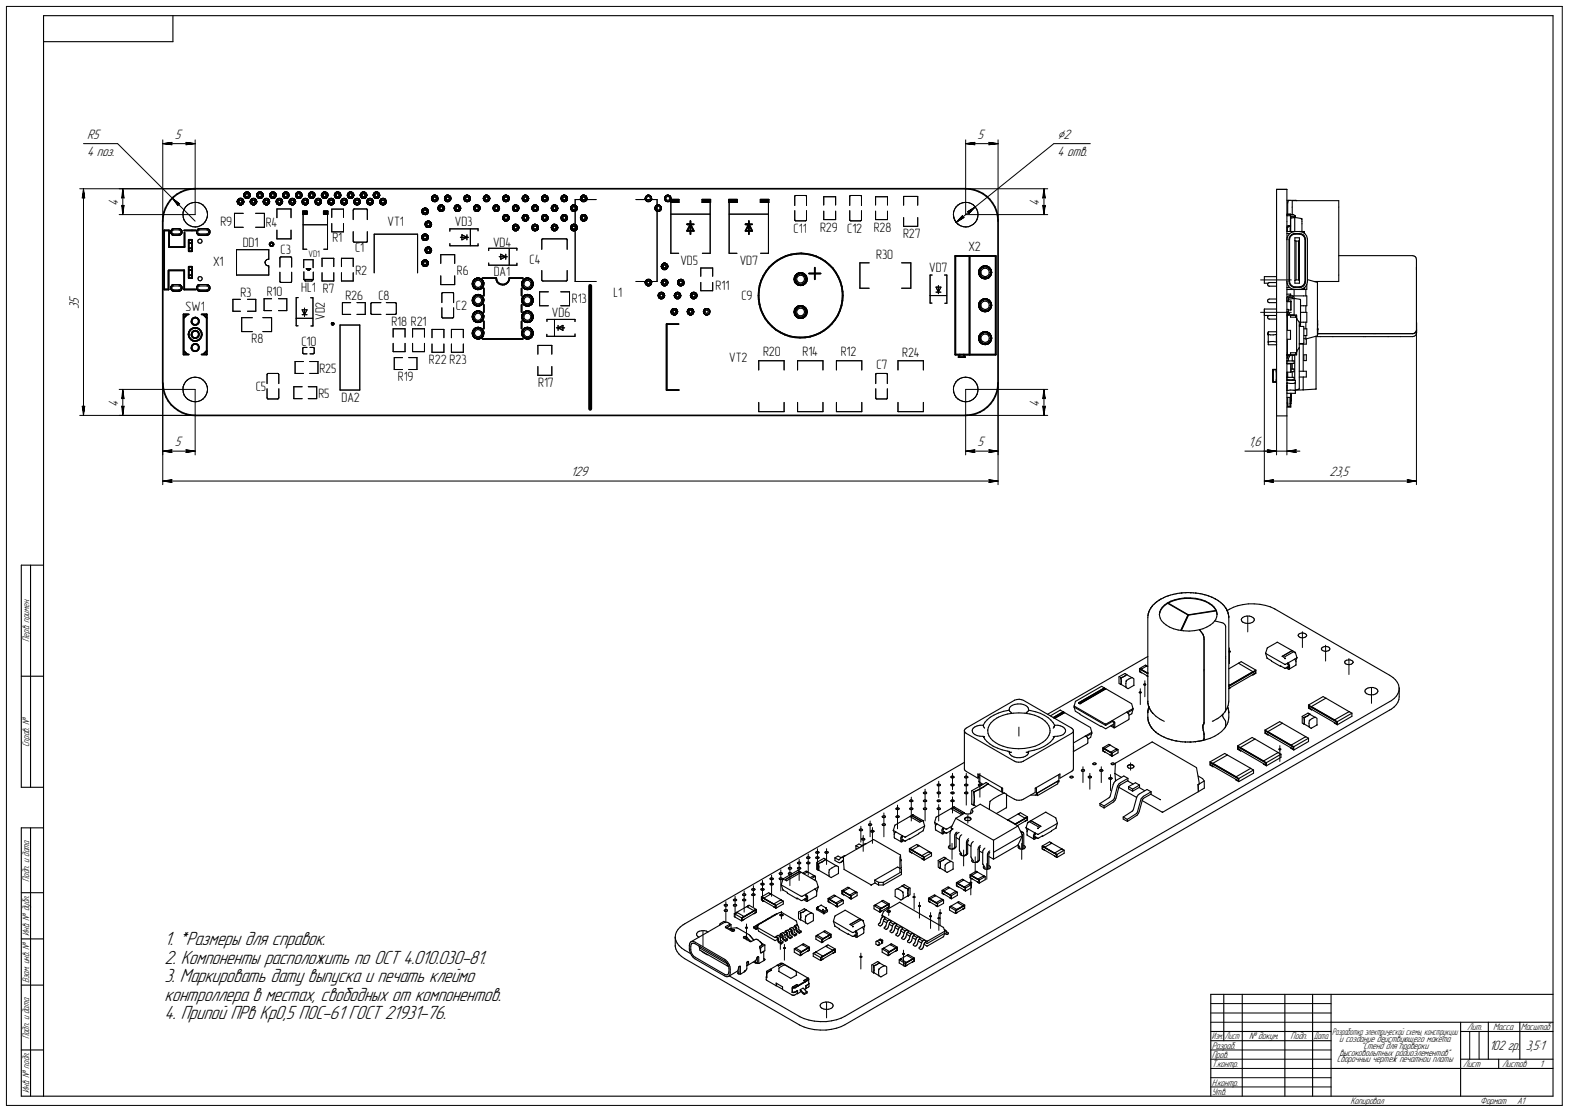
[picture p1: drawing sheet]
<svg xmlns="http://www.w3.org/2000/svg" width="848mm" height="601mm" viewBox="0 0 848 601" stroke-linecap="round" stroke-linejoin="round" font-family="sans-serif">
<defs><g id="words">
<g font-size="10.9">
<text x="89" y="511">1. *Размеры для справок.</text>
<text x="89" y="521">2. Компоненты расположить по ОСТ 4.010.030-81.</text>
<text x="89" y="531">3. Маркировать дату выпуска и печать клеймо</text>
<text x="89" y="541">контроллера в местах, свободных от компонентов.</text>
<text x="89" y="551">4. Припой ПРв Кр0,5 ПОС-61 ГОСТ 21931-76.</text>
</g>
<g font-size="7.8">
<text x="47" y="75">R5</text>
<text x="94" y="75">5</text>
<text x="528" y="75">5</text>
<text x="572" y="75">⌀2</text>
<text x="47" y="84">4 поз.</text>
<text x="572" y="84">4 отв.</text>
<text x="64" y="112" transform="rotate(-90 64 112)">4</text>
<text x="562" y="112" transform="rotate(-90 562 112)">4</text>
<text x="43" y="167" transform="rotate(-90 43 167)">35</text>
<text x="64" y="220" transform="rotate(-90 64 220)">4</text>
<text x="562" y="220" transform="rotate(-90 562 220)">4</text>
<text x="94" y="241">5</text>
<text x="528" y="241">5</text>
<text x="675" y="241">1,6</text>
<text x="309" y="257">129</text>
<text x="719" y="257">23,5</text>
<text x="825" y="568">3,5:1</text>
</g>
<text font-size="7.7" x="805" y="568">102 гр.</text>
<g font-size="7.3">
<text x="119" y="122">R9</text>
<text x="144" y="123">R4</text>
<text x="209" y="122">VT1</text>
<text x="246" y="122">VD3</text>
<text x="443" y="125">R29</text>
<text x="458" y="126">C12</text>
<text x="472" y="125">R28</text>
<text x="180" y="131">R1</text>
<text x="429" y="126">C11</text>
<text x="488" y="129">R27</text>
<text x="131" y="134">DD1</text>
<text x="152" y="137">C3</text>
<text x="192" y="136">C1</text>
<text x="266" y="133">VD4</text>
<text x="523" y="136">X2</text>
<text x="115" y="144">X1</text>
<text x="286" y="143">C4</text>
<text x="368" y="143">VD5</text>
<text x="400" y="143">VD7</text>
<text x="474" y="140">R30</text>
<text x="192" y="148">R2</text>
<text x="247" y="148">R6</text>
<text x="267" y="149">DA1</text>
<text x="502" y="147">VD7</text>
<text x="130" y="160">R3</text>
<text x="144" y="160">R10</text>
<text x="163" y="158">HL1 R7</text>
<text x="332" y="160">L1</text>
<text x="387" y="157">R11</text>
<text x="401" y="162">C9</text>
<text x="187" y="162">R26</text>
<text x="205" y="162">C8</text>
<text x="246" y="167">C2</text>
<text x="309" y="164">R13</text>
<text x="100" y="168">SW1</text>
<text x="176" y="173" transform="rotate(-90 176 173)">VD2</text>
<text x="298" y="171">VD6</text>
<text x="212" y="176">R18 R21</text>
<text x="136" y="185">R8</text>
<text x="163" y="187">C10</text>
<text x="232" y="197">R22 R23</text>
<text x="394" y="196">VT2</text>
<text x="412" y="192">R20</text>
<text x="434" y="193">R14</text>
<text x="454" y="193">R12</text>
<text x="488" y="193">R24</text>
<text x="173" y="201">R25</text>
<text x="474" y="199">C7</text>
<text x="215" y="206">R19</text>
<text x="291" y="209">R17</text>
<text x="138" y="212">C5</text>
<text x="172" y="215">R5</text>
<text x="185" y="217">DA2</text>
</g>
<g font-size="5.4">
<text x="16" y="347" transform="rotate(-90 16 347)">Перв. примен.</text>
<text x="16" y="404" transform="rotate(-90 16 404)">Справ. №</text>
<text x="16" y="477" transform="rotate(-90 16 477)">Подп. и дата</text>
<text x="16" y="506" transform="rotate(-90 16 506)">Инв. № дубл.</text>
<text x="16" y="532" transform="rotate(-90 16 532)">Взам. инв. №</text>
<text x="793" y="557">Лит.</text>
<text x="807" y="557">Масса</text>
<text x="822" y="557">Масштаб</text>
<text x="16" y="562" transform="rotate(-90 16 562)">Подп. и дата</text>
<text x="675" y="562">№ докум.</text>
<text x="698" y="562">Подп.</text>
<text x="724" y="563">и создание действующего макета</text>
<text x="655" y="567">Разраб.</text>
<text x="736" y="567">&quot;Стенд для проверки</text>
<text x="655" y="572">Пров.</text>
<text x="723" y="574">Сборочный чертеж печатной платы</text>
<text x="724" y="571">высоковольтных радиоэлементов&quot;</text>
<text x="655" y="577">Т.контр.</text>
<text x="791" y="577">Лист</text>
<text x="812" y="577">Листов</text>
<text x="832" y="577">1</text>
<text x="655" y="587">Н.контр.</text>
<text x="16" y="591" transform="rotate(-90 16 591)">Инв. № подл.</text>
<text x="655" y="592">Утв.</text>
<text x="730" y="597">Копировал</text>
<text x="800" y="597">Формат</text>
<text x="820" y="597">A1</text>
</g>
<g font-size="5.3">
<text x="655" y="562">Изм.</text>
<text x="662" y="562">Лист</text>
<text x="710" y="562">Дата</text>
<text x="720" y="559">Разработка электрической схемы, конструкции</text>
</g>
<text font-size="5.1" x="167" y="139">VD1</text>
</g></defs>
<g fill="#000" stroke="#000" stroke-width=".54">
<path d="M88 78h5zM89 78h4zM89 78h4zM90 78h3zM91 78h2zM92 78h1zM92 78h1z"/>
<path d="M92 77h1zM92 77h1zM91 77h2zM91 77h2zM90 77h3zM89 77h4zM89 78h4z"/>
<path d="M101 77h1zM101 77h1zM101 77h2zM101 77h3zM101 77h3zM101 78h4z"/>
<path d="M101 78h4zM101 78h4zM101 78h3zM101 78h2zM101 78h2zM101 78h1z"/>
<path d="M522 78h5zM523 78h4zM523 78h4zM524 78h3zM525 78h2zM526 78h1zM526 78h1z"/>
<path d="M526 77h1zM526 77h1zM525 77h2zM525 77h2zM524 77h3zM523 77h4zM523 78h4z"/>
<path d="M535 77h1zM535 77h1zM535 77h2zM535 77h3zM535 77h3zM535 78h4z"/>
<path d="M535 78h4zM535 78h4zM535 78h3zM535 78h2zM535 78h2zM535 78h1z"/>
<path d="M45 105h1zM45 105h1zM45 105h1zM45 105h1zM45 105h1zM45 105h1zM45 105h1zM45 105h1zM45 105h1zM45 105h1zM45 105h1zM45 105h1zM45 106h1zM45 106h1zM45 106h1zM45 106h1zM45 106h1zM45 106h1zM45 106h1zM45 106h1zM45 106h1zM45 106h1zM45 106h1zM45 107h1zM45 107h1zM45 107h1z"/>
<path d="M66 105h1zM66 105h1zM66 105h1zM66 105h1zM66 105h1zM66 105h1zM66 105h1zM66 105h1zM66 105h1zM66 105h1zM66 105h1zM66 105h1zM66 106h1zM66 106h1zM66 106h1zM66 106h1zM66 106h1zM66 106h1zM66 106h1zM66 106h1zM66 106h1zM66 106h1zM66 106h1zM66 107h1z"/>
<path d="M66 112h1zM66 112h1zM66 112h1zM66 112h1zM66 112h1zM66 112h1zM66 112h1zM66 112h1zM66 112h1zM66 112h1zM66 112h1zM66 112h1zM66 113h1zM66 113h1zM66 113h1zM66 113h1zM66 113h1zM66 113h1zM66 113h1zM66 113h1zM66 113h1zM66 113h1zM66 113h1zM66 113h1z"/>
<path d="M94 108h1zM94 108h1zM95 109h1zM95 109h1zM95 109h1zM95 109h1zM95 109h1zM95 109h1zM96 110h1zM96 110h1zM96 110h1zM96 110h1zM96 110h1zM96 110h1zM96 110h1z"/>
<path d="M94 109h1zM94 109h1zM95 109h1zM95 110h1zM95 110h1zM95 110h1zM95 110h1zM95 110h1zM95 110h1zM95 110h1zM95 110h1z"/>
<path d="M129 107h1zM129 107h2zM129 108h2zM129 108h2zM129 108h2zM129 108h2zM129 108h2zM129 108h2zM129 108h2zM129 108h2zM128 108h4zM128 108h4zM128 108h4zM128 108h4zM128 109h4zM128 109h4zM128 109h4zM128 109h4zM128 109h4zM128 109h4zM128 109h4zM128 109h4zM128 109h4zM128 109h4zM128 109h4zM128 109h4zM128 110h4zM128 110h4zM128 110h4zM128 110h4zM128 110h4zM129 110h2zM129 110h2zM129 110h2zM129 110h2zM129 110h2zM129 110h2zM129 110h2zM129 111h2zM130 111h1z"/>
<path d="M129 107h1zM129 107h2zM129 108h2zM129 108h2zM129 108h2zM129 108h2zM129 108h2zM129 108h2zM129 108h2zM129 108h2zM128 108h4zM128 108h4zM128 108h4zM128 108h4zM128 109h4zM128 109h4zM128 109h4zM128 109h4zM128 109h4zM128 109h4zM128 109h4zM128 109h4zM128 109h4zM128 109h4zM128 109h4zM128 109h4zM128 110h4zM128 110h4zM128 110h4zM128 110h4zM128 110h4zM129 110h2zM129 110h2zM129 110h2zM129 110h2zM129 110h2zM129 110h2zM129 110h2zM129 111h2zM130 111h1z"/>
<path d="M129 107h1zM129 107h2zM129 108h2zM129 108h2zM129 108h2zM129 108h2zM129 108h2zM129 108h2zM129 108h2zM129 108h2zM128 108h4zM128 108h4zM128 108h4zM128 108h4zM128 109h4zM128 109h4zM128 109h4zM128 109h4zM128 109h4zM128 109h4zM128 109h4zM128 109h4zM128 109h4zM128 109h4zM128 109h4zM128 109h4zM128 110h4zM128 110h4zM128 110h4zM128 110h4zM128 110h4zM129 110h2zM129 110h2zM129 110h2zM129 110h2zM129 110h2zM129 110h2zM129 110h2zM129 111h2zM130 111h1z"/>
<path d="M133 104h1zM133 104h1zM133 104h1zM133 104h2zM132 104h3zM132 104h3zM132 104h3zM132 104h3zM132 104h3zM132 105h3zM132 105h3zM132 105h3zM132 105h3zM132 105h3zM132 105h3zM132 105h3zM132 105h3zM132 105h3zM132 105h3zM132 105h3zM132 105h3zM132 106h3zM132 106h3zM132 106h3zM132 106h3zM132 106h3zM132 106h3zM132 106h3zM132 106h3zM132 106h3zM132 106h3zM132 106h3zM132 107h3zM132 107h3zM132 107h3zM132 107h3zM132 107h3zM133 107h2zM133 107h1zM133 107h1zM133 107h1z"/>
<path d="M133 104h1zM133 104h1zM133 104h1zM133 104h2zM132 104h3zM132 104h3zM132 104h3zM132 104h3zM132 104h3zM132 105h3zM132 105h3zM132 105h3zM132 105h3zM132 105h3zM132 105h3zM132 105h3zM132 105h3zM132 105h3zM132 105h3zM132 105h3zM132 105h3zM132 106h3zM132 106h3zM132 106h3zM132 106h3zM132 106h3zM132 106h3zM132 106h3zM132 106h3zM132 106h3zM132 106h3zM132 106h3zM132 107h3zM132 107h3zM132 107h3zM132 107h3zM132 107h3zM133 107h2zM133 107h1zM133 107h1zM133 107h1z"/>
<path d="M133 104h1zM133 104h1zM133 104h1zM133 104h2zM132 104h3zM132 104h3zM132 104h3zM132 104h3zM132 104h3zM132 105h3zM132 105h3zM132 105h3zM132 105h3zM132 105h3zM132 105h3zM132 105h3zM132 105h3zM132 105h3zM132 105h3zM132 105h3zM132 105h3zM132 106h3zM132 106h3zM132 106h3zM132 106h3zM132 106h3zM132 106h3zM132 106h3zM132 106h3zM132 106h3zM132 106h3zM132 106h3zM132 107h3zM132 107h3zM132 107h3zM132 107h3zM132 107h3zM133 107h2zM133 107h1zM133 107h1zM133 107h1z"/>
<path d="M136 107h1zM136 107h2zM136 108h2zM136 108h2zM136 108h2zM136 108h2zM136 108h2zM136 108h2zM136 108h3zM136 108h3zM135 108h4zM135 108h4zM135 108h4zM135 108h4zM135 109h4zM135 109h4zM135 109h4zM135 109h4zM135 109h4zM135 109h4zM135 109h4zM135 109h4zM135 109h4zM135 109h4zM135 109h4zM135 109h4zM135 110h4zM135 110h4zM135 110h4zM135 110h4zM135 110h4zM136 110h2zM136 110h2zM136 110h2zM136 110h2zM136 110h2zM136 110h2zM136 110h2zM136 111h2zM136 111h2z"/>
<path d="M136 107h1zM136 107h2zM136 108h2zM136 108h2zM136 108h2zM136 108h2zM136 108h2zM136 108h2zM136 108h3zM136 108h3zM135 108h4zM135 108h4zM135 108h4zM135 108h4zM135 109h4zM135 109h4zM135 109h4zM135 109h4zM135 109h4zM135 109h4zM135 109h4zM135 109h4zM135 109h4zM135 109h4zM135 109h4zM135 109h4zM135 110h4zM135 110h4zM135 110h4zM135 110h4zM135 110h4zM136 110h2zM136 110h2zM136 110h2zM136 110h2zM136 110h2zM136 110h2zM136 110h2zM136 111h2zM136 111h2z"/>
<path d="M136 107h1zM136 107h2zM136 108h2zM136 108h2zM136 108h2zM136 108h2zM136 108h2zM136 108h2zM136 108h3zM136 108h3zM135 108h4zM135 108h4zM135 108h4zM135 108h4zM135 109h4zM135 109h4zM135 109h4zM135 109h4zM135 109h4zM135 109h4zM135 109h4zM135 109h4zM135 109h4zM135 109h4zM135 109h4zM135 109h4zM135 110h4zM135 110h4zM135 110h4zM135 110h4zM135 110h4zM136 110h2zM136 110h2zM136 110h2zM136 110h2zM136 110h2zM136 110h2zM136 110h2zM136 111h2zM136 111h2z"/>
<path d="M140 104h1zM140 104h1zM140 104h1zM140 104h1zM139 104h3zM139 104h3zM139 104h3zM139 104h3zM139 104h3zM139 105h3zM139 105h3zM139 105h3zM139 105h3zM139 105h3zM139 105h3zM139 105h3zM139 105h3zM139 105h3zM139 105h3zM139 105h3zM139 105h3zM139 106h3zM139 106h3zM139 106h3zM139 106h3zM139 106h3zM139 106h3zM139 106h3zM139 106h3zM139 106h3zM139 106h3zM139 106h3zM139 107h3zM139 107h3zM139 107h3zM139 107h3zM139 107h3zM140 107h1zM140 107h1zM140 107h1zM140 107h1z"/>
<path d="M140 104h1zM140 104h1zM140 104h1zM140 104h1zM139 104h3zM139 104h3zM139 104h3zM139 104h3zM139 104h3zM139 105h3zM139 105h3zM139 105h3zM139 105h3zM139 105h3zM139 105h3zM139 105h3zM139 105h3zM139 105h3zM139 105h3zM139 105h3zM139 105h3zM139 106h3zM139 106h3zM139 106h3zM139 106h3zM139 106h3zM139 106h3zM139 106h3zM139 106h3zM139 106h3zM139 106h3zM139 106h3zM139 107h3zM139 107h3zM139 107h3zM139 107h3zM139 107h3zM140 107h1zM140 107h1zM140 107h1zM140 107h1z"/>
<path d="M140 104h1zM140 104h1zM140 104h1zM140 104h1zM139 104h3zM139 104h3zM139 104h3zM139 104h3zM139 104h3zM139 105h3zM139 105h3zM139 105h3zM139 105h3zM139 105h3zM139 105h3zM139 105h3zM139 105h3zM139 105h3zM139 105h3zM139 105h3zM139 105h3zM139 106h3zM139 106h3zM139 106h3zM139 106h3zM139 106h3zM139 106h3zM139 106h3zM139 106h3zM139 106h3zM139 106h3zM139 106h3zM139 107h3zM139 107h3zM139 107h3zM139 107h3zM139 107h3zM140 107h1zM140 107h1zM140 107h1zM140 107h1z"/>
<path d="M143 107h2zM143 107h2zM143 108h2zM143 108h2zM143 108h2zM143 108h2zM143 108h2zM143 108h2zM143 108h2zM142 108h4zM142 108h4zM142 108h4zM142 108h4zM142 108h4zM142 109h4zM142 109h4zM142 109h4zM142 109h4zM142 109h4zM142 109h4zM142 109h4zM142 109h4zM142 109h4zM142 109h4zM142 109h4zM142 109h4zM142 110h4zM142 110h4zM142 110h4zM142 110h4zM142 110h4zM143 110h2zM143 110h2zM143 110h2zM143 110h2zM143 110h2zM143 110h2zM143 110h2zM143 111h2zM144 111h1z"/>
<path d="M143 107h2zM143 107h2zM143 108h2zM143 108h2zM143 108h2zM143 108h2zM143 108h2zM143 108h2zM143 108h2zM142 108h4zM142 108h4zM142 108h4zM142 108h4zM142 108h4zM142 109h4zM142 109h4zM142 109h4zM142 109h4zM142 109h4zM142 109h4zM142 109h4zM142 109h4zM142 109h4zM142 109h4zM142 109h4zM142 109h4zM142 110h4zM142 110h4zM142 110h4zM142 110h4zM142 110h4zM143 110h2zM143 110h2zM143 110h2zM143 110h2zM143 110h2zM143 110h2zM143 110h2zM143 111h2zM144 111h1z"/>
<path d="M143 107h2zM143 107h2zM143 108h2zM143 108h2zM143 108h2zM143 108h2zM143 108h2zM143 108h2zM143 108h2zM142 108h4zM142 108h4zM142 108h4zM142 108h4zM142 108h4zM142 109h4zM142 109h4zM142 109h4zM142 109h4zM142 109h4zM142 109h4zM142 109h4zM142 109h4zM142 109h4zM142 109h4zM142 109h4zM142 109h4zM142 110h4zM142 110h4zM142 110h4zM142 110h4zM142 110h4zM143 110h2zM143 110h2zM143 110h2zM143 110h2zM143 110h2zM143 110h2zM143 110h2zM143 111h2zM144 111h1z"/>
<path d="M147 104h1zM147 104h1zM147 104h1zM146 104h3zM146 104h3zM146 104h3zM146 104h3zM146 104h3zM146 104h3zM146 105h3zM146 105h3zM146 105h3zM146 105h3zM146 105h3zM146 105h3zM146 105h3zM146 105h3zM146 105h3zM146 105h3zM146 105h3zM146 105h3zM146 106h3zM146 106h3zM146 106h3zM146 106h3zM146 106h3zM146 106h3zM146 106h3zM146 106h3zM146 106h3zM146 106h3zM146 106h3zM146 107h3zM146 107h3zM146 107h3zM146 107h3zM146 107h3zM146 107h3zM147 107h1zM147 107h1zM147 107h1z"/>
<path d="M147 104h1zM147 104h1zM147 104h1zM146 104h3zM146 104h3zM146 104h3zM146 104h3zM146 104h3zM146 104h3zM146 105h3zM146 105h3zM146 105h3zM146 105h3zM146 105h3zM146 105h3zM146 105h3zM146 105h3zM146 105h3zM146 105h3zM146 105h3zM146 105h3zM146 106h3zM146 106h3zM146 106h3zM146 106h3zM146 106h3zM146 106h3zM146 106h3zM146 106h3zM146 106h3zM146 106h3zM146 106h3zM146 107h3zM146 107h3zM146 107h3zM146 107h3zM146 107h3zM146 107h3zM147 107h1zM147 107h1zM147 107h1z"/>
<path d="M147 104h1zM147 104h1zM147 104h1zM146 104h3zM146 104h3zM146 104h3zM146 104h3zM146 104h3zM146 104h3zM146 105h3zM146 105h3zM146 105h3zM146 105h3zM146 105h3zM146 105h3zM146 105h3zM146 105h3zM146 105h3zM146 105h3zM146 105h3zM146 105h3zM146 106h3zM146 106h3zM146 106h3zM146 106h3zM146 106h3zM146 106h3zM146 106h3zM146 106h3zM146 106h3zM146 106h3zM146 106h3zM146 107h3zM146 107h3zM146 107h3zM146 107h3zM146 107h3zM146 107h3zM147 107h1zM147 107h1zM147 107h1z"/>
<path d="M150 107h1zM150 107h2zM150 108h2zM150 108h2zM150 108h2zM150 108h2zM150 108h2zM150 108h2zM150 108h2zM150 108h2zM149 108h4zM149 108h4zM149 108h4zM149 108h4zM149 109h4zM149 109h4zM149 109h4zM149 109h4zM149 109h4zM149 109h4zM149 109h4zM149 109h4zM149 109h4zM149 109h4zM149 109h4zM149 109h4zM149 110h4zM149 110h4zM149 110h4zM149 110h4zM149 110h4zM150 110h2zM150 110h2zM150 110h2zM150 110h2zM150 110h2zM150 110h2zM150 110h2zM150 111h2zM151 111h1z"/>
<path d="M150 107h1zM150 107h2zM150 108h2zM150 108h2zM150 108h2zM150 108h2zM150 108h2zM150 108h2zM150 108h2zM150 108h2zM149 108h4zM149 108h4zM149 108h4zM149 108h4zM149 109h4zM149 109h4zM149 109h4zM149 109h4zM149 109h4zM149 109h4zM149 109h4zM149 109h4zM149 109h4zM149 109h4zM149 109h4zM149 109h4zM149 110h4zM149 110h4zM149 110h4zM149 110h4zM149 110h4zM150 110h2zM150 110h2zM150 110h2zM150 110h2zM150 110h2zM150 110h2zM150 110h2zM150 111h2zM151 111h1z"/>
<path d="M150 107h1zM150 107h2zM150 108h2zM150 108h2zM150 108h2zM150 108h2zM150 108h2zM150 108h2zM150 108h2zM150 108h2zM149 108h4zM149 108h4zM149 108h4zM149 108h4zM149 109h4zM149 109h4zM149 109h4zM149 109h4zM149 109h4zM149 109h4zM149 109h4zM149 109h4zM149 109h4zM149 109h4zM149 109h4zM149 109h4zM149 110h4zM149 110h4zM149 110h4zM149 110h4zM149 110h4zM150 110h2zM150 110h2zM150 110h2zM150 110h2zM150 110h2zM150 110h2zM150 110h2zM150 111h2zM151 111h1z"/>
<path d="M154 104h1zM154 104h1zM154 104h1zM154 104h2zM153 104h3zM153 104h3zM153 104h3zM153 104h3zM153 104h3zM153 105h3zM153 105h3zM153 105h3zM153 105h3zM153 105h3zM153 105h3zM153 105h3zM153 105h3zM153 105h3zM153 105h3zM153 105h3zM153 105h3zM153 106h3zM153 106h3zM153 106h3zM153 106h3zM153 106h3zM153 106h3zM153 106h3zM153 106h3zM153 106h3zM153 106h3zM153 106h3zM153 107h3zM153 107h3zM153 107h3zM153 107h3zM153 107h3zM154 107h2zM154 107h1zM154 107h1zM154 107h1z"/>
<path d="M154 104h1zM154 104h1zM154 104h1zM154 104h2zM153 104h3zM153 104h3zM153 104h3zM153 104h3zM153 104h3zM153 105h3zM153 105h3zM153 105h3zM153 105h3zM153 105h3zM153 105h3zM153 105h3zM153 105h3zM153 105h3zM153 105h3zM153 105h3zM153 105h3zM153 106h3zM153 106h3zM153 106h3zM153 106h3zM153 106h3zM153 106h3zM153 106h3zM153 106h3zM153 106h3zM153 106h3zM153 106h3zM153 107h3zM153 107h3zM153 107h3zM153 107h3zM153 107h3zM154 107h2zM154 107h1zM154 107h1zM154 107h1z"/>
<path d="M154 104h1zM154 104h1zM154 104h1zM154 104h2zM153 104h3zM153 104h3zM153 104h3zM153 104h3zM153 104h3zM153 105h3zM153 105h3zM153 105h3zM153 105h3zM153 105h3zM153 105h3zM153 105h3zM153 105h3zM153 105h3zM153 105h3zM153 105h3zM153 105h3zM153 106h3zM153 106h3zM153 106h3zM153 106h3zM153 106h3zM153 106h3zM153 106h3zM153 106h3zM153 106h3zM153 106h3zM153 106h3zM153 107h3zM153 107h3zM153 107h3zM153 107h3zM153 107h3zM154 107h2zM154 107h1zM154 107h1zM154 107h1z"/>
<path d="M157 107h1zM157 107h2zM157 108h2zM157 108h2zM157 108h2zM157 108h2zM157 108h2zM157 108h2zM157 108h3zM157 108h3zM156 108h4zM156 108h4zM156 108h4zM156 108h4zM156 109h4zM156 109h4zM156 109h4zM156 109h4zM156 109h4zM156 109h4zM156 109h4zM156 109h4zM156 109h4zM156 109h4zM156 109h4zM156 109h4zM156 110h4zM156 110h4zM156 110h4zM156 110h4zM156 110h4zM157 110h2zM157 110h2zM157 110h2zM157 110h2zM157 110h2zM157 110h2zM157 110h2zM157 111h2zM157 111h2z"/>
<path d="M157 107h1zM157 107h2zM157 108h2zM157 108h2zM157 108h2zM157 108h2zM157 108h2zM157 108h2zM157 108h3zM157 108h3zM156 108h4zM156 108h4zM156 108h4zM156 108h4zM156 109h4zM156 109h4zM156 109h4zM156 109h4zM156 109h4zM156 109h4zM156 109h4zM156 109h4zM156 109h4zM156 109h4zM156 109h4zM156 109h4zM156 110h4zM156 110h4zM156 110h4zM156 110h4zM156 110h4zM157 110h2zM157 110h2zM157 110h2zM157 110h2zM157 110h2zM157 110h2zM157 110h2zM157 111h2zM157 111h2z"/>
<path d="M157 107h1zM157 107h2zM157 108h2zM157 108h2zM157 108h2zM157 108h2zM157 108h2zM157 108h2zM157 108h3zM157 108h3zM156 108h4zM156 108h4zM156 108h4zM156 108h4zM156 109h4zM156 109h4zM156 109h4zM156 109h4zM156 109h4zM156 109h4zM156 109h4zM156 109h4zM156 109h4zM156 109h4zM156 109h4zM156 109h4zM156 110h4zM156 110h4zM156 110h4zM156 110h4zM156 110h4zM157 110h2zM157 110h2zM157 110h2zM157 110h2zM157 110h2zM157 110h2zM157 110h2zM157 111h2zM157 111h2z"/>
<path d="M161 104h1zM161 104h1zM161 104h1zM161 104h1zM160 104h3zM160 104h3zM160 104h3zM160 104h3zM160 104h3zM160 105h3zM160 105h3zM160 105h3zM160 105h3zM160 105h3zM160 105h3zM160 105h3zM160 105h3zM160 105h3zM160 105h3zM160 105h3zM160 105h3zM160 106h3zM160 106h3zM160 106h3zM160 106h3zM160 106h3zM160 106h3zM160 106h3zM160 106h3zM160 106h3zM160 106h3zM160 106h3zM160 107h3zM160 107h3zM160 107h3zM160 107h3zM160 107h3zM161 107h1zM161 107h1zM161 107h1zM161 107h1z"/>
<path d="M161 104h1zM161 104h1zM161 104h1zM161 104h1zM160 104h3zM160 104h3zM160 104h3zM160 104h3zM160 104h3zM160 105h3zM160 105h3zM160 105h3zM160 105h3zM160 105h3zM160 105h3zM160 105h3zM160 105h3zM160 105h3zM160 105h3zM160 105h3zM160 105h3zM160 106h3zM160 106h3zM160 106h3zM160 106h3zM160 106h3zM160 106h3zM160 106h3zM160 106h3zM160 106h3zM160 106h3zM160 106h3zM160 107h3zM160 107h3zM160 107h3zM160 107h3zM160 107h3zM161 107h1zM161 107h1zM161 107h1zM161 107h1z"/>
<path d="M161 104h1zM161 104h1zM161 104h1zM161 104h1zM160 104h3zM160 104h3zM160 104h3zM160 104h3zM160 104h3zM160 105h3zM160 105h3zM160 105h3zM160 105h3zM160 105h3zM160 105h3zM160 105h3zM160 105h3zM160 105h3zM160 105h3zM160 105h3zM160 105h3zM160 106h3zM160 106h3zM160 106h3zM160 106h3zM160 106h3zM160 106h3zM160 106h3zM160 106h3zM160 106h3zM160 106h3zM160 106h3zM160 107h3zM160 107h3zM160 107h3zM160 107h3zM160 107h3zM161 107h1zM161 107h1zM161 107h1zM161 107h1z"/>
<path d="M164 114h2zM164 114h2zM164 114h2zM164 114h2zM164 114h2zM164 115h2zM164 115h2zM164 115h2zM164 115h2zM164 115h2zM164 115h2zM164 115h2zM164 115h2zM164 115h2zM164 115h2zM164 115h2zM164 115h2zM164 116h2zM164 116h2z"/>
<path d="M164 114h2zM164 114h2zM164 114h2zM164 114h2zM164 114h2zM164 115h2zM164 115h2zM164 115h2zM164 115h2zM164 115h2zM164 115h2zM164 115h2zM164 115h2zM164 115h2zM164 115h2zM164 115h2zM164 115h2zM164 116h2zM164 116h2z"/>
<path d="M164 107h2zM164 107h2zM164 108h2zM164 108h2zM164 108h2zM164 108h2zM164 108h2zM164 108h2zM164 108h2zM163 108h4zM163 108h4zM163 108h4zM163 108h4zM163 108h4zM163 109h4zM163 109h4zM163 109h4zM163 109h4zM163 109h4zM163 109h4zM163 109h4zM163 109h4zM163 109h4zM163 109h4zM163 109h4zM163 109h4zM163 110h4zM163 110h4zM163 110h4zM163 110h4zM163 110h4zM164 110h2zM164 110h2zM164 110h2zM164 110h2zM164 110h2zM164 110h2zM164 110h2zM164 111h2zM165 111h1z"/>
<path d="M164 107h2zM164 107h2zM164 108h2zM164 108h2zM164 108h2zM164 108h2zM164 108h2zM164 108h2zM164 108h2zM163 108h4zM163 108h4zM163 108h4zM163 108h4zM163 108h4zM163 109h4zM163 109h4zM163 109h4zM163 109h4zM163 109h4zM163 109h4zM163 109h4zM163 109h4zM163 109h4zM163 109h4zM163 109h4zM163 109h4zM163 110h4zM163 110h4zM163 110h4zM163 110h4zM163 110h4zM164 110h2zM164 110h2zM164 110h2zM164 110h2zM164 110h2zM164 110h2zM164 110h2zM164 111h2zM165 111h1z"/>
<path d="M164 107h2zM164 107h2zM164 108h2zM164 108h2zM164 108h2zM164 108h2zM164 108h2zM164 108h2zM164 108h2zM163 108h4zM163 108h4zM163 108h4zM163 108h4zM163 108h4zM163 109h4zM163 109h4zM163 109h4zM163 109h4zM163 109h4zM163 109h4zM163 109h4zM163 109h4zM163 109h4zM163 109h4zM163 109h4zM163 109h4zM163 110h4zM163 110h4zM163 110h4zM163 110h4zM163 110h4zM164 110h2zM164 110h2zM164 110h2zM164 110h2zM164 110h2zM164 110h2zM164 110h2zM164 111h2zM165 111h1z"/>
<path d="M168 104h1zM168 104h1zM168 104h1zM167 104h3zM167 104h3zM167 104h3zM167 104h3zM167 104h3zM167 104h3zM167 105h3zM167 105h3zM167 105h3zM167 105h3zM167 105h3zM167 105h3zM167 105h3zM167 105h3zM167 105h3zM167 105h3zM167 105h3zM167 105h3zM167 106h3zM167 106h3zM167 106h3zM167 106h3zM167 106h3zM167 106h3zM167 106h3zM167 106h3zM167 106h3zM167 106h3zM167 106h3zM167 107h3zM167 107h3zM167 107h3zM167 107h3zM167 107h3zM167 107h3zM168 107h1zM168 107h1zM168 107h1z"/>
<path d="M168 104h1zM168 104h1zM168 104h1zM167 104h3zM167 104h3zM167 104h3zM167 104h3zM167 104h3zM167 104h3zM167 105h3zM167 105h3zM167 105h3zM167 105h3zM167 105h3zM167 105h3zM167 105h3zM167 105h3zM167 105h3zM167 105h3zM167 105h3zM167 105h3zM167 106h3zM167 106h3zM167 106h3zM167 106h3zM167 106h3zM167 106h3zM167 106h3zM167 106h3zM167 106h3zM167 106h3zM167 106h3zM167 107h3zM167 107h3zM167 107h3zM167 107h3zM167 107h3zM167 107h3zM168 107h1zM168 107h1zM168 107h1z"/>
<path d="M168 104h1zM168 104h1zM168 104h1zM167 104h3zM167 104h3zM167 104h3zM167 104h3zM167 104h3zM167 104h3zM167 105h3zM167 105h3zM167 105h3zM167 105h3zM167 105h3zM167 105h3zM167 105h3zM167 105h3zM167 105h3zM167 105h3zM167 105h3zM167 105h3zM167 106h3zM167 106h3zM167 106h3zM167 106h3zM167 106h3zM167 106h3zM167 106h3zM167 106h3zM167 106h3zM167 106h3zM167 106h3zM167 107h3zM167 107h3zM167 107h3zM167 107h3zM167 107h3zM167 107h3zM168 107h1zM168 107h1zM168 107h1z"/>
<path d="M171 107h1zM171 107h2zM171 108h2zM171 108h2zM171 108h2zM171 108h2zM171 108h2zM171 108h2zM171 108h2zM171 108h3zM170 108h4zM170 108h4zM170 108h4zM170 108h4zM170 109h4zM170 109h4zM170 109h4zM170 109h4zM170 109h4zM170 109h4zM170 109h4zM170 109h4zM170 109h4zM170 109h4zM170 109h4zM170 109h4zM170 110h4zM170 110h4zM170 110h4zM170 110h4zM170 110h4zM171 110h2zM171 110h2zM171 110h2zM171 110h2zM171 110h2zM171 110h2zM171 110h2zM171 111h2zM172 111h1z"/>
<path d="M171 107h1zM171 107h2zM171 108h2zM171 108h2zM171 108h2zM171 108h2zM171 108h2zM171 108h2zM171 108h2zM171 108h3zM170 108h4zM170 108h4zM170 108h4zM170 108h4zM170 109h4zM170 109h4zM170 109h4zM170 109h4zM170 109h4zM170 109h4zM170 109h4zM170 109h4zM170 109h4zM170 109h4zM170 109h4zM170 109h4zM170 110h4zM170 110h4zM170 110h4zM170 110h4zM170 110h4zM171 110h2zM171 110h2zM171 110h2zM171 110h2zM171 110h2zM171 110h2zM171 110h2zM171 111h2zM172 111h1z"/>
<path d="M171 107h1zM171 107h2zM171 108h2zM171 108h2zM171 108h2zM171 108h2zM171 108h2zM171 108h2zM171 108h2zM171 108h3zM170 108h4zM170 108h4zM170 108h4zM170 108h4zM170 109h4zM170 109h4zM170 109h4zM170 109h4zM170 109h4zM170 109h4zM170 109h4zM170 109h4zM170 109h4zM170 109h4zM170 109h4zM170 109h4zM170 110h4zM170 110h4zM170 110h4zM170 110h4zM170 110h4zM171 110h2zM171 110h2zM171 110h2zM171 110h2zM171 110h2zM171 110h2zM171 110h2zM171 111h2zM172 111h1z"/>
<path d="M175 114h2zM175 114h2zM175 114h2zM175 114h2zM175 114h2zM175 115h2zM175 115h2zM175 115h2zM175 115h2zM175 115h2zM175 115h2zM175 115h2zM175 115h2zM175 115h2zM175 115h2zM175 115h2zM175 115h2zM175 116h2zM175 116h2z"/>
<path d="M175 114h2zM175 114h2zM175 114h2zM175 114h2zM175 114h2zM175 115h2zM175 115h2zM175 115h2zM175 115h2zM175 115h2zM175 115h2zM175 115h2zM175 115h2zM175 115h2zM175 115h2zM175 115h2zM175 115h2zM175 116h2zM175 116h2z"/>
<path d="M175 104h1zM175 104h1zM175 104h1zM174 104h3zM174 104h3zM174 104h3zM174 104h3zM174 104h3zM174 104h3zM174 105h3zM174 105h3zM174 105h3zM174 105h3zM174 105h3zM174 105h3zM174 105h3zM174 105h3zM174 105h3zM174 105h3zM174 105h3zM174 105h3zM174 106h3zM174 106h3zM174 106h3zM174 106h3zM174 106h3zM174 106h3zM174 106h3zM174 106h3zM174 106h3zM174 106h3zM174 106h3zM174 107h3zM174 107h3zM174 107h3zM174 107h3zM174 107h3zM174 107h3zM175 107h1zM175 107h1zM175 107h1z"/>
<path d="M175 104h1zM175 104h1zM175 104h1zM174 104h3zM174 104h3zM174 104h3zM174 104h3zM174 104h3zM174 104h3zM174 105h3zM174 105h3zM174 105h3zM174 105h3zM174 105h3zM174 105h3zM174 105h3zM174 105h3zM174 105h3zM174 105h3zM174 105h3zM174 105h3zM174 106h3zM174 106h3zM174 106h3zM174 106h3zM174 106h3zM174 106h3zM174 106h3zM174 106h3zM174 106h3zM174 106h3zM174 106h3zM174 107h3zM174 107h3zM174 107h3zM174 107h3zM174 107h3zM174 107h3zM175 107h1zM175 107h1zM175 107h1z"/>
<path d="M175 104h1zM175 104h1zM175 104h1zM174 104h3zM174 104h3zM174 104h3zM174 104h3zM174 104h3zM174 104h3zM174 105h3zM174 105h3zM174 105h3zM174 105h3zM174 105h3zM174 105h3zM174 105h3zM174 105h3zM174 105h3zM174 105h3zM174 105h3zM174 105h3zM174 106h3zM174 106h3zM174 106h3zM174 106h3zM174 106h3zM174 106h3zM174 106h3zM174 106h3zM174 106h3zM174 106h3zM174 106h3zM174 107h3zM174 107h3zM174 107h3zM174 107h3zM174 107h3zM174 107h3zM175 107h1zM175 107h1zM175 107h1z"/>
<path d="M178 107h1zM178 107h2zM178 108h2zM178 108h2zM178 108h2zM178 108h2zM178 108h2zM178 108h2zM178 108h3zM178 108h3zM177 108h4zM177 108h4zM177 108h4zM177 108h4zM177 109h4zM177 109h4zM177 109h4zM177 109h4zM177 109h4zM177 109h4zM177 109h4zM177 109h4zM177 109h4zM177 109h4zM177 109h4zM177 109h4zM177 110h4zM177 110h4zM177 110h4zM177 110h4zM177 110h4zM178 110h2zM178 110h2zM178 110h2zM178 110h2zM178 110h2zM178 110h2zM178 110h2zM178 111h2zM178 111h2z"/>
<path d="M178 107h1zM178 107h2zM178 108h2zM178 108h2zM178 108h2zM178 108h2zM178 108h2zM178 108h2zM178 108h3zM178 108h3zM177 108h4zM177 108h4zM177 108h4zM177 108h4zM177 109h4zM177 109h4zM177 109h4zM177 109h4zM177 109h4zM177 109h4zM177 109h4zM177 109h4zM177 109h4zM177 109h4zM177 109h4zM177 109h4zM177 110h4zM177 110h4zM177 110h4zM177 110h4zM177 110h4zM178 110h2zM178 110h2zM178 110h2zM178 110h2zM178 110h2zM178 110h2zM178 110h2zM178 111h2zM178 111h2z"/>
<path d="M178 107h1zM178 107h2zM178 108h2zM178 108h2zM178 108h2zM178 108h2zM178 108h2zM178 108h2zM178 108h3zM178 108h3zM177 108h4zM177 108h4zM177 108h4zM177 108h4zM177 109h4zM177 109h4zM177 109h4zM177 109h4zM177 109h4zM177 109h4zM177 109h4zM177 109h4zM177 109h4zM177 109h4zM177 109h4zM177 109h4zM177 110h4zM177 110h4zM177 110h4zM177 110h4zM177 110h4zM178 110h2zM178 110h2zM178 110h2zM178 110h2zM178 110h2zM178 110h2zM178 110h2zM178 111h2zM178 111h2z"/>
<path d="M182 104h1zM182 104h1zM182 104h1zM182 104h1zM181 104h3zM181 104h3zM181 104h3zM181 104h3zM181 104h3zM181 105h3zM181 105h3zM181 105h3zM181 105h3zM181 105h3zM181 105h3zM181 105h3zM181 105h3zM181 105h3zM181 105h3zM181 105h3zM181 105h3zM181 106h3zM181 106h3zM181 106h3zM181 106h3zM181 106h3zM181 106h3zM181 106h3zM181 106h3zM181 106h3zM181 106h3zM181 106h3zM181 107h3zM181 107h3zM181 107h3zM181 107h3zM181 107h3zM182 107h1zM182 107h1zM182 107h1zM182 107h1z"/>
<path d="M182 104h1zM182 104h1zM182 104h1zM182 104h1zM181 104h3zM181 104h3zM181 104h3zM181 104h3zM181 104h3zM181 105h3zM181 105h3zM181 105h3zM181 105h3zM181 105h3zM181 105h3zM181 105h3zM181 105h3zM181 105h3zM181 105h3zM181 105h3zM181 105h3zM181 106h3zM181 106h3zM181 106h3zM181 106h3zM181 106h3zM181 106h3zM181 106h3zM181 106h3zM181 106h3zM181 106h3zM181 106h3zM181 107h3zM181 107h3zM181 107h3zM181 107h3zM181 107h3zM182 107h1zM182 107h1zM182 107h1zM182 107h1z"/>
<path d="M182 104h1zM182 104h1zM182 104h1zM182 104h1zM181 104h3zM181 104h3zM181 104h3zM181 104h3zM181 104h3zM181 105h3zM181 105h3zM181 105h3zM181 105h3zM181 105h3zM181 105h3zM181 105h3zM181 105h3zM181 105h3zM181 105h3zM181 105h3zM181 105h3zM181 106h3zM181 106h3zM181 106h3zM181 106h3zM181 106h3zM181 106h3zM181 106h3zM181 106h3zM181 106h3zM181 106h3zM181 106h3zM181 107h3zM181 107h3zM181 107h3zM181 107h3zM181 107h3zM182 107h1zM182 107h1zM182 107h1zM182 107h1z"/>
<path d="M185 107h2zM185 107h2zM185 108h2zM185 108h2zM185 108h2zM185 108h2zM185 108h2zM185 108h2zM185 108h2zM184 108h4zM184 108h4zM184 108h4zM184 108h4zM184 108h4zM184 109h4zM184 109h4zM184 109h4zM184 109h4zM184 109h4zM184 109h4zM184 109h4zM184 109h4zM184 109h4zM184 109h4zM184 109h4zM184 109h4zM184 110h4zM184 110h4zM184 110h4zM184 110h4zM184 110h4zM185 110h2zM185 110h2zM185 110h2zM185 110h2zM185 110h2zM185 110h2zM185 110h2zM185 111h2zM186 111h1z"/>
<path d="M185 107h2zM185 107h2zM185 108h2zM185 108h2zM185 108h2zM185 108h2zM185 108h2zM185 108h2zM185 108h2zM184 108h4zM184 108h4zM184 108h4zM184 108h4zM184 108h4zM184 109h4zM184 109h4zM184 109h4zM184 109h4zM184 109h4zM184 109h4zM184 109h4zM184 109h4zM184 109h4zM184 109h4zM184 109h4zM184 109h4zM184 110h4zM184 110h4zM184 110h4zM184 110h4zM184 110h4zM185 110h2zM185 110h2zM185 110h2zM185 110h2zM185 110h2zM185 110h2zM185 110h2zM185 111h2zM186 111h1z"/>
<path d="M185 107h2zM185 107h2zM185 108h2zM185 108h2zM185 108h2zM185 108h2zM185 108h2zM185 108h2zM185 108h2zM184 108h4zM184 108h4zM184 108h4zM184 108h4zM184 108h4zM184 109h4zM184 109h4zM184 109h4zM184 109h4zM184 109h4zM184 109h4zM184 109h4zM184 109h4zM184 109h4zM184 109h4zM184 109h4zM184 109h4zM184 110h4zM184 110h4zM184 110h4zM184 110h4zM184 110h4zM185 110h2zM185 110h2zM185 110h2zM185 110h2zM185 110h2zM185 110h2zM185 110h2zM185 111h2zM186 111h1z"/>
<path d="M189 104h1zM189 104h1zM189 104h1zM188 104h2zM188 104h3zM188 104h3zM188 104h3zM188 104h3zM188 104h3zM188 105h3zM188 105h3zM188 105h3zM188 105h3zM188 105h3zM188 105h3zM188 105h3zM188 105h3zM188 105h3zM188 105h3zM188 105h3zM188 105h3zM188 106h3zM188 106h3zM188 106h3zM188 106h3zM188 106h3zM188 106h3zM188 106h3zM188 106h3zM188 106h3zM188 106h3zM188 106h3zM188 107h3zM188 107h3zM188 107h3zM188 107h3zM188 107h3zM188 107h2zM189 107h1zM189 107h1zM189 107h1z"/>
<path d="M189 104h1zM189 104h1zM189 104h1zM188 104h2zM188 104h3zM188 104h3zM188 104h3zM188 104h3zM188 104h3zM188 105h3zM188 105h3zM188 105h3zM188 105h3zM188 105h3zM188 105h3zM188 105h3zM188 105h3zM188 105h3zM188 105h3zM188 105h3zM188 105h3zM188 106h3zM188 106h3zM188 106h3zM188 106h3zM188 106h3zM188 106h3zM188 106h3zM188 106h3zM188 106h3zM188 106h3zM188 106h3zM188 107h3zM188 107h3zM188 107h3zM188 107h3zM188 107h3zM188 107h2zM189 107h1zM189 107h1zM189 107h1z"/>
<path d="M189 104h1zM189 104h1zM189 104h1zM188 104h2zM188 104h3zM188 104h3zM188 104h3zM188 104h3zM188 104h3zM188 105h3zM188 105h3zM188 105h3zM188 105h3zM188 105h3zM188 105h3zM188 105h3zM188 105h3zM188 105h3zM188 105h3zM188 105h3zM188 105h3zM188 106h3zM188 106h3zM188 106h3zM188 106h3zM188 106h3zM188 106h3zM188 106h3zM188 106h3zM188 106h3zM188 106h3zM188 106h3zM188 107h3zM188 107h3zM188 107h3zM188 107h3zM188 107h3zM188 107h2zM189 107h1zM189 107h1zM189 107h1z"/>
<path d="M192 107h1zM192 107h2zM192 108h2zM192 108h2zM192 108h2zM192 108h2zM192 108h2zM192 108h2zM192 108h2zM192 108h3zM191 108h4zM191 108h4zM191 108h4zM191 108h4zM191 109h4zM191 109h4zM191 109h4zM191 109h4zM191 109h4zM191 109h4zM191 109h4zM191 109h4zM191 109h4zM191 109h4zM191 109h4zM191 109h4zM191 110h4zM191 110h4zM191 110h4zM192 110h3zM192 110h3zM192 110h2zM192 110h2zM192 110h2zM192 110h2zM192 110h2zM192 110h2zM192 110h2zM192 111h2zM193 111h1z"/>
<path d="M192 107h1zM192 107h2zM192 108h2zM192 108h2zM192 108h2zM192 108h2zM192 108h2zM192 108h2zM192 108h2zM192 108h3zM191 108h4zM191 108h4zM191 108h4zM191 108h4zM191 109h4zM191 109h4zM191 109h4zM191 109h4zM191 109h4zM191 109h4zM191 109h4zM191 109h4zM191 109h4zM191 109h4zM191 109h4zM191 109h4zM191 110h4zM191 110h4zM191 110h4zM192 110h3zM192 110h3zM192 110h2zM192 110h2zM192 110h2zM192 110h2zM192 110h2zM192 110h2zM192 110h2zM192 111h2zM193 111h1z"/>
<path d="M192 107h1zM192 107h2zM192 108h2zM192 108h2zM192 108h2zM192 108h2zM192 108h2zM192 108h2zM192 108h2zM192 108h3zM191 108h4zM191 108h4zM191 108h4zM191 108h4zM191 109h4zM191 109h4zM191 109h4zM191 109h4zM191 109h4zM191 109h4zM191 109h4zM191 109h4zM191 109h4zM191 109h4zM191 109h4zM191 109h4zM191 110h4zM191 110h4zM191 110h4zM192 110h3zM192 110h3zM192 110h2zM192 110h2zM192 110h2zM192 110h2zM192 110h2zM192 110h2zM192 110h2zM192 111h2zM193 111h1z"/>
<path d="M196 104h1zM196 104h1zM196 104h1zM195 104h3zM195 104h3zM195 104h3zM195 104h3zM195 104h3zM195 104h3zM195 105h3zM195 105h3zM195 105h3zM195 105h3zM195 105h3zM195 105h3zM195 105h3zM195 105h3zM195 105h3zM195 105h3zM195 105h3zM195 105h3zM195 106h3zM195 106h3zM195 106h3zM195 106h3zM195 106h3zM195 106h3zM195 106h3zM195 106h3zM195 106h3zM195 106h3zM195 106h3zM195 107h3zM195 107h3zM195 107h3zM195 107h3zM195 107h3zM195 107h3zM196 107h1zM196 107h1zM196 107h1z"/>
<path d="M196 104h1zM196 104h1zM196 104h1zM195 104h3zM195 104h3zM195 104h3zM195 104h3zM195 104h3zM195 104h3zM195 105h3zM195 105h3zM195 105h3zM195 105h3zM195 105h3zM195 105h3zM195 105h3zM195 105h3zM195 105h3zM195 105h3zM195 105h3zM195 105h3zM195 106h3zM195 106h3zM195 106h3zM195 106h3zM195 106h3zM195 106h3zM195 106h3zM195 106h3zM195 106h3zM195 106h3zM195 106h3zM195 107h3zM195 107h3zM195 107h3zM195 107h3zM195 107h3zM195 107h3zM196 107h1zM196 107h1zM196 107h1z"/>
<path d="M196 104h1zM196 104h1zM196 104h1zM195 104h3zM195 104h3zM195 104h3zM195 104h3zM195 104h3zM195 104h3zM195 105h3zM195 105h3zM195 105h3zM195 105h3zM195 105h3zM195 105h3zM195 105h3zM195 105h3zM195 105h3zM195 105h3zM195 105h3zM195 105h3zM195 106h3zM195 106h3zM195 106h3zM195 106h3zM195 106h3zM195 106h3zM195 106h3zM195 106h3zM195 106h3zM195 106h3zM195 106h3zM195 107h3zM195 107h3zM195 107h3zM195 107h3zM195 107h3zM195 107h3zM196 107h1zM196 107h1zM196 107h1z"/>
<path d="M199 107h1zM199 107h2zM199 108h2zM199 108h2zM199 108h2zM199 108h2zM199 108h2zM199 108h2zM199 108h3zM199 108h3zM198 108h4zM198 108h4zM198 108h4zM198 108h4zM198 109h4zM198 109h4zM198 109h4zM198 109h4zM198 109h4zM198 109h4zM198 109h4zM198 109h4zM198 109h4zM198 109h4zM198 109h4zM198 109h4zM198 110h4zM198 110h4zM198 110h4zM198 110h4zM198 110h4zM199 110h2zM199 110h2zM199 110h2zM199 110h2zM199 110h2zM199 110h2zM199 110h2zM199 111h2zM199 111h2z"/>
<path d="M199 107h1zM199 107h2zM199 108h2zM199 108h2zM199 108h2zM199 108h2zM199 108h2zM199 108h2zM199 108h3zM199 108h3zM198 108h4zM198 108h4zM198 108h4zM198 108h4zM198 109h4zM198 109h4zM198 109h4zM198 109h4zM198 109h4zM198 109h4zM198 109h4zM198 109h4zM198 109h4zM198 109h4zM198 109h4zM198 109h4zM198 110h4zM198 110h4zM198 110h4zM198 110h4zM198 110h4zM199 110h2zM199 110h2zM199 110h2zM199 110h2zM199 110h2zM199 110h2zM199 110h2zM199 111h2zM199 111h2z"/>
<path d="M199 107h1zM199 107h2zM199 108h2zM199 108h2zM199 108h2zM199 108h2zM199 108h2zM199 108h2zM199 108h3zM199 108h3zM198 108h4zM198 108h4zM198 108h4zM198 108h4zM198 109h4zM198 109h4zM198 109h4zM198 109h4zM198 109h4zM198 109h4zM198 109h4zM198 109h4zM198 109h4zM198 109h4zM198 109h4zM198 109h4zM198 110h4zM198 110h4zM198 110h4zM198 110h4zM198 110h4zM199 110h2zM199 110h2zM199 110h2zM199 110h2zM199 110h2zM199 110h2zM199 110h2zM199 111h2zM199 111h2z"/>
<path d="M203 104h1zM203 104h1zM203 104h1zM203 104h1zM202 104h3zM202 104h3zM202 104h3zM202 104h3zM202 104h3zM202 105h3zM202 105h3zM202 105h3zM202 105h3zM202 105h3zM202 105h3zM202 105h3zM202 105h3zM202 105h3zM202 105h3zM202 105h3zM202 105h3zM202 106h3zM202 106h3zM202 106h3zM202 106h3zM202 106h3zM202 106h3zM202 106h3zM202 106h3zM202 106h3zM202 106h3zM202 106h3zM202 107h3zM202 107h3zM202 107h3zM202 107h3zM202 107h3zM203 107h1zM203 107h1zM203 107h1zM203 107h1z"/>
<path d="M203 104h1zM203 104h1zM203 104h1zM203 104h1zM202 104h3zM202 104h3zM202 104h3zM202 104h3zM202 104h3zM202 105h3zM202 105h3zM202 105h3zM202 105h3zM202 105h3zM202 105h3zM202 105h3zM202 105h3zM202 105h3zM202 105h3zM202 105h3zM202 105h3zM202 106h3zM202 106h3zM202 106h3zM202 106h3zM202 106h3zM202 106h3zM202 106h3zM202 106h3zM202 106h3zM202 106h3zM202 106h3zM202 107h3zM202 107h3zM202 107h3zM202 107h3zM202 107h3zM203 107h1zM203 107h1zM203 107h1zM203 107h1z"/>
<path d="M203 104h1zM203 104h1zM203 104h1zM203 104h1zM202 104h3zM202 104h3zM202 104h3zM202 104h3zM202 104h3zM202 105h3zM202 105h3zM202 105h3zM202 105h3zM202 105h3zM202 105h3zM202 105h3zM202 105h3zM202 105h3zM202 105h3zM202 105h3zM202 105h3zM202 106h3zM202 106h3zM202 106h3zM202 106h3zM202 106h3zM202 106h3zM202 106h3zM202 106h3zM202 106h3zM202 106h3zM202 106h3zM202 107h3zM202 107h3zM202 107h3zM202 107h3zM202 107h3zM203 107h1zM203 107h1zM203 107h1zM203 107h1z"/>
<path d="M206 107h2zM206 107h2zM206 108h2zM206 108h2zM206 108h2zM206 108h2zM206 108h2zM206 108h2zM206 108h2zM205 108h4zM205 108h4zM205 108h4zM205 108h4zM205 108h4zM205 109h4zM205 109h4zM205 109h4zM205 109h4zM205 109h4zM205 109h4zM205 109h4zM205 109h4zM205 109h4zM205 109h4zM205 109h4zM205 109h4zM205 110h4zM205 110h4zM205 110h4zM205 110h4zM205 110h4zM206 110h2zM206 110h2zM206 110h2zM206 110h2zM206 110h2zM206 110h2zM206 110h2zM206 111h2zM207 111h1z"/>
<path d="M206 107h2zM206 107h2zM206 108h2zM206 108h2zM206 108h2zM206 108h2zM206 108h2zM206 108h2zM206 108h2zM205 108h4zM205 108h4zM205 108h4zM205 108h4zM205 108h4zM205 109h4zM205 109h4zM205 109h4zM205 109h4zM205 109h4zM205 109h4zM205 109h4zM205 109h4zM205 109h4zM205 109h4zM205 109h4zM205 109h4zM205 110h4zM205 110h4zM205 110h4zM205 110h4zM205 110h4zM206 110h2zM206 110h2zM206 110h2zM206 110h2zM206 110h2zM206 110h2zM206 110h2zM206 111h2zM207 111h1z"/>
<path d="M206 107h2zM206 107h2zM206 108h2zM206 108h2zM206 108h2zM206 108h2zM206 108h2zM206 108h2zM206 108h2zM205 108h4zM205 108h4zM205 108h4zM205 108h4zM205 108h4zM205 109h4zM205 109h4zM205 109h4zM205 109h4zM205 109h4zM205 109h4zM205 109h4zM205 109h4zM205 109h4zM205 109h4zM205 109h4zM205 109h4zM205 110h4zM205 110h4zM205 110h4zM205 110h4zM205 110h4zM206 110h2zM206 110h2zM206 110h2zM206 110h2zM206 110h2zM206 110h2zM206 110h2zM206 111h2zM207 111h1z"/>
<path d="M229 113h1zM229 113h1zM229 113h1zM229 113h2zM229 113h2zM229 113h2zM229 113h2zM228 113h3zM228 113h3zM228 113h3zM228 113h3zM228 113h3zM228 114h3zM228 114h3zM228 114h3zM228 114h3zM228 114h3zM228 114h3zM228 114h3zM228 114h3zM228 114h3zM228 114h3zM228 114h3zM228 114h3zM228 115h3zM228 115h3zM228 115h3zM228 115h3zM228 115h3zM228 115h3zM228 115h3zM228 115h3zM228 115h3zM228 115h3zM228 115h3zM229 115h2zM229 116h2zM229 116h2zM229 116h2zM229 116h2zM229 116h1z"/>
<path d="M229 113h1zM229 113h1zM229 113h1zM229 113h2zM229 113h2zM229 113h2zM229 113h2zM228 113h3zM228 113h3zM228 113h3zM228 113h3zM228 113h3zM228 114h3zM228 114h3zM228 114h3zM228 114h3zM228 114h3zM228 114h3zM228 114h3zM228 114h3zM228 114h3zM228 114h3zM228 114h3zM228 114h3zM228 115h3zM228 115h3zM228 115h3zM228 115h3zM228 115h3zM228 115h3zM228 115h3zM228 115h3zM228 115h3zM228 115h3zM228 115h3zM229 115h2zM229 116h2zM229 116h2zM229 116h2zM229 116h2zM229 116h1z"/>
<path d="M229 113h1zM229 113h1zM229 113h1zM229 113h2zM229 113h2zM229 113h2zM229 113h2zM228 113h3zM228 113h3zM228 113h3zM228 113h3zM228 113h3zM228 114h3zM228 114h3zM228 114h3zM228 114h3zM228 114h3zM228 114h3zM228 114h3zM228 114h3zM228 114h3zM228 114h3zM228 114h3zM228 114h3zM228 115h3zM228 115h3zM228 115h3zM228 115h3zM228 115h3zM228 115h3zM228 115h3zM228 115h3zM228 115h3zM228 115h3zM228 115h3zM229 115h2zM229 116h2zM229 116h2zM229 116h2zM229 116h2zM229 116h1z"/>
<path d="M231 120h1zM231 120h1zM231 120h1zM230 120h2zM230 120h3zM230 120h3zM230 120h3zM230 120h3zM230 120h3zM230 120h3zM230 120h3zM230 120h3zM230 121h3zM230 121h3zM230 121h3zM230 121h3zM230 121h3zM230 121h3zM230 121h3zM230 121h3zM230 121h3zM230 121h3zM230 121h3zM230 121h3zM230 122h3zM230 122h3zM230 122h3zM230 122h3zM230 122h3zM230 122h3zM230 122h3zM230 122h3zM230 122h3zM230 122h3zM230 122h3zM230 123h3zM230 123h3zM231 123h1zM231 123h1zM231 123h1zM231 123h1z"/>
<path d="M231 120h1zM231 120h1zM231 120h1zM230 120h2zM230 120h3zM230 120h3zM230 120h3zM230 120h3zM230 120h3zM230 120h3zM230 120h3zM230 120h3zM230 121h3zM230 121h3zM230 121h3zM230 121h3zM230 121h3zM230 121h3zM230 121h3zM230 121h3zM230 121h3zM230 121h3zM230 121h3zM230 121h3zM230 122h3zM230 122h3zM230 122h3zM230 122h3zM230 122h3zM230 122h3zM230 122h3zM230 122h3zM230 122h3zM230 122h3zM230 122h3zM230 123h3zM230 123h3zM231 123h1zM231 123h1zM231 123h1zM231 123h1z"/>
<path d="M231 120h1zM231 120h1zM231 120h1zM230 120h2zM230 120h3zM230 120h3zM230 120h3zM230 120h3zM230 120h3zM230 120h3zM230 120h3zM230 120h3zM230 121h3zM230 121h3zM230 121h3zM230 121h3zM230 121h3zM230 121h3zM230 121h3zM230 121h3zM230 121h3zM230 121h3zM230 121h3zM230 121h3zM230 122h3zM230 122h3zM230 122h3zM230 122h3zM230 122h3zM230 122h3zM230 122h3zM230 122h3zM230 122h3zM230 122h3zM230 122h3zM230 123h3zM230 123h3zM231 123h1zM231 123h1zM231 123h1zM231 123h1z"/>
<path d="M234 106h2zM234 106h2zM234 106h2zM234 106h2zM234 106h2zM234 106h2zM234 106h2zM234 106h2zM234 106h2zM234 106h3zM234 106h3zM233 107h4zM233 107h4zM233 107h4zM233 107h4zM233 107h4zM233 107h4zM233 107h4zM233 107h4zM233 107h4zM233 107h4zM233 107h4zM233 107h4zM233 108h4zM233 108h4zM233 108h4zM233 108h4zM233 108h4zM233 108h4zM234 108h3zM234 108h3zM234 108h2zM234 108h2zM234 108h2zM234 108h2zM234 109h2zM234 109h2zM234 109h2zM234 109h2zM234 109h2z"/>
<path d="M234 106h2zM234 106h2zM234 106h2zM234 106h2zM234 106h2zM234 106h2zM234 106h2zM234 106h2zM234 106h2zM234 106h3zM234 106h3zM233 107h4zM233 107h4zM233 107h4zM233 107h4zM233 107h4zM233 107h4zM233 107h4zM233 107h4zM233 107h4zM233 107h4zM233 107h4zM233 107h4zM233 108h4zM233 108h4zM233 108h4zM233 108h4zM233 108h4zM233 108h4zM234 108h3zM234 108h3zM234 108h2zM234 108h2zM234 108h2zM234 108h2zM234 109h2zM234 109h2zM234 109h2zM234 109h2zM234 109h2z"/>
<path d="M234 106h2zM234 106h2zM234 106h2zM234 106h2zM234 106h2zM234 106h2zM234 106h2zM234 106h2zM234 106h2zM234 106h3zM234 106h3zM233 107h4zM233 107h4zM233 107h4zM233 107h4zM233 107h4zM233 107h4zM233 107h4zM233 107h4zM233 107h4zM233 107h4zM233 107h4zM233 107h4zM233 108h4zM233 108h4zM233 108h4zM233 108h4zM233 108h4zM233 108h4zM234 108h3zM234 108h3zM234 108h2zM234 108h2zM234 108h2zM234 108h2zM234 109h2zM234 109h2zM234 109h2zM234 109h2zM234 109h2z"/>
<path d="M238 111h1zM238 111h1zM238 111h1zM238 111h1zM237 111h3zM237 111h3zM237 111h3zM237 111h3zM237 111h3zM237 112h3zM237 112h3zM237 112h3zM237 112h3zM237 112h3zM237 112h3zM237 112h3zM237 112h3zM237 112h3zM237 112h3zM237 112h3zM237 112h3zM237 113h3zM237 113h3zM237 113h3zM237 113h3zM237 113h3zM237 113h3zM237 113h3zM237 113h3zM237 113h3zM237 113h3zM237 113h3zM237 113h3zM237 114h3zM237 114h3zM237 114h3zM237 114h3zM237 114h3zM238 114h2zM238 114h1zM238 114h1z"/>
<path d="M238 111h1zM238 111h1zM238 111h1zM238 111h1zM237 111h3zM237 111h3zM237 111h3zM237 111h3zM237 111h3zM237 112h3zM237 112h3zM237 112h3zM237 112h3zM237 112h3zM237 112h3zM237 112h3zM237 112h3zM237 112h3zM237 112h3zM237 112h3zM237 112h3zM237 113h3zM237 113h3zM237 113h3zM237 113h3zM237 113h3zM237 113h3zM237 113h3zM237 113h3zM237 113h3zM237 113h3zM237 113h3zM237 113h3zM237 114h3zM237 114h3zM237 114h3zM237 114h3zM237 114h3zM238 114h2zM238 114h1zM238 114h1z"/>
<path d="M238 111h1zM238 111h1zM238 111h1zM238 111h1zM237 111h3zM237 111h3zM237 111h3zM237 111h3zM237 111h3zM237 112h3zM237 112h3zM237 112h3zM237 112h3zM237 112h3zM237 112h3zM237 112h3zM237 112h3zM237 112h3zM237 112h3zM237 112h3zM237 112h3zM237 113h3zM237 113h3zM237 113h3zM237 113h3zM237 113h3zM237 113h3zM237 113h3zM237 113h3zM237 113h3zM237 113h3zM237 113h3zM237 113h3zM237 114h3zM237 114h3zM237 114h3zM237 114h3zM237 114h3zM238 114h2zM238 114h1zM238 114h1z"/>
<path d="M241 106h1zM241 106h2zM241 106h2zM241 106h2zM241 106h2zM241 106h2zM241 106h2zM241 106h2zM241 106h3zM241 106h3zM241 106h3zM240 107h4zM240 107h4zM240 107h4zM240 107h4zM240 107h4zM240 107h4zM240 107h4zM240 107h4zM240 107h4zM240 107h4zM240 107h4zM240 107h4zM240 108h4zM240 108h4zM240 108h4zM240 108h4zM240 108h4zM240 108h4zM240 108h4zM240 108h4zM241 108h3zM241 108h2zM241 108h2zM241 108h2zM241 109h2zM241 109h2zM241 109h2zM241 109h2zM241 109h2z"/>
<path d="M241 106h1zM241 106h2zM241 106h2zM241 106h2zM241 106h2zM241 106h2zM241 106h2zM241 106h2zM241 106h3zM241 106h3zM241 106h3zM240 107h4zM240 107h4zM240 107h4zM240 107h4zM240 107h4zM240 107h4zM240 107h4zM240 107h4zM240 107h4zM240 107h4zM240 107h4zM240 107h4zM240 108h4zM240 108h4zM240 108h4zM240 108h4zM240 108h4zM240 108h4zM240 108h4zM240 108h4zM241 108h3zM241 108h2zM241 108h2zM241 108h2zM241 109h2zM241 109h2zM241 109h2zM241 109h2zM241 109h2z"/>
<path d="M241 106h1zM241 106h2zM241 106h2zM241 106h2zM241 106h2zM241 106h2zM241 106h2zM241 106h2zM241 106h3zM241 106h3zM241 106h3zM240 107h4zM240 107h4zM240 107h4zM240 107h4zM240 107h4zM240 107h4zM240 107h4zM240 107h4zM240 107h4zM240 107h4zM240 107h4zM240 107h4zM240 108h4zM240 108h4zM240 108h4zM240 108h4zM240 108h4zM240 108h4zM240 108h4zM240 108h4zM241 108h3zM241 108h2zM241 108h2zM241 108h2zM241 109h2zM241 109h2zM241 109h2zM241 109h2zM241 109h2z"/>
<path d="M247 111h1zM247 111h1zM246 111h2zM246 111h2zM246 111h2zM246 111h2zM246 111h2zM246 111h3zM246 111h3zM246 112h3zM246 112h3zM246 112h3zM246 112h3zM246 112h3zM246 112h3zM246 112h3zM246 112h3zM246 112h3zM246 112h3zM246 112h3zM246 112h3zM246 113h3zM246 113h3zM246 113h3zM246 113h3zM246 113h3zM246 113h3zM246 113h3zM246 113h3zM246 113h3zM246 113h3zM246 113h3zM246 113h3zM246 114h3zM246 114h3zM246 114h2zM246 114h2zM246 114h2zM246 114h2zM246 114h2zM247 114h1z"/>
<path d="M247 111h1zM247 111h1zM246 111h2zM246 111h2zM246 111h2zM246 111h2zM246 111h2zM246 111h3zM246 111h3zM246 112h3zM246 112h3zM246 112h3zM246 112h3zM246 112h3zM246 112h3zM246 112h3zM246 112h3zM246 112h3zM246 112h3zM246 112h3zM246 112h3zM246 113h3zM246 113h3zM246 113h3zM246 113h3zM246 113h3zM246 113h3zM246 113h3zM246 113h3zM246 113h3zM246 113h3zM246 113h3zM246 113h3zM246 114h3zM246 114h3zM246 114h2zM246 114h2zM246 114h2zM246 114h2zM246 114h2zM247 114h1z"/>
<path d="M247 111h1zM247 111h1zM246 111h2zM246 111h2zM246 111h2zM246 111h2zM246 111h2zM246 111h3zM246 111h3zM246 112h3zM246 112h3zM246 112h3zM246 112h3zM246 112h3zM246 112h3zM246 112h3zM246 112h3zM246 112h3zM246 112h3zM246 112h3zM246 112h3zM246 113h3zM246 113h3zM246 113h3zM246 113h3zM246 113h3zM246 113h3zM246 113h3zM246 113h3zM246 113h3zM246 113h3zM246 113h3zM246 113h3zM246 114h3zM246 114h3zM246 114h2zM246 114h2zM246 114h2zM246 114h2zM246 114h2zM247 114h1z"/>
<path d="M252 105h1zM252 106h1zM252 106h1zM252 106h1zM252 106h1zM251 106h3zM251 106h3zM251 106h3zM251 106h3zM251 106h3zM251 106h3zM251 106h3zM251 107h3zM251 107h3zM251 107h3zM251 107h3zM251 107h3zM251 107h3zM251 107h3zM251 107h3zM251 107h3zM251 107h3zM251 107h3zM251 107h3zM251 108h3zM251 108h3zM251 108h3zM251 108h3zM251 108h3zM251 108h3zM251 108h3zM251 108h3zM251 108h3zM251 108h3zM251 108h3zM251 108h3zM251 109h3zM251 109h3zM252 109h1zM252 109h1zM252 109h1z"/>
<path d="M252 105h1zM252 106h1zM252 106h1zM252 106h1zM252 106h1zM251 106h3zM251 106h3zM251 106h3zM251 106h3zM251 106h3zM251 106h3zM251 106h3zM251 107h3zM251 107h3zM251 107h3zM251 107h3zM251 107h3zM251 107h3zM251 107h3zM251 107h3zM251 107h3zM251 107h3zM251 107h3zM251 107h3zM251 108h3zM251 108h3zM251 108h3zM251 108h3zM251 108h3zM251 108h3zM251 108h3zM251 108h3zM251 108h3zM251 108h3zM251 108h3zM251 108h3zM251 109h3zM251 109h3zM252 109h1zM252 109h1zM252 109h1z"/>
<path d="M252 105h1zM252 106h1zM252 106h1zM252 106h1zM252 106h1zM251 106h3zM251 106h3zM251 106h3zM251 106h3zM251 106h3zM251 106h3zM251 106h3zM251 107h3zM251 107h3zM251 107h3zM251 107h3zM251 107h3zM251 107h3zM251 107h3zM251 107h3zM251 107h3zM251 107h3zM251 107h3zM251 107h3zM251 108h3zM251 108h3zM251 108h3zM251 108h3zM251 108h3zM251 108h3zM251 108h3zM251 108h3zM251 108h3zM251 108h3zM251 108h3zM251 108h3zM251 109h3zM251 109h3zM252 109h1zM252 109h1zM252 109h1z"/>
<path d="M257 111h1zM257 111h1zM257 111h2zM257 111h2zM257 111h2zM257 111h2zM256 111h3zM256 111h3zM256 112h3zM256 112h3zM256 112h3zM256 112h3zM256 112h3zM256 112h3zM256 112h3zM256 112h3zM256 112h4zM256 112h4zM256 112h4zM256 112h4zM256 113h4zM256 113h4zM256 113h4zM256 113h4zM256 113h4zM256 113h4zM256 113h3zM256 113h3zM256 113h3zM256 113h3zM256 113h3zM256 113h3zM256 114h3zM256 114h3zM256 114h3zM257 114h2zM257 114h2zM257 114h2zM257 114h2zM257 114h1z"/>
<path d="M257 111h1zM257 111h1zM257 111h2zM257 111h2zM257 111h2zM257 111h2zM256 111h3zM256 111h3zM256 112h3zM256 112h3zM256 112h3zM256 112h3zM256 112h3zM256 112h3zM256 112h3zM256 112h3zM256 112h4zM256 112h4zM256 112h4zM256 112h4zM256 113h4zM256 113h4zM256 113h4zM256 113h4zM256 113h4zM256 113h4zM256 113h3zM256 113h3zM256 113h3zM256 113h3zM256 113h3zM256 113h3zM256 114h3zM256 114h3zM256 114h3zM257 114h2zM257 114h2zM257 114h2zM257 114h2zM257 114h1z"/>
<path d="M257 111h1zM257 111h1zM257 111h2zM257 111h2zM257 111h2zM257 111h2zM256 111h3zM256 111h3zM256 112h3zM256 112h3zM256 112h3zM256 112h3zM256 112h3zM256 112h3zM256 112h3zM256 112h3zM256 112h4zM256 112h4zM256 112h4zM256 112h4zM256 113h4zM256 113h4zM256 113h4zM256 113h4zM256 113h4zM256 113h4zM256 113h3zM256 113h3zM256 113h3zM256 113h3zM256 113h3zM256 113h3zM256 114h3zM256 114h3zM256 114h3zM257 114h2zM257 114h2zM257 114h2zM257 114h2zM257 114h1z"/>
<path d="M262 106h1zM262 106h2zM262 106h2zM262 106h2zM262 106h2zM262 106h2zM262 106h2zM262 106h2zM262 106h2zM262 106h2zM262 106h2zM261 107h4zM261 107h4zM261 107h4zM261 107h4zM261 107h4zM261 107h4zM261 107h4zM261 107h4zM261 107h4zM261 107h4zM261 107h4zM261 107h4zM261 108h4zM261 108h4zM261 108h4zM261 108h4zM261 108h4zM261 108h4zM261 108h4zM261 108h4zM262 108h2zM262 108h2zM262 108h2zM262 108h2zM262 109h2zM262 109h2zM262 109h2zM262 109h2zM262 109h2z"/>
<path d="M262 106h1zM262 106h2zM262 106h2zM262 106h2zM262 106h2zM262 106h2zM262 106h2zM262 106h2zM262 106h2zM262 106h2zM262 106h2zM261 107h4zM261 107h4zM261 107h4zM261 107h4zM261 107h4zM261 107h4zM261 107h4zM261 107h4zM261 107h4zM261 107h4zM261 107h4zM261 107h4zM261 108h4zM261 108h4zM261 108h4zM261 108h4zM261 108h4zM261 108h4zM261 108h4zM261 108h4zM262 108h2zM262 108h2zM262 108h2zM262 108h2zM262 109h2zM262 109h2zM262 109h2zM262 109h2zM262 109h2z"/>
<path d="M262 106h1zM262 106h2zM262 106h2zM262 106h2zM262 106h2zM262 106h2zM262 106h2zM262 106h2zM262 106h2zM262 106h2zM262 106h2zM261 107h4zM261 107h4zM261 107h4zM261 107h4zM261 107h4zM261 107h4zM261 107h4zM261 107h4zM261 107h4zM261 107h4zM261 107h4zM261 107h4zM261 108h4zM261 108h4zM261 108h4zM261 108h4zM261 108h4zM261 108h4zM261 108h4zM261 108h4zM262 108h2zM262 108h2zM262 108h2zM262 108h2zM262 109h2zM262 109h2zM262 109h2zM262 109h2zM262 109h2z"/>
<path d="M268 111h1zM268 111h1zM267 111h2zM267 111h2zM267 111h2zM267 111h2zM267 111h2zM267 111h3zM267 111h3zM267 112h3zM267 112h3zM267 112h3zM267 112h3zM267 112h3zM267 112h3zM267 112h3zM267 112h3zM267 112h3zM267 112h3zM267 112h3zM267 112h3zM267 113h3zM267 113h3zM267 113h3zM267 113h3zM267 113h3zM267 113h3zM267 113h3zM267 113h3zM267 113h3zM267 113h3zM267 113h3zM267 113h3zM267 114h3zM267 114h3zM267 114h2zM267 114h2zM267 114h2zM267 114h2zM267 114h2zM268 114h1z"/>
<path d="M268 111h1zM268 111h1zM267 111h2zM267 111h2zM267 111h2zM267 111h2zM267 111h2zM267 111h3zM267 111h3zM267 112h3zM267 112h3zM267 112h3zM267 112h3zM267 112h3zM267 112h3zM267 112h3zM267 112h3zM267 112h3zM267 112h3zM267 112h3zM267 112h3zM267 113h3zM267 113h3zM267 113h3zM267 113h3zM267 113h3zM267 113h3zM267 113h3zM267 113h3zM267 113h3zM267 113h3zM267 113h3zM267 113h3zM267 114h3zM267 114h3zM267 114h2zM267 114h2zM267 114h2zM267 114h2zM267 114h2zM268 114h1z"/>
<path d="M268 111h1zM268 111h1zM267 111h2zM267 111h2zM267 111h2zM267 111h2zM267 111h2zM267 111h3zM267 111h3zM267 112h3zM267 112h3zM267 112h3zM267 112h3zM267 112h3zM267 112h3zM267 112h3zM267 112h3zM267 112h3zM267 112h3zM267 112h3zM267 112h3zM267 113h3zM267 113h3zM267 113h3zM267 113h3zM267 113h3zM267 113h3zM267 113h3zM267 113h3zM267 113h3zM267 113h3zM267 113h3zM267 113h3zM267 114h3zM267 114h3zM267 114h2zM267 114h2zM267 114h2zM267 114h2zM267 114h2zM268 114h1z"/>
<path d="M273 116h1zM273 116h1zM273 116h1zM273 116h1zM273 116h1zM272 116h3zM272 117h3zM272 117h3zM272 117h3zM272 117h3zM272 117h3zM272 117h3zM272 117h3zM272 117h3zM272 117h3zM272 117h3zM272 117h3zM272 117h3zM272 118h3zM272 118h3zM272 118h3zM272 118h3zM272 118h3zM272 118h3zM272 118h3zM272 118h3zM272 118h3zM272 118h3zM272 118h3zM272 118h3zM272 119h3zM272 119h3zM272 119h3zM272 119h3zM272 119h3zM272 119h3zM272 119h3zM272 119h3zM273 119h1zM273 119h1zM273 119h1z"/>
<path d="M273 116h1zM273 116h1zM273 116h1zM273 116h1zM273 116h1zM272 116h3zM272 117h3zM272 117h3zM272 117h3zM272 117h3zM272 117h3zM272 117h3zM272 117h3zM272 117h3zM272 117h3zM272 117h3zM272 117h3zM272 117h3zM272 118h3zM272 118h3zM272 118h3zM272 118h3zM272 118h3zM272 118h3zM272 118h3zM272 118h3zM272 118h3zM272 118h3zM272 118h3zM272 118h3zM272 119h3zM272 119h3zM272 119h3zM272 119h3zM272 119h3zM272 119h3zM272 119h3zM272 119h3zM273 119h1zM273 119h1zM273 119h1z"/>
<path d="M273 116h1zM273 116h1zM273 116h1zM273 116h1zM273 116h1zM272 116h3zM272 117h3zM272 117h3zM272 117h3zM272 117h3zM272 117h3zM272 117h3zM272 117h3zM272 117h3zM272 117h3zM272 117h3zM272 117h3zM272 117h3zM272 118h3zM272 118h3zM272 118h3zM272 118h3zM272 118h3zM272 118h3zM272 118h3zM272 118h3zM272 118h3zM272 118h3zM272 118h3zM272 118h3zM272 119h3zM272 119h3zM272 119h3zM272 119h3zM272 119h3zM272 119h3zM272 119h3zM272 119h3zM273 119h1zM273 119h1zM273 119h1z"/>
<path d="M273 105h1zM273 106h1zM273 106h1zM273 106h1zM273 106h1zM272 106h3zM272 106h3zM272 106h3zM272 106h3zM272 106h3zM272 106h3zM272 106h3zM272 107h3zM272 107h3zM272 107h3zM272 107h3zM272 107h3zM272 107h3zM272 107h3zM272 107h3zM272 107h3zM272 107h3zM272 107h3zM272 107h3zM272 108h3zM272 108h3zM272 108h3zM272 108h3zM272 108h3zM272 108h3zM272 108h3zM272 108h3zM272 108h3zM272 108h3zM272 108h3zM272 108h3zM272 109h3zM272 109h3zM273 109h1zM273 109h1zM273 109h1z"/>
<path d="M273 105h1zM273 106h1zM273 106h1zM273 106h1zM273 106h1zM272 106h3zM272 106h3zM272 106h3zM272 106h3zM272 106h3zM272 106h3zM272 106h3zM272 107h3zM272 107h3zM272 107h3zM272 107h3zM272 107h3zM272 107h3zM272 107h3zM272 107h3zM272 107h3zM272 107h3zM272 107h3zM272 107h3zM272 108h3zM272 108h3zM272 108h3zM272 108h3zM272 108h3zM272 108h3zM272 108h3zM272 108h3zM272 108h3zM272 108h3zM272 108h3zM272 108h3zM272 109h3zM272 109h3zM273 109h1zM273 109h1zM273 109h1z"/>
<path d="M273 105h1zM273 106h1zM273 106h1zM273 106h1zM273 106h1zM272 106h3zM272 106h3zM272 106h3zM272 106h3zM272 106h3zM272 106h3zM272 106h3zM272 107h3zM272 107h3zM272 107h3zM272 107h3zM272 107h3zM272 107h3zM272 107h3zM272 107h3zM272 107h3zM272 107h3zM272 107h3zM272 107h3zM272 108h3zM272 108h3zM272 108h3zM272 108h3zM272 108h3zM272 108h3zM272 108h3zM272 108h3zM272 108h3zM272 108h3zM272 108h3zM272 108h3zM272 109h3zM272 109h3zM273 109h1zM273 109h1zM273 109h1z"/>
<path d="M278 111h1zM278 111h1zM278 111h2zM278 111h2zM278 111h2zM278 111h2zM277 111h3zM277 111h3zM277 112h3zM277 112h3zM277 112h3zM277 112h3zM277 112h3zM277 112h3zM277 112h3zM277 112h3zM277 112h4zM277 112h4zM277 112h4zM277 112h4zM277 113h4zM277 113h4zM277 113h4zM277 113h4zM277 113h4zM277 113h4zM277 113h3zM277 113h3zM277 113h3zM277 113h3zM277 113h3zM277 113h3zM277 114h3zM277 114h3zM277 114h3zM278 114h2zM278 114h2zM278 114h2zM278 114h2zM278 114h1z"/>
<path d="M278 111h1zM278 111h1zM278 111h2zM278 111h2zM278 111h2zM278 111h2zM277 111h3zM277 111h3zM277 112h3zM277 112h3zM277 112h3zM277 112h3zM277 112h3zM277 112h3zM277 112h3zM277 112h3zM277 112h4zM277 112h4zM277 112h4zM277 112h4zM277 113h4zM277 113h4zM277 113h4zM277 113h4zM277 113h4zM277 113h4zM277 113h3zM277 113h3zM277 113h3zM277 113h3zM277 113h3zM277 113h3zM277 114h3zM277 114h3zM277 114h3zM278 114h2zM278 114h2zM278 114h2zM278 114h2zM278 114h1z"/>
<path d="M278 111h1zM278 111h1zM278 111h2zM278 111h2zM278 111h2zM278 111h2zM277 111h3zM277 111h3zM277 112h3zM277 112h3zM277 112h3zM277 112h3zM277 112h3zM277 112h3zM277 112h3zM277 112h3zM277 112h4zM277 112h4zM277 112h4zM277 112h4zM277 113h4zM277 113h4zM277 113h4zM277 113h4zM277 113h4zM277 113h4zM277 113h3zM277 113h3zM277 113h3zM277 113h3zM277 113h3zM277 113h3zM277 114h3zM277 114h3zM277 114h3zM278 114h2zM278 114h2zM278 114h2zM278 114h2zM278 114h1z"/>
<path d="M283 116h1zM283 116h2zM283 116h2zM283 116h2zM283 116h2zM283 117h2zM283 117h2zM283 117h2zM283 117h2zM283 117h2zM283 117h2zM282 117h4zM282 117h4zM282 117h4zM282 117h4zM282 117h4zM282 117h4zM282 118h4zM282 118h4zM282 118h4zM282 118h4zM282 118h4zM282 118h4zM282 118h4zM282 118h4zM282 118h4zM282 118h4zM282 118h4zM282 118h4zM282 119h4zM282 119h4zM283 119h2zM283 119h2zM283 119h2zM283 119h2zM283 119h2zM283 119h2zM283 119h2zM283 119h2zM283 119h2z"/>
<path d="M283 116h1zM283 116h2zM283 116h2zM283 116h2zM283 116h2zM283 117h2zM283 117h2zM283 117h2zM283 117h2zM283 117h2zM283 117h2zM282 117h4zM282 117h4zM282 117h4zM282 117h4zM282 117h4zM282 117h4zM282 118h4zM282 118h4zM282 118h4zM282 118h4zM282 118h4zM282 118h4zM282 118h4zM282 118h4zM282 118h4zM282 118h4zM282 118h4zM282 118h4zM282 119h4zM282 119h4zM283 119h2zM283 119h2zM283 119h2zM283 119h2zM283 119h2zM283 119h2zM283 119h2zM283 119h2zM283 119h2z"/>
<path d="M283 116h1zM283 116h2zM283 116h2zM283 116h2zM283 116h2zM283 117h2zM283 117h2zM283 117h2zM283 117h2zM283 117h2zM283 117h2zM282 117h4zM282 117h4zM282 117h4zM282 117h4zM282 117h4zM282 117h4zM282 118h4zM282 118h4zM282 118h4zM282 118h4zM282 118h4zM282 118h4zM282 118h4zM282 118h4zM282 118h4zM282 118h4zM282 118h4zM282 118h4zM282 119h4zM282 119h4zM283 119h2zM283 119h2zM283 119h2zM283 119h2zM283 119h2zM283 119h2zM283 119h2zM283 119h2zM283 119h2z"/>
<path d="M283 106h1zM283 106h2zM283 106h2zM283 106h2zM283 106h2zM283 106h2zM283 106h2zM283 106h2zM283 106h2zM283 106h2zM283 106h2zM282 107h4zM282 107h4zM282 107h4zM282 107h4zM282 107h4zM282 107h4zM282 107h4zM282 107h4zM282 107h4zM282 107h4zM282 107h4zM282 107h4zM282 108h4zM282 108h4zM282 108h4zM282 108h4zM282 108h4zM282 108h4zM282 108h4zM282 108h4zM283 108h2zM283 108h2zM283 108h2zM283 108h2zM283 109h2zM283 109h2zM283 109h2zM283 109h2zM283 109h2z"/>
<path d="M283 106h1zM283 106h2zM283 106h2zM283 106h2zM283 106h2zM283 106h2zM283 106h2zM283 106h2zM283 106h2zM283 106h2zM283 106h2zM282 107h4zM282 107h4zM282 107h4zM282 107h4zM282 107h4zM282 107h4zM282 107h4zM282 107h4zM282 107h4zM282 107h4zM282 107h4zM282 107h4zM282 108h4zM282 108h4zM282 108h4zM282 108h4zM282 108h4zM282 108h4zM282 108h4zM282 108h4zM283 108h2zM283 108h2zM283 108h2zM283 108h2zM283 109h2zM283 109h2zM283 109h2zM283 109h2zM283 109h2z"/>
<path d="M283 106h1zM283 106h2zM283 106h2zM283 106h2zM283 106h2zM283 106h2zM283 106h2zM283 106h2zM283 106h2zM283 106h2zM283 106h2zM282 107h4zM282 107h4zM282 107h4zM282 107h4zM282 107h4zM282 107h4zM282 107h4zM282 107h4zM282 107h4zM282 107h4zM282 107h4zM282 107h4zM282 108h4zM282 108h4zM282 108h4zM282 108h4zM282 108h4zM282 108h4zM282 108h4zM282 108h4zM283 108h2zM283 108h2zM283 108h2zM283 108h2zM283 109h2zM283 109h2zM283 109h2zM283 109h2zM283 109h2z"/>
<path d="M289 111h1zM289 111h1zM288 111h2zM288 111h2zM288 111h2zM288 111h2zM288 111h2zM288 111h3zM288 111h3zM288 112h3zM288 112h3zM288 112h3zM288 112h3zM288 112h3zM288 112h3zM288 112h3zM288 112h3zM288 112h3zM288 112h3zM288 112h3zM288 112h3zM288 113h3zM288 113h3zM288 113h3zM288 113h3zM288 113h3zM288 113h3zM288 113h3zM288 113h3zM288 113h3zM288 113h3zM288 113h3zM288 113h3zM288 114h3zM288 114h3zM288 114h2zM288 114h2zM288 114h2zM288 114h2zM288 114h2zM289 114h1z"/>
<path d="M289 111h1zM289 111h1zM288 111h2zM288 111h2zM288 111h2zM288 111h2zM288 111h2zM288 111h3zM288 111h3zM288 112h3zM288 112h3zM288 112h3zM288 112h3zM288 112h3zM288 112h3zM288 112h3zM288 112h3zM288 112h3zM288 112h3zM288 112h3zM288 112h3zM288 113h3zM288 113h3zM288 113h3zM288 113h3zM288 113h3zM288 113h3zM288 113h3zM288 113h3zM288 113h3zM288 113h3zM288 113h3zM288 113h3zM288 114h3zM288 114h3zM288 114h2zM288 114h2zM288 114h2zM288 114h2zM288 114h2zM289 114h1z"/>
<path d="M289 111h1zM289 111h1zM288 111h2zM288 111h2zM288 111h2zM288 111h2zM288 111h2zM288 111h3zM288 111h3zM288 112h3zM288 112h3zM288 112h3zM288 112h3zM288 112h3zM288 112h3zM288 112h3zM288 112h3zM288 112h3zM288 112h3zM288 112h3zM288 112h3zM288 113h3zM288 113h3zM288 113h3zM288 113h3zM288 113h3zM288 113h3zM288 113h3zM288 113h3zM288 113h3zM288 113h3zM288 113h3zM288 113h3zM288 114h3zM288 114h3zM288 114h2zM288 114h2zM288 114h2zM288 114h2zM288 114h2zM289 114h1z"/>
<path d="M294 116h1zM294 116h1zM294 116h1zM294 116h1zM294 116h1zM293 116h3zM293 117h3zM293 117h3zM293 117h3zM293 117h3zM293 117h3zM293 117h3zM293 117h3zM293 117h3zM293 117h3zM293 117h3zM293 117h3zM293 117h3zM293 118h3zM293 118h3zM293 118h3zM293 118h3zM293 118h3zM293 118h3zM293 118h3zM293 118h3zM293 118h3zM293 118h3zM293 118h3zM293 118h3zM293 119h3zM293 119h3zM293 119h3zM293 119h3zM293 119h3zM293 119h3zM293 119h3zM293 119h3zM294 119h1zM294 119h1zM294 119h1z"/>
<path d="M294 116h1zM294 116h1zM294 116h1zM294 116h1zM294 116h1zM293 116h3zM293 117h3zM293 117h3zM293 117h3zM293 117h3zM293 117h3zM293 117h3zM293 117h3zM293 117h3zM293 117h3zM293 117h3zM293 117h3zM293 117h3zM293 118h3zM293 118h3zM293 118h3zM293 118h3zM293 118h3zM293 118h3zM293 118h3zM293 118h3zM293 118h3zM293 118h3zM293 118h3zM293 118h3zM293 119h3zM293 119h3zM293 119h3zM293 119h3zM293 119h3zM293 119h3zM293 119h3zM293 119h3zM294 119h1zM294 119h1zM294 119h1z"/>
<path d="M294 116h1zM294 116h1zM294 116h1zM294 116h1zM294 116h1zM293 116h3zM293 117h3zM293 117h3zM293 117h3zM293 117h3zM293 117h3zM293 117h3zM293 117h3zM293 117h3zM293 117h3zM293 117h3zM293 117h3zM293 117h3zM293 118h3zM293 118h3zM293 118h3zM293 118h3zM293 118h3zM293 118h3zM293 118h3zM293 118h3zM293 118h3zM293 118h3zM293 118h3zM293 118h3zM293 119h3zM293 119h3zM293 119h3zM293 119h3zM293 119h3zM293 119h3zM293 119h3zM293 119h3zM294 119h1zM294 119h1zM294 119h1z"/>
<path d="M294 105h1zM294 106h1zM294 106h1zM294 106h1zM294 106h1zM293 106h3zM293 106h3zM293 106h3zM293 106h3zM293 106h3zM293 106h3zM293 106h3zM293 107h3zM293 107h3zM293 107h3zM293 107h3zM293 107h3zM293 107h3zM293 107h3zM293 107h3zM293 107h3zM293 107h3zM293 107h3zM293 107h3zM293 108h3zM293 108h3zM293 108h3zM293 108h3zM293 108h3zM293 108h3zM293 108h3zM293 108h3zM293 108h3zM293 108h3zM293 108h3zM293 108h3zM293 109h3zM293 109h3zM294 109h1zM294 109h1zM294 109h1z"/>
<path d="M294 105h1zM294 106h1zM294 106h1zM294 106h1zM294 106h1zM293 106h3zM293 106h3zM293 106h3zM293 106h3zM293 106h3zM293 106h3zM293 106h3zM293 107h3zM293 107h3zM293 107h3zM293 107h3zM293 107h3zM293 107h3zM293 107h3zM293 107h3zM293 107h3zM293 107h3zM293 107h3zM293 107h3zM293 108h3zM293 108h3zM293 108h3zM293 108h3zM293 108h3zM293 108h3zM293 108h3zM293 108h3zM293 108h3zM293 108h3zM293 108h3zM293 108h3zM293 109h3zM293 109h3zM294 109h1zM294 109h1zM294 109h1z"/>
<path d="M294 105h1zM294 106h1zM294 106h1zM294 106h1zM294 106h1zM293 106h3zM293 106h3zM293 106h3zM293 106h3zM293 106h3zM293 106h3zM293 106h3zM293 107h3zM293 107h3zM293 107h3zM293 107h3zM293 107h3zM293 107h3zM293 107h3zM293 107h3zM293 107h3zM293 107h3zM293 107h3zM293 107h3zM293 108h3zM293 108h3zM293 108h3zM293 108h3zM293 108h3zM293 108h3zM293 108h3zM293 108h3zM293 108h3zM293 108h3zM293 108h3zM293 108h3zM293 109h3zM293 109h3zM294 109h1zM294 109h1zM294 109h1z"/>
<path d="M299 111h1zM299 111h1zM299 111h2zM299 111h2zM299 111h2zM299 111h2zM298 111h3zM298 111h3zM298 112h3zM298 112h3zM298 112h3zM298 112h3zM298 112h3zM298 112h3zM298 112h3zM298 112h3zM298 112h3zM298 112h3zM298 112h3zM298 112h3zM298 113h3zM298 113h3zM298 113h3zM298 113h3zM298 113h3zM298 113h3zM298 113h3zM298 113h3zM298 113h3zM298 113h3zM298 113h3zM298 113h3zM298 114h3zM298 114h3zM298 114h3zM299 114h2zM299 114h2zM299 114h2zM299 114h2zM299 114h1z"/>
<path d="M299 111h1zM299 111h1zM299 111h2zM299 111h2zM299 111h2zM299 111h2zM298 111h3zM298 111h3zM298 112h3zM298 112h3zM298 112h3zM298 112h3zM298 112h3zM298 112h3zM298 112h3zM298 112h3zM298 112h3zM298 112h3zM298 112h3zM298 112h3zM298 113h3zM298 113h3zM298 113h3zM298 113h3zM298 113h3zM298 113h3zM298 113h3zM298 113h3zM298 113h3zM298 113h3zM298 113h3zM298 113h3zM298 114h3zM298 114h3zM298 114h3zM299 114h2zM299 114h2zM299 114h2zM299 114h2zM299 114h1z"/>
<path d="M299 111h1zM299 111h1zM299 111h2zM299 111h2zM299 111h2zM299 111h2zM298 111h3zM298 111h3zM298 112h3zM298 112h3zM298 112h3zM298 112h3zM298 112h3zM298 112h3zM298 112h3zM298 112h3zM298 112h3zM298 112h3zM298 112h3zM298 112h3zM298 113h3zM298 113h3zM298 113h3zM298 113h3zM298 113h3zM298 113h3zM298 113h3zM298 113h3zM298 113h3zM298 113h3zM298 113h3zM298 113h3zM298 114h3zM298 114h3zM298 114h3zM299 114h2zM299 114h2zM299 114h2zM299 114h2zM299 114h1z"/>
<path d="M304 116h1zM304 116h2zM304 116h2zM304 116h2zM304 116h2zM304 117h2zM304 117h2zM304 117h2zM304 117h2zM304 117h2zM304 117h2zM303 117h4zM303 117h4zM303 117h4zM303 117h4zM303 117h4zM303 117h4zM303 118h4zM303 118h4zM303 118h4zM303 118h4zM303 118h4zM303 118h4zM303 118h4zM303 118h4zM303 118h4zM303 118h4zM303 118h4zM303 118h4zM303 119h4zM303 119h4zM304 119h2zM304 119h2zM304 119h2zM304 119h2zM304 119h2zM304 119h2zM304 119h2zM304 119h2zM304 119h2z"/>
<path d="M304 116h1zM304 116h2zM304 116h2zM304 116h2zM304 116h2zM304 117h2zM304 117h2zM304 117h2zM304 117h2zM304 117h2zM304 117h2zM303 117h4zM303 117h4zM303 117h4zM303 117h4zM303 117h4zM303 117h4zM303 118h4zM303 118h4zM303 118h4zM303 118h4zM303 118h4zM303 118h4zM303 118h4zM303 118h4zM303 118h4zM303 118h4zM303 118h4zM303 118h4zM303 119h4zM303 119h4zM304 119h2zM304 119h2zM304 119h2zM304 119h2zM304 119h2zM304 119h2zM304 119h2zM304 119h2zM304 119h2z"/>
<path d="M304 116h1zM304 116h2zM304 116h2zM304 116h2zM304 116h2zM304 117h2zM304 117h2zM304 117h2zM304 117h2zM304 117h2zM304 117h2zM303 117h4zM303 117h4zM303 117h4zM303 117h4zM303 117h4zM303 117h4zM303 118h4zM303 118h4zM303 118h4zM303 118h4zM303 118h4zM303 118h4zM303 118h4zM303 118h4zM303 118h4zM303 118h4zM303 118h4zM303 118h4zM303 119h4zM303 119h4zM304 119h2zM304 119h2zM304 119h2zM304 119h2zM304 119h2zM304 119h2zM304 119h2zM304 119h2zM304 119h2z"/>
<path d="M304 106h1zM304 106h2zM304 106h2zM304 106h2zM304 106h2zM304 106h2zM304 106h2zM304 106h2zM304 106h2zM304 106h2zM304 106h2zM303 107h4zM303 107h4zM303 107h4zM303 107h4zM303 107h4zM303 107h4zM303 107h4zM303 107h4zM303 107h4zM303 107h4zM303 107h4zM303 107h4zM303 108h4zM303 108h4zM303 108h4zM303 108h4zM303 108h4zM303 108h4zM303 108h4zM303 108h4zM304 108h2zM304 108h2zM304 108h2zM304 108h2zM304 109h2zM304 109h2zM304 109h2zM304 109h2zM304 109h2z"/>
<path d="M304 106h1zM304 106h2zM304 106h2zM304 106h2zM304 106h2zM304 106h2zM304 106h2zM304 106h2zM304 106h2zM304 106h2zM304 106h2zM303 107h4zM303 107h4zM303 107h4zM303 107h4zM303 107h4zM303 107h4zM303 107h4zM303 107h4zM303 107h4zM303 107h4zM303 107h4zM303 107h4zM303 108h4zM303 108h4zM303 108h4zM303 108h4zM303 108h4zM303 108h4zM303 108h4zM303 108h4zM304 108h2zM304 108h2zM304 108h2zM304 108h2zM304 109h2zM304 109h2zM304 109h2zM304 109h2zM304 109h2z"/>
<path d="M304 106h1zM304 106h2zM304 106h2zM304 106h2zM304 106h2zM304 106h2zM304 106h2zM304 106h2zM304 106h2zM304 106h2zM304 106h2zM303 107h4zM303 107h4zM303 107h4zM303 107h4zM303 107h4zM303 107h4zM303 107h4zM303 107h4zM303 107h4zM303 107h4zM303 107h4zM303 107h4zM303 108h4zM303 108h4zM303 108h4zM303 108h4zM303 108h4zM303 108h4zM303 108h4zM303 108h4zM304 108h2zM304 108h2zM304 108h2zM304 108h2zM304 109h2zM304 109h2zM304 109h2zM304 109h2zM304 109h2z"/>
<path d="M310 111h1zM310 111h1zM309 111h2zM309 111h2zM309 111h2zM309 111h2zM309 111h2zM309 111h3zM309 111h3zM309 112h3zM309 112h3zM309 112h3zM309 112h3zM309 112h3zM309 112h3zM309 112h3zM309 112h3zM309 112h3zM309 112h3zM309 112h3zM309 112h3zM309 113h3zM309 113h3zM309 113h3zM309 113h3zM309 113h3zM309 113h3zM309 113h3zM309 113h3zM309 113h3zM309 113h3zM309 113h3zM309 113h3zM309 114h3zM309 114h3zM309 114h2zM309 114h2zM309 114h2zM309 114h2zM309 114h2zM310 114h1z"/>
<path d="M310 111h1zM310 111h1zM309 111h2zM309 111h2zM309 111h2zM309 111h2zM309 111h2zM309 111h3zM309 111h3zM309 112h3zM309 112h3zM309 112h3zM309 112h3zM309 112h3zM309 112h3zM309 112h3zM309 112h3zM309 112h3zM309 112h3zM309 112h3zM309 112h3zM309 113h3zM309 113h3zM309 113h3zM309 113h3zM309 113h3zM309 113h3zM309 113h3zM309 113h3zM309 113h3zM309 113h3zM309 113h3zM309 113h3zM309 114h3zM309 114h3zM309 114h2zM309 114h2zM309 114h2zM309 114h2zM309 114h2zM310 114h1z"/>
<path d="M310 111h1zM310 111h1zM309 111h2zM309 111h2zM309 111h2zM309 111h2zM309 111h2zM309 111h3zM309 111h3zM309 112h3zM309 112h3zM309 112h3zM309 112h3zM309 112h3zM309 112h3zM309 112h3zM309 112h3zM309 112h3zM309 112h3zM309 112h3zM309 112h3zM309 113h3zM309 113h3zM309 113h3zM309 113h3zM309 113h3zM309 113h3zM309 113h3zM309 113h3zM309 113h3zM309 113h3zM309 113h3zM309 113h3zM309 114h3zM309 114h3zM309 114h2zM309 114h2zM309 114h2zM309 114h2zM309 114h2zM310 114h1z"/>
<path d="M315 116h1zM315 116h1zM315 116h1zM315 116h1zM315 116h1zM314 116h3zM314 117h3zM314 117h3zM314 117h3zM314 117h3zM314 117h3zM314 117h3zM314 117h3zM314 117h3zM314 117h3zM314 117h3zM314 117h3zM314 117h3zM314 118h3zM314 118h3zM314 118h3zM314 118h3zM314 118h3zM314 118h3zM314 118h3zM314 118h3zM314 118h3zM314 118h3zM314 118h3zM314 118h3zM314 119h3zM314 119h3zM314 119h3zM314 119h3zM314 119h3zM314 119h3zM314 119h3zM314 119h3zM315 119h1zM315 119h1zM315 119h1z"/>
<path d="M315 116h1zM315 116h1zM315 116h1zM315 116h1zM315 116h1zM314 116h3zM314 117h3zM314 117h3zM314 117h3zM314 117h3zM314 117h3zM314 117h3zM314 117h3zM314 117h3zM314 117h3zM314 117h3zM314 117h3zM314 117h3zM314 118h3zM314 118h3zM314 118h3zM314 118h3zM314 118h3zM314 118h3zM314 118h3zM314 118h3zM314 118h3zM314 118h3zM314 118h3zM314 118h3zM314 119h3zM314 119h3zM314 119h3zM314 119h3zM314 119h3zM314 119h3zM314 119h3zM314 119h3zM315 119h1zM315 119h1zM315 119h1z"/>
<path d="M315 116h1zM315 116h1zM315 116h1zM315 116h1zM315 116h1zM314 116h3zM314 117h3zM314 117h3zM314 117h3zM314 117h3zM314 117h3zM314 117h3zM314 117h3zM314 117h3zM314 117h3zM314 117h3zM314 117h3zM314 117h3zM314 118h3zM314 118h3zM314 118h3zM314 118h3zM314 118h3zM314 118h3zM314 118h3zM314 118h3zM314 118h3zM314 118h3zM314 118h3zM314 118h3zM314 119h3zM314 119h3zM314 119h3zM314 119h3zM314 119h3zM314 119h3zM314 119h3zM314 119h3zM315 119h1zM315 119h1zM315 119h1z"/>
<path d="M315 105h1zM315 106h1zM315 106h1zM315 106h1zM315 106h1zM314 106h3zM314 106h3zM314 106h3zM314 106h3zM314 106h3zM314 106h3zM314 106h3zM314 107h3zM314 107h3zM314 107h3zM314 107h3zM314 107h3zM314 107h3zM314 107h3zM314 107h3zM314 107h3zM314 107h3zM314 107h3zM314 107h3zM314 108h3zM314 108h3zM314 108h3zM314 108h3zM314 108h3zM314 108h3zM314 108h3zM314 108h3zM314 108h3zM314 108h3zM314 108h3zM314 108h3zM314 109h3zM314 109h3zM315 109h1zM315 109h1zM315 109h1z"/>
<path d="M315 105h1zM315 106h1zM315 106h1zM315 106h1zM315 106h1zM314 106h3zM314 106h3zM314 106h3zM314 106h3zM314 106h3zM314 106h3zM314 106h3zM314 107h3zM314 107h3zM314 107h3zM314 107h3zM314 107h3zM314 107h3zM314 107h3zM314 107h3zM314 107h3zM314 107h3zM314 107h3zM314 107h3zM314 108h3zM314 108h3zM314 108h3zM314 108h3zM314 108h3zM314 108h3zM314 108h3zM314 108h3zM314 108h3zM314 108h3zM314 108h3zM314 108h3zM314 109h3zM314 109h3zM315 109h1zM315 109h1zM315 109h1z"/>
<path d="M315 105h1zM315 106h1zM315 106h1zM315 106h1zM315 106h1zM314 106h3zM314 106h3zM314 106h3zM314 106h3zM314 106h3zM314 106h3zM314 106h3zM314 107h3zM314 107h3zM314 107h3zM314 107h3zM314 107h3zM314 107h3zM314 107h3zM314 107h3zM314 107h3zM314 107h3zM314 107h3zM314 107h3zM314 108h3zM314 108h3zM314 108h3zM314 108h3zM314 108h3zM314 108h3zM314 108h3zM314 108h3zM314 108h3zM314 108h3zM314 108h3zM314 108h3zM314 109h3zM314 109h3zM315 109h1zM315 109h1zM315 109h1z"/>
<path d="M350 105h1zM350 106h1zM350 106h1zM350 106h1zM350 106h2zM349 106h3zM349 106h3zM349 106h3zM349 106h3zM349 106h3zM349 106h3zM349 106h3zM349 107h3zM349 107h3zM349 107h3zM349 107h3zM349 107h3zM349 107h3zM349 107h3zM349 107h3zM349 107h3zM349 107h3zM349 107h3zM349 107h3zM349 108h3zM349 108h3zM349 108h3zM349 108h3zM349 108h3zM349 108h3zM349 108h3zM349 108h3zM349 108h3zM349 108h3zM349 108h3zM349 108h3zM349 109h3zM349 109h3zM350 109h2zM350 109h1zM350 109h1z"/>
<path d="M350 105h1zM350 106h1zM350 106h1zM350 106h1zM350 106h2zM349 106h3zM349 106h3zM349 106h3zM349 106h3zM349 106h3zM349 106h3zM349 106h3zM349 107h3zM349 107h3zM349 107h3zM349 107h3zM349 107h3zM349 107h3zM349 107h3zM349 107h3zM349 107h3zM349 107h3zM349 107h3zM349 107h3zM349 108h3zM349 108h3zM349 108h3zM349 108h3zM349 108h3zM349 108h3zM349 108h3zM349 108h3zM349 108h3zM349 108h3zM349 108h3zM349 108h3zM349 109h3zM349 109h3zM350 109h2zM350 109h1zM350 109h1z"/>
<path d="M350 105h1zM350 106h1zM350 106h1zM350 106h1zM350 106h2zM349 106h3zM349 106h3zM349 106h3zM349 106h3zM349 106h3zM349 106h3zM349 106h3zM349 107h3zM349 107h3zM349 107h3zM349 107h3zM349 107h3zM349 107h3zM349 107h3zM349 107h3zM349 107h3zM349 107h3zM349 107h3zM349 107h3zM349 108h3zM349 108h3zM349 108h3zM349 108h3zM349 108h3zM349 108h3zM349 108h3zM349 108h3zM349 108h3zM349 108h3zM349 108h3zM349 108h3zM349 109h3zM349 109h3zM350 109h2zM350 109h1zM350 109h1z"/>
<path d="M355 111h1zM355 111h1zM355 111h2zM355 111h2zM355 111h2zM354 111h3zM354 111h3zM354 111h3zM354 112h3zM354 112h3zM354 112h3zM354 112h3zM354 112h3zM354 112h3zM354 112h3zM354 112h3zM354 112h3zM354 112h3zM354 112h3zM354 112h3zM354 113h3zM354 113h3zM354 113h3zM354 113h3zM354 113h3zM354 113h3zM354 113h3zM354 113h3zM354 113h3zM354 113h3zM354 113h3zM354 113h3zM354 114h3zM354 114h3zM354 114h3zM355 114h2zM355 114h2zM355 114h2zM355 114h2zM355 114h1z"/>
<path d="M355 111h1zM355 111h1zM355 111h2zM355 111h2zM355 111h2zM354 111h3zM354 111h3zM354 111h3zM354 112h3zM354 112h3zM354 112h3zM354 112h3zM354 112h3zM354 112h3zM354 112h3zM354 112h3zM354 112h3zM354 112h3zM354 112h3zM354 112h3zM354 113h3zM354 113h3zM354 113h3zM354 113h3zM354 113h3zM354 113h3zM354 113h3zM354 113h3zM354 113h3zM354 113h3zM354 113h3zM354 113h3zM354 114h3zM354 114h3zM354 114h3zM355 114h2zM355 114h2zM355 114h2zM355 114h2zM355 114h1z"/>
<path d="M355 111h1zM355 111h1zM355 111h2zM355 111h2zM355 111h2zM354 111h3zM354 111h3zM354 111h3zM354 112h3zM354 112h3zM354 112h3zM354 112h3zM354 112h3zM354 112h3zM354 112h3zM354 112h3zM354 112h3zM354 112h3zM354 112h3zM354 112h3zM354 113h3zM354 113h3zM354 113h3zM354 113h3zM354 113h3zM354 113h3zM354 113h3zM354 113h3zM354 113h3zM354 113h3zM354 113h3zM354 113h3zM354 114h3zM354 114h3zM354 114h3zM355 114h2zM355 114h2zM355 114h2zM355 114h2zM355 114h1z"/>
<path d="M360 106h2zM360 106h2zM360 106h2zM360 106h2zM360 106h2zM360 106h2zM360 106h2zM360 106h2zM360 106h2zM360 106h3zM359 106h4zM359 107h4zM359 107h4zM359 107h4zM359 107h4zM359 107h4zM359 107h4zM359 107h4zM359 107h4zM359 107h4zM359 107h4zM359 107h4zM359 107h4zM359 108h4zM359 108h4zM359 108h4zM359 108h4zM359 108h4zM359 108h4zM359 108h4zM359 108h4zM360 108h2zM360 108h2zM360 108h2zM360 108h2zM360 109h2zM360 109h2zM360 109h2zM360 109h2zM360 109h2z"/>
<path d="M360 106h2zM360 106h2zM360 106h2zM360 106h2zM360 106h2zM360 106h2zM360 106h2zM360 106h2zM360 106h2zM360 106h3zM359 106h4zM359 107h4zM359 107h4zM359 107h4zM359 107h4zM359 107h4zM359 107h4zM359 107h4zM359 107h4zM359 107h4zM359 107h4zM359 107h4zM359 107h4zM359 108h4zM359 108h4zM359 108h4zM359 108h4zM359 108h4zM359 108h4zM359 108h4zM359 108h4zM360 108h2zM360 108h2zM360 108h2zM360 108h2zM360 109h2zM360 109h2zM360 109h2zM360 109h2zM360 109h2z"/>
<path d="M360 106h2zM360 106h2zM360 106h2zM360 106h2zM360 106h2zM360 106h2zM360 106h2zM360 106h2zM360 106h2zM360 106h3zM359 106h4zM359 107h4zM359 107h4zM359 107h4zM359 107h4zM359 107h4zM359 107h4zM359 107h4zM359 107h4zM359 107h4zM359 107h4zM359 107h4zM359 107h4zM359 108h4zM359 108h4zM359 108h4zM359 108h4zM359 108h4zM359 108h4zM359 108h4zM359 108h4zM360 108h2zM360 108h2zM360 108h2zM360 108h2zM360 109h2zM360 109h2zM360 109h2zM360 109h2zM360 109h2z"/>
<path d="M362 108h5zM362 108h5zM362 108h5zM362 108h5zM362 108h5zM362 108h5zM362 108h5zM362 108h5zM362 108h5zM362 109h5zM362 109h5zM362 109h5zM362 109h5zM362 109h5zM362 109h5zM362 109h5zM362 109h5zM362 109h5zM362 109h5z"/>
<path d="M362 108h5zM362 108h5zM362 108h5zM362 108h5zM362 108h5zM362 108h5zM362 108h5zM362 108h5zM362 108h5zM362 109h5zM362 109h5zM362 109h5zM362 109h5zM362 109h5zM362 109h5zM362 109h5zM362 109h5zM362 109h5zM362 109h5z"/>
<path d="M379 108h5zM379 108h5zM379 108h5zM379 108h5zM379 108h5zM379 108h5zM379 108h5zM379 108h5zM379 108h5zM379 109h5zM379 109h5zM379 109h5zM379 109h5zM379 109h5zM379 109h5zM379 109h5zM379 109h5zM379 109h5zM379 109h5z"/>
<path d="M379 108h5zM379 108h5zM379 108h5zM379 108h5zM379 108h5zM379 108h5zM379 108h5zM379 108h5zM379 108h5zM379 109h5zM379 109h5zM379 109h5zM379 109h5zM379 109h5zM379 109h5zM379 109h5zM379 109h5zM379 109h5zM379 109h5z"/>
<path d="M394 108h5zM394 108h5zM394 108h5zM394 108h5zM394 108h5zM394 108h5zM394 108h5zM394 108h5zM394 108h5zM394 109h5zM394 109h5zM394 109h5zM394 109h5zM394 109h5zM394 109h5zM394 109h5zM394 109h5zM394 109h5zM394 109h5z"/>
<path d="M394 108h5zM394 108h5zM394 108h5zM394 108h5zM394 108h5zM394 108h5zM394 108h5zM394 108h5zM394 108h5zM394 109h5zM394 109h5zM394 109h5zM394 109h5zM394 109h5zM394 109h5zM394 109h5zM394 109h5zM394 109h5zM394 109h5z"/>
<path d="M411 108h5zM411 108h5zM411 108h5zM411 108h5zM411 108h5zM411 108h5zM411 108h5zM411 108h5zM411 108h5zM411 109h5zM411 109h5zM411 109h5zM411 109h5zM411 109h5zM411 109h5zM411 109h5zM411 109h5zM411 109h5zM411 109h5z"/>
<path d="M411 108h5zM411 108h5zM411 108h5zM411 108h5zM411 108h5zM411 108h5zM411 108h5zM411 108h5zM411 108h5zM411 109h5zM411 109h5zM411 109h5zM411 109h5zM411 109h5zM411 109h5zM411 109h5zM411 109h5zM411 109h5zM411 109h5z"/>
<path d="M519 117h1zM519 118h1zM519 118h1zM519 118h1zM519 118h1zM519 118h1zM519 118h1zM519 118h1zM518 118h1zM518 119h1zM518 119h1zM518 119h1zM518 119h1z"/>
<path d="M520 117h1zM520 118h1zM520 118h1zM520 118h1zM520 118h1zM520 118h1zM520 118h1zM519 118h1zM519 118h1zM519 118h1zM519 118h1zM519 118h1zM519 119h1zM518 119h1zM518 119h1zM518 119h1z"/>
<path d="M525 113h1zM525 113h1zM525 113h1zM524 114h1zM524 114h1zM524 114h1zM524 114h1zM524 114h1zM524 114h1zM523 114h1zM523 114h1zM523 114h1zM523 114h1zM523 114h1zM523 115h1z"/>
<path d="M525 113h1zM525 113h1zM525 113h1zM525 114h1zM524 114h1zM524 114h1zM524 114h1zM524 114h1zM524 114h1zM524 114h1zM524 115h1zM524 115h1z"/>
<path d="M564 105h1zM564 105h1zM564 105h1zM564 105h1zM564 105h1zM564 105h1zM564 105h1zM564 105h1zM564 105h1zM564 105h1zM564 105h1zM564 105h1zM564 106h1zM564 106h1zM564 106h1zM564 106h1zM564 106h1zM564 106h1zM564 106h1zM564 106h1zM564 106h1zM564 106h1zM564 106h1zM564 107h1zM564 107h1z"/>
<path d="M564 111h1zM564 112h1zM564 112h1zM564 112h1zM564 112h1zM564 112h1zM564 112h1zM564 112h1zM564 112h1zM564 112h1zM564 112h1zM564 112h1zM564 112h1zM564 113h1zM564 113h1zM564 113h1zM564 113h1zM564 113h1zM564 113h1zM564 113h1zM564 113h1zM564 113h1zM564 113h1zM564 113h1zM564 113h1z"/>
<path d="M94 124h3zM94 124h3zM93 124h4zM93 124h4zM93 124h5zM93 124h5zM93 124h5zM93 124h5zM93 124h5zM93 124h5zM93 124h5zM93 125h5zM92 125h6zM92 125h6zM92 125h6zM92 125h6zM92 125h6zM92 125h6zM92 125h6zM92 125h6zM92 125h6zM92 125h6zM92 125h6zM92 126h6zM92 126h6zM92 126h6zM92 126h6zM92 126h6zM92 126h6zM92 126h6zM92 126h6zM93 126h5zM93 126h5zM93 126h5zM93 126h5zM93 127h5zM93 127h5zM93 127h5zM93 127h5zM93 127h4zM93 127h4zM94 127h3z"/>
<path d="M94 124h3zM94 124h3zM93 124h4zM93 124h4zM93 124h5zM93 124h5zM93 124h5zM93 124h5zM93 124h5zM93 124h5zM93 124h5zM93 125h5zM92 125h6zM92 125h6zM92 125h6zM92 125h6zM92 125h6zM92 125h6zM92 125h6zM92 125h6zM92 125h6zM92 125h6zM92 125h6zM92 126h6zM92 126h6zM92 126h6zM92 126h6zM92 126h6zM92 126h6zM92 126h6zM92 126h6zM93 126h5zM93 126h5zM93 126h5zM93 126h5zM93 127h5zM93 127h5zM93 127h5zM93 127h5zM93 127h4zM93 127h4zM94 127h3z"/>
<path d="M94 124h3zM94 124h3zM93 124h4zM93 124h4zM93 124h5zM93 124h5zM93 124h5zM93 124h5zM93 124h5zM93 124h5zM93 124h5zM93 125h5zM92 125h6zM92 125h6zM92 125h6zM92 125h6zM92 125h6zM92 125h6zM92 125h6zM92 125h6zM92 125h6zM92 125h6zM92 125h6zM92 126h6zM92 126h6zM92 126h6zM92 126h6zM92 126h6zM92 126h6zM92 126h6zM92 126h6zM93 126h5zM93 126h5zM93 126h5zM93 126h5zM93 127h5zM93 127h5zM93 127h5zM93 127h5zM93 127h4zM93 127h4zM94 127h3z"/>
<path d="M108 124h4zM108 124h4zM107 124h5zM107 124h6zM107 124h6zM107 124h6zM107 124h6zM107 124h6zM107 124h6zM107 124h6zM107 124h6zM107 125h6zM106 125h7zM106 125h7zM106 125h7zM106 125h7zM106 125h7zM106 125h7zM106 125h7zM106 125h7zM106 125h7zM106 125h7zM106 125h7zM106 126h7zM106 126h7zM106 126h7zM106 126h7zM106 126h7zM106 126h7zM106 126h7zM106 126h7zM107 126h6zM107 126h6zM107 126h6zM107 126h6zM107 127h6zM107 127h6zM107 127h6zM107 127h6zM107 127h6zM107 127h5zM108 127h4z"/>
<path d="M108 124h4zM108 124h4zM107 124h5zM107 124h6zM107 124h6zM107 124h6zM107 124h6zM107 124h6zM107 124h6zM107 124h6zM107 124h6zM107 125h6zM106 125h7zM106 125h7zM106 125h7zM106 125h7zM106 125h7zM106 125h7zM106 125h7zM106 125h7zM106 125h7zM106 125h7zM106 125h7zM106 126h7zM106 126h7zM106 126h7zM106 126h7zM106 126h7zM106 126h7zM106 126h7zM106 126h7zM107 126h6zM107 126h6zM107 126h6zM107 126h6zM107 127h6zM107 127h6zM107 127h6zM107 127h6zM107 127h6zM107 127h5zM108 127h4z"/>
<path d="M108 124h4zM108 124h4zM107 124h5zM107 124h6zM107 124h6zM107 124h6zM107 124h6zM107 124h6zM107 124h6zM107 124h6zM107 124h6zM107 125h6zM106 125h7zM106 125h7zM106 125h7zM106 125h7zM106 125h7zM106 125h7zM106 125h7zM106 125h7zM106 125h7zM106 125h7zM106 125h7zM106 126h7zM106 126h7zM106 126h7zM106 126h7zM106 126h7zM106 126h7zM106 126h7zM106 126h7zM107 126h6zM107 126h6zM107 126h6zM107 126h6zM107 127h6zM107 127h6zM107 127h6zM107 127h6zM107 127h6zM107 127h5zM108 127h4z"/>
<path d="M229 127h1zM229 127h1zM229 127h2zM229 127h2zM229 127h2zM229 127h2zM228 127h3zM228 127h3zM228 127h3zM228 127h3zM228 127h3zM228 128h3zM228 128h3zM228 128h3zM228 128h3zM228 128h3zM228 128h3zM228 128h3zM228 128h3zM228 128h3zM228 128h3zM228 128h3zM228 128h3zM228 129h3zM228 129h3zM228 129h3zM228 129h3zM228 129h3zM228 129h3zM228 129h3zM228 129h3zM228 129h3zM228 129h3zM228 129h3zM229 129h2zM229 130h2zM229 130h2zM229 130h2zM229 130h2zM229 130h1z"/>
<path d="M229 127h1zM229 127h1zM229 127h2zM229 127h2zM229 127h2zM229 127h2zM228 127h3zM228 127h3zM228 127h3zM228 127h3zM228 127h3zM228 128h3zM228 128h3zM228 128h3zM228 128h3zM228 128h3zM228 128h3zM228 128h3zM228 128h3zM228 128h3zM228 128h3zM228 128h3zM228 128h3zM228 129h3zM228 129h3zM228 129h3zM228 129h3zM228 129h3zM228 129h3zM228 129h3zM228 129h3zM228 129h3zM228 129h3zM228 129h3zM229 129h2zM229 130h2zM229 130h2zM229 130h2zM229 130h2zM229 130h1z"/>
<path d="M229 127h1zM229 127h1zM229 127h2zM229 127h2zM229 127h2zM229 127h2zM228 127h3zM228 127h3zM228 127h3zM228 127h3zM228 127h3zM228 128h3zM228 128h3zM228 128h3zM228 128h3zM228 128h3zM228 128h3zM228 128h3zM228 128h3zM228 128h3zM228 128h3zM228 128h3zM228 128h3zM228 129h3zM228 129h3zM228 129h3zM228 129h3zM228 129h3zM228 129h3zM228 129h3zM228 129h3zM228 129h3zM228 129h3zM228 129h3zM229 129h2zM229 130h2zM229 130h2zM229 130h2zM229 130h2zM229 130h1z"/>
<path d="M231 134h1zM231 134h1zM231 134h1zM230 134h2zM230 134h3zM230 134h3zM230 134h3zM230 134h3zM230 134h3zM230 134h3zM230 134h3zM230 134h3zM230 135h3zM230 135h3zM230 135h3zM230 135h3zM230 135h3zM230 135h3zM230 135h3zM230 135h3zM230 135h3zM230 135h3zM230 135h3zM230 135h3zM230 136h3zM230 136h3zM230 136h3zM230 136h3zM230 136h3zM230 136h3zM230 136h3zM230 136h3zM230 136h3zM230 136h3zM230 136h3zM230 136h3zM230 137h3zM230 137h2zM231 137h1zM231 137h1zM231 137h1z"/>
<path d="M231 134h1zM231 134h1zM231 134h1zM230 134h2zM230 134h3zM230 134h3zM230 134h3zM230 134h3zM230 134h3zM230 134h3zM230 134h3zM230 134h3zM230 135h3zM230 135h3zM230 135h3zM230 135h3zM230 135h3zM230 135h3zM230 135h3zM230 135h3zM230 135h3zM230 135h3zM230 135h3zM230 135h3zM230 136h3zM230 136h3zM230 136h3zM230 136h3zM230 136h3zM230 136h3zM230 136h3zM230 136h3zM230 136h3zM230 136h3zM230 136h3zM230 136h3zM230 137h3zM230 137h2zM231 137h1zM231 137h1zM231 137h1z"/>
<path d="M231 134h1zM231 134h1zM231 134h1zM230 134h2zM230 134h3zM230 134h3zM230 134h3zM230 134h3zM230 134h3zM230 134h3zM230 134h3zM230 134h3zM230 135h3zM230 135h3zM230 135h3zM230 135h3zM230 135h3zM230 135h3zM230 135h3zM230 135h3zM230 135h3zM230 135h3zM230 135h3zM230 135h3zM230 136h3zM230 136h3zM230 136h3zM230 136h3zM230 136h3zM230 136h3zM230 136h3zM230 136h3zM230 136h3zM230 136h3zM230 136h3zM230 136h3zM230 137h3zM230 137h2zM231 137h1zM231 137h1zM231 137h1z"/>
<path d="M278 121h1zM278 121h1zM278 121h2zM278 122h2zM278 122h2zM278 122h2zM277 122h3zM277 122h3zM277 122h3zM277 122h3zM277 122h3zM277 122h3zM277 122h3zM277 122h3zM277 123h3zM277 123h3zM277 123h4zM277 123h4zM277 123h4zM277 123h4zM277 123h4zM277 123h4zM277 123h4zM277 123h4zM277 123h4zM277 123h4zM277 124h3zM277 124h3zM277 124h3zM277 124h3zM277 124h3zM277 124h3zM277 124h3zM277 124h3zM277 124h3zM278 124h2zM278 124h2zM278 124h2zM278 125h2zM278 125h1z"/>
<path d="M278 121h1zM278 121h1zM278 121h2zM278 122h2zM278 122h2zM278 122h2zM277 122h3zM277 122h3zM277 122h3zM277 122h3zM277 122h3zM277 122h3zM277 122h3zM277 122h3zM277 123h3zM277 123h3zM277 123h4zM277 123h4zM277 123h4zM277 123h4zM277 123h4zM277 123h4zM277 123h4zM277 123h4zM277 123h4zM277 123h4zM277 124h3zM277 124h3zM277 124h3zM277 124h3zM277 124h3zM277 124h3zM277 124h3zM277 124h3zM277 124h3zM278 124h2zM278 124h2zM278 124h2zM278 125h2zM278 125h1z"/>
<path d="M278 121h1zM278 121h1zM278 121h2zM278 122h2zM278 122h2zM278 122h2zM277 122h3zM277 122h3zM277 122h3zM277 122h3zM277 122h3zM277 122h3zM277 122h3zM277 122h3zM277 123h3zM277 123h3zM277 123h4zM277 123h4zM277 123h4zM277 123h4zM277 123h4zM277 123h4zM277 123h4zM277 123h4zM277 123h4zM277 123h4zM277 124h3zM277 124h3zM277 124h3zM277 124h3zM277 124h3zM277 124h3zM277 124h3zM277 124h3zM277 124h3zM278 124h2zM278 124h2zM278 124h2zM278 125h2zM278 125h1z"/>
<path d="M289 121h1zM289 121h1zM288 121h2zM288 121h2zM288 122h2zM288 122h2zM288 122h2zM288 122h3zM288 122h3zM288 122h3zM288 122h3zM288 122h3zM288 122h3zM288 122h3zM288 122h3zM288 123h3zM288 123h3zM288 123h3zM288 123h3zM288 123h3zM288 123h3zM288 123h3zM288 123h3zM288 123h3zM288 123h3zM288 123h3zM288 123h3zM288 124h3zM288 124h3zM288 124h3zM288 124h3zM288 124h3zM288 124h3zM288 124h3zM288 124h3zM288 124h2zM288 124h2zM288 124h2zM288 124h2zM288 125h2zM289 125h1z"/>
<path d="M289 121h1zM289 121h1zM288 121h2zM288 121h2zM288 122h2zM288 122h2zM288 122h2zM288 122h3zM288 122h3zM288 122h3zM288 122h3zM288 122h3zM288 122h3zM288 122h3zM288 122h3zM288 123h3zM288 123h3zM288 123h3zM288 123h3zM288 123h3zM288 123h3zM288 123h3zM288 123h3zM288 123h3zM288 123h3zM288 123h3zM288 123h3zM288 124h3zM288 124h3zM288 124h3zM288 124h3zM288 124h3zM288 124h3zM288 124h3zM288 124h3zM288 124h2zM288 124h2zM288 124h2zM288 124h2zM288 125h2zM289 125h1z"/>
<path d="M289 121h1zM289 121h1zM288 121h2zM288 121h2zM288 122h2zM288 122h2zM288 122h2zM288 122h3zM288 122h3zM288 122h3zM288 122h3zM288 122h3zM288 122h3zM288 122h3zM288 122h3zM288 123h3zM288 123h3zM288 123h3zM288 123h3zM288 123h3zM288 123h3zM288 123h3zM288 123h3zM288 123h3zM288 123h3zM288 123h3zM288 123h3zM288 124h3zM288 124h3zM288 124h3zM288 124h3zM288 124h3zM288 124h3zM288 124h3zM288 124h3zM288 124h2zM288 124h2zM288 124h2zM288 124h2zM288 125h2zM289 125h1z"/>
<path d="M299 121h1zM299 121h1zM299 121h2zM299 122h2zM299 122h2zM299 122h2zM298 122h3zM298 122h3zM298 122h3zM298 122h3zM298 122h3zM298 122h3zM298 122h3zM298 122h3zM298 123h3zM298 123h3zM298 123h3zM298 123h3zM298 123h3zM298 123h3zM298 123h3zM298 123h3zM298 123h3zM298 123h3zM298 123h3zM298 123h3zM298 124h3zM298 124h3zM298 124h3zM298 124h3zM298 124h3zM298 124h3zM298 124h3zM298 124h3zM298 124h3zM299 124h2zM299 124h2zM299 124h2zM299 125h2zM299 125h1z"/>
<path d="M299 121h1zM299 121h1zM299 121h2zM299 122h2zM299 122h2zM299 122h2zM298 122h3zM298 122h3zM298 122h3zM298 122h3zM298 122h3zM298 122h3zM298 122h3zM298 122h3zM298 123h3zM298 123h3zM298 123h3zM298 123h3zM298 123h3zM298 123h3zM298 123h3zM298 123h3zM298 123h3zM298 123h3zM298 123h3zM298 123h3zM298 124h3zM298 124h3zM298 124h3zM298 124h3zM298 124h3zM298 124h3zM298 124h3zM298 124h3zM298 124h3zM299 124h2zM299 124h2zM299 124h2zM299 125h2zM299 125h1z"/>
<path d="M299 121h1zM299 121h1zM299 121h2zM299 122h2zM299 122h2zM299 122h2zM298 122h3zM298 122h3zM298 122h3zM298 122h3zM298 122h3zM298 122h3zM298 122h3zM298 122h3zM298 123h3zM298 123h3zM298 123h3zM298 123h3zM298 123h3zM298 123h3zM298 123h3zM298 123h3zM298 123h3zM298 123h3zM298 123h3zM298 123h3zM298 124h3zM298 124h3zM298 124h3zM298 124h3zM298 124h3zM298 124h3zM298 124h3zM298 124h3zM298 124h3zM299 124h2zM299 124h2zM299 124h2zM299 125h2zM299 125h1z"/>
<path d="M310 121h1zM310 121h1zM309 121h2zM309 121h2zM309 122h2zM309 122h2zM309 122h2zM309 122h3zM309 122h3zM309 122h3zM309 122h3zM309 122h3zM309 122h3zM309 122h3zM309 122h3zM309 123h3zM309 123h3zM309 123h3zM309 123h3zM309 123h3zM309 123h3zM309 123h3zM309 123h3zM309 123h3zM309 123h3zM309 123h3zM309 123h3zM309 124h3zM309 124h3zM309 124h3zM309 124h3zM309 124h3zM309 124h3zM309 124h3zM309 124h3zM309 124h2zM309 124h2zM309 124h2zM309 124h2zM309 125h2zM310 125h1z"/>
<path d="M310 121h1zM310 121h1zM309 121h2zM309 121h2zM309 122h2zM309 122h2zM309 122h2zM309 122h3zM309 122h3zM309 122h3zM309 122h3zM309 122h3zM309 122h3zM309 122h3zM309 122h3zM309 123h3zM309 123h3zM309 123h3zM309 123h3zM309 123h3zM309 123h3zM309 123h3zM309 123h3zM309 123h3zM309 123h3zM309 123h3zM309 123h3zM309 124h3zM309 124h3zM309 124h3zM309 124h3zM309 124h3zM309 124h3zM309 124h3zM309 124h3zM309 124h2zM309 124h2zM309 124h2zM309 124h2zM309 125h2zM310 125h1z"/>
<path d="M310 121h1zM310 121h1zM309 121h2zM309 121h2zM309 122h2zM309 122h2zM309 122h2zM309 122h3zM309 122h3zM309 122h3zM309 122h3zM309 122h3zM309 122h3zM309 122h3zM309 122h3zM309 123h3zM309 123h3zM309 123h3zM309 123h3zM309 123h3zM309 123h3zM309 123h3zM309 123h3zM309 123h3zM309 123h3zM309 123h3zM309 123h3zM309 124h3zM309 124h3zM309 124h3zM309 124h3zM309 124h3zM309 124h3zM309 124h3zM309 124h3zM309 124h2zM309 124h2zM309 124h2zM309 124h2zM309 125h2zM310 125h1z"/>
<path d="M94 154h3zM94 154h3zM93 154h4zM93 154h4zM93 154h5zM93 154h5zM93 154h5zM93 154h5zM93 155h5zM93 155h5zM93 155h5zM93 155h5zM92 155h6zM92 155h6zM92 155h6zM92 155h6zM92 155h6zM92 155h6zM92 155h6zM92 155h6zM92 156h6zM92 156h6zM92 156h6zM92 156h6zM92 156h6zM92 156h6zM92 156h6zM92 156h6zM92 156h6zM92 156h6zM92 156h6zM93 156h5zM93 157h5zM93 157h5zM93 157h5zM93 157h5zM93 157h5zM93 157h5zM93 157h5zM93 157h4zM93 157h4zM94 157h3z"/>
<path d="M94 154h3zM94 154h3zM93 154h4zM93 154h4zM93 154h5zM93 154h5zM93 154h5zM93 154h5zM93 155h5zM93 155h5zM93 155h5zM93 155h5zM92 155h6zM92 155h6zM92 155h6zM92 155h6zM92 155h6zM92 155h6zM92 155h6zM92 155h6zM92 156h6zM92 156h6zM92 156h6zM92 156h6zM92 156h6zM92 156h6zM92 156h6zM92 156h6zM92 156h6zM92 156h6zM92 156h6zM93 156h5zM93 157h5zM93 157h5zM93 157h5zM93 157h5zM93 157h5zM93 157h5zM93 157h5zM93 157h4zM93 157h4zM94 157h3z"/>
<path d="M94 154h3zM94 154h3zM93 154h4zM93 154h4zM93 154h5zM93 154h5zM93 154h5zM93 154h5zM93 155h5zM93 155h5zM93 155h5zM93 155h5zM92 155h6zM92 155h6zM92 155h6zM92 155h6zM92 155h6zM92 155h6zM92 155h6zM92 155h6zM92 156h6zM92 156h6zM92 156h6zM92 156h6zM92 156h6zM92 156h6zM92 156h6zM92 156h6zM92 156h6zM92 156h6zM92 156h6zM93 156h5zM93 157h5zM93 157h5zM93 157h5zM93 157h5zM93 157h5zM93 157h5zM93 157h5zM93 157h4zM93 157h4zM94 157h3z"/>
<path d="M108 154h4zM108 154h4zM107 154h5zM107 154h6zM107 154h6zM107 154h6zM107 154h6zM107 154h6zM107 155h6zM107 155h6zM107 155h6zM107 155h6zM106 155h7zM106 155h7zM106 155h7zM106 155h7zM106 155h7zM106 155h7zM106 155h7zM106 155h7zM106 156h7zM106 156h7zM106 156h7zM106 156h7zM106 156h7zM106 156h7zM106 156h7zM106 156h7zM106 156h7zM106 156h7zM106 156h7zM107 156h6zM107 157h6zM107 157h6zM107 157h6zM107 157h6zM107 157h6zM107 157h6zM107 157h6zM107 157h6zM107 157h5zM108 157h4z"/>
<path d="M108 154h4zM108 154h4zM107 154h5zM107 154h6zM107 154h6zM107 154h6zM107 154h6zM107 154h6zM107 155h6zM107 155h6zM107 155h6zM107 155h6zM106 155h7zM106 155h7zM106 155h7zM106 155h7zM106 155h7zM106 155h7zM106 155h7zM106 155h7zM106 156h7zM106 156h7zM106 156h7zM106 156h7zM106 156h7zM106 156h7zM106 156h7zM106 156h7zM106 156h7zM106 156h7zM106 156h7zM107 156h6zM107 157h6zM107 157h6zM107 157h6zM107 157h6zM107 157h6zM107 157h6zM107 157h6zM107 157h6zM107 157h5zM108 157h4z"/>
<path d="M108 154h4zM108 154h4zM107 154h5zM107 154h6zM107 154h6zM107 154h6zM107 154h6zM107 154h6zM107 155h6zM107 155h6zM107 155h6zM107 155h6zM106 155h7zM106 155h7zM106 155h7zM106 155h7zM106 155h7zM106 155h7zM106 155h7zM106 155h7zM106 156h7zM106 156h7zM106 156h7zM106 156h7zM106 156h7zM106 156h7zM106 156h7zM106 156h7zM106 156h7zM106 156h7zM106 156h7zM107 156h6zM107 157h6zM107 157h6zM107 157h6zM107 157h6zM107 157h6zM107 157h6zM107 157h6zM107 157h6zM107 157h5zM108 157h4z"/>
<path d="M166 145h2zM166 145h2zM166 146h2zM166 146h2zM166 146h2zM166 146h1zM166 146h1zM166 146h1z"/>
<path d="M166 145h2zM166 145h2zM166 146h2zM166 146h2zM166 146h2zM166 146h1zM166 146h1zM166 146h1z"/>
<path d="M229 141h1zM229 141h1zM229 141h2zM229 141h2zM229 141h2zM229 141h2zM229 141h2zM228 141h3zM228 141h3zM228 141h3zM228 141h3zM228 141h3zM228 142h3zM228 142h3zM228 142h3zM228 142h3zM228 142h3zM228 142h3zM228 142h3zM228 142h3zM228 142h3zM228 142h3zM228 142h3zM228 142h3zM228 143h3zM228 143h3zM228 143h3zM228 143h3zM228 143h3zM228 143h3zM228 143h3zM228 143h3zM228 143h3zM228 143h3zM229 143h2zM229 144h2zM229 144h2zM229 144h2zM229 144h2zM229 144h1zM229 144h1z"/>
<path d="M229 141h1zM229 141h1zM229 141h2zM229 141h2zM229 141h2zM229 141h2zM229 141h2zM228 141h3zM228 141h3zM228 141h3zM228 141h3zM228 141h3zM228 142h3zM228 142h3zM228 142h3zM228 142h3zM228 142h3zM228 142h3zM228 142h3zM228 142h3zM228 142h3zM228 142h3zM228 142h3zM228 142h3zM228 143h3zM228 143h3zM228 143h3zM228 143h3zM228 143h3zM228 143h3zM228 143h3zM228 143h3zM228 143h3zM228 143h3zM229 143h2zM229 144h2zM229 144h2zM229 144h2zM229 144h2zM229 144h1zM229 144h1z"/>
<path d="M229 141h1zM229 141h1zM229 141h2zM229 141h2zM229 141h2zM229 141h2zM229 141h2zM228 141h3zM228 141h3zM228 141h3zM228 141h3zM228 141h3zM228 142h3zM228 142h3zM228 142h3zM228 142h3zM228 142h3zM228 142h3zM228 142h3zM228 142h3zM228 142h3zM228 142h3zM228 142h3zM228 142h3zM228 143h3zM228 143h3zM228 143h3zM228 143h3zM228 143h3zM228 143h3zM228 143h3zM228 143h3zM228 143h3zM228 143h3zM229 143h2zM229 144h2zM229 144h2zM229 144h2zM229 144h2zM229 144h1zM229 144h1z"/>
<path d="M258 150h1zM258 150h1zM257 150h2zM257 151h3zM257 151h3zM257 151h3zM257 151h3zM257 151h3zM256 151h4zM256 151h4zM256 151h5zM256 151h5zM256 151h5zM256 151h5zM256 151h5zM256 152h5zM256 152h5zM256 152h5zM256 152h5zM256 152h5zM256 152h5zM256 152h5zM256 152h5zM256 152h5zM256 152h5zM255 152h6zM255 152h6zM255 153h6zM255 153h7zM255 153h7zM255 153h7zM255 153h7zM255 153h7zM255 153h7zM255 153h7zM255 153h7zM255 153h7zM255 153h7zM255 154h7zM255 154h7zM255 154h7zM255 154h7zM255 154h7zM255 154h7zM255 154h7zM255 154h7zM255 154h7zM255 154h6zM255 154h6zM255 154h6zM256 155h5zM256 155h5zM256 155h5zM256 155h5zM256 155h5zM256 155h5zM256 155h5zM256 155h5zM256 155h5zM256 155h5zM256 155h5zM256 155h5zM256 156h5zM256 156h5zM256 156h5zM256 156h5zM257 156h3zM257 156h3zM257 156h3zM257 156h3zM257 156h3zM257 156h3zM257 156h2zM258 156h1z"/>
<path d="M258 150h1zM258 150h1zM257 150h2zM257 151h3zM257 151h3zM257 151h3zM257 151h3zM257 151h3zM256 151h4zM256 151h4zM256 151h5zM256 151h5zM256 151h5zM256 151h5zM256 151h5zM256 152h5zM256 152h5zM256 152h5zM256 152h5zM256 152h5zM256 152h5zM256 152h5zM256 152h5zM256 152h5zM256 152h5zM255 152h6zM255 152h6zM255 153h6zM255 153h7zM255 153h7zM255 153h7zM255 153h7zM255 153h7zM255 153h7zM255 153h7zM255 153h7zM255 153h7zM255 153h7zM255 154h7zM255 154h7zM255 154h7zM255 154h7zM255 154h7zM255 154h7zM255 154h7zM255 154h7zM255 154h7zM255 154h6zM255 154h6zM255 154h6zM256 155h5zM256 155h5zM256 155h5zM256 155h5zM256 155h5zM256 155h5zM256 155h5zM256 155h5zM256 155h5zM256 155h5zM256 155h5zM256 155h5zM256 156h5zM256 156h5zM256 156h5zM256 156h5zM257 156h3zM257 156h3zM257 156h3zM257 156h3zM257 156h3zM257 156h3zM257 156h2zM258 156h1z"/>
<path d="M258 150h1zM258 150h1zM257 150h2zM257 151h3zM257 151h3zM257 151h3zM257 151h3zM257 151h3zM256 151h4zM256 151h4zM256 151h5zM256 151h5zM256 151h5zM256 151h5zM256 151h5zM256 152h5zM256 152h5zM256 152h5zM256 152h5zM256 152h5zM256 152h5zM256 152h5zM256 152h5zM256 152h5zM256 152h5zM255 152h6zM255 152h6zM255 153h6zM255 153h7zM255 153h7zM255 153h7zM255 153h7zM255 153h7zM255 153h7zM255 153h7zM255 153h7zM255 153h7zM255 153h7zM255 154h7zM255 154h7zM255 154h7zM255 154h7zM255 154h7zM255 154h7zM255 154h7zM255 154h7zM255 154h7zM255 154h6zM255 154h6zM255 154h6zM256 155h5zM256 155h5zM256 155h5zM256 155h5zM256 155h5zM256 155h5zM256 155h5zM256 155h5zM256 155h5zM256 155h5zM256 155h5zM256 155h5zM256 156h5zM256 156h5zM256 156h5zM256 156h5zM257 156h3zM257 156h3zM257 156h3zM257 156h3zM257 156h3zM257 156h3zM257 156h2zM258 156h1z"/>
<path d="M258 159h1zM258 159h1zM257 159h2zM257 159h3zM257 160h3zM257 160h3zM257 160h3zM257 160h3zM256 160h4zM256 160h4zM256 160h5zM256 160h5zM256 160h5zM256 160h5zM256 160h5zM256 160h5zM256 161h5zM256 161h5zM256 161h5zM256 161h5zM256 161h5zM256 161h5zM256 161h5zM256 161h5zM256 161h5zM255 161h6zM255 161h6zM255 161h6zM255 162h7zM255 162h7zM255 162h7zM255 162h7zM255 162h7zM255 162h7zM255 162h7zM255 162h7zM255 162h7zM255 162h7zM255 162h7zM255 162h7zM255 163h7zM255 163h7zM255 163h7zM255 163h7zM255 163h7zM255 163h7zM255 163h7zM255 163h6zM255 163h6zM255 163h6zM256 163h5zM256 163h5zM256 164h5zM256 164h5zM256 164h5zM256 164h5zM256 164h5zM256 164h5zM256 164h5zM256 164h5zM256 164h5zM256 164h5zM256 164h5zM256 165h5zM256 165h5zM256 165h5zM257 165h3zM257 165h3zM257 165h3zM257 165h3zM257 165h3zM257 165h3zM257 165h2zM258 165h1z"/>
<path d="M258 159h1zM258 159h1zM257 159h2zM257 159h3zM257 160h3zM257 160h3zM257 160h3zM257 160h3zM256 160h4zM256 160h4zM256 160h5zM256 160h5zM256 160h5zM256 160h5zM256 160h5zM256 160h5zM256 161h5zM256 161h5zM256 161h5zM256 161h5zM256 161h5zM256 161h5zM256 161h5zM256 161h5zM256 161h5zM255 161h6zM255 161h6zM255 161h6zM255 162h7zM255 162h7zM255 162h7zM255 162h7zM255 162h7zM255 162h7zM255 162h7zM255 162h7zM255 162h7zM255 162h7zM255 162h7zM255 162h7zM255 163h7zM255 163h7zM255 163h7zM255 163h7zM255 163h7zM255 163h7zM255 163h7zM255 163h6zM255 163h6zM255 163h6zM256 163h5zM256 163h5zM256 164h5zM256 164h5zM256 164h5zM256 164h5zM256 164h5zM256 164h5zM256 164h5zM256 164h5zM256 164h5zM256 164h5zM256 164h5zM256 165h5zM256 165h5zM256 165h5zM257 165h3zM257 165h3zM257 165h3zM257 165h3zM257 165h3zM257 165h3zM257 165h2zM258 165h1z"/>
<path d="M258 159h1zM258 159h1zM257 159h2zM257 159h3zM257 160h3zM257 160h3zM257 160h3zM257 160h3zM256 160h4zM256 160h4zM256 160h5zM256 160h5zM256 160h5zM256 160h5zM256 160h5zM256 160h5zM256 161h5zM256 161h5zM256 161h5zM256 161h5zM256 161h5zM256 161h5zM256 161h5zM256 161h5zM256 161h5zM255 161h6zM255 161h6zM255 161h6zM255 162h7zM255 162h7zM255 162h7zM255 162h7zM255 162h7zM255 162h7zM255 162h7zM255 162h7zM255 162h7zM255 162h7zM255 162h7zM255 162h7zM255 163h7zM255 163h7zM255 163h7zM255 163h7zM255 163h7zM255 163h7zM255 163h7zM255 163h6zM255 163h6zM255 163h6zM256 163h5zM256 163h5zM256 164h5zM256 164h5zM256 164h5zM256 164h5zM256 164h5zM256 164h5zM256 164h5zM256 164h5zM256 164h5zM256 164h5zM256 164h5zM256 165h5zM256 165h5zM256 165h5zM257 165h3zM257 165h3zM257 165h3zM257 165h3zM257 165h3zM257 165h3zM257 165h2zM258 165h1z"/>
<path d="M284 159h2zM284 159h2zM284 159h2zM284 160h3zM283 160h4zM283 160h4zM283 160h4zM283 160h4zM283 160h4zM283 160h4zM283 160h4zM283 160h4zM283 160h5zM283 160h5zM283 160h5zM283 161h5zM282 161h6zM282 161h6zM282 161h6zM282 161h6zM282 161h6zM282 161h6zM282 161h6zM282 161h6zM282 161h6zM282 161h6zM282 161h6zM282 162h6zM282 162h6zM282 162h6zM282 162h6zM282 162h6zM282 162h6zM282 162h6zM282 162h6zM282 162h6zM282 162h6zM282 162h6zM282 162h6zM282 163h6zM282 163h6zM282 163h6zM282 163h6zM282 163h6zM282 163h6zM282 163h6zM282 163h6zM282 163h6zM282 163h6zM282 163h6zM282 163h6zM282 164h6zM282 164h6zM282 164h6zM282 164h6zM282 164h6zM282 164h6zM283 164h5zM283 164h5zM283 164h5zM283 164h5zM283 164h4zM283 165h4zM283 165h4zM283 165h4zM283 165h4zM283 165h4zM283 165h4zM284 165h3zM284 165h3zM284 165h2zM284 165h2zM284 165h2z"/>
<path d="M284 159h2zM284 159h2zM284 159h2zM284 160h3zM283 160h4zM283 160h4zM283 160h4zM283 160h4zM283 160h4zM283 160h4zM283 160h4zM283 160h4zM283 160h5zM283 160h5zM283 160h5zM283 161h5zM282 161h6zM282 161h6zM282 161h6zM282 161h6zM282 161h6zM282 161h6zM282 161h6zM282 161h6zM282 161h6zM282 161h6zM282 161h6zM282 162h6zM282 162h6zM282 162h6zM282 162h6zM282 162h6zM282 162h6zM282 162h6zM282 162h6zM282 162h6zM282 162h6zM282 162h6zM282 162h6zM282 163h6zM282 163h6zM282 163h6zM282 163h6zM282 163h6zM282 163h6zM282 163h6zM282 163h6zM282 163h6zM282 163h6zM282 163h6zM282 163h6zM282 164h6zM282 164h6zM282 164h6zM282 164h6zM282 164h6zM282 164h6zM283 164h5zM283 164h5zM283 164h5zM283 164h5zM283 164h4zM283 165h4zM283 165h4zM283 165h4zM283 165h4zM283 165h4zM283 165h4zM284 165h3zM284 165h3zM284 165h2zM284 165h2zM284 165h2z"/>
<path d="M284 159h2zM284 159h2zM284 159h2zM284 160h3zM283 160h4zM283 160h4zM283 160h4zM283 160h4zM283 160h4zM283 160h4zM283 160h4zM283 160h4zM283 160h5zM283 160h5zM283 160h5zM283 161h5zM282 161h6zM282 161h6zM282 161h6zM282 161h6zM282 161h6zM282 161h6zM282 161h6zM282 161h6zM282 161h6zM282 161h6zM282 161h6zM282 162h6zM282 162h6zM282 162h6zM282 162h6zM282 162h6zM282 162h6zM282 162h6zM282 162h6zM282 162h6zM282 162h6zM282 162h6zM282 162h6zM282 163h6zM282 163h6zM282 163h6zM282 163h6zM282 163h6zM282 163h6zM282 163h6zM282 163h6zM282 163h6zM282 163h6zM282 163h6zM282 163h6zM282 164h6zM282 164h6zM282 164h6zM282 164h6zM282 164h6zM282 164h6zM283 164h5zM283 164h5zM283 164h5zM283 164h5zM283 164h4zM283 165h4zM283 165h4zM283 165h4zM283 165h4zM283 165h4zM283 165h4zM284 165h3zM284 165h3zM284 165h2zM284 165h2zM284 165h2z"/>
<path d="M284 150h2zM284 150h2zM284 151h2zM284 151h3zM283 151h4zM283 151h4zM283 151h4zM283 151h4zM283 151h4zM283 151h4zM283 151h4zM283 151h4zM283 151h5zM283 151h5zM283 152h5zM283 152h5zM282 152h6zM282 152h6zM282 152h6zM282 152h6zM282 152h6zM282 152h6zM282 152h6zM282 152h6zM282 152h6zM282 152h6zM282 153h6zM282 153h6zM282 153h6zM282 153h6zM282 153h6zM282 153h6zM282 153h6zM282 153h6zM282 153h6zM282 153h6zM282 153h6zM282 154h6zM282 154h6zM282 154h6zM282 154h6zM282 154h6zM282 154h6zM282 154h6zM282 154h6zM282 154h6zM282 154h6zM282 154h6zM282 154h6zM282 155h6zM282 155h6zM282 155h6zM282 155h6zM282 155h6zM282 155h6zM282 155h6zM282 155h6zM283 155h5zM283 155h5zM283 155h5zM283 155h5zM283 156h4zM283 156h4zM283 156h4zM283 156h4zM283 156h4zM283 156h4zM283 156h4zM284 156h3zM284 156h3zM284 156h2zM284 156h2zM284 156h2z"/>
<path d="M284 150h2zM284 150h2zM284 151h2zM284 151h3zM283 151h4zM283 151h4zM283 151h4zM283 151h4zM283 151h4zM283 151h4zM283 151h4zM283 151h4zM283 151h5zM283 151h5zM283 152h5zM283 152h5zM282 152h6zM282 152h6zM282 152h6zM282 152h6zM282 152h6zM282 152h6zM282 152h6zM282 152h6zM282 152h6zM282 152h6zM282 153h6zM282 153h6zM282 153h6zM282 153h6zM282 153h6zM282 153h6zM282 153h6zM282 153h6zM282 153h6zM282 153h6zM282 153h6zM282 154h6zM282 154h6zM282 154h6zM282 154h6zM282 154h6zM282 154h6zM282 154h6zM282 154h6zM282 154h6zM282 154h6zM282 154h6zM282 154h6zM282 155h6zM282 155h6zM282 155h6zM282 155h6zM282 155h6zM282 155h6zM282 155h6zM282 155h6zM283 155h5zM283 155h5zM283 155h5zM283 155h5zM283 156h4zM283 156h4zM283 156h4zM283 156h4zM283 156h4zM283 156h4zM283 156h4zM284 156h3zM284 156h3zM284 156h2zM284 156h2zM284 156h2z"/>
<path d="M284 150h2zM284 150h2zM284 151h2zM284 151h3zM283 151h4zM283 151h4zM283 151h4zM283 151h4zM283 151h4zM283 151h4zM283 151h4zM283 151h4zM283 151h5zM283 151h5zM283 152h5zM283 152h5zM282 152h6zM282 152h6zM282 152h6zM282 152h6zM282 152h6zM282 152h6zM282 152h6zM282 152h6zM282 152h6zM282 152h6zM282 153h6zM282 153h6zM282 153h6zM282 153h6zM282 153h6zM282 153h6zM282 153h6zM282 153h6zM282 153h6zM282 153h6zM282 153h6zM282 154h6zM282 154h6zM282 154h6zM282 154h6zM282 154h6zM282 154h6zM282 154h6zM282 154h6zM282 154h6zM282 154h6zM282 154h6zM282 154h6zM282 155h6zM282 155h6zM282 155h6zM282 155h6zM282 155h6zM282 155h6zM282 155h6zM282 155h6zM283 155h5zM283 155h5zM283 155h5zM283 155h5zM283 156h4zM283 156h4zM283 156h4zM283 156h4zM283 156h4zM283 156h4zM283 156h4zM284 156h3zM284 156h3zM284 156h2zM284 156h2zM284 156h2z"/>
<path d="M350 151h1zM350 151h1zM350 151h1zM350 151h2zM349 151h3zM349 151h3zM349 152h3zM349 152h3zM349 152h3zM349 152h3zM349 152h3zM349 152h3zM349 152h3zM349 152h3zM349 152h3zM349 152h3zM349 152h3zM349 152h3zM349 153h3zM349 153h3zM349 153h3zM349 153h3zM349 153h3zM349 153h3zM349 153h3zM349 153h3zM349 153h3zM349 153h3zM349 153h3zM349 154h3zM349 154h3zM349 154h3zM349 154h3zM349 154h3zM349 154h3zM349 154h3zM349 154h3zM350 154h2zM350 154h1zM350 154h1zM350 154h1z"/>
<path d="M350 151h1zM350 151h1zM350 151h1zM350 151h2zM349 151h3zM349 151h3zM349 152h3zM349 152h3zM349 152h3zM349 152h3zM349 152h3zM349 152h3zM349 152h3zM349 152h3zM349 152h3zM349 152h3zM349 152h3zM349 152h3zM349 153h3zM349 153h3zM349 153h3zM349 153h3zM349 153h3zM349 153h3zM349 153h3zM349 153h3zM349 153h3zM349 153h3zM349 153h3zM349 154h3zM349 154h3zM349 154h3zM349 154h3zM349 154h3zM349 154h3zM349 154h3zM349 154h3zM350 154h2zM350 154h1zM350 154h1zM350 154h1z"/>
<path d="M350 151h1zM350 151h1zM350 151h1zM350 151h2zM349 151h3zM349 151h3zM349 152h3zM349 152h3zM349 152h3zM349 152h3zM349 152h3zM349 152h3zM349 152h3zM349 152h3zM349 152h3zM349 152h3zM349 152h3zM349 152h3zM349 153h3zM349 153h3zM349 153h3zM349 153h3zM349 153h3zM349 153h3zM349 153h3zM349 153h3zM349 153h3zM349 153h3zM349 153h3zM349 154h3zM349 154h3zM349 154h3zM349 154h3zM349 154h3zM349 154h3zM349 154h3zM349 154h3zM350 154h2zM350 154h1zM350 154h1zM350 154h1z"/>
<path d="M357 158h1zM357 158h1zM357 158h1zM357 158h1zM357 158h1zM356 158h3zM356 158h3zM356 159h3zM356 159h3zM356 159h3zM356 159h3zM356 159h3zM356 159h3zM356 159h3zM356 159h3zM356 159h3zM356 159h3zM356 159h3zM356 160h3zM356 160h3zM356 160h3zM356 160h3zM356 160h3zM356 160h3zM356 160h3zM356 160h3zM356 160h3zM356 160h3zM356 160h3zM356 160h3zM356 161h3zM356 161h3zM356 161h3zM356 161h3zM356 161h3zM356 161h3zM356 161h3zM356 161h3zM357 161h1zM357 161h1zM357 161h1z"/>
<path d="M357 158h1zM357 158h1zM357 158h1zM357 158h1zM357 158h1zM356 158h3zM356 158h3zM356 159h3zM356 159h3zM356 159h3zM356 159h3zM356 159h3zM356 159h3zM356 159h3zM356 159h3zM356 159h3zM356 159h3zM356 159h3zM356 160h3zM356 160h3zM356 160h3zM356 160h3zM356 160h3zM356 160h3zM356 160h3zM356 160h3zM356 160h3zM356 160h3zM356 160h3zM356 160h3zM356 161h3zM356 161h3zM356 161h3zM356 161h3zM356 161h3zM356 161h3zM356 161h3zM356 161h3zM357 161h1zM357 161h1zM357 161h1z"/>
<path d="M357 158h1zM357 158h1zM357 158h1zM357 158h1zM357 158h1zM356 158h3zM356 158h3zM356 159h3zM356 159h3zM356 159h3zM356 159h3zM356 159h3zM356 159h3zM356 159h3zM356 159h3zM356 159h3zM356 159h3zM356 159h3zM356 160h3zM356 160h3zM356 160h3zM356 160h3zM356 160h3zM356 160h3zM356 160h3zM356 160h3zM356 160h3zM356 160h3zM356 160h3zM356 160h3zM356 161h3zM356 161h3zM356 161h3zM356 161h3zM356 161h3zM356 161h3zM356 161h3zM356 161h3zM357 161h1zM357 161h1zM357 161h1z"/>
<path d="M359 151h1zM359 151h1zM358 151h2zM358 151h2zM358 151h2zM358 151h2zM358 152h3zM358 152h3zM358 152h3zM358 152h3zM358 152h3zM358 152h3zM358 152h3zM358 152h3zM358 152h3zM358 152h3zM358 152h3zM358 152h3zM358 153h3zM357 153h4zM357 153h4zM358 153h3zM358 153h3zM358 153h3zM358 153h3zM358 153h3zM358 153h3zM358 153h3zM358 153h3zM358 154h3zM358 154h3zM358 154h3zM358 154h3zM358 154h3zM358 154h3zM358 154h2zM358 154h2zM358 154h2zM358 154h2zM359 154h1zM359 154h1z"/>
<path d="M359 151h1zM359 151h1zM358 151h2zM358 151h2zM358 151h2zM358 151h2zM358 152h3zM358 152h3zM358 152h3zM358 152h3zM358 152h3zM358 152h3zM358 152h3zM358 152h3zM358 152h3zM358 152h3zM358 152h3zM358 152h3zM358 153h3zM357 153h4zM357 153h4zM358 153h3zM358 153h3zM358 153h3zM358 153h3zM358 153h3zM358 153h3zM358 153h3zM358 153h3zM358 154h3zM358 154h3zM358 154h3zM358 154h3zM358 154h3zM358 154h3zM358 154h2zM358 154h2zM358 154h2zM358 154h2zM359 154h1zM359 154h1z"/>
<path d="M359 151h1zM359 151h1zM358 151h2zM358 151h2zM358 151h2zM358 151h2zM358 152h3zM358 152h3zM358 152h3zM358 152h3zM358 152h3zM358 152h3zM358 152h3zM358 152h3zM358 152h3zM358 152h3zM358 152h3zM358 152h3zM358 153h3zM357 153h4zM357 153h4zM358 153h3zM358 153h3zM358 153h3zM358 153h3zM358 153h3zM358 153h3zM358 153h3zM358 153h3zM358 154h3zM358 154h3zM358 154h3zM358 154h3zM358 154h3zM358 154h3zM358 154h2zM358 154h2zM358 154h2zM358 154h2zM359 154h1zM359 154h1z"/>
<path d="M359 142h1zM358 142h2zM358 142h2zM358 143h2zM358 143h2zM358 143h3zM358 143h3zM358 143h3zM358 143h3zM358 143h3zM358 143h3zM358 143h3zM358 143h3zM358 143h3zM358 144h3zM358 144h3zM358 144h3zM358 144h3zM357 144h4zM357 144h4zM357 144h4zM358 144h3zM358 144h3zM358 144h3zM358 144h3zM358 144h3zM358 145h3zM358 145h3zM358 145h3zM358 145h3zM358 145h3zM358 145h3zM358 145h3zM358 145h3zM358 145h3zM358 145h2zM358 145h2zM358 145h2zM358 146h2zM359 146h1z"/>
<path d="M359 142h1zM358 142h2zM358 142h2zM358 143h2zM358 143h2zM358 143h3zM358 143h3zM358 143h3zM358 143h3zM358 143h3zM358 143h3zM358 143h3zM358 143h3zM358 143h3zM358 144h3zM358 144h3zM358 144h3zM358 144h3zM357 144h4zM357 144h4zM357 144h4zM358 144h3zM358 144h3zM358 144h3zM358 144h3zM358 144h3zM358 145h3zM358 145h3zM358 145h3zM358 145h3zM358 145h3zM358 145h3zM358 145h3zM358 145h3zM358 145h3zM358 145h2zM358 145h2zM358 145h2zM358 146h2zM359 146h1z"/>
<path d="M359 142h1zM358 142h2zM358 142h2zM358 143h2zM358 143h2zM358 143h3zM358 143h3zM358 143h3zM358 143h3zM358 143h3zM358 143h3zM358 143h3zM358 143h3zM358 143h3zM358 144h3zM358 144h3zM358 144h3zM358 144h3zM357 144h4zM357 144h4zM357 144h4zM358 144h3zM358 144h3zM358 144h3zM358 144h3zM358 144h3zM358 145h3zM358 145h3zM358 145h3zM358 145h3zM358 145h3zM358 145h3zM358 145h3zM358 145h3zM358 145h3zM358 145h2zM358 145h2zM358 145h2zM358 146h2zM359 146h1z"/>
<path d="M366 158h1zM366 158h1zM365 158h2zM365 158h2zM365 158h2zM365 158h2zM365 158h3zM365 159h3zM365 159h3zM365 159h3zM365 159h3zM365 159h3zM365 159h3zM365 159h3zM365 159h3zM365 159h3zM365 159h3zM365 159h3zM365 160h3zM364 160h4zM364 160h4zM364 160h4zM364 160h4zM364 160h4zM365 160h3zM365 160h3zM365 160h3zM365 160h3zM365 160h3zM365 160h3zM365 161h3zM365 161h3zM365 161h3zM365 161h3zM365 161h3zM365 161h3zM365 161h2zM365 161h2zM365 161h2zM365 161h2zM366 161h1z"/>
<path d="M366 158h1zM366 158h1zM365 158h2zM365 158h2zM365 158h2zM365 158h2zM365 158h3zM365 159h3zM365 159h3zM365 159h3zM365 159h3zM365 159h3zM365 159h3zM365 159h3zM365 159h3zM365 159h3zM365 159h3zM365 159h3zM365 160h3zM364 160h4zM364 160h4zM364 160h4zM364 160h4zM364 160h4zM365 160h3zM365 160h3zM365 160h3zM365 160h3zM365 160h3zM365 160h3zM365 161h3zM365 161h3zM365 161h3zM365 161h3zM365 161h3zM365 161h3zM365 161h2zM365 161h2zM365 161h2zM365 161h2zM366 161h1z"/>
<path d="M366 158h1zM366 158h1zM365 158h2zM365 158h2zM365 158h2zM365 158h2zM365 158h3zM365 159h3zM365 159h3zM365 159h3zM365 159h3zM365 159h3zM365 159h3zM365 159h3zM365 159h3zM365 159h3zM365 159h3zM365 159h3zM365 160h3zM364 160h4zM364 160h4zM364 160h4zM364 160h4zM364 160h4zM365 160h3zM365 160h3zM365 160h3zM365 160h3zM365 160h3zM365 160h3zM365 161h3zM365 161h3zM365 161h3zM365 161h3zM365 161h3zM365 161h3zM365 161h2zM365 161h2zM365 161h2zM365 161h2zM366 161h1z"/>
<path d="M367 151h2zM367 151h2zM367 151h2zM367 151h2zM367 151h2zM367 152h2zM367 152h2zM367 152h2zM367 152h2zM367 152h2zM366 152h4zM366 152h4zM366 152h4zM366 152h4zM366 152h4zM366 152h4zM366 152h4zM366 153h4zM366 153h4zM366 153h4zM366 153h4zM366 153h4zM366 153h4zM366 153h4zM366 153h4zM366 153h4zM366 153h4zM366 153h4zM366 154h4zM366 154h4zM367 154h2zM367 154h2zM367 154h2zM367 154h2zM367 154h2zM367 154h2zM367 154h2zM367 154h2zM367 154h2z"/>
<path d="M367 151h2zM367 151h2zM367 151h2zM367 151h2zM367 151h2zM367 152h2zM367 152h2zM367 152h2zM367 152h2zM367 152h2zM366 152h4zM366 152h4zM366 152h4zM366 152h4zM366 152h4zM366 152h4zM366 152h4zM366 153h4zM366 153h4zM366 153h4zM366 153h4zM366 153h4zM366 153h4zM366 153h4zM366 153h4zM366 153h4zM366 153h4zM366 153h4zM366 154h4zM366 154h4zM367 154h2zM367 154h2zM367 154h2zM367 154h2zM367 154h2zM367 154h2zM367 154h2zM367 154h2zM367 154h2z"/>
<path d="M367 151h2zM367 151h2zM367 151h2zM367 151h2zM367 151h2zM367 152h2zM367 152h2zM367 152h2zM367 152h2zM367 152h2zM366 152h4zM366 152h4zM366 152h4zM366 152h4zM366 152h4zM366 152h4zM366 152h4zM366 153h4zM366 153h4zM366 153h4zM366 153h4zM366 153h4zM366 153h4zM366 153h4zM366 153h4zM366 153h4zM366 153h4zM366 153h4zM366 154h4zM366 154h4zM367 154h2zM367 154h2zM367 154h2zM367 154h2zM367 154h2zM367 154h2zM367 154h2zM367 154h2zM367 154h2z"/>
<path d="M374 158h1zM374 158h2zM374 158h2zM374 158h2zM374 158h2zM374 158h2zM374 159h2zM374 159h2zM374 159h3zM374 159h3zM374 159h3zM373 159h4zM373 159h4zM373 159h4zM373 159h4zM373 159h4zM373 159h4zM373 160h4zM373 160h4zM373 160h4zM373 160h4zM373 160h4zM373 160h4zM373 160h4zM373 160h4zM373 160h4zM373 160h4zM373 160h4zM373 160h4zM373 161h4zM373 161h4zM374 161h2zM374 161h2zM374 161h2zM374 161h2zM374 161h2zM374 161h2zM374 161h2zM374 161h2zM374 161h2z"/>
<path d="M374 158h1zM374 158h2zM374 158h2zM374 158h2zM374 158h2zM374 158h2zM374 159h2zM374 159h2zM374 159h3zM374 159h3zM374 159h3zM373 159h4zM373 159h4zM373 159h4zM373 159h4zM373 159h4zM373 159h4zM373 160h4zM373 160h4zM373 160h4zM373 160h4zM373 160h4zM373 160h4zM373 160h4zM373 160h4zM373 160h4zM373 160h4zM373 160h4zM373 160h4zM373 161h4zM373 161h4zM374 161h2zM374 161h2zM374 161h2zM374 161h2zM374 161h2zM374 161h2zM374 161h2zM374 161h2zM374 161h2z"/>
<path d="M374 158h1zM374 158h2zM374 158h2zM374 158h2zM374 158h2zM374 158h2zM374 159h2zM374 159h2zM374 159h3zM374 159h3zM374 159h3zM373 159h4zM373 159h4zM373 159h4zM373 159h4zM373 159h4zM373 159h4zM373 160h4zM373 160h4zM373 160h4zM373 160h4zM373 160h4zM373 160h4zM373 160h4zM373 160h4zM373 160h4zM373 160h4zM373 160h4zM373 160h4zM373 161h4zM373 161h4zM374 161h2zM374 161h2zM374 161h2zM374 161h2zM374 161h2zM374 161h2zM374 161h2zM374 161h2zM374 161h2z"/>
<path d="M432 147h1zM432 147h2zM432 148h2zM431 148h3zM431 148h3zM431 148h4zM431 148h4zM431 148h4zM431 148h4zM431 148h4zM430 148h5zM430 148h5zM430 148h5zM430 149h5zM430 149h5zM430 149h6zM430 149h6zM430 149h6zM430 149h6zM430 149h6zM430 149h6zM430 149h6zM430 149h6zM430 149h6zM430 149h6zM430 150h6zM430 150h6zM429 150h7zM429 150h7zM429 150h7zM429 150h7zM429 150h7zM429 150h7zM429 150h7zM429 150h7zM429 150h7zM429 150h7zM429 151h7zM429 151h7zM429 151h7zM429 151h7zM429 151h7zM429 151h7zM429 151h7zM429 151h7zM429 151h7zM429 151h7zM429 151h7zM429 151h7zM429 152h7zM429 152h7zM429 152h7zM429 152h7zM429 152h7zM429 152h7zM430 152h6zM430 152h6zM430 152h6zM430 152h6zM430 152h6zM430 152h6zM430 153h6zM430 153h6zM430 153h6zM430 153h6zM430 153h6zM430 153h6zM430 153h5zM430 153h5zM430 153h5zM430 153h5zM430 153h5zM431 154h4zM431 154h4zM431 154h4zM431 154h4zM431 154h4zM431 154h3zM431 154h3zM431 154h3zM432 154h2zM432 154h2z"/>
<path d="M432 147h1zM432 147h2zM432 148h2zM431 148h3zM431 148h3zM431 148h4zM431 148h4zM431 148h4zM431 148h4zM431 148h4zM430 148h5zM430 148h5zM430 148h5zM430 149h5zM430 149h5zM430 149h6zM430 149h6zM430 149h6zM430 149h6zM430 149h6zM430 149h6zM430 149h6zM430 149h6zM430 149h6zM430 149h6zM430 150h6zM430 150h6zM429 150h7zM429 150h7zM429 150h7zM429 150h7zM429 150h7zM429 150h7zM429 150h7zM429 150h7zM429 150h7zM429 150h7zM429 151h7zM429 151h7zM429 151h7zM429 151h7zM429 151h7zM429 151h7zM429 151h7zM429 151h7zM429 151h7zM429 151h7zM429 151h7zM429 151h7zM429 152h7zM429 152h7zM429 152h7zM429 152h7zM429 152h7zM429 152h7zM430 152h6zM430 152h6zM430 152h6zM430 152h6zM430 152h6zM430 152h6zM430 153h6zM430 153h6zM430 153h6zM430 153h6zM430 153h6zM430 153h6zM430 153h5zM430 153h5zM430 153h5zM430 153h5zM430 153h5zM431 154h4zM431 154h4zM431 154h4zM431 154h4zM431 154h4zM431 154h3zM431 154h3zM431 154h3zM432 154h2zM432 154h2z"/>
<path d="M432 147h1zM432 147h2zM432 148h2zM431 148h3zM431 148h3zM431 148h4zM431 148h4zM431 148h4zM431 148h4zM431 148h4zM430 148h5zM430 148h5zM430 148h5zM430 149h5zM430 149h5zM430 149h6zM430 149h6zM430 149h6zM430 149h6zM430 149h6zM430 149h6zM430 149h6zM430 149h6zM430 149h6zM430 149h6zM430 150h6zM430 150h6zM429 150h7zM429 150h7zM429 150h7zM429 150h7zM429 150h7zM429 150h7zM429 150h7zM429 150h7zM429 150h7zM429 150h7zM429 151h7zM429 151h7zM429 151h7zM429 151h7zM429 151h7zM429 151h7zM429 151h7zM429 151h7zM429 151h7zM429 151h7zM429 151h7zM429 151h7zM429 152h7zM429 152h7zM429 152h7zM429 152h7zM429 152h7zM429 152h7zM430 152h6zM430 152h6zM430 152h6zM430 152h6zM430 152h6zM430 152h6zM430 153h6zM430 153h6zM430 153h6zM430 153h6zM430 153h6zM430 153h6zM430 153h5zM430 153h5zM430 153h5zM430 153h5zM430 153h5zM431 154h4zM431 154h4zM431 154h4zM431 154h4zM431 154h4zM431 154h3zM431 154h3zM431 154h3zM432 154h2zM432 154h2z"/>
<path d="M532 144h1zM532 144h2zM531 144h3zM531 144h3zM531 144h3zM531 144h3zM531 144h3zM531 144h4zM530 144h5zM530 145h5zM530 145h5zM530 145h5zM530 145h5zM530 145h5zM530 145h5zM530 145h5zM530 145h5zM530 145h5zM530 145h6zM530 145h6zM529 145h7zM529 146h7zM529 146h7zM529 146h7zM529 146h7zM529 146h7zM529 146h7zM529 146h7zM529 146h7zM529 146h7zM529 146h7zM529 146h7zM529 146h7zM529 147h7zM529 147h7zM529 147h7zM529 147h7zM529 147h7zM529 147h7zM529 147h7zM529 147h7zM529 147h7zM529 147h7zM529 147h7zM529 147h7zM529 148h7zM529 148h7zM529 148h7zM529 148h7zM529 148h7zM529 148h7zM529 148h7zM529 148h7zM529 148h7zM529 148h7zM529 148h7zM529 149h7zM529 149h7zM529 149h7zM529 149h7zM529 149h7zM530 149h6zM530 149h6zM530 149h5zM530 149h5zM530 149h5zM530 149h5zM530 149h5zM530 150h5zM530 150h5zM530 150h5zM530 150h5zM530 150h5zM530 150h5zM530 150h5zM531 150h4zM531 150h3zM531 150h3zM531 150h3zM531 150h3zM531 151h3zM532 151h1z"/>
<path d="M532 144h1zM532 144h2zM531 144h3zM531 144h3zM531 144h3zM531 144h3zM531 144h3zM531 144h4zM530 144h5zM530 145h5zM530 145h5zM530 145h5zM530 145h5zM530 145h5zM530 145h5zM530 145h5zM530 145h5zM530 145h5zM530 145h6zM530 145h6zM529 145h7zM529 146h7zM529 146h7zM529 146h7zM529 146h7zM529 146h7zM529 146h7zM529 146h7zM529 146h7zM529 146h7zM529 146h7zM529 146h7zM529 146h7zM529 147h7zM529 147h7zM529 147h7zM529 147h7zM529 147h7zM529 147h7zM529 147h7zM529 147h7zM529 147h7zM529 147h7zM529 147h7zM529 147h7zM529 148h7zM529 148h7zM529 148h7zM529 148h7zM529 148h7zM529 148h7zM529 148h7zM529 148h7zM529 148h7zM529 148h7zM529 148h7zM529 149h7zM529 149h7zM529 149h7zM529 149h7zM529 149h7zM530 149h6zM530 149h6zM530 149h5zM530 149h5zM530 149h5zM530 149h5zM530 149h5zM530 150h5zM530 150h5zM530 150h5zM530 150h5zM530 150h5zM530 150h5zM530 150h5zM531 150h4zM531 150h3zM531 150h3zM531 150h3zM531 150h3zM531 151h3zM532 151h1z"/>
<path d="M532 144h1zM532 144h2zM531 144h3zM531 144h3zM531 144h3zM531 144h3zM531 144h3zM531 144h4zM530 144h5zM530 145h5zM530 145h5zM530 145h5zM530 145h5zM530 145h5zM530 145h5zM530 145h5zM530 145h5zM530 145h5zM530 145h6zM530 145h6zM529 145h7zM529 146h7zM529 146h7zM529 146h7zM529 146h7zM529 146h7zM529 146h7zM529 146h7zM529 146h7zM529 146h7zM529 146h7zM529 146h7zM529 146h7zM529 147h7zM529 147h7zM529 147h7zM529 147h7zM529 147h7zM529 147h7zM529 147h7zM529 147h7zM529 147h7zM529 147h7zM529 147h7zM529 147h7zM529 148h7zM529 148h7zM529 148h7zM529 148h7zM529 148h7zM529 148h7zM529 148h7zM529 148h7zM529 148h7zM529 148h7zM529 148h7zM529 149h7zM529 149h7zM529 149h7zM529 149h7zM529 149h7zM530 149h6zM530 149h6zM530 149h5zM530 149h5zM530 149h5zM530 149h5zM530 149h5zM530 150h5zM530 150h5zM530 150h5zM530 150h5zM530 150h5zM530 150h5zM530 150h5zM531 150h4zM531 150h3zM531 150h3zM531 150h3zM531 150h3zM531 151h3zM532 151h1z"/>
<path d="M258 168h1zM258 168h1zM257 168h2zM257 168h3zM257 168h3zM257 168h3zM257 169h3zM257 169h3zM256 169h4zM256 169h4zM256 169h5zM256 169h5zM256 169h5zM256 169h5zM256 169h5zM256 169h5zM256 169h5zM256 170h5zM256 170h5zM256 170h5zM256 170h5zM256 170h5zM256 170h5zM256 170h5zM256 170h5zM255 170h6zM255 170h6zM255 170h6zM255 170h7zM255 171h7zM255 171h7zM255 171h7zM255 171h7zM255 171h7zM255 171h7zM255 171h7zM255 171h7zM255 171h7zM255 171h7zM255 171h7zM255 171h7zM255 172h7zM255 172h7zM255 172h7zM255 172h7zM255 172h7zM255 172h7zM255 172h6zM255 172h6zM255 172h6zM256 172h5zM256 172h5zM256 172h5zM256 173h5zM256 173h5zM256 173h5zM256 173h5zM256 173h5zM256 173h5zM256 173h5zM256 173h5zM256 173h5zM256 173h5zM256 173h5zM256 173h5zM256 174h5zM257 174h3zM257 174h3zM257 174h3zM257 174h3zM257 174h3zM257 174h3zM257 174h2zM258 174h1z"/>
<path d="M258 168h1zM258 168h1zM257 168h2zM257 168h3zM257 168h3zM257 168h3zM257 169h3zM257 169h3zM256 169h4zM256 169h4zM256 169h5zM256 169h5zM256 169h5zM256 169h5zM256 169h5zM256 169h5zM256 169h5zM256 170h5zM256 170h5zM256 170h5zM256 170h5zM256 170h5zM256 170h5zM256 170h5zM256 170h5zM255 170h6zM255 170h6zM255 170h6zM255 170h7zM255 171h7zM255 171h7zM255 171h7zM255 171h7zM255 171h7zM255 171h7zM255 171h7zM255 171h7zM255 171h7zM255 171h7zM255 171h7zM255 171h7zM255 172h7zM255 172h7zM255 172h7zM255 172h7zM255 172h7zM255 172h7zM255 172h6zM255 172h6zM255 172h6zM256 172h5zM256 172h5zM256 172h5zM256 173h5zM256 173h5zM256 173h5zM256 173h5zM256 173h5zM256 173h5zM256 173h5zM256 173h5zM256 173h5zM256 173h5zM256 173h5zM256 173h5zM256 174h5zM257 174h3zM257 174h3zM257 174h3zM257 174h3zM257 174h3zM257 174h3zM257 174h2zM258 174h1z"/>
<path d="M258 168h1zM258 168h1zM257 168h2zM257 168h3zM257 168h3zM257 168h3zM257 169h3zM257 169h3zM256 169h4zM256 169h4zM256 169h5zM256 169h5zM256 169h5zM256 169h5zM256 169h5zM256 169h5zM256 169h5zM256 170h5zM256 170h5zM256 170h5zM256 170h5zM256 170h5zM256 170h5zM256 170h5zM256 170h5zM255 170h6zM255 170h6zM255 170h6zM255 170h7zM255 171h7zM255 171h7zM255 171h7zM255 171h7zM255 171h7zM255 171h7zM255 171h7zM255 171h7zM255 171h7zM255 171h7zM255 171h7zM255 171h7zM255 172h7zM255 172h7zM255 172h7zM255 172h7zM255 172h7zM255 172h7zM255 172h6zM255 172h6zM255 172h6zM256 172h5zM256 172h5zM256 172h5zM256 173h5zM256 173h5zM256 173h5zM256 173h5zM256 173h5zM256 173h5zM256 173h5zM256 173h5zM256 173h5zM256 173h5zM256 173h5zM256 173h5zM256 174h5zM257 174h3zM257 174h3zM257 174h3zM257 174h3zM257 174h3zM257 174h3zM257 174h2zM258 174h1z"/>
<path d="M258 177h1zM258 177h1zM257 177h2zM257 177h3zM257 177h3zM257 177h3zM257 177h3zM257 178h3zM256 178h4zM256 178h4zM256 178h5zM256 178h5zM256 178h5zM256 178h5zM256 178h5zM256 178h5zM256 178h5zM256 178h5zM256 178h5zM256 179h5zM256 179h5zM256 179h5zM256 179h5zM256 179h5zM256 179h5zM255 179h6zM255 179h6zM255 179h6zM255 179h7zM255 179h7zM255 179h7zM255 180h7zM255 180h7zM255 180h7zM255 180h7zM255 180h7zM255 180h7zM255 180h7zM255 180h7zM255 180h7zM255 180h7zM255 180h7zM255 181h7zM255 181h7zM255 181h7zM255 181h7zM255 181h7zM255 181h6zM255 181h6zM255 181h6zM256 181h5zM256 181h5zM256 181h5zM256 181h5zM256 182h5zM256 182h5zM256 182h5zM256 182h5zM256 182h5zM256 182h5zM256 182h5zM256 182h5zM256 182h5zM256 182h5zM256 182h5zM256 182h5zM257 183h3zM257 183h3zM257 183h3zM257 183h3zM257 183h3zM257 183h3zM257 183h2zM258 183h1z"/>
<path d="M258 177h1zM258 177h1zM257 177h2zM257 177h3zM257 177h3zM257 177h3zM257 177h3zM257 178h3zM256 178h4zM256 178h4zM256 178h5zM256 178h5zM256 178h5zM256 178h5zM256 178h5zM256 178h5zM256 178h5zM256 178h5zM256 178h5zM256 179h5zM256 179h5zM256 179h5zM256 179h5zM256 179h5zM256 179h5zM255 179h6zM255 179h6zM255 179h6zM255 179h7zM255 179h7zM255 179h7zM255 180h7zM255 180h7zM255 180h7zM255 180h7zM255 180h7zM255 180h7zM255 180h7zM255 180h7zM255 180h7zM255 180h7zM255 180h7zM255 181h7zM255 181h7zM255 181h7zM255 181h7zM255 181h7zM255 181h6zM255 181h6zM255 181h6zM256 181h5zM256 181h5zM256 181h5zM256 181h5zM256 182h5zM256 182h5zM256 182h5zM256 182h5zM256 182h5zM256 182h5zM256 182h5zM256 182h5zM256 182h5zM256 182h5zM256 182h5zM256 182h5zM257 183h3zM257 183h3zM257 183h3zM257 183h3zM257 183h3zM257 183h3zM257 183h2zM258 183h1z"/>
<path d="M258 177h1zM258 177h1zM257 177h2zM257 177h3zM257 177h3zM257 177h3zM257 177h3zM257 178h3zM256 178h4zM256 178h4zM256 178h5zM256 178h5zM256 178h5zM256 178h5zM256 178h5zM256 178h5zM256 178h5zM256 178h5zM256 178h5zM256 179h5zM256 179h5zM256 179h5zM256 179h5zM256 179h5zM256 179h5zM255 179h6zM255 179h6zM255 179h6zM255 179h7zM255 179h7zM255 179h7zM255 180h7zM255 180h7zM255 180h7zM255 180h7zM255 180h7zM255 180h7zM255 180h7zM255 180h7zM255 180h7zM255 180h7zM255 180h7zM255 181h7zM255 181h7zM255 181h7zM255 181h7zM255 181h7zM255 181h6zM255 181h6zM255 181h6zM256 181h5zM256 181h5zM256 181h5zM256 181h5zM256 182h5zM256 182h5zM256 182h5zM256 182h5zM256 182h5zM256 182h5zM256 182h5zM256 182h5zM256 182h5zM256 182h5zM256 182h5zM256 182h5zM257 183h3zM257 183h3zM257 183h3zM257 183h3zM257 183h3zM257 183h3zM257 183h2zM258 183h1z"/>
<path d="M284 168h2zM284 168h2zM284 168h2zM284 168h3zM283 168h4zM283 169h4zM283 169h4zM283 169h4zM283 169h4zM283 169h4zM283 169h4zM283 169h4zM283 169h5zM283 169h5zM283 169h5zM283 169h5zM282 170h6zM282 170h6zM282 170h6zM282 170h6zM282 170h6zM282 170h6zM282 170h6zM282 170h6zM282 170h6zM282 170h6zM282 170h6zM282 170h6zM282 171h6zM282 171h6zM282 171h6zM282 171h6zM282 171h6zM282 171h6zM282 171h6zM282 171h6zM282 171h6zM282 171h6zM282 171h6zM282 171h6zM282 172h6zM282 172h6zM282 172h6zM282 172h6zM282 172h6zM282 172h6zM282 172h6zM282 172h6zM282 172h6zM282 172h6zM282 172h6zM282 172h6zM282 173h6zM282 173h6zM282 173h6zM282 173h6zM282 173h6zM283 173h5zM283 173h5zM283 173h5zM283 173h5zM283 173h4zM283 173h4zM283 173h4zM283 174h4zM283 174h4zM283 174h4zM283 174h4zM284 174h3zM284 174h3zM284 174h2zM284 174h2zM284 174h2z"/>
<path d="M284 168h2zM284 168h2zM284 168h2zM284 168h3zM283 168h4zM283 169h4zM283 169h4zM283 169h4zM283 169h4zM283 169h4zM283 169h4zM283 169h4zM283 169h5zM283 169h5zM283 169h5zM283 169h5zM282 170h6zM282 170h6zM282 170h6zM282 170h6zM282 170h6zM282 170h6zM282 170h6zM282 170h6zM282 170h6zM282 170h6zM282 170h6zM282 170h6zM282 171h6zM282 171h6zM282 171h6zM282 171h6zM282 171h6zM282 171h6zM282 171h6zM282 171h6zM282 171h6zM282 171h6zM282 171h6zM282 171h6zM282 172h6zM282 172h6zM282 172h6zM282 172h6zM282 172h6zM282 172h6zM282 172h6zM282 172h6zM282 172h6zM282 172h6zM282 172h6zM282 172h6zM282 173h6zM282 173h6zM282 173h6zM282 173h6zM282 173h6zM283 173h5zM283 173h5zM283 173h5zM283 173h5zM283 173h4zM283 173h4zM283 173h4zM283 174h4zM283 174h4zM283 174h4zM283 174h4zM284 174h3zM284 174h3zM284 174h2zM284 174h2zM284 174h2z"/>
<path d="M284 168h2zM284 168h2zM284 168h2zM284 168h3zM283 168h4zM283 169h4zM283 169h4zM283 169h4zM283 169h4zM283 169h4zM283 169h4zM283 169h4zM283 169h5zM283 169h5zM283 169h5zM283 169h5zM282 170h6zM282 170h6zM282 170h6zM282 170h6zM282 170h6zM282 170h6zM282 170h6zM282 170h6zM282 170h6zM282 170h6zM282 170h6zM282 170h6zM282 171h6zM282 171h6zM282 171h6zM282 171h6zM282 171h6zM282 171h6zM282 171h6zM282 171h6zM282 171h6zM282 171h6zM282 171h6zM282 171h6zM282 172h6zM282 172h6zM282 172h6zM282 172h6zM282 172h6zM282 172h6zM282 172h6zM282 172h6zM282 172h6zM282 172h6zM282 172h6zM282 172h6zM282 173h6zM282 173h6zM282 173h6zM282 173h6zM282 173h6zM283 173h5zM283 173h5zM283 173h5zM283 173h5zM283 173h4zM283 173h4zM283 173h4zM283 174h4zM283 174h4zM283 174h4zM283 174h4zM284 174h3zM284 174h3zM284 174h2zM284 174h2zM284 174h2z"/>
<path d="M284 177h2zM284 177h2zM284 177h2zM284 177h3zM283 177h4zM283 177h4zM283 178h4zM283 178h4zM283 178h4zM283 178h4zM283 178h4zM283 178h4zM283 178h5zM283 178h5zM283 178h5zM283 178h5zM282 178h6zM282 178h6zM282 179h6zM282 179h6zM282 179h6zM282 179h6zM282 179h6zM282 179h6zM282 179h6zM282 179h6zM282 179h6zM282 179h6zM282 179h6zM282 179h6zM282 180h6zM282 180h6zM282 180h6zM282 180h6zM282 180h6zM282 180h6zM282 180h6zM282 180h6zM282 180h6zM282 180h6zM282 180h6zM282 181h6zM282 181h6zM282 181h6zM282 181h6zM282 181h6zM282 181h6zM282 181h6zM282 181h6zM282 181h6zM282 181h6zM282 181h6zM282 181h6zM282 182h6zM282 182h6zM282 182h6zM282 182h6zM283 182h5zM283 182h5zM283 182h5zM283 182h5zM283 182h4zM283 182h4zM283 182h4zM283 182h4zM283 183h4zM283 183h4zM283 183h4zM284 183h3zM284 183h3zM284 183h2zM284 183h2zM284 183h2z"/>
<path d="M284 177h2zM284 177h2zM284 177h2zM284 177h3zM283 177h4zM283 177h4zM283 178h4zM283 178h4zM283 178h4zM283 178h4zM283 178h4zM283 178h4zM283 178h5zM283 178h5zM283 178h5zM283 178h5zM282 178h6zM282 178h6zM282 179h6zM282 179h6zM282 179h6zM282 179h6zM282 179h6zM282 179h6zM282 179h6zM282 179h6zM282 179h6zM282 179h6zM282 179h6zM282 179h6zM282 180h6zM282 180h6zM282 180h6zM282 180h6zM282 180h6zM282 180h6zM282 180h6zM282 180h6zM282 180h6zM282 180h6zM282 180h6zM282 181h6zM282 181h6zM282 181h6zM282 181h6zM282 181h6zM282 181h6zM282 181h6zM282 181h6zM282 181h6zM282 181h6zM282 181h6zM282 181h6zM282 182h6zM282 182h6zM282 182h6zM282 182h6zM283 182h5zM283 182h5zM283 182h5zM283 182h5zM283 182h4zM283 182h4zM283 182h4zM283 182h4zM283 183h4zM283 183h4zM283 183h4zM284 183h3zM284 183h3zM284 183h2zM284 183h2zM284 183h2z"/>
<path d="M284 177h2zM284 177h2zM284 177h2zM284 177h3zM283 177h4zM283 177h4zM283 178h4zM283 178h4zM283 178h4zM283 178h4zM283 178h4zM283 178h4zM283 178h5zM283 178h5zM283 178h5zM283 178h5zM282 178h6zM282 178h6zM282 179h6zM282 179h6zM282 179h6zM282 179h6zM282 179h6zM282 179h6zM282 179h6zM282 179h6zM282 179h6zM282 179h6zM282 179h6zM282 179h6zM282 180h6zM282 180h6zM282 180h6zM282 180h6zM282 180h6zM282 180h6zM282 180h6zM282 180h6zM282 180h6zM282 180h6zM282 180h6zM282 181h6zM282 181h6zM282 181h6zM282 181h6zM282 181h6zM282 181h6zM282 181h6zM282 181h6zM282 181h6zM282 181h6zM282 181h6zM282 181h6zM282 182h6zM282 182h6zM282 182h6zM282 182h6zM283 182h5zM283 182h5zM283 182h5zM283 182h5zM283 182h4zM283 182h4zM283 182h4zM283 182h4zM283 183h4zM283 183h4zM283 183h4zM284 183h3zM284 183h3zM284 183h2zM284 183h2zM284 183h2z"/>
<path d="M364 167h1zM364 167h1zM364 167h1zM363 167h3zM363 167h3zM363 167h3zM363 167h3zM363 167h3zM363 167h3zM363 168h3zM363 168h3zM363 168h3zM363 168h3zM363 168h3zM363 168h3zM363 168h3zM363 168h3zM363 168h3zM363 168h3zM363 168h3zM363 168h3zM363 169h3zM363 169h3zM363 169h3zM363 169h3zM363 169h3zM363 169h3zM363 169h3zM363 169h3zM363 169h3zM363 169h3zM363 169h3zM363 170h3zM363 170h3zM363 170h3zM363 170h3zM363 170h3zM363 170h3zM364 170h1zM364 170h1zM364 170h1z"/>
<path d="M364 167h1zM364 167h1zM364 167h1zM363 167h3zM363 167h3zM363 167h3zM363 167h3zM363 167h3zM363 167h3zM363 168h3zM363 168h3zM363 168h3zM363 168h3zM363 168h3zM363 168h3zM363 168h3zM363 168h3zM363 168h3zM363 168h3zM363 168h3zM363 168h3zM363 169h3zM363 169h3zM363 169h3zM363 169h3zM363 169h3zM363 169h3zM363 169h3zM363 169h3zM363 169h3zM363 169h3zM363 169h3zM363 170h3zM363 170h3zM363 170h3zM363 170h3zM363 170h3zM363 170h3zM364 170h1zM364 170h1zM364 170h1z"/>
<path d="M364 167h1zM364 167h1zM364 167h1zM363 167h3zM363 167h3zM363 167h3zM363 167h3zM363 167h3zM363 167h3zM363 168h3zM363 168h3zM363 168h3zM363 168h3zM363 168h3zM363 168h3zM363 168h3zM363 168h3zM363 168h3zM363 168h3zM363 168h3zM363 168h3zM363 169h3zM363 169h3zM363 169h3zM363 169h3zM363 169h3zM363 169h3zM363 169h3zM363 169h3zM363 169h3zM363 169h3zM363 169h3zM363 170h3zM363 170h3zM363 170h3zM363 170h3zM363 170h3zM363 170h3zM364 170h1zM364 170h1zM364 170h1z"/>
<path d="M373 167h1zM373 167h1zM372 167h2zM372 167h2zM372 167h2zM372 167h2zM372 167h2zM372 167h3zM372 167h3zM372 168h3zM372 168h3zM372 168h3zM372 168h3zM372 168h3zM372 168h3zM372 168h3zM372 168h3zM372 168h3zM372 168h3zM372 168h3zM372 168h3zM372 169h3zM372 169h3zM372 169h3zM372 169h3zM372 169h3zM372 169h3zM372 169h3zM372 169h3zM372 169h3zM372 169h3zM372 169h3zM372 170h3zM372 170h3zM372 170h3zM372 170h2zM372 170h2zM372 170h2zM372 170h2zM373 170h1zM373 170h1z"/>
<path d="M373 167h1zM373 167h1zM372 167h2zM372 167h2zM372 167h2zM372 167h2zM372 167h2zM372 167h3zM372 167h3zM372 168h3zM372 168h3zM372 168h3zM372 168h3zM372 168h3zM372 168h3zM372 168h3zM372 168h3zM372 168h3zM372 168h3zM372 168h3zM372 168h3zM372 169h3zM372 169h3zM372 169h3zM372 169h3zM372 169h3zM372 169h3zM372 169h3zM372 169h3zM372 169h3zM372 169h3zM372 169h3zM372 170h3zM372 170h3zM372 170h3zM372 170h2zM372 170h2zM372 170h2zM372 170h2zM373 170h1zM373 170h1z"/>
<path d="M373 167h1zM373 167h1zM372 167h2zM372 167h2zM372 167h2zM372 167h2zM372 167h2zM372 167h3zM372 167h3zM372 168h3zM372 168h3zM372 168h3zM372 168h3zM372 168h3zM372 168h3zM372 168h3zM372 168h3zM372 168h3zM372 168h3zM372 168h3zM372 168h3zM372 169h3zM372 169h3zM372 169h3zM372 169h3zM372 169h3zM372 169h3zM372 169h3zM372 169h3zM372 169h3zM372 169h3zM372 169h3zM372 170h3zM372 170h3zM372 170h3zM372 170h2zM372 170h2zM372 170h2zM372 170h2zM373 170h1zM373 170h1z"/>
<path d="M382 167h1zM381 167h2zM381 167h2zM381 167h2zM381 167h2zM381 167h2zM381 167h2zM381 167h2zM381 167h2zM381 168h2zM380 168h4zM380 168h4zM380 168h4zM380 168h4zM380 168h4zM380 168h4zM380 168h4zM380 168h4zM380 168h4zM380 168h4zM380 168h4zM380 169h4zM380 169h4zM380 169h4zM380 169h4zM380 169h4zM380 169h4zM380 169h4zM380 169h4zM380 169h4zM380 169h4zM381 169h3zM381 170h2zM381 170h2zM381 170h2zM381 170h2zM381 170h2zM381 170h2zM381 170h2zM381 170h2z"/>
<path d="M382 167h1zM381 167h2zM381 167h2zM381 167h2zM381 167h2zM381 167h2zM381 167h2zM381 167h2zM381 167h2zM381 168h2zM380 168h4zM380 168h4zM380 168h4zM380 168h4zM380 168h4zM380 168h4zM380 168h4zM380 168h4zM380 168h4zM380 168h4zM380 168h4zM380 169h4zM380 169h4zM380 169h4zM380 169h4zM380 169h4zM380 169h4zM380 169h4zM380 169h4zM380 169h4zM380 169h4zM381 169h3zM381 170h2zM381 170h2zM381 170h2zM381 170h2zM381 170h2zM381 170h2zM381 170h2zM381 170h2z"/>
<path d="M382 167h1zM381 167h2zM381 167h2zM381 167h2zM381 167h2zM381 167h2zM381 167h2zM381 167h2zM381 167h2zM381 168h2zM380 168h4zM380 168h4zM380 168h4zM380 168h4zM380 168h4zM380 168h4zM380 168h4zM380 168h4zM380 168h4zM380 168h4zM380 168h4zM380 169h4zM380 169h4zM380 169h4zM380 169h4zM380 169h4zM380 169h4zM380 169h4zM380 169h4zM380 169h4zM380 169h4zM381 169h3zM381 170h2zM381 170h2zM381 170h2zM381 170h2zM381 170h2zM381 170h2zM381 170h2zM381 170h2z"/>
<path d="M432 165h1zM432 165h2zM432 165h2zM431 165h3zM431 166h3zM431 166h4zM431 166h4zM431 166h4zM431 166h4zM431 166h4zM430 166h5zM430 166h5zM430 166h5zM430 166h5zM430 166h5zM430 166h6zM430 167h6zM430 167h6zM430 167h6zM430 167h6zM430 167h6zM430 167h6zM430 167h6zM430 167h6zM430 167h6zM430 167h6zM430 167h6zM429 167h7zM429 168h7zM429 168h7zM429 168h7zM429 168h7zM429 168h7zM429 168h7zM429 168h7zM429 168h7zM429 168h7zM429 168h7zM429 168h7zM429 168h7zM429 169h7zM429 169h7zM429 169h7zM429 169h7zM429 169h7zM429 169h7zM429 169h7zM429 169h7zM429 169h7zM429 169h7zM429 169h7zM429 170h7zM429 170h7zM429 170h7zM429 170h7zM430 170h6zM430 170h6zM430 170h6zM430 170h6zM430 170h6zM430 170h6zM430 170h6zM430 170h6zM430 171h6zM430 171h6zM430 171h6zM430 171h6zM430 171h5zM430 171h5zM430 171h5zM430 171h5zM430 171h5zM431 171h4zM431 171h4zM431 171h4zM431 172h4zM431 172h4zM431 172h3zM431 172h3zM431 172h3zM432 172h2zM432 172h2z"/>
<path d="M432 165h1zM432 165h2zM432 165h2zM431 165h3zM431 166h3zM431 166h4zM431 166h4zM431 166h4zM431 166h4zM431 166h4zM430 166h5zM430 166h5zM430 166h5zM430 166h5zM430 166h5zM430 166h6zM430 167h6zM430 167h6zM430 167h6zM430 167h6zM430 167h6zM430 167h6zM430 167h6zM430 167h6zM430 167h6zM430 167h6zM430 167h6zM429 167h7zM429 168h7zM429 168h7zM429 168h7zM429 168h7zM429 168h7zM429 168h7zM429 168h7zM429 168h7zM429 168h7zM429 168h7zM429 168h7zM429 168h7zM429 169h7zM429 169h7zM429 169h7zM429 169h7zM429 169h7zM429 169h7zM429 169h7zM429 169h7zM429 169h7zM429 169h7zM429 169h7zM429 170h7zM429 170h7zM429 170h7zM429 170h7zM430 170h6zM430 170h6zM430 170h6zM430 170h6zM430 170h6zM430 170h6zM430 170h6zM430 170h6zM430 171h6zM430 171h6zM430 171h6zM430 171h6zM430 171h5zM430 171h5zM430 171h5zM430 171h5zM430 171h5zM431 171h4zM431 171h4zM431 171h4zM431 172h4zM431 172h4zM431 172h3zM431 172h3zM431 172h3zM432 172h2zM432 172h2z"/>
<path d="M432 165h1zM432 165h2zM432 165h2zM431 165h3zM431 166h3zM431 166h4zM431 166h4zM431 166h4zM431 166h4zM431 166h4zM430 166h5zM430 166h5zM430 166h5zM430 166h5zM430 166h5zM430 166h6zM430 167h6zM430 167h6zM430 167h6zM430 167h6zM430 167h6zM430 167h6zM430 167h6zM430 167h6zM430 167h6zM430 167h6zM430 167h6zM429 167h7zM429 168h7zM429 168h7zM429 168h7zM429 168h7zM429 168h7zM429 168h7zM429 168h7zM429 168h7zM429 168h7zM429 168h7zM429 168h7zM429 168h7zM429 169h7zM429 169h7zM429 169h7zM429 169h7zM429 169h7zM429 169h7zM429 169h7zM429 169h7zM429 169h7zM429 169h7zM429 169h7zM429 170h7zM429 170h7zM429 170h7zM429 170h7zM430 170h6zM430 170h6zM430 170h6zM430 170h6zM430 170h6zM430 170h6zM430 170h6zM430 170h6zM430 171h6zM430 171h6zM430 171h6zM430 171h6zM430 171h5zM430 171h5zM430 171h5zM430 171h5zM430 171h5zM431 171h4zM431 171h4zM431 171h4zM431 172h4zM431 172h4zM431 172h3zM431 172h3zM431 172h3zM432 172h2zM432 172h2z"/>
<path d="M532 179h1zM532 179h2zM531 179h3zM531 180h3zM531 180h3zM531 180h3zM531 180h3zM531 180h4zM530 180h5zM530 180h5zM530 180h5zM530 180h5zM530 180h5zM530 180h5zM530 181h5zM530 181h5zM530 181h5zM530 181h5zM530 181h6zM530 181h6zM529 181h7zM529 181h7zM529 181h7zM529 181h7zM529 181h7zM529 181h7zM529 182h7zM529 182h7zM529 182h7zM529 182h7zM529 182h7zM529 182h7zM529 182h7zM529 182h7zM529 182h7zM529 182h7zM529 182h7zM529 182h7zM529 183h7zM529 183h7zM529 183h7zM529 183h7zM529 183h7zM529 183h7zM529 183h7zM529 183h7zM529 183h7zM529 183h7zM529 183h7zM529 183h7zM529 184h7zM529 184h7zM529 184h7zM529 184h7zM529 184h7zM529 184h7zM529 184h7zM529 184h7zM529 184h7zM529 184h7zM529 184h7zM530 184h6zM530 185h6zM530 185h5zM530 185h5zM530 185h5zM530 185h5zM530 185h5zM530 185h5zM530 185h5zM530 185h5zM530 185h5zM530 185h5zM530 186h5zM530 186h5zM531 186h4zM531 186h3zM531 186h3zM531 186h3zM531 186h3zM531 186h3zM532 186h1z"/>
<path d="M532 179h1zM532 179h2zM531 179h3zM531 180h3zM531 180h3zM531 180h3zM531 180h3zM531 180h4zM530 180h5zM530 180h5zM530 180h5zM530 180h5zM530 180h5zM530 180h5zM530 181h5zM530 181h5zM530 181h5zM530 181h5zM530 181h6zM530 181h6zM529 181h7zM529 181h7zM529 181h7zM529 181h7zM529 181h7zM529 181h7zM529 182h7zM529 182h7zM529 182h7zM529 182h7zM529 182h7zM529 182h7zM529 182h7zM529 182h7zM529 182h7zM529 182h7zM529 182h7zM529 182h7zM529 183h7zM529 183h7zM529 183h7zM529 183h7zM529 183h7zM529 183h7zM529 183h7zM529 183h7zM529 183h7zM529 183h7zM529 183h7zM529 183h7zM529 184h7zM529 184h7zM529 184h7zM529 184h7zM529 184h7zM529 184h7zM529 184h7zM529 184h7zM529 184h7zM529 184h7zM529 184h7zM530 184h6zM530 185h6zM530 185h5zM530 185h5zM530 185h5zM530 185h5zM530 185h5zM530 185h5zM530 185h5zM530 185h5zM530 185h5zM530 185h5zM530 186h5zM530 186h5zM531 186h4zM531 186h3zM531 186h3zM531 186h3zM531 186h3zM531 186h3zM532 186h1z"/>
<path d="M532 179h1zM532 179h2zM531 179h3zM531 180h3zM531 180h3zM531 180h3zM531 180h3zM531 180h4zM530 180h5zM530 180h5zM530 180h5zM530 180h5zM530 180h5zM530 180h5zM530 181h5zM530 181h5zM530 181h5zM530 181h5zM530 181h6zM530 181h6zM529 181h7zM529 181h7zM529 181h7zM529 181h7zM529 181h7zM529 181h7zM529 182h7zM529 182h7zM529 182h7zM529 182h7zM529 182h7zM529 182h7zM529 182h7zM529 182h7zM529 182h7zM529 182h7zM529 182h7zM529 182h7zM529 183h7zM529 183h7zM529 183h7zM529 183h7zM529 183h7zM529 183h7zM529 183h7zM529 183h7zM529 183h7zM529 183h7zM529 183h7zM529 183h7zM529 184h7zM529 184h7zM529 184h7zM529 184h7zM529 184h7zM529 184h7zM529 184h7zM529 184h7zM529 184h7zM529 184h7zM529 184h7zM530 184h6zM530 185h6zM530 185h5zM530 185h5zM530 185h5zM530 185h5zM530 185h5zM530 185h5zM530 185h5zM530 185h5zM530 185h5zM530 185h5zM530 186h5zM530 186h5zM531 186h4zM531 186h3zM531 186h3zM531 186h3zM531 186h3zM531 186h3zM532 186h1z"/>
<path d="M532 162h1zM532 162h2zM531 162h3zM531 162h3zM531 162h3zM531 162h3zM531 162h3zM531 162h4zM530 162h5zM530 162h5zM530 162h5zM530 162h5zM530 163h5zM530 163h5zM530 163h5zM530 163h5zM530 163h5zM530 163h5zM530 163h6zM530 163h6zM529 163h7zM529 163h7zM529 163h7zM529 163h7zM529 164h7zM529 164h7zM529 164h7zM529 164h7zM529 164h7zM529 164h7zM529 164h7zM529 164h7zM529 164h7zM529 164h7zM529 164h7zM529 165h7zM529 165h7zM529 165h7zM529 165h7zM529 165h7zM529 165h7zM529 165h7zM529 165h7zM529 165h7zM529 165h7zM529 165h7zM529 165h7zM529 166h7zM529 166h7zM529 166h7zM529 166h7zM529 166h7zM529 166h7zM529 166h7zM529 166h7zM529 166h7zM529 166h7zM529 166h7zM529 166h7zM529 167h7zM529 167h7zM530 167h6zM530 167h6zM530 167h5zM530 167h5zM530 167h5zM530 167h5zM530 167h5zM530 167h5zM530 167h5zM530 167h5zM530 168h5zM530 168h5zM530 168h5zM530 168h5zM531 168h4zM531 168h3zM531 168h3zM531 168h3zM531 168h3zM531 168h3zM532 168h1z"/>
<path d="M532 162h1zM532 162h2zM531 162h3zM531 162h3zM531 162h3zM531 162h3zM531 162h3zM531 162h4zM530 162h5zM530 162h5zM530 162h5zM530 162h5zM530 163h5zM530 163h5zM530 163h5zM530 163h5zM530 163h5zM530 163h5zM530 163h6zM530 163h6zM529 163h7zM529 163h7zM529 163h7zM529 163h7zM529 164h7zM529 164h7zM529 164h7zM529 164h7zM529 164h7zM529 164h7zM529 164h7zM529 164h7zM529 164h7zM529 164h7zM529 164h7zM529 165h7zM529 165h7zM529 165h7zM529 165h7zM529 165h7zM529 165h7zM529 165h7zM529 165h7zM529 165h7zM529 165h7zM529 165h7zM529 165h7zM529 166h7zM529 166h7zM529 166h7zM529 166h7zM529 166h7zM529 166h7zM529 166h7zM529 166h7zM529 166h7zM529 166h7zM529 166h7zM529 166h7zM529 167h7zM529 167h7zM530 167h6zM530 167h6zM530 167h5zM530 167h5zM530 167h5zM530 167h5zM530 167h5zM530 167h5zM530 167h5zM530 167h5zM530 168h5zM530 168h5zM530 168h5zM530 168h5zM531 168h4zM531 168h3zM531 168h3zM531 168h3zM531 168h3zM531 168h3zM532 168h1z"/>
<path d="M532 162h1zM532 162h2zM531 162h3zM531 162h3zM531 162h3zM531 162h3zM531 162h3zM531 162h4zM530 162h5zM530 162h5zM530 162h5zM530 162h5zM530 163h5zM530 163h5zM530 163h5zM530 163h5zM530 163h5zM530 163h5zM530 163h6zM530 163h6zM529 163h7zM529 163h7zM529 163h7zM529 163h7zM529 164h7zM529 164h7zM529 164h7zM529 164h7zM529 164h7zM529 164h7zM529 164h7zM529 164h7zM529 164h7zM529 164h7zM529 164h7zM529 165h7zM529 165h7zM529 165h7zM529 165h7zM529 165h7zM529 165h7zM529 165h7zM529 165h7zM529 165h7zM529 165h7zM529 165h7zM529 165h7zM529 166h7zM529 166h7zM529 166h7zM529 166h7zM529 166h7zM529 166h7zM529 166h7zM529 166h7zM529 166h7zM529 166h7zM529 166h7zM529 166h7zM529 167h7zM529 167h7zM530 167h6zM530 167h6zM530 167h5zM530 167h5zM530 167h5zM530 167h5zM530 167h5zM530 167h5zM530 167h5zM530 167h5zM530 168h5zM530 168h5zM530 168h5zM530 168h5zM531 168h4zM531 168h3zM531 168h3zM531 168h3zM531 168h3zM531 168h3zM532 168h1z"/>
<path d="M45 220h1zM45 220h1zM45 220h1zM45 220h1zM45 220h1zM45 220h1zM45 220h1zM45 220h1zM45 221h1zM45 221h1zM45 221h1zM45 221h1zM45 221h1zM45 221h1zM45 221h1zM45 221h1zM45 221h1zM45 221h1zM45 221h1zM45 221h1zM45 222h1zM45 222h1zM45 222h1zM45 222h1zM45 222h1zM45 222h1z"/>
<path d="M66 213h1zM66 213h1zM66 213h1zM66 213h1zM66 213h1zM66 213h1zM66 214h1zM66 214h1zM66 214h1zM66 214h1zM66 214h1zM66 214h1zM66 214h1zM66 214h1zM66 214h1zM66 214h1zM66 214h1zM66 214h1zM66 215h1zM66 215h1zM66 215h1zM66 215h1zM66 215h1zM66 215h1zM66 215h1z"/>
<path d="M66 220h1zM66 220h1zM66 220h1zM66 220h1zM66 220h1zM66 220h1zM66 220h1zM66 221h1zM66 221h1zM66 221h1zM66 221h1zM66 221h1zM66 221h1zM66 221h1zM66 221h1zM66 221h1zM66 221h1zM66 221h1zM66 221h1zM66 222h1zM66 222h1zM66 222h1zM66 222h1zM66 222h1zM66 222h1z"/>
<path d="M564 213h1zM564 213h1zM564 213h1zM564 213h1zM564 213h1zM564 213h1zM564 214h1zM564 214h1zM564 214h1zM564 214h1zM564 214h1zM564 214h1zM564 214h1zM564 214h1zM564 214h1zM564 214h1zM564 214h1zM564 214h1zM564 215h1zM564 215h1zM564 215h1zM564 215h1zM564 215h1zM564 215h1zM564 215h1zM564 215h1z"/>
<path d="M564 220h1zM564 220h1zM564 220h1zM564 220h1zM564 220h1zM564 220h1zM564 220h1zM564 220h1zM564 221h1zM564 221h1zM564 221h1zM564 221h1zM564 221h1zM564 221h1zM564 221h1zM564 221h1zM564 221h1zM564 221h1zM564 221h1zM564 221h1zM564 222h1zM564 222h1zM564 222h1zM564 222h1zM564 222h1zM564 222h1z"/>
<path d="M88 244h5zM89 244h4zM89 244h4zM90 244h3zM91 244h2zM91 244h2zM92 244h1zM92 244h1z"/>
<path d="M92 259h1zM92 260h1zM91 260h2zM91 260h2zM90 260h3zM89 260h4zM89 260h4z"/>
<path d="M92 243h1zM92 243h1zM91 243h2zM91 244h2zM90 244h3zM89 244h4zM89 244h4z"/>
<path d="M101 243h1zM101 243h1zM101 244h2zM101 244h3zM101 244h3zM101 244h4z"/>
<path d="M101 244h4zM101 244h4zM101 244h3zM101 244h3zM101 244h2zM101 244h1zM101 244h1z"/>
<path d="M522 244h5zM523 244h4zM523 244h4zM524 244h3zM525 244h2zM525 244h2zM526 244h1zM526 244h1z"/>
<path d="M526 243h1zM526 243h1zM525 243h2zM525 244h2zM524 244h3zM523 244h4zM523 244h4z"/>
<path d="M535 260h1zM535 260h1zM535 260h2zM535 260h3zM535 260h3zM535 260h4z"/>
<path d="M535 243h1zM535 243h1zM535 244h2zM535 244h3zM535 244h3zM535 244h4z"/>
<path d="M535 244h4zM535 244h4zM535 244h3zM535 244h3zM535 244h2zM535 244h1zM535 244h1z"/>
<path d="M685 243h1zM685 243h1zM685 243h2zM685 244h3zM685 244h3zM685 244h4zM686 244h3z"/>
<path d="M686 244h4zM686 244h3zM685 244h4zM685 244h3zM685 244h3zM685 244h2zM685 244h1zM685 244h1z"/>
<path d="M687 260h1zM687 260h1zM686 260h2zM685 260h3zM685 260h3zM684 260h4z"/>
<path d="M696 244h4zM696 244h4zM697 244h3zM698 244h2zM698 244h2zM699 244h2zM699 244h2zM700 244h1z"/>
<path d="M700 243h1zM699 243h2zM699 243h2zM698 244h2zM698 244h2zM697 244h3zM696 244h4z"/>
<path d="M761 260h1zM761 260h2zM761 260h2zM761 260h3zM761 260h3zM761 260h4z"/>
<path d="M88 260h5zM89 260h4zM89 260h4zM90 260h3zM91 260h2zM91 260h2zM92 261h1zM92 261h1z"/>
<path d="M535 260h4zM535 260h4zM535 260h3zM535 260h3zM535 260h2zM535 260h1zM535 261h1z"/>
<path d="M683 260h5zM684 260h4zM685 260h3zM685 260h3zM686 260h2zM687 260h1zM687 261h1z"/>
<path d="M761 260h5zM761 260h4zM761 260h3zM761 260h3zM761 260h2zM761 260h2zM761 261h1z"/>
</g>
<g fill="#fff" stroke="#fff" stroke-width=".54">
<path d="M133 105h1zM133 105h1zM133 105h1zM133 105h1zM133 105h1zM133 105h1zM133 105h1zM133 105h1zM133 105h1zM133 105h1zM133 105h1zM133 106h1zM133 106h1zM133 106h1zM133 106h1zM133 106h1zM133 106h1zM133 106h1zM133 106h1zM133 106h1z"/>
<path d="M136 108h1zM136 108h2zM136 108h2zM136 109h2zM136 109h2zM136 109h2zM136 109h2zM136 109h2zM136 109h2zM136 109h2zM136 109h2zM136 109h2zM136 109h2zM136 109h2zM136 109h2zM136 110h2zM136 110h2zM136 110h1z"/>
<path d="M140 105h1zM140 105h1zM140 105h1zM140 105h1zM140 105h1zM140 105h1zM140 105h1zM140 105h1zM140 105h1zM140 105h1zM140 105h1zM140 106h1zM140 106h1zM140 106h1zM140 106h1zM140 106h1zM140 106h1zM140 106h1zM140 106h1zM140 106h1z"/>
<path d="M144 108h1zM143 108h2zM143 108h2zM143 109h2zM143 109h2zM143 109h2zM143 109h2zM143 109h2zM143 109h2zM143 109h2zM143 109h2zM143 109h2zM143 109h2zM143 109h2zM143 109h2zM143 110h2zM143 110h2zM143 110h2z"/>
<path d="M147 105h1zM147 105h1zM147 105h1zM147 105h1zM147 105h1zM147 105h1zM147 105h1zM147 105h1zM147 105h1zM147 105h1zM147 105h1zM147 106h1zM147 106h1zM147 106h1zM147 106h1zM147 106h1zM147 106h1zM147 106h1zM147 106h1zM147 106h1z"/>
<path d="M151 108h1zM150 108h2zM150 108h2zM150 109h2zM150 109h2zM150 109h2zM150 109h2zM150 109h2zM150 109h2zM150 109h2zM150 109h2zM150 109h2zM150 109h2zM150 109h2zM150 109h2zM150 110h2zM150 110h2zM150 110h1z"/>
<path d="M154 105h1zM154 105h1zM154 105h1zM154 105h1zM154 105h1zM154 105h1zM154 105h1zM154 105h1zM154 105h1zM154 105h1zM154 105h1zM154 106h1zM154 106h1zM154 106h1zM154 106h1zM154 106h1zM154 106h1zM154 106h1zM154 106h1zM154 106h1z"/>
<path d="M157 108h2zM157 108h2zM157 108h2zM157 109h2zM157 109h2zM157 109h2zM157 109h2zM157 109h2zM157 109h2zM157 109h2zM157 109h2zM157 109h2zM157 109h2zM157 109h2zM157 109h2zM157 110h2zM157 110h2zM157 110h1z"/>
<path d="M161 105h1zM161 105h1zM161 105h1zM161 105h1zM161 105h1zM161 105h1zM161 105h1zM161 105h1zM161 105h1zM161 105h1zM161 105h1zM161 106h1zM161 106h1zM161 106h1zM161 106h1zM161 106h1zM161 106h1zM161 106h1zM161 106h1zM161 106h1z"/>
<path d="M165 108h1zM164 108h2zM164 108h2zM164 109h2zM164 109h2zM164 109h2zM164 109h2zM164 109h2zM164 109h2zM164 109h2zM164 109h2zM164 109h2zM164 109h2zM164 109h2zM164 109h2zM164 110h2zM164 110h2zM164 110h2z"/>
<path d="M168 105h1zM168 105h1zM168 105h1zM168 105h1zM168 105h1zM168 105h1zM168 105h1zM168 105h1zM168 105h1zM168 105h1zM168 105h1zM168 106h1zM168 106h1zM168 106h1zM168 106h1zM168 106h1zM168 106h1zM168 106h1zM168 106h1zM168 106h1z"/>
<path d="M172 108h1zM171 108h2zM171 108h2zM171 109h2zM171 109h2zM171 109h2zM171 109h2zM171 109h2zM171 109h2zM171 109h2zM171 109h2zM171 109h2zM171 109h2zM171 109h2zM171 109h2zM171 110h2zM171 110h2zM171 110h1z"/>
<path d="M175 105h1zM175 105h1zM175 105h1zM175 105h1zM175 105h1zM175 105h1zM175 105h1zM175 105h1zM175 105h1zM175 105h1zM175 105h1zM175 106h1zM175 106h1zM175 106h1zM175 106h1zM175 106h1zM175 106h1zM175 106h1zM175 106h1zM175 106h1z"/>
<path d="M178 108h2zM178 108h2zM178 108h2zM178 109h2zM178 109h2zM178 109h2zM178 109h2zM178 109h2zM178 109h2zM178 109h2zM178 109h2zM178 109h2zM178 109h2zM178 109h2zM178 109h2zM178 110h2zM178 110h2zM178 110h1z"/>
<path d="M182 105h1zM182 105h1zM182 105h1zM182 105h1zM182 105h1zM182 105h1zM182 105h1zM182 105h1zM182 105h1zM182 105h1zM182 105h1zM182 106h1zM182 106h1zM182 106h1zM182 106h1zM182 106h1zM182 106h1zM182 106h1zM182 106h1zM182 106h1z"/>
<path d="M186 108h1zM185 108h2zM185 108h2zM185 109h2zM185 109h2zM185 109h2zM185 109h2zM185 109h2zM185 109h2zM185 109h2zM185 109h2zM185 109h2zM185 109h2zM185 109h2zM185 109h2zM185 110h2zM185 110h2zM185 110h2z"/>
<path d="M189 105h1zM189 105h1zM189 105h1zM189 105h1zM189 105h1zM189 105h1zM189 105h1zM189 105h1zM189 105h1zM189 105h1zM189 105h1zM189 106h1zM189 106h1zM189 106h1zM189 106h1zM189 106h1zM189 106h1zM189 106h1zM189 106h1zM189 106h1z"/>
<path d="M193 108h1zM192 108h2zM192 108h2zM192 109h2zM192 109h2zM192 109h2zM192 109h2zM192 109h2zM192 109h2zM192 109h2zM192 109h2zM192 109h2zM192 109h2zM192 109h2zM192 109h2zM192 110h2zM192 110h2zM192 110h1z"/>
<path d="M196 105h1zM196 105h1zM196 105h1zM196 105h1zM196 105h1zM196 105h1zM196 105h1zM196 105h1zM196 105h1zM196 105h1zM196 105h1zM196 106h1zM196 106h1zM196 106h1zM196 106h1zM196 106h1zM196 106h1zM196 106h1zM196 106h1zM196 106h1z"/>
<path d="M199 108h2zM199 108h2zM199 108h2zM199 109h2zM199 109h2zM199 109h2zM199 109h2zM199 109h2zM199 109h2zM199 109h2zM199 109h2zM199 109h2zM199 109h2zM199 109h2zM199 109h2zM199 110h2zM199 110h2zM199 110h1z"/>
<path d="M203 105h1zM203 105h1zM203 105h1zM203 105h1zM203 105h1zM203 105h1zM203 105h1zM203 105h1zM203 105h1zM203 105h1zM203 105h1zM203 106h1zM203 106h1zM203 106h1zM203 106h1zM203 106h1zM203 106h1zM203 106h1zM203 106h1zM203 106h1z"/>
<path d="M207 108h1zM206 108h2zM206 108h2zM206 109h2zM206 109h2zM206 109h2zM206 109h2zM206 109h2zM206 109h2zM206 109h2zM206 109h2zM206 109h2zM206 109h2zM206 109h2zM206 109h2zM206 110h2zM206 110h2zM207 110h1z"/>
<path d="M247 112h1zM247 112h1zM247 112h1zM247 112h1zM246 112h2zM246 112h2zM246 112h2zM246 112h2zM246 112h2zM246 113h2zM246 113h2zM246 113h2zM246 113h2zM246 113h2zM246 113h2zM247 113h1zM247 113h1zM247 113h1zM247 113h1z"/>
<path d="M238 112h1zM238 112h1zM238 112h1zM238 112h1zM238 112h1zM238 112h1zM238 112h1zM238 112h1zM238 112h1zM238 112h1zM238 113h1zM238 113h1zM238 113h1zM238 113h1zM238 113h1zM238 113h1zM238 113h1zM238 113h1zM238 113h1zM238 113h1z"/>
<path d="M241 107h1zM241 107h2zM241 107h2zM241 107h2zM241 107h2zM241 107h2zM241 107h2zM241 107h2zM241 107h2zM241 107h2zM241 107h2zM241 107h2zM241 108h2zM241 108h2zM241 108h2zM241 108h2zM241 108h2zM241 108h1z"/>
<path d="M234 107h2zM234 107h2zM234 107h2zM234 107h2zM234 107h2zM234 107h2zM234 107h2zM234 107h2zM234 107h2zM234 107h2zM234 107h2zM234 108h2zM234 108h2zM234 108h2zM234 108h2zM234 108h2zM234 108h1z"/>
<path d="M229 113h1zM229 114h1zM229 114h1zM229 114h1zM229 114h1zM229 114h2zM229 114h2zM229 114h2zM229 114h2zM229 114h2zM229 114h2zM229 114h2zM229 114h2zM229 115h2zM229 115h2zM229 115h1zM229 115h1zM229 115h1zM229 115h1z"/>
<path d="M231 120h1zM231 120h1zM231 121h1zM231 121h1zM231 121h1zM231 121h1zM231 121h1zM231 121h1zM231 121h1zM231 121h1zM231 121h1zM231 121h1zM231 121h1zM231 121h1zM231 122h1zM231 122h1zM231 122h1zM231 122h1zM231 122h1zM231 122h1z"/>
<path d="M229 127h1zM229 128h1zM229 128h1zM229 128h1zM229 128h1zM229 128h2zM229 128h2zM229 128h2zM229 128h2zM229 128h2zM229 128h2zM229 128h2zM229 128h2zM229 129h2zM229 129h2zM229 129h2zM229 129h1zM229 129h1zM229 129h1zM229 129h1z"/>
<path d="M231 134h1zM231 135h1zM231 135h1zM231 135h1zM231 135h1zM231 135h1zM231 135h1zM231 135h1zM231 135h1zM231 135h1zM231 135h1zM231 135h1zM231 135h1zM231 136h1zM231 136h1zM231 136h1zM231 136h1zM231 136h1zM231 136h1zM231 136h1z"/>
<path d="M229 141h1zM229 142h1zM229 142h1zM229 142h1zM229 142h1zM229 142h2zM229 142h2zM229 142h2zM229 142h2zM229 142h2zM229 142h2zM229 142h2zM229 142h2zM229 143h2zM229 143h2zM229 143h1zM229 143h1zM229 143h1zM229 143h1z"/>
<path d="M252 106h1zM252 107h1zM252 107h1zM252 107h1zM252 107h1zM252 107h1zM252 107h1zM252 107h1zM252 107h1zM252 107h1zM252 107h1zM252 107h1zM252 107h1zM252 108h1zM252 108h1zM252 108h1zM252 108h1zM252 108h1zM252 108h1zM252 108h1z"/>
<path d="M257 112h1zM257 112h1zM257 112h1zM257 112h1zM257 112h1zM257 112h2zM257 112h2zM257 112h2zM257 112h2zM257 112h2zM257 113h2zM257 113h2zM257 113h2zM257 113h2zM257 113h2zM257 113h2zM257 113h1zM257 113h1zM257 113h1zM257 113h1z"/>
<path d="M262 107h1zM262 107h2zM262 107h2zM262 107h2zM262 107h2zM262 107h2zM262 107h2zM262 107h2zM262 107h2zM262 107h2zM262 107h2zM262 107h2zM262 108h2zM262 108h2zM262 108h2zM262 108h2zM262 108h2zM262 108h1z"/>
<path d="M268 112h1zM268 112h1zM268 112h1zM268 112h1zM267 112h2zM267 112h2zM267 112h2zM267 112h2zM267 112h2zM267 113h2zM267 113h2zM267 113h2zM267 113h2zM267 113h2zM267 113h2zM268 113h1zM268 113h1zM268 113h1zM268 113h1z"/>
<path d="M273 117h1zM273 117h1zM273 117h1zM273 117h1zM273 117h1zM273 117h1zM273 117h1zM273 118h1zM273 118h1zM273 118h1zM273 118h1zM273 118h1zM273 118h1zM273 118h1zM273 118h1zM273 118h1zM273 118h1zM273 118h1zM273 118h1zM273 119h1z"/>
<path d="M278 122h1zM278 122h1zM278 122h1zM278 122h1zM278 123h1zM278 123h2zM278 123h2zM278 123h2zM278 123h2zM278 123h2zM278 123h2zM278 123h2zM278 123h2zM278 123h2zM278 123h2zM278 123h2zM278 124h1zM278 124h1zM278 124h1zM278 124h1z"/>
<path d="M273 106h1zM273 107h1zM273 107h1zM273 107h1zM273 107h1zM273 107h1zM273 107h1zM273 107h1zM273 107h1zM273 107h1zM273 107h1zM273 107h1zM273 107h1zM273 108h1zM273 108h1zM273 108h1zM273 108h1zM273 108h1zM273 108h1zM273 108h1z"/>
<path d="M278 112h1zM278 112h1zM278 112h1zM278 112h1zM278 112h1zM278 112h2zM278 112h2zM278 112h2zM278 112h2zM278 112h2zM278 113h2zM278 113h2zM278 113h2zM278 113h2zM278 113h2zM278 113h2zM278 113h1zM278 113h1zM278 113h1zM278 113h1z"/>
<path d="M283 117h1zM283 117h2zM283 117h2zM283 117h2zM283 117h2zM283 117h2zM283 118h2zM283 118h2zM283 118h2zM283 118h2zM283 118h2zM283 118h2zM283 118h2zM283 118h2zM283 118h2zM283 118h2zM283 118h2zM283 118h1z"/>
<path d="M289 122h1zM289 122h1zM289 122h1zM289 123h1zM288 123h2zM288 123h2zM288 123h2zM288 123h2zM288 123h2zM288 123h2zM288 123h2zM288 123h2zM288 123h2zM288 123h2zM288 123h2zM289 124h1zM289 124h1zM289 124h1zM289 124h1z"/>
<path d="M283 107h1zM283 107h2zM283 107h2zM283 107h2zM283 107h2zM283 107h2zM283 107h2zM283 107h2zM283 107h2zM283 107h2zM283 107h2zM283 107h2zM283 108h2zM283 108h2zM283 108h2zM283 108h2zM283 108h2zM283 108h1z"/>
<path d="M289 112h1zM289 112h1zM289 112h1zM289 112h1zM288 112h2zM288 112h2zM288 112h2zM288 112h2zM288 112h2zM288 113h2zM288 113h2zM288 113h2zM288 113h2zM288 113h2zM288 113h2zM289 113h1zM289 113h1zM289 113h1zM289 113h1z"/>
<path d="M294 117h1zM294 117h1zM294 117h1zM294 117h1zM294 117h1zM294 117h1zM294 117h1zM294 118h1zM294 118h1zM294 118h1zM294 118h1zM294 118h1zM294 118h1zM294 118h1zM294 118h1zM294 118h1zM294 118h1zM294 118h1zM294 118h1zM294 119h1z"/>
<path d="M299 122h1zM299 122h1zM299 122h1zM299 122h1zM299 123h1zM299 123h2zM299 123h2zM299 123h2zM299 123h2zM299 123h2zM299 123h2zM299 123h2zM299 123h2zM299 123h2zM299 123h2zM299 123h2zM299 124h1zM299 124h1zM299 124h1zM299 124h1z"/>
<path d="M294 106h1zM294 107h1zM294 107h1zM294 107h1zM294 107h1zM294 107h1zM294 107h1zM294 107h1zM294 107h1zM294 107h1zM294 107h1zM294 107h1zM294 107h1zM294 108h1zM294 108h1zM294 108h1zM294 108h1zM294 108h1zM294 108h1zM294 108h1z"/>
<path d="M299 112h1zM299 112h1zM299 112h1zM299 112h1zM299 112h1zM299 112h2zM299 112h2zM299 112h2zM299 112h2zM299 112h2zM299 113h2zM299 113h2zM299 113h2zM299 113h2zM299 113h2zM299 113h2zM299 113h1zM299 113h1zM299 113h1zM299 113h1z"/>
<path d="M304 117h2zM304 117h2zM304 117h2zM304 117h2zM304 117h2zM304 118h2zM304 118h2zM304 118h2zM304 118h2zM304 118h2zM304 118h2zM304 118h2zM304 118h2zM304 118h2zM304 118h2zM304 118h2zM304 118h1z"/>
<path d="M310 122h1zM310 122h1zM310 122h1zM310 123h1zM309 123h2zM309 123h2zM309 123h2zM309 123h2zM309 123h2zM309 123h2zM309 123h2zM309 123h2zM309 123h2zM310 123h1zM310 123h1zM310 124h1zM310 124h1zM310 124h1zM310 124h1z"/>
<path d="M304 107h2zM304 107h2zM304 107h2zM304 107h2zM304 107h2zM304 107h2zM304 107h2zM304 107h2zM304 107h2zM304 107h2zM304 107h2zM304 108h2zM304 108h2zM304 108h2zM304 108h2zM304 108h2zM304 108h1z"/>
<path d="M310 112h1zM310 112h1zM310 112h1zM310 112h1zM309 112h2zM309 112h2zM309 112h2zM309 112h2zM309 112h2zM309 113h2zM309 113h2zM309 113h2zM309 113h2zM310 113h1zM310 113h1zM310 113h1zM310 113h1zM310 113h1zM310 113h1z"/>
<path d="M315 117h1zM315 117h1zM315 117h1zM315 117h1zM315 117h1zM315 117h1zM315 117h1zM315 118h1zM315 118h1zM315 118h1zM315 118h1zM315 118h1zM315 118h1zM315 118h1zM315 118h1zM315 118h1zM315 118h1zM315 118h1zM315 118h1zM315 119h1z"/>
<path d="M315 106h1zM315 107h1zM315 107h1zM315 107h1zM315 107h1zM315 107h1zM315 107h1zM315 107h1zM315 107h1zM315 107h1zM315 107h1zM315 107h1zM315 107h1zM315 108h1zM315 108h1zM315 108h1zM315 108h1zM315 108h1zM315 108h1zM315 108h1z"/>
<path d="M350 152h1zM350 152h1zM350 152h1zM350 152h1zM350 152h1zM350 152h1zM350 152h1zM350 152h1zM350 153h1zM350 153h1zM350 153h1zM350 153h1zM350 153h1zM350 153h1zM350 153h1zM350 153h1zM350 153h1zM350 153h1zM350 153h1zM350 154h1z"/>
<path d="M357 159h1zM357 159h1zM357 159h1zM357 159h1zM357 159h1zM357 159h1zM357 159h1zM357 160h1zM357 160h1zM357 160h1zM357 160h1zM357 160h1zM357 160h1zM357 160h1zM357 160h1zM357 160h1zM357 160h1zM357 160h1zM357 160h1zM357 161h1z"/>
<path d="M364 168h1zM364 168h1zM364 168h1zM364 168h1zM364 168h1zM364 168h1zM364 168h1zM364 168h1zM364 168h1zM364 168h1zM364 168h1zM364 169h1zM364 169h1zM364 169h1zM364 169h1zM364 169h1zM364 169h1zM364 169h1zM364 169h1zM364 169h1z"/>
<path d="M373 168h1zM373 168h1zM373 168h1zM373 168h1zM373 168h1zM373 168h1zM372 168h2zM372 168h2zM372 168h2zM372 168h2zM372 168h2zM372 169h2zM372 169h2zM372 169h2zM372 169h2zM373 169h1zM373 169h1zM373 169h1zM373 169h1zM373 169h1z"/>
<path d="M366 159h1zM366 159h1zM366 159h1zM366 159h1zM366 159h1zM366 159h1zM365 159h2zM365 160h2zM365 160h2zM365 160h2zM365 160h2zM365 160h2zM365 160h2zM365 160h2zM366 160h1zM366 160h1zM366 160h1zM366 160h1zM366 160h1zM366 161h1z"/>
<path d="M359 152h1zM359 152h1zM359 152h1zM359 152h1zM359 152h1zM358 152h2zM358 152h2zM358 153h2zM358 153h2zM358 153h2zM358 153h2zM358 153h2zM358 153h2zM358 153h2zM358 153h2zM359 153h1zM359 153h1zM359 153h1zM359 154h1z"/>
<path d="M368 152h1zM367 152h2zM367 152h2zM367 152h2zM367 152h2zM367 152h2zM367 153h2zM367 153h2zM367 153h2zM367 153h2zM367 153h2zM367 153h2zM367 153h2zM367 153h2zM367 153h2zM367 153h2zM367 153h2z"/>
<path d="M359 143h1zM359 143h1zM359 143h1zM359 144h1zM359 144h1zM358 144h2zM358 144h2zM358 144h2zM358 144h2zM358 144h2zM358 144h2zM358 144h2zM358 144h2zM358 144h2zM358 144h2zM359 145h1zM359 145h1zM359 145h1zM359 145h1z"/>
<path d="M374 159h1zM374 159h2zM374 159h2zM374 159h2zM374 159h2zM374 159h2zM374 160h2zM374 160h2zM374 160h2zM374 160h2zM374 160h2zM374 160h2zM374 160h2zM374 160h2zM374 160h2zM374 160h2zM374 160h2zM374 160h1z"/>
<path d="M360 106h2zM360 106h2zM360 107h2zM360 107h2zM360 107h2zM360 107h2zM360 107h2zM360 107h2zM360 107h2zM360 107h2zM360 107h2zM360 107h2zM360 107h2zM360 107h2zM360 108h2zM360 108h2zM360 108h2zM360 108h2zM360 108h2zM360 108h2zM360 108h2zM360 108h2z"/>
<path d="M355 112h1zM355 112h1zM355 112h1zM355 112h1zM355 112h2zM355 112h2zM355 112h2zM355 112h2zM355 112h2zM355 112h2zM355 112h2zM355 112h2zM355 113h2zM355 113h2zM355 113h2zM355 113h2zM355 113h2zM355 113h2zM355 113h2zM355 113h2zM355 113h2zM355 113h1zM355 113h1zM355 113h1z"/>
<path d="M350 106h1zM350 106h1zM350 106h1zM350 107h1zM350 107h1zM350 107h1zM350 107h1zM350 107h2zM350 107h2zM349 107h3zM349 107h3zM349 107h3zM349 107h3zM349 107h3zM349 107h3zM350 108h2zM350 108h2zM350 108h2zM350 108h1zM350 108h1zM350 108h1zM350 108h1zM350 108h1zM350 108h1z"/>
<path d="M382 168h1zM381 168h2zM381 168h2zM381 168h2zM381 168h2zM381 168h2zM381 168h2zM381 168h2zM381 168h2zM381 169h2zM381 169h2zM381 169h2zM381 169h2zM381 169h2zM381 169h2zM381 169h2zM381 169h2zM382 169h1z"/>
<path d="M258 152h1zM258 152h1zM257 152h2zM257 152h3zM257 152h3zM257 152h3zM257 152h3zM257 152h3zM257 152h3zM257 152h3zM257 152h3zM257 152h3zM257 153h3zM257 153h3zM257 153h3zM257 153h3zM257 153h3zM257 153h3zM257 153h3zM257 153h3zM256 153h4zM256 153h4zM256 153h4zM257 154h3zM257 154h3zM257 154h3zM257 154h3zM257 154h3zM257 154h3zM257 154h3zM257 154h3zM257 154h3zM257 154h3zM257 154h3zM257 154h3zM257 155h3zM257 155h3zM257 155h3zM257 155h3zM257 155h3zM257 155h3zM257 155h2zM258 155h1zM258 155h1zM258 155h1z"/>
<path d="M258 160h1zM258 161h1zM257 161h2zM257 161h3zM257 161h3zM257 161h3zM257 161h3zM257 161h3zM257 161h3zM257 161h3zM257 161h3zM257 161h3zM257 161h3zM257 162h3zM257 162h3zM257 162h3zM257 162h3zM257 162h3zM257 162h3zM257 162h3zM256 162h4zM256 162h4zM256 162h4zM257 162h3zM257 162h3zM257 163h3zM257 163h3zM257 163h3zM257 163h3zM257 163h3zM257 163h3zM257 163h3zM257 163h3zM257 163h3zM257 163h3zM257 163h3zM257 163h3zM257 164h3zM257 164h3zM257 164h3zM257 164h3zM257 164h2zM258 164h1zM258 164h1zM258 164h1z"/>
<path d="M284 161h2zM284 161h2zM284 161h2zM284 161h2zM284 161h2zM284 161h2zM284 161h3zM284 161h3zM284 161h3zM283 161h4zM283 161h4zM283 161h4zM283 162h4zM283 162h4zM283 162h4zM283 162h4zM283 162h4zM283 162h4zM283 162h4zM283 162h4zM283 162h4zM283 162h4zM283 162h4zM283 162h4zM283 163h4zM283 163h4zM283 163h4zM283 163h4zM283 163h4zM283 163h4zM283 163h4zM283 163h4zM283 163h4zM283 163h4zM283 163h4zM284 163h3zM284 164h3zM284 164h3zM284 164h2zM284 164h2zM284 164h2zM284 164h2zM284 164h2zM285 164h1z"/>
<path d="M284 152h2zM284 152h2zM284 152h2zM284 152h2zM284 152h2zM284 152h2zM284 152h3zM284 152h3zM284 152h3zM283 152h4zM283 152h4zM283 153h4zM283 153h4zM283 153h4zM283 153h4zM283 153h4zM283 153h4zM283 153h4zM283 153h4zM283 153h4zM283 153h4zM283 153h4zM283 154h4zM283 154h4zM283 154h4zM283 154h4zM283 154h4zM283 154h4zM283 154h4zM283 154h4zM283 154h4zM283 154h4zM283 154h4zM283 154h4zM283 155h4zM284 155h3zM284 155h3zM284 155h3zM284 155h2zM284 155h2zM284 155h2zM284 155h2zM284 155h2zM285 155h1z"/>
<path d="M258 169h1zM258 169h1zM257 170h2zM257 170h3zM257 170h3zM257 170h3zM257 170h3zM257 170h3zM257 170h3zM257 170h3zM257 170h3zM257 170h3zM257 170h3zM257 170h3zM257 171h3zM257 171h3zM257 171h3zM257 171h3zM257 171h3zM257 171h3zM256 171h4zM256 171h4zM256 171h4zM257 171h3zM257 171h3zM257 171h3zM257 172h3zM257 172h3zM257 172h3zM257 172h3zM257 172h3zM257 172h3zM257 172h3zM257 172h3zM257 172h3zM257 172h3zM257 172h3zM257 172h3zM257 173h3zM257 173h3zM257 173h3zM257 173h2zM258 173h1zM258 173h1zM258 173h1z"/>
<path d="M258 178h1zM258 178h1zM257 178h2zM257 178h3zM257 179h3zM257 179h3zM257 179h3zM257 179h3zM257 179h3zM257 179h3zM257 179h3zM257 179h3zM257 179h3zM257 179h3zM257 179h3zM257 179h3zM257 180h3zM257 180h3zM257 180h3zM257 180h3zM256 180h4zM256 180h4zM256 180h4zM257 180h3zM257 180h3zM257 180h3zM257 180h3zM257 181h3zM257 181h3zM257 181h3zM257 181h3zM257 181h3zM257 181h3zM257 181h3zM257 181h3zM257 181h3zM257 181h3zM257 181h3zM257 181h3zM257 182h3zM257 182h3zM257 182h2zM258 182h1zM258 182h1zM258 182h1z"/>
<path d="M284 169h2zM284 170h2zM284 170h2zM284 170h2zM284 170h2zM284 170h2zM284 170h3zM284 170h3zM284 170h3zM283 170h4zM283 170h4zM283 170h4zM283 170h4zM283 171h4zM283 171h4zM283 171h4zM283 171h4zM283 171h4zM283 171h4zM283 171h4zM283 171h4zM283 171h4zM283 171h4zM283 171h4zM283 171h4zM283 172h4zM283 172h4zM283 172h4zM283 172h4zM283 172h4zM283 172h4zM283 172h4zM283 172h4zM283 172h4zM283 172h4zM284 172h3zM284 172h3zM284 173h3zM284 173h2zM284 173h2zM284 173h2zM284 173h2zM284 173h2zM285 173h1z"/>
<path d="M284 178h2zM284 178h2zM284 178h2zM284 179h2zM284 179h2zM284 179h2zM284 179h3zM284 179h3zM284 179h3zM283 179h4zM283 179h4zM283 179h4zM283 179h4zM283 179h4zM283 179h4zM283 180h4zM283 180h4zM283 180h4zM283 180h4zM283 180h4zM283 180h4zM283 180h4zM283 180h4zM283 180h4zM283 180h4zM283 180h4zM283 181h4zM283 181h4zM283 181h4zM283 181h4zM283 181h4zM283 181h4zM283 181h4zM283 181h4zM283 181h4zM284 181h3zM284 181h3zM284 181h3zM284 182h2zM284 182h2zM284 182h2zM284 182h2zM284 182h2zM285 182h1z"/>
<path d="M532 145h1zM532 145h1zM532 145h1zM532 145h1zM531 145h3zM531 145h3zM531 145h3zM531 146h3zM531 146h3zM531 146h3zM531 146h3zM531 146h3zM531 146h3zM531 146h3zM531 146h4zM530 146h5zM530 146h5zM530 146h5zM530 146h5zM530 147h5zM530 147h5zM530 147h5zM530 147h5zM530 147h5zM530 147h5zM530 147h5zM530 147h5zM530 147h5zM530 147h5zM530 147h5zM530 147h5zM530 148h5zM530 148h5zM530 148h5zM530 148h5zM530 148h5zM530 148h5zM530 148h5zM530 148h5zM530 148h5zM531 148h4zM531 148h3zM531 149h3zM531 149h3zM531 149h3zM531 149h3zM531 149h3zM531 149h3zM531 149h3zM531 149h3zM531 149h3zM532 149h1zM532 149h1zM532 149h1z"/>
<path d="M532 181h1zM532 181h1zM532 181h1zM532 181h1zM531 181h3zM531 181h3zM531 181h3zM531 181h3zM531 181h3zM531 181h3zM531 181h3zM531 181h3zM531 182h3zM531 182h3zM531 182h4zM530 182h5zM530 182h5zM530 182h5zM530 182h5zM530 182h5zM530 182h5zM530 182h5zM530 182h5zM530 182h5zM530 183h5zM530 183h5zM530 183h5zM530 183h5zM530 183h5zM530 183h5zM530 183h5zM530 183h5zM530 183h5zM530 183h5zM530 183h5zM530 183h5zM530 184h5zM530 184h5zM530 184h5zM530 184h5zM531 184h4zM531 184h3zM531 184h3zM531 184h3zM531 184h3zM531 184h3zM531 184h3zM531 184h3zM531 185h3zM531 185h3zM531 185h3zM532 185h1zM532 185h1zM532 185h1z"/>
<path d="M532 163h1zM532 163h1zM532 163h1zM532 163h1zM531 163h3zM531 163h3zM531 163h3zM531 163h3zM531 163h3zM531 163h3zM531 164h3zM531 164h3zM531 164h3zM531 164h3zM531 164h4zM530 164h5zM530 164h5zM530 164h5zM530 164h5zM530 164h5zM530 164h5zM530 165h5zM530 165h5zM530 165h5zM530 165h5zM530 165h5zM530 165h5zM530 165h5zM530 165h5zM530 165h5zM530 165h5zM530 165h5zM530 165h5zM530 166h5zM530 166h5zM530 166h5zM530 166h5zM530 166h5zM530 166h5zM530 166h5zM531 166h4zM531 166h3zM531 166h3zM531 166h3zM531 166h3zM531 167h3zM531 167h3zM531 167h3zM531 167h3zM531 167h3zM531 167h3zM532 167h1zM532 167h1zM532 167h1z"/>
<path d="M432 149h1zM432 149h1zM432 149h2zM432 149h2zM432 149h2zM431 149h3zM431 149h3zM431 149h3zM431 149h3zM431 150h3zM431 150h3zM431 150h4zM431 150h4zM431 150h4zM431 150h4zM431 150h4zM431 150h4zM431 150h4zM431 150h4zM431 150h4zM431 150h4zM431 151h4zM431 151h4zM431 151h4zM431 151h4zM431 151h4zM431 151h4zM431 151h4zM431 151h4zM431 151h4zM431 151h4zM431 151h4zM431 151h4zM431 152h4zM431 152h4zM431 152h4zM431 152h4zM431 152h4zM431 152h4zM431 152h4zM431 152h3zM431 152h3zM431 152h3zM431 152h3zM431 152h3zM432 153h2zM432 153h2zM432 153h2zM432 153h2zM432 153h1z"/>
<path d="M432 167h1zM432 167h1zM432 167h2zM432 167h2zM432 167h2zM431 167h3zM431 167h3zM431 167h3zM431 167h3zM431 167h3zM431 167h3zM431 167h4zM431 168h4zM431 168h4zM431 168h4zM431 168h4zM431 168h4zM431 168h4zM431 168h4zM431 168h4zM431 168h4zM431 168h4zM431 168h4zM431 168h4zM431 169h4zM431 169h4zM431 169h4zM431 169h4zM431 169h4zM431 169h4zM431 169h4zM431 169h4zM431 169h4zM431 169h4zM431 169h4zM431 170h4zM431 170h4zM431 170h4zM431 170h4zM431 170h4zM431 170h3zM431 170h3zM431 170h3zM431 170h3zM431 170h3zM432 170h2zM432 170h2zM432 171h2zM432 171h2zM432 171h1z"/>
<path d="M108 124h4zM108 124h4zM108 124h4zM107 125h5zM107 125h6zM107 125h6zM107 125h6zM107 125h6zM107 125h6zM107 125h6zM107 125h6zM107 125h6zM107 125h6zM107 125h6zM107 125h6zM107 126h6zM107 126h6zM107 126h6zM107 126h6zM107 126h6zM107 126h6zM107 126h6zM107 126h6zM107 126h5zM108 126h4z"/>
<path d="M108 155h4zM108 155h4zM107 155h5zM107 155h6zM107 155h6zM107 155h6zM107 155h6zM107 155h6zM107 155h6zM107 155h6zM107 155h6zM107 156h6zM107 156h6zM107 156h6zM107 156h6zM107 156h6zM107 156h6zM107 156h6zM107 156h6zM107 156h6zM107 156h6zM107 156h6zM107 156h5zM108 157h4z"/>
<path d="M94 124h3zM94 124h3zM94 124h3zM93 125h4zM93 125h4zM93 125h5zM93 125h5zM93 125h5zM93 125h5zM93 125h5zM93 125h5zM93 125h5zM93 125h5zM93 125h5zM93 125h5zM93 126h5zM93 126h5zM93 126h5zM93 126h5zM93 126h5zM93 126h5zM93 126h5zM93 126h4zM93 126h4zM94 126h3z"/>
<path d="M94 155h3zM94 155h3zM93 155h4zM93 155h4zM93 155h5zM93 155h5zM93 155h5zM93 155h5zM93 155h5zM93 155h5zM93 155h5zM93 156h5zM93 156h5zM93 156h5zM93 156h5zM93 156h5zM93 156h5zM93 156h5zM93 156h5zM93 156h5zM93 156h5zM93 156h4zM93 156h4zM94 157h3z"/>
<path d="M130 108h1zM129 108h2zM129 108h2zM129 109h2zM129 109h2zM129 109h2zM129 109h2zM129 109h2zM129 109h2zM129 109h2zM129 109h2zM129 109h2zM129 109h2zM129 109h2zM129 109h2zM129 110h2zM129 110h2zM129 110h1z"/>
</g>
<g fill="none" stroke="#000" stroke-width="1">
<path d="M146 132v1zM146 132h.1M146 133h.1M146 131h1zM146 131v1zM146 133h1zM147 131h.1M147 133h.1M147 131h1zM148 131v1zM148 132l-1 1zM148 132h.1"/>
<path d="M179 175h.1M179 175l1 1zM179 175l1-1zM180 176h.1M180 175h.1"/>
</g>
<g fill="none" stroke="#000" stroke-width=".93">
<path d="M88 119v88zM88 117v2zM89 115l-1 2zM89 112v3zM91 110l-2 2zM92 108l-1 2zM94 107l-2 1zM94 107l2-2zM96 105l2-1zM98 104l2-1zM100 103l2-1zM102 102h3z"/>
<path d="M105 102h.1M105 102h417zM373 119v8zM405 119v8zM522 102h2zM524 102l3 1zM527 103l2 1zM529 104l2 1zM531 105l2 1zM533 106l2 2zM535 108l1 2zM536 110l2 2z"/>
<path d="M538 112l1 2zM539 114v2zM539 116v3zM539 119h.1M539 119v88zM89 125h2zM89 125v31zM91 134h9zM91 125v9zM99 125h5zM100 126v8zM102 130h2z"/>
<path d="M102 130v6zM102 136h2zM102 134h2zM102 131h2zM104 130v6zM104 125h2zM371 125h4zM371 121h2zM371 121h4zM373 121l-2 4zM373 121l2 4zM403 125h4z"/>
<path d="M403 121h2zM403 121h4zM405 121l-2 4zM405 121l2 4zM422 140l3-2zM425 138h3zM428 138l2-1zM430 137h3zM433 137h3zM436 137l3 1zM439 138l2 1zM441 139l3 1z"/>
<path d="M444 140l2 1zM516 138v54zM516 138h22zM524 138v54zM538 138v54zM89 156h2zM91 146v10zM92 146h8zM99 156h7zM100 146v10zM102 146h2zM102 149h2z"/>
<path d="M102 144h2zM102 144v6zM102 150h2zM104 144v6zM261 150h7zM262 156v4zM268 150v1zM268 151l1 1zM269 152l1 1zM270 153l1 1zM271 154h1zM272 154h1z"/>
<path d="M273 154l1-1zM274 153l1-1zM275 152h.1M275 150h8zM275 150v2zM275 150h.1M282 156v4zM410 160v2zM410 157v3zM411 154l-1 3zM411 152v2zM413 149l-2 3z"/>
<path d="M414 147l-1 2zM416 145l-2 2zM416 145l2-2zM418 143l2-2zM420 141l2-1zM437 148h7zM440 145v6zM446 141l2 2zM448 143l2 2zM450 145l2 2zM452 147l1 3zM453 150l1 2z"/>
<path d="M454 152l1 3zM455 155v3zM455 158l1 2zM456 160l-1 3zM99 170v22zM99 170h3zM99 172l2-2zM102 179v2zM103 179l1-1zM103 179h-1zM104 178v-1zM104 174v1z"/>
<path d="M104 174h.1M104 180v1zM104 173v1zM104 175h1zM104 179v1zM104 179h1zM104 172v1zM104 172h1zM104 177h2zM105 175v1zM105 179h1zM105 172h1z"/>
<path d="M105 176h1zM106 177h1zM106 179h.1M106 172h.1M106 176l1-1zM106 179h1zM106 172h1zM107 177l1 1zM107 179v1zM107 172v1zM107 174v1zM107 174h.1"/>
<path d="M107 173v1zM108 178v1zM108 179l1 1zM109 180v1zM109 170h3zM110 170l2 2zM112 170v22zM262 165v4zM262 174v4zM282 165v4zM282 174v4zM360 175h7z"/>
<path d="M360 175v36zM410 162l1 3zM411 165v2zM411 167l1 3zM412 170l2 2zM414 172l1 2zM415 174l2 2zM417 176l2 2zM419 178l3 2zM422 180l2 1zM446 179l2-2zM450 175l-2 2z"/>
<path d="M451 173l-1 2zM453 170l-2 3zM454 168l-1 2zM455 165l-1 3zM455 163v2zM99 192h3zM99 190l2 1zM102 181v1zM102 181h.1M102 182l1 1zM103 183v1zM103 184h1z"/>
<path d="M104 181v1zM104 181h.1M104 188v1zM104 188h.1M104 187v1zM104 182l1 1zM104 189l1 1zM104 186v1zM104 186h1zM104 184h1zM105 183h.1M105 190h.1"/>
<path d="M105 186h1zM105 183h1zM105 190h1zM105 184h2zM106 186h.1M106 183l1-1zM106 190l1-1zM106 186l1 1zM107 184h.1M107 187h.1M107 182h.1M107 189h.1"/>
<path d="M107 181v1zM107 180v1zM107 184l1-1zM107 188v1zM107 187v1zM109 182l-1 1zM109 192h3zM109 181v1zM109 181h.1M110 191l2-1zM261 183h22zM424 181l3 1z"/>
<path d="M427 182h3zM430 182h2zM432 182h3zM435 182h3zM438 182l3-1zM441 181l2-1zM443 180l3-1zM516 192h22zM518 193h4zM519 192l-1 1zM521 192l1 1zM88 207v1z"/>
<path d="M88 208v2zM88 210l1 3zM89 213l1 2zM90 215l1 2zM91 217l2 2zM93 219l1 1zM360 211h7zM535 218l-1 2zM537 216l-2 2zM538 214l-1 2zM539 212l-1 2zM539 209v3z"/>
<path d="M539 207v2zM94 220l2 2zM96 222l2 1zM98 223l3 1zM101 224h2zM103 224l2 1zM105 225h417zM522 225l1-1zM523 224h2zM525 224h2zM527 224l3-1zM530 223l2-2z"/>
<path d="M532 221l2-1z"/>
</g>
<path d="M319 155v66z" fill="none" stroke="#000" stroke-width="2.1"/>
<g fill="none" stroke="#000" stroke-width=".54">
<path d="M3 3v594zM3 3h841zM844 3v594zM45 78h19zM64 78l29 29zM88 78l5-1zM88 78h5zM88 78h17zM88 76v43zM93 78h.1M93 77v1zM100 78h5z"/>
<path d="M100 77l1 1zM100 77l5 1zM101 78h-1zM105 76v40zM522 78l5-1zM522 78h5zM522 78h17zM522 76v40zM527 78h.1M527 77v1zM535 78h4zM535 77v1z"/>
<path d="M535 77l4 1zM535 78h.1M539 76v43zM570 78h19zM43 102h62zM44 107h1zM45 102l1 5zM45 107h1zM45 102l-1 5zM45 102v123zM64 102h41zM64 116h41z"/>
<path d="M66 107h.1M66 111v5zM66 111v1zM66 102l1 5zM66 107h1zM66 102v5zM66 112l1-1zM66 102v14zM67 111l-1 5zM93 107l4 3zM93 107l3 4zM93 107l12 13z"/>
<path d="M96 110h1zM96 110v1zM99 116v2zM99 115v1zM99 118v1zM99 113v2zM99 119l1 1zM100 112l-1 1zM101 111l2-1zM101 111l-1 1zM103 110h1zM104 110l1-1z"/>
<path d="M105 109h2zM107 109l1 1zM108 110l2 1zM110 111l1 1zM111 112l1 1zM112 113v2zM112 119l-1 1zM112 115v1zM112 117v2zM112 116v1zM127 115v8zM127 115h4z"/>
<path d="M138 115h5zM143 115v8zM150 113h7zM150 113v5zM157 113v5zM164 116h2zM164 114h2zM164 114v2zM164 115v20zM166 114v2zM175 116h2zM175 114v2z"/>
<path d="M175 114h2zM177 115v20zM177 114v2zM179 113v5zM179 113h7zM186 113v5zM191 114v5zM191 113h.1M191 113v1zM191 113h7zM198 113h.1M198 113l1 1z"/>
<path d="M199 114v5zM311 108v44zM311 108h11zM344 108h11zM355 108v44zM362 109h5zM362 108h5zM362 108v1zM363 116h21zM363 109v28zM367 108v1zM379 109h5z"/>
<path d="M379 108v1zM379 108h5zM384 109v28zM384 108v1zM394 109h5zM394 108h5zM394 108v1zM394 116h21zM394 109v28zM399 108v1zM411 109h5zM411 108v1z"/>
<path d="M411 108h5zM415 109v28zM416 108v1zM430 106v5zM430 114v5zM430 119h.1M430 106h.1M430 106h5zM430 119h5zM435 106h1zM435 119h1zM436 106h.1"/>
<path d="M436 106v5zM436 114v5zM436 119h.1M445 106h7zM445 106v5zM445 119h7zM445 114v5zM452 106v5zM452 114v5zM459 114v5zM459 106v5zM459 119h.1"/>
<path d="M459 119h1zM459 106h1zM459 106h.1M460 119h5zM460 106h5zM465 119h.1M465 106h.1M465 106h1zM466 114v5zM466 106v5zM473 114v5zM473 119h7z"/>
<path d="M473 106v5zM473 106h7zM480 114v5zM480 106v5zM488 106h8zM488 106v5zM488 118v4zM496 106v5zM496 118v4zM515 116l1 2zM515 115v1zM516 118v1z"/>
<path d="M516 113l-1 2zM516 119l1 1zM517 112l-1 1zM518 111l1-1zM518 111l-1 1zM519 110h1zM520 117l-3 3zM520 117h.1M520 117l1 1zM520 110l2-1zM522 109h1zM522 102h44z"/>
<path d="M522 116h44zM523 114l1 1zM523 114l4-2zM523 109l2 1zM524 115h.1M525 110l1 1zM526 111l1 1zM527 112l1 1zM527 112l-3 3zM527 112l43-34zM528 113v2zM528 119l-1 1z"/>
<path d="M528 115l1 1zM528 117v2zM529 116l-1 1zM564 107h.1M564 111v5zM564 111v1zM564 102l1 5zM564 107h1zM564 102v5zM564 112l1-1zM564 102v14zM565 111l-1 5z"/>
<path d="M92 126l1 1zM92 125v1zM93 127h1zM93 124l-1 1zM93 124h1zM93 125v1zM93 126h1zM93 125h.1M93 125l1-1zM94 124h3zM94 127h3zM94 126h3z"/>
<path d="M97 124h1zM97 127h1zM97 124v1zM97 126h.1M97 125h1zM98 124v1zM98 125l-1 1zM98 125v1zM98 126v1zM100 120l1 1zM101 121l2 1zM103 122l1 1z"/>
<path d="M104 123h2zM106 123h1zM106 126l1 1zM106 125v1zM107 127h1zM107 124l-1 1zM107 124h1zM107 125v1zM107 123l1-1zM107 126h1zM107 125h.1M107 125l1-1z"/>
<path d="M108 124h4zM108 127h4zM108 126h4zM108 122l2-1zM111 120l-1 1zM112 124h1zM112 127h1zM112 124l1 1zM112 126h1zM113 125h.1M113 124v1zM113 125v1z"/>
<path d="M113 126v1zM127 123h4zM128 135v14zM128 135h17zM138 123h5zM145 135v5zM150 129h7zM150 124v5zM151 139v5zM151 139h1zM151 139h.1M152 139h5z"/>
<path d="M157 139h.1M157 124v5zM157 139h1zM158 139v5zM164 121h13zM164 135h2zM174 140h6zM174 140v4zM175 135h2zM179 121v4zM179 125h7zM180 140v4z"/>
<path d="M185 140h6zM185 140v4zM186 121v4zM191 140v4zM191 125v5zM191 130h.1M191 131h.1M191 131h7zM198 131h.1M199 125v5zM202 127v20zM202 127h24z"/>
<path d="M226 127v20zM238 138h8zM238 138v4zM243 132v1zM243 133h15zM243 124v1zM243 124h15zM246 138v4zM249 128h4zM250 128v2zM250 130l2-2zM250 127v1z"/>
<path d="M250 127l2 1zM252 128v2zM252 127v1zM254 124v9zM258 132v1zM258 124v1zM264 134v1zM264 134h15zM270 139h4zM271 139v1zM271 137v2zM271 137l2 2z"/>
<path d="M273 139v1zM273 137v2zM275 134v9zM279 134v1zM293 130v5zM293 129h.1M293 129v1zM293 129h13zM306 129h.1M306 129l1 1zM307 130v5zM363 137h4z"/>
<path d="M380 137h4zM394 137h4zM411 137h4zM488 122h8zM517 120l1 1zM517 120l4-2zM517 120l10-8zM518 121l1 1zM518 121h.1M519 122l2 1zM521 123h1zM522 123h2z"/>
<path d="M524 123l1-1zM525 122l1-1zM526 121l1-1zM92 156l1 1zM92 155v1zM93 157h1zM93 154l-1 1zM93 154h1zM93 156h.1M93 156l1 1zM93 155v1zM93 155h1z"/>
<path d="M94 154h3zM94 157h3zM94 155h3zM97 154h1zM97 157h1zM97 155h.1M97 157v-1zM97 155l1 1zM98 154v1zM98 156h-1zM98 155v1zM98 156v1z"/>
<path d="M106 156l1 1zM106 155v1zM107 157h1zM107 154l-1 1zM107 154h1zM107 156h.1M107 156l1 1zM107 155v1zM107 155h1zM108 154h4zM108 157h4zM108 155h4z"/>
<path d="M112 154h1zM112 157h1zM112 155h1zM112 157l1-1zM113 155v1zM113 154v1zM113 156h.1M113 156v1zM128 149h17zM143 142v1zM143 141h.1M143 143h1z"/>
<path d="M144 141v-1zM144 141h-1zM144 143v1zM144 140h1zM144 144h1zM145 140h.1M145 144h.1M145 144v1zM145 145v4zM151 147v5zM151 152h.1M151 152l1 1z"/>
<path d="M152 153h5zM157 153h.1M158 147v5zM158 152h-1zM164 140v5zM164 140h5zM164 151h5zM164 147v4zM164 151l1 1zM165 152h.1M165 152h4zM166 145h2z"/>
<path d="M166 145l1 1zM167 146l1-1zM169 140v5zM169 147v4zM169 151h.1M169 151v1zM174 152h6zM174 147v5zM180 147v5zM185 152h6zM185 147v5zM191 147v5z"/>
<path d="M238 154h8zM238 149v5zM239 159v5zM239 158h.1M239 158v1zM239 158h6zM245 158h.1M245 158v1zM245 159v5zM246 149v5zM264 142v1zM264 143h15z"/>
<path d="M271 140l2-1zM279 142v1zM292 158v7zM292 158h4zM293 146v5zM293 151h.1M293 152h.1M293 152h13zM303 158h5zM306 152h.1M307 146v5zM308 158v7z"/>
<path d="M311 152h11zM344 152h11zM379 145h6zM379 145v4zM379 157h6zM379 153v4zM385 145v4zM385 153v4zM465 156h5zM465 142v14zM465 142h5zM487 156h5z"/>
<path d="M487 142h5zM492 142v14zM503 160h9zM503 149h1zM503 149v15zM506 155h1zM506 155l1 3zM506 158h1zM507 154v5zM507 155h2zM507 158h2zM509 155l-2 3z"/>
<path d="M511 149h1zM512 149v15zM681 151h17zM126 162h4zM126 162v6zM126 168h4zM131 172h5zM131 172v7zM131 179h5zM134 162h4zM134 168h4zM138 162v6z"/>
<path d="M142 172h5zM142 179h5zM143 168h4zM143 161v7zM143 161h4zM147 172v7zM151 168h4zM151 161h4zM155 161v7zM160 172h9zM160 161h1zM160 161v15z"/>
<path d="M160 176h1zM163 167h2zM163 167l2 3zM163 170h2zM165 167v4zM165 167h1zM165 170h1zM166 167l-1 3zM168 161h1zM168 176h1zM169 161v15zM184 176h10z"/>
<path d="M184 176v35zM185 164h5zM185 164v6zM185 170h5zM193 164h4zM193 170h4zM194 176v35zM197 164v6zM200 164v5zM200 169h.1M201 170h.1M201 164h.1"/>
<path d="M201 164h5zM201 170h5zM209 164h5zM209 170h5zM213 178h6zM213 178v4zM214 170h.1M214 164h.1M214 164v5zM219 178v4zM223 178h6zM223 178v4z"/>
<path d="M229 178v4zM234 178v5zM234 178h6zM239 166v5zM239 171h.1M239 172h.1M239 172h6zM240 178v5zM244 178v5zM244 178h6zM245 172h.1M245 166v5z"/>
<path d="M250 178v5zM292 165h4zM296 173h15zM296 173v1zM300 173v9zM301 177h4zM302 177l2-1zM302 176v1zM302 177l2 2zM302 177v2zM303 165h5zM304 176v1z"/>
<path d="M304 177v2zM311 173v1zM503 164h1zM511 164h1zM681 169h17zM683 167v95zM766 178v84zM160 195v7zM160 195h4zM164 188v3zM164 191h.1M164 188h.1"/>
<path d="M164 188h2zM164 191h2zM167 195h5zM168 191h1zM168 188h1zM169 188h1zM169 191h1zM170 188h.1M170 188v3zM170 191h.1M172 195v7zM213 190h6z"/>
<path d="M213 186v4zM213 193h5zM213 193v7zM213 200h5zM219 186v4zM221 193h4zM221 200h4zM223 190h6zM223 186v4zM225 193v7zM229 186v4zM234 186v4z"/>
<path d="M234 190h6zM240 186v4zM244 186v4zM244 190h6zM250 186v4zM291 198v5zM291 187v4zM291 187h7zM296 182h15zM296 181v1zM298 198v5zM298 187v4z"/>
<path d="M311 181v1zM410 195h14zM410 195v5zM424 195v5zM431 195v5zM431 195h14zM445 195v5zM452 195h14zM452 195v5zM466 195v5zM485 195h14zM485 195v5z"/>
<path d="M499 195v5zM44 220l1 5zM44 220h1zM45 220h1zM46 220l-1 5zM64 210h41zM66 220v5zM66 220h.1M66 215h.1M66 220h1zM66 210l1 5zM66 215h1z"/>
<path d="M66 210v5zM66 210v15zM67 220l-1 5zM88 207v55zM88 207v39zM99 210v2zM99 209v1zM99 212v1zM99 208v1zM99 213l1 2zM100 206l-1 2zM100 215l1 1z"/>
<path d="M101 205h2zM101 205l-1 1zM101 216h2zM103 205l1-1zM103 216l1 1zM104 204h1zM104 217h2zM105 204h2zM105 210v36zM106 217h1zM107 204h1zM107 217l1-1z"/>
<path d="M108 204l2 1zM108 216h2zM110 205l1 1zM111 206l1 2zM111 215l-1 1zM112 208v1zM112 213l-1 2zM112 209v1zM112 212v1zM112 210v2zM144 210v5zM144 202v5z"/>
<path d="M144 215h1zM145 215h.1M145 202h.1M145 202h-1zM145 216h5zM145 202h5zM150 216l1-1zM150 202h1zM151 202h.1M151 210v5zM151 202v5zM151 215h.1"/>
<path d="M159 209h4zM159 209v6zM159 215h4zM160 202h4zM167 209h4zM167 215h4zM167 202h5zM171 209v6zM184 211h10zM291 203h7zM410 218v5zM424 218v5z"/>
<path d="M431 218v5zM445 218v5zM452 218v5zM466 218v5zM473 202v5zM473 210v5zM473 215h.1M473 202h1zM473 202h.1M473 215l1 1zM474 202h5zM474 216h5z"/>
<path d="M479 202h1zM479 216l1-1zM480 202h.1M480 202v5zM480 210v5zM480 215h.1M485 218v5zM499 218v5zM515 210l1 2zM515 209v1zM516 212v1zM516 208l-1 1z"/>
<path d="M516 213l1 2zM517 206l-1 2zM517 215l1 1zM518 205h1zM518 205l-1 1zM518 216h1zM519 205l1-1zM519 216l2 1zM520 204h2zM521 217h1zM522 204h1zM522 210h44z"/>
<path d="M522 210v36zM522 217h2zM523 204h2zM524 217l1-1zM525 204l1 1zM525 216h1zM526 205l1 1zM526 216l1-1zM527 206l1 2zM528 208v1zM528 213l-1 2zM528 209l1 1z"/>
<path d="M528 212v1zM529 210l-1 2zM539 207v55zM539 207v39zM564 220v5zM564 220h.1M564 215h.1M564 220h1zM564 210l1 5zM564 215h1zM564 210v5zM564 210v15z"/>
<path d="M565 220l-1 5zM43 225h62zM64 225h41zM410 223h14zM431 223h14zM452 223h14zM485 223h14zM522 225h44zM690 225v21zM696 225v21zM88 244l5-1zM88 244l5 1z"/>
<path d="M88 244h17zM93 244v1zM93 259v1zM93 243v1zM100 245l5-1zM100 243l1 1zM100 243l5 1zM101 244l-1 1zM522 244l5-1zM522 244l5 1zM522 244h17zM527 244v1z"/>
<path d="M527 243v1zM535 259v1zM535 259l4 1zM535 245l4-1zM535 243v1zM535 243l4 1zM535 244v1zM673 244h12zM683 244h7zM685 243l5 1zM685 243l1 1zM685 245l5-1z"/>
<path d="M685 244h5zM686 244l-1 1zM688 259v1zM690 244h6zM696 244l5 1zM696 244l5-1zM696 244h7zM700 244l1 1zM701 243l-1 1zM761 259v1zM761 259l5 1zM88 260l5-1z"/>
<path d="M88 260l5 1zM88 260h451zM93 260v1zM535 261l4-1zM535 260v1zM683 260l5-1zM683 260l5 1zM683 260h83zM688 260v1zM761 261l5-1zM761 260v1zM674 333v9z"/>
<path d="M665 350v9zM704 341v9zM717 349v8zM729 356v9zM616 372v9zM619 368v9zM741 372v8zM551 393v5zM515 418v9zM522 418v17zM530 418v13zM585 414v9z"/>
<path d="M589 418v9zM595 414v9zM600 419v8zM611 412v4zM692 403v9zM478 439v13zM485 435v13zM493 431v13zM500 427v17zM507 422v9zM507 433h.1M507 435v9z"/>
<path d="M515 428v1zM515 431v8zM442 459v11zM447 459v8zM465 447v8zM467 452v8zM470 444v8zM472 447v9zM515 456v8zM521 459v9zM523 441v4zM552 456v8z"/>
<path d="M407 479v11zM412 476v11zM417 473v11zM422 470v12zM427 467v12zM432 464v12zM437 462v11zM486 463v9zM525 475v9zM527 463v9zM533 467v8zM392 487v12z"/>
<path d="M397 484v12zM402 482v11zM404 499v9zM422 493v4zM480 491v4zM494 483v8zM497 488v8zM503 493v9zM507 494v9zM508 492v8zM380 503v9zM422 505v8z"/>
<path d="M424 510v9zM465 515v9zM488 514v8zM447 542v8zM654 548h65zM654 553h65zM654 542h65zM794 558v15zM800 558v15zM654 568h65zM654 573h65zM654 578h65z"/>
<path d="M3 597h841zM654 583h65zM654 588h65z"/>
</g>
<g fill="none" stroke="#000" stroke-width=".59">
<path d="M24 8v584zM24 8h815zM93 8v15zM839 8v584zM24 23h69zM128 109v1zM128 109h.1M128 110h1zM128 108v1zM129 110l1 1zM129 108l1-1zM129 108h-1z"/>
<path d="M129 109h.1M129 109l1 1zM129 108h1zM129 108v1zM130 111h.1M130 107h.1M130 110h.1M130 108h.1M130 111l1-1zM130 110h1zM130 108h1zM130 107l1 1z"/>
<path d="M131 108v1zM131 109v1zM131 109h.1M131 108h1zM132 110h-1zM132 108v1zM132 109v1zM132 109h.1M132 105v1zM132 105h.1M132 106v1zM132 107h1z"/>
<path d="M133 104h.1M133 104l-1 1zM133 105v1zM133 106h.1M133 105h.1M133 107h1zM133 104h1zM133 106h1zM133 105h1zM134 106h.1M134 105h.1M134 107h1z"/>
<path d="M134 104h1zM134 105v1zM135 104v1zM135 106v1zM135 105h.1M135 106h.1M135 109v1zM135 109h.1M135 110h1zM135 108v1zM136 110l1 1zM136 108l1-1z"/>
<path d="M136 108h-1zM136 109h.1M136 109l1 1zM136 108h1zM136 108v1zM137 111h.1M137 107h.1M137 110h.1M137 108h.1M137 110h1zM137 108h1zM137 111l1-1z"/>
<path d="M137 107l1 1zM138 108v1zM138 109v1zM138 109h.1M138 108h1zM139 110h-1zM139 108v1zM139 109v1zM139 109h.1M139 105v1zM139 105h.1M139 106v1z"/>
<path d="M139 107h1zM139 104h1zM139 104v1zM140 105v1zM140 106h.1M140 105h.1M140 107h1zM140 104h1zM140 106h1zM140 105h1zM141 107h1zM141 106h.1"/>
<path d="M141 105h.1M141 104h1zM141 105v1zM142 104v1zM142 106v1zM142 105h.1M142 106h.1M142 109v1zM142 109h.1M142 110h1zM142 108v1zM143 110l1 1z"/>
<path d="M143 108l1-1zM143 108h-1zM143 109h.1M143 109l1 1zM143 108h1zM143 108v1zM144 111h.1M144 107h.1M144 110h.1M144 108h.1M144 110h1zM144 108h1z"/>
<path d="M144 111l1-1zM144 107l1 1zM145 108v1zM145 109v1zM145 109h.1M145 108h1zM146 110h-1zM146 108v1zM146 109v1zM146 109h.1M146 105v1zM146 105h.1"/>
<path d="M146 106v1zM146 107h1zM146 104h1zM146 104v1zM147 105v1zM147 106h.1M147 105h.1M147 107h1zM147 104h1zM147 106h1zM147 105h1zM148 106h.1"/>
<path d="M148 105h.1M148 107h1zM148 104h1zM148 105v1zM149 104v1zM149 106v1zM149 105h.1M149 106h.1M149 109v1zM149 109h.1M149 110h1zM149 108v1z"/>
<path d="M150 110l1 1zM150 108l1-1zM150 108h-1zM150 109h.1M150 109l1 1zM150 108h1zM150 108v1zM151 111h.1M151 107h.1M151 110h.1M151 108h.1M151 111l1-1z"/>
<path d="M151 110h1zM151 108h1zM151 107l1 1zM152 108v1zM152 109v1zM152 109h.1M152 108h1zM153 110h-1zM153 108v1zM153 109v1zM153 109h.1M153 105v1z"/>
<path d="M153 105h.1M153 106v1zM153 107h1zM154 104h.1M154 104l-1 1zM154 105v1zM154 106h.1M154 105h.1M154 107h1zM154 104h1zM154 106h1zM154 105h1z"/>
<path d="M155 106h.1M155 105h.1M155 107h1zM155 104h1zM155 105v1zM156 104v1zM156 106v1zM156 105h.1M156 106h.1M156 109v1zM156 109h.1M156 110h1z"/>
<path d="M156 108v1zM157 110l1 1zM157 108l1-1zM157 108h-1zM157 109h.1M157 109l1 1zM157 108h1zM157 108v1zM158 111h.1M158 107h.1M158 110h.1M158 108h.1"/>
<path d="M158 110h1zM158 108h1zM158 111l1-1zM158 107l1 1zM159 108v1zM159 109v1zM159 109h.1M159 108h1zM160 110h-1zM160 108v1zM160 109v1zM160 109h.1"/>
<path d="M160 105v1zM160 105h.1M160 106v1zM160 107h1zM160 104h1zM160 104v1zM161 105v1zM161 106h.1M161 105h.1M161 107h1zM161 104h1zM161 106h1z"/>
<path d="M161 105h1zM162 107h1zM162 106h.1M162 105h.1M162 104h1zM162 105v1zM163 104v1zM163 106v1zM163 105h.1M163 106h.1M163 109v1zM163 109h.1"/>
<path d="M163 110h1zM163 108v1zM164 110l1 1zM164 108l1-1zM164 108h-1zM164 109h.1M164 109l1 1zM164 108h1zM164 108v1zM165 111h.1M165 107h.1M165 110h.1"/>
<path d="M165 108h.1M165 110h1zM165 108h1zM165 111l1-1zM165 107l1 1zM166 108v1zM166 109v1zM166 109h.1M166 108h1zM167 110h-1zM167 108v1zM167 109v1z"/>
<path d="M167 109h.1M167 105v1zM167 105h.1M167 106v1zM167 107h1zM167 104h1zM167 104v1zM168 105v1zM168 106h.1M168 105h.1M168 107h1zM168 104h1z"/>
<path d="M168 106h1zM168 105h1zM169 106h.1M169 105h.1M169 107h1zM169 104h1zM169 105v1zM170 104v1zM170 106v1zM170 105h.1M170 106h.1M170 109v1z"/>
<path d="M170 109h.1M170 110h1zM170 108v1zM171 110l1 1zM171 108l1-1zM171 108h-1zM171 109h.1M171 109l1 1zM171 108h1zM171 108v1zM172 111h.1M172 107h.1"/>
<path d="M172 110h.1M172 108h.1M172 111l1-1zM172 110h1zM172 108h1zM172 107l1 1zM173 108v1zM173 109v1zM173 109h.1M173 108h1zM174 110h-1zM174 108v1z"/>
<path d="M174 109v1zM174 109h.1M174 105v1zM174 105h.1M174 106v1zM174 107h1zM174 104h1zM174 104v1zM175 105v1zM175 105h.1M175 106h.1M175 107h1z"/>
<path d="M175 104h1zM175 106h1zM175 105h1zM176 106h.1M176 105h.1M176 107h1zM176 104h1zM176 105v1zM177 104v1zM177 106v1zM177 105h.1M177 106h.1"/>
<path d="M177 109v1zM177 109h.1M177 110h1zM177 108v1zM178 110l1 1zM178 108l1-1zM178 108h-1zM178 109h.1M178 109l1 1zM178 108h1zM178 108v1zM179 111h.1"/>
<path d="M179 107h.1M179 110h.1M179 108h.1M179 110h1zM179 108h1zM179 111l1-1zM179 107l1 1zM180 108v1zM180 109v1zM180 109h.1M180 108h1zM181 110h-1z"/>
<path d="M181 108v1zM181 109v1zM181 109h.1M181 105v1zM181 105h.1M181 106v1zM181 107h1zM181 104h1zM181 104v1zM182 105v1zM182 106h.1M182 105h.1"/>
<path d="M182 107h1zM182 104h1zM182 106h1zM182 105h1zM183 107h1zM183 106h.1M183 105h.1M183 104h1zM183 105v1zM184 104v1zM184 106v1zM184 105h.1"/>
<path d="M184 106h.1M184 109v1zM184 109h.1M184 110h1zM184 108v1zM185 110l1 1zM185 108l1-1zM185 108h-1zM185 109h.1M185 109l1 1zM185 108h1zM185 108v1z"/>
<path d="M186 111h.1M186 107h.1M186 110h.1M186 108h.1M186 110h1zM186 108h1zM186 111l1-1zM186 107l1 1zM187 108v1zM187 109v1zM187 109h.1M187 108h1z"/>
<path d="M188 110h-1zM188 108v1zM188 109v1zM188 109h.1M188 105v1zM188 105h.1M188 106v1zM188 107h1zM188 104h1zM188 104v1zM189 105v1zM189 106h.1"/>
<path d="M189 105h.1M189 107h1zM189 104h1zM189 106h1zM189 105h1zM190 106h.1M190 105h.1M190 107h.1M190 104h1zM190 105v1zM191 104v1zM191 106l-1 1z"/>
<path d="M191 105h.1M191 106h.1M191 109v1zM191 109h.1M191 110h1zM191 108v1zM192 110l1 1zM192 108l1-1zM192 108h-1zM192 109h.1M192 109l1 1zM192 108h1z"/>
<path d="M192 108v1zM193 111h.1M193 107h.1M193 110h.1M193 108h.1M193 111l1-1zM193 110h1zM193 108h1zM193 107l1 1zM194 108v1zM194 109v1zM194 109h.1"/>
<path d="M194 108h1zM195 110h-1zM195 108v1zM195 109v1zM195 109h.1M195 105v1zM195 105h.1M195 106v1zM195 107h1zM195 104h1zM195 104v1zM196 105v1z"/>
<path d="M196 106h.1M196 105h.1M196 107h1zM196 104h1zM196 106h1zM196 105h1zM197 106h.1M197 105h.1M197 107h1zM197 104h1zM197 105v1zM198 104v1z"/>
<path d="M198 106v1zM198 105h.1M198 106h.1M198 109v1zM198 109h.1M198 110h1zM198 108v1zM199 110l1 1zM199 108l1-1zM199 108h-1zM199 109h.1M199 109l1 1z"/>
<path d="M199 108h1zM199 108v1zM200 111h.1M200 107h.1M200 110h.1M200 108h.1M200 110h1zM200 108h1zM200 111l1-1zM200 107l1 1zM201 108v1zM201 109v1z"/>
<path d="M201 109h.1M201 108h1zM202 110h-1zM202 108v1zM202 109v1zM202 109h.1M202 105v1zM202 105h.1M202 106v1zM202 107h1zM202 104h1zM202 104v1z"/>
<path d="M203 105v1zM203 106h.1M203 105h.1M203 107h1zM203 104h1zM203 106h1zM203 105h1zM204 107h1zM204 106h.1M204 105h.1M204 104h1zM204 105v1z"/>
<path d="M205 104v1zM205 106v1zM205 105h.1M205 106h.1M205 109v1zM205 109h.1M205 110h1zM205 108v1zM206 110l1 1zM206 108l1-1zM206 108h-1zM206 109h.1"/>
<path d="M206 109l1 1zM206 108h1zM206 108v1zM207 111h.1M207 107h.1M207 110h.1M207 108h.1M207 110h1zM207 108h1zM207 111l1-1zM207 107l1 1zM208 108v1z"/>
<path d="M208 109v1zM208 109h.1M208 108h1zM209 110h-1zM209 108v1zM209 109v1zM209 109h.1M228 114v1zM228 114h.1M228 115l1 1zM228 113v1zM229 116h.1"/>
<path d="M229 113h.1M229 113h-1zM229 114v1zM229 115h.1M229 114l1-1zM229 114h.1M229 116h1zM229 113h1zM229 115h1zM230 113h.1M230 115h.1M230 113v1z"/>
<path d="M230 116h1zM230 113h1zM230 120h1zM230 120h.1M230 114h1zM231 114l-1 1zM231 114h.1M231 113v1zM231 120h1zM231 115v1zM231 114v1zM232 120h1z"/>
<path d="M233 120h.1M233 107v1zM233 107h.1M233 108l1 1zM233 106v1zM234 109h1zM234 106l1-1zM234 106h-1zM234 107v1zM234 108h1zM234 107l1-1zM234 107h.1"/>
<path d="M235 109h.1M235 105v1zM235 108h.1M235 106h.1M235 108h1zM235 106l1 1zM235 109h1zM235 106h1zM236 107h.1M236 107v1zM236 109l1-1zM236 106l1 1z"/>
<path d="M237 107h.1M237 113h.1M237 112h.1M237 107v1zM237 113v1zM237 114h1zM237 111h1zM237 111v1zM238 113h.1M238 112h.1M238 112v1zM238 114h1z"/>
<path d="M238 111h1zM238 113h1zM238 112h1zM239 113h.1M239 112h.1M239 114h1zM239 111h1zM239 112v1zM240 114v-1zM240 111v1zM240 112v1zM240 113h.1"/>
<path d="M240 107v1zM240 107h.1M240 108l1 1zM240 106v1zM241 109h1zM241 106l1-1zM241 106h-1zM241 107v1zM241 108h1zM241 107l1-1zM241 107h.1M242 109h.1"/>
<path d="M242 105v1zM242 108h.1M242 106h.1M242 108h1zM242 109h1zM242 106l1 1zM242 106h1zM243 107h.1M243 107v1zM243 109l1-1zM243 106l1 1zM244 107h.1"/>
<path d="M244 107v1zM246 113h.1M246 112h.1M246 113v1zM246 114h1zM246 111h1zM246 111v1zM246 113h1zM247 113h.1M247 112h.1M247 112l-1 1zM247 114h1z"/>
<path d="M247 111h1zM247 112h1zM247 113h1zM248 114h.1M248 112h.1M248 111h.1M248 112v1zM248 113h.1M248 111l1 1zM249 113l-1 1zM249 112v1zM249 113h.1"/>
<path d="M251 107v1zM251 107h.1M251 108v1zM251 106v1zM251 109h1zM251 106l1-1zM251 106h.1M252 107v1zM252 108h.1M252 107v-1zM252 107h.1M252 109h1z"/>
<path d="M252 105l1 1zM252 108h1zM252 106h1zM253 108h.1M253 109h1zM253 106v1zM253 106h1zM253 107h.1M253 107v1zM254 106v1zM254 108v1zM254 107h.1"/>
<path d="M254 107v1zM256 113h.1M256 112h.1M256 113l1 1zM257 114h.1M257 111h.1M257 111l-1 1zM257 113h.1M257 112h.1M257 112v1zM257 114h1zM257 111h1z"/>
<path d="M257 113h1zM257 112h1zM258 113h.1M258 114h1zM258 112h.1M258 111h1zM258 112l1 1zM259 113h-1zM259 111v1zM259 113v1zM259 112l1 1zM260 113h-1z"/>
<path d="M260 113h.1M261 107v1zM261 107h.1M261 108l1 1zM261 106v1zM262 109h1zM262 106l1-1zM262 106h-1zM262 107v1zM262 108h1zM262 107l1-1zM262 107h.1"/>
<path d="M263 109h.1M263 105v1zM263 108h.1M263 106h.1M263 108h1zM263 109h1zM263 106l1 1zM263 106h1zM264 107h.1M264 107v1zM264 106l1 1zM264 108v1z"/>
<path d="M265 107h.1M265 107l-1 1zM267 113h.1M267 112h.1M267 113v1zM267 114h1zM267 111h1zM267 111v1zM267 113h1zM268 113h.1M268 112h.1M268 112l-1 1z"/>
<path d="M268 114h1zM268 111h1zM268 112h1zM268 113h1zM269 114h.1M269 112h.1M269 111h.1M269 112v1zM269 113h.1M269 111l1 1zM270 113l-1 1zM270 112v1z"/>
<path d="M270 113h.1M272 118v1zM272 118h.1M272 107v1zM272 107h.1M272 119h.1M272 117v1zM272 108v1zM272 106v1zM272 119h1zM272 109h1zM272 116h1z"/>
<path d="M272 116v1zM272 106l1-1zM272 106h.1M273 118h.1M273 107v1zM273 118v1zM273 117h.1M273 117v1zM273 108h.1M273 107v-1zM273 107h.1M273 119h1z"/>
<path d="M273 109h1zM273 116h1zM273 105l1 1zM273 117h1zM273 108h1zM273 106h1zM274 119v-1zM274 108h.1M274 119h1zM274 109h1zM274 117h.1M274 106v1z"/>
<path d="M274 116h1zM274 106h1zM274 117v1zM274 107h.1M274 118h.1M274 107v1zM275 116v1zM275 106v1zM275 119h.1M275 108v1zM275 117v1zM275 107h.1"/>
<path d="M275 118v1zM275 118h.1M275 107v1zM277 113h.1M277 112h.1M277 113l1 1zM278 114h.1M278 111h.1M278 111l-1 1zM278 113h.1M278 112h.1M278 112v1z"/>
<path d="M278 114h1zM278 111h1zM278 113h1zM278 112h1zM279 113h.1M279 114h1zM279 112h.1M279 111h1zM279 112l1 1zM280 113h-1zM280 111v1zM280 113v1z"/>
<path d="M280 112l1 1zM281 113h-1zM281 113h.1M282 118v1zM282 118h.1M282 107v1zM282 107h.1M282 119h1zM282 117v1zM282 108l1 1zM282 106v1zM283 119h1z"/>
<path d="M283 109h1zM283 116h1zM283 116l-1 1zM283 106l1-1zM283 106h-1zM283 118h.1M283 107v1zM283 118l1 1zM283 117h1zM283 117v1zM283 108h1zM283 107l1-1z"/>
<path d="M283 107h.1M284 119h.1M284 109h.1M284 116h.1M284 105v1zM284 117h.1M284 108h.1M284 106h.1M284 119l1-1zM284 108h1zM284 119h1zM284 109h1z"/>
<path d="M284 117h1zM284 106l1 1zM284 116h1zM284 106h1zM285 117v1zM285 107h.1M285 118h.1M285 107v1zM285 116l1 1zM285 109l1-1zM285 106l1 1zM286 119h-1z"/>
<path d="M286 117v1zM286 107h.1M286 118v1zM286 118h.1M286 107v1zM288 113h.1M288 112h.1M288 113v1zM288 114h1zM288 111h1zM288 111v1zM288 113h1z"/>
<path d="M289 113h.1M289 112h.1M289 112l-1 1zM289 114h1zM289 111h1zM289 112h1zM289 113h1zM290 114h.1M290 112h.1M290 111h.1M290 112v1zM290 113h.1"/>
<path d="M290 114l1-1zM290 111l1 1zM291 112v1zM291 113h.1M293 118v1zM293 118h.1M293 107v1zM293 107h.1M293 119h.1M293 117v1zM293 108v1zM293 106v1z"/>
<path d="M293 119h1zM293 109h1zM293 116h1zM293 116v1zM293 106l1-1zM293 106h.1M294 118h.1M294 107v1zM294 118v1zM294 117h.1M294 117v1zM294 108h.1"/>
<path d="M294 107v-1zM294 107h.1M294 119h1zM294 109h1zM294 116h1zM294 105l1 1zM294 117h1zM294 108h1zM294 106h1zM295 119v-1zM295 108h.1M295 119h1z"/>
<path d="M295 109h1zM295 117h.1M295 106v1zM295 116h1zM295 106h1zM295 117v1zM295 107h.1M295 118h.1M295 107v1zM296 119h.1M296 116v1zM296 106v1z"/>
<path d="M296 117v1zM296 108v1zM296 107h.1M296 118v1zM296 118h.1M296 107v1zM298 113h.1M298 112h.1M298 113l1 1zM299 114h.1M299 111h.1M299 111l-1 1z"/>
<path d="M299 113h.1M299 112h.1M299 112v1zM299 114h1zM299 111h1zM299 113h1zM299 112h1zM300 113h.1M300 114h1zM300 112h.1M300 111h1zM300 112l1 1z"/>
<path d="M301 113h-1zM301 114v-1zM301 111v1zM301 112v1zM301 113h.1M303 118v1zM303 118h.1M303 107v1zM303 107h.1M303 119h1zM303 117v1zM303 108l1 1z"/>
<path d="M303 106v1zM304 119h1zM304 109h1zM304 116h1zM304 116l-1 1zM304 106l1-1zM304 106h-1zM304 118h.1M304 107v1zM304 118l1 1zM304 117h1zM304 117v1z"/>
<path d="M304 108h1zM304 107l1-1zM304 107h.1M305 119h.1M305 109h.1M305 116h.1M305 105v1zM305 117h.1M305 108h.1M305 106h.1M305 119l1-1zM305 108h1z"/>
<path d="M305 119h1zM305 109h1zM305 117h1zM305 106l1 1zM305 116h1zM305 106h1zM306 117v1zM306 107h.1M306 118h.1M306 107v1zM306 109l1-1zM306 116l1 1z"/>
<path d="M306 106l1 1zM307 119h-1zM307 117v1zM307 107h.1M307 118v1zM307 118h.1M307 107v1zM309 113h.1M309 112h.1M309 113v1zM309 114h1zM309 111h1z"/>
<path d="M309 111v1zM309 113h1zM310 113h.1M310 112h.1M310 112l-1 1zM310 114h1zM310 111h1zM310 112h1zM310 113h1zM311 114h.1M311 112h.1M311 111h.1"/>
<path d="M311 112v1zM311 113h.1M311 114l1-1zM311 111l1 1zM312 112v1zM312 113h.1M314 118v1zM314 118h.1M314 107v1zM314 107h.1M314 119h.1M314 117v1z"/>
<path d="M314 108v1zM314 106v1zM314 119h1zM314 109h1zM314 116h1zM314 116v1zM314 106l1-1zM314 106h.1M315 118h.1M315 107v1zM315 118v1zM315 117h.1"/>
<path d="M315 117v1zM315 108h.1M315 107v-1zM315 107h.1M315 119h1zM315 109h1zM315 116h1zM315 105l1 1zM315 117h1zM315 108h1zM315 106h1zM316 119v-1z"/>
<path d="M316 108h.1M316 119h1zM316 109h1zM316 117h.1M316 106v1zM316 116h1zM316 106h1zM316 117v1zM316 107h.1M316 118h.1M316 107v1zM317 119h.1"/>
<path d="M317 116v1zM317 106v1zM317 117v1zM317 108v1zM317 107h.1M317 118v1zM317 118h.1M317 107v1zM349 107v1zM349 107h.1M349 108v1zM349 106v1z"/>
<path d="M349 109h1zM349 107l1 1zM350 106v-1zM350 106h-1zM350 107h.1M350 108h.1M350 106h.1M350 106v1zM350 108h1zM350 109h1zM350 105l1 1zM350 106h1z"/>
<path d="M351 108h.1M351 109h1zM351 106h1zM351 106v1zM351 107h1zM352 109v-1zM352 108h-1zM352 108h.1M352 106v1zM352 107h.1M352 107v1zM354 113h.1"/>
<path d="M354 112h.1M354 113l1 1zM355 114h.1M355 113h.1M355 111h.1M355 111l-1 1zM355 112h.1M355 112l1-1zM355 113l1 1zM355 114h1zM355 111h1zM356 111v1z"/>
<path d="M356 114v-1zM356 114h1zM356 111h1zM356 112h1zM357 112v1zM357 114v-1zM357 113h-1zM357 113h.1M357 111v1zM359 107v1zM359 107h.1M359 108l1 1z"/>
<path d="M359 106v1zM360 109h1zM360 107v1zM360 106l1-1zM360 106h-1zM360 107h.1M360 108h1zM360 106h1zM360 106v1zM361 108h.1M361 109h.1M361 105v1z"/>
<path d="M361 106h.1M361 108h1zM361 109h1zM361 106h1zM361 106l1 1zM362 107h.1M362 109l1-1zM362 108h.1M362 106l1 1zM363 107h.1M363 107v1zM690 102h6z"/>
<path d="M690 120v87zM690 102v18zM696 102v18zM696 120v10zM696 117h2zM696 108h1zM696 116h2zM696 116v1zM696 116h1zM696 110h.1M696 110v6zM696 109h.1"/>
<path d="M696 108h.1M697 108h.1M697 108h4zM697 116v1zM698 117v5zM698 117h.1M698 116h1zM698 116v1zM698 117h1zM698 118h2zM698 117v1zM698 112v4z"/>
<path d="M698 108h26zM698 108v4zM699 116h.1M699 117h.1M699 117v1zM699 116h1zM700 116v1zM700 117h.1M700 118h.1M700 117v1zM700 118h3zM700 118v7z"/>
<path d="M701 108h.1M703 118h.1M704 118h.1M704 118v2zM704 120v1zM724 108v4zM724 112v37zM107 130v1zM107 130h.1M107 131h1zM107 129h1zM107 129v1z"/>
<path d="M108 131h.1M108 129h1zM108 131h1zM109 129v1zM109 130h.1M109 131h.1M109 130v1zM228 128v1zM228 128h.1M228 129l1 1zM228 127v1zM229 130h.1"/>
<path d="M229 127v-1zM229 127h-1zM229 128v1zM229 129h.1M229 128l1-1zM229 128h.1M229 130h1zM229 126l1 1zM229 129h1zM230 127h.1M230 121v1zM230 121h.1"/>
<path d="M230 135v1zM230 135h.1M230 122v1zM230 120v1zM230 136v1zM230 134v1zM230 129h.1M230 127v1zM230 130h1zM230 127h1zM230 123h1zM230 137h1z"/>
<path d="M230 134h1zM230 134h.1M230 128h1zM231 121v1zM231 128l-1 1zM231 135v1zM231 130v-1zM231 122h.1M231 121v-1zM231 121h.1M231 136h.1M231 135v-1z"/>
<path d="M231 135h.1M231 127v1zM231 123h1zM231 137h1zM231 134h1zM231 122h1zM231 136h1zM231 128h.1M231 128v1zM232 122h.1M232 136h.1M232 123h.1"/>
<path d="M232 137h.1M232 120v1zM232 134v1zM232 134h1zM232 121h.1M232 135h.1M232 121v1zM232 135v1zM233 134v1zM233 122l-1 1zM233 136l-1 1zM233 120v1z"/>
<path d="M233 135h.1M233 121v1zM233 121h.1M233 135v1zM277 123v1zM277 123h.1M277 124h1zM277 122v1zM278 124v1zM278 122v-1zM278 122h-1zM278 123v1z"/>
<path d="M278 124h.1M278 123v-1zM278 123h.1M278 125h1zM278 121h1zM278 124h1zM278 122h1zM279 124h.1M279 125l1-1zM279 122v1zM279 121l1 1zM279 123h1z"/>
<path d="M280 123l-1 1zM280 122h.1M280 124h.1M280 122l1 1zM281 123l-1 1zM281 123h.1M288 123v1zM288 123h.1M288 124h.1M288 122v1zM288 124l1 1zM288 122l1-1z"/>
<path d="M288 122h.1M288 123l1 1zM289 124h.1M289 123v-1zM289 123h-1zM289 125h1zM289 121h1zM289 122h1zM289 124h1zM290 125v-1zM290 122v1zM290 121v1z"/>
<path d="M290 123h.1M290 123v1zM290 124h1zM290 122h1zM291 122v1zM291 123v1zM291 123h.1M298 123v1zM298 123h.1M298 124h1zM298 122v1zM299 124v1z"/>
<path d="M299 122v-1zM299 122h-1zM299 123v1zM299 124h.1M299 123v-1zM299 123h.1M299 125h1zM299 121h1zM299 124h1zM299 122h1zM300 124h.1M300 125l1-1z"/>
<path d="M300 122v1zM300 121l1 1zM300 123h1zM301 123l-1 1zM301 124h.1M301 122h.1M301 122v1zM301 123v1zM301 123h.1M309 123v1zM309 123h.1M309 124h.1"/>
<path d="M309 122v1zM309 124l1 1zM309 122l1-1zM309 122h.1M309 123l1 1zM310 124h.1M310 123v-1zM310 123h-1zM310 125h1zM310 121h1zM310 122h1zM310 124h1z"/>
<path d="M311 125v-1zM311 122v1zM311 121v1zM311 123h.1M311 123v1zM311 124h1zM311 122h1zM312 122v1zM312 123v1zM312 123h.1M696 122h2zM696 123h.1"/>
<path d="M696 126h1zM696 130v22zM696 125h4zM696 123v2zM696 122v3zM696 128v2zM696 122h.1M697 123h.1M696 127v1zM697 122h.1M697 130v22zM697 129v1z"/>
<path d="M697 126l-1 1zM697 126h1zM697 128v1zM697 128l1-1zM697 122v3zM698 122h.1M698 122v3zM698 126l1-1zM698 127l1-1zM698 127h1zM698 127l-1 1zM699 127h1z"/>
<path d="M699 126h1zM699 125h1zM700 129v1zM700 130v22zM700 129h2zM700 130h1zM700 125h2zM700 126h2zM700 127h2zM701 130v21zM701 130h1zM702 130v21z"/>
<path d="M702 130h.1M702 125h2zM702 126h1zM702 127h1zM702 130v22zM702 129v1zM703 127h1zM703 126l1 1zM704 125l1 1zM704 121v4zM704 127l1 1zM704 125h1z"/>
<path d="M705 126l1 1zM705 128v1zM705 128l1 1zM705 125v1zM705 129v1zM705 130v22zM706 129v1zM706 127v1zM706 130v22zM706 128l1 1zM707 129v1zM707 130v22z"/>
<path d="M724 138h40zM764 138h.1M764 138l1 1zM765 139h.1M765 139l1 1zM107 151h.1M107 150v1zM107 151l1 1zM107 150h1zM107 150h.1M108 152h.1M108 150h1z"/>
<path d="M108 152h1zM109 150h.1M109 151v1zM109 150v1zM109 151h.1M228 142v1zM228 142h.1M228 143l1 1zM228 141v1zM229 144h.1M229 141h.1M229 141h-1z"/>
<path d="M229 142v1zM229 143h.1M229 142l1-1zM229 142h.1M229 144h1zM229 141h1zM229 143h1zM230 141h.1M230 143h.1M230 141v1zM230 144h1zM230 141h1z"/>
<path d="M230 142h1zM231 142l-1 1zM231 141h.1M231 143v1zM231 141v1zM231 142v1zM231 142h.1M255 153v1zM255 154l1 1zM255 152v1zM256 155v1zM256 151l-1 1z"/>
<path d="M256 151h1zM256 156h1zM256 153l1 1zM257 153h.1M257 154v1zM257 151l1-1zM257 160l1-1zM257 152h.1M257 152v1zM257 155h1zM257 156l1 1zM257 152l1-1z"/>
<path d="M258 150h1zM258 159h1zM258 155h1zM258 157l1-1zM258 151l1 1zM259 150l1 1zM259 159h1zM259 155h.1M259 152h1zM259 156h1zM259 155h1zM260 151h1z"/>
<path d="M260 159l1 1zM260 152v1zM260 156l1-1zM260 153h.1M260 154v1zM260 153v1zM261 151v1zM261 160v1zM261 152l1 1zM261 154v1zM262 153l-1 1zM262 153h.1"/>
<path d="M282 153v1zM282 154v1zM282 152v1zM282 155l1 1zM283 151l-1 1zM283 151h.1M283 156h1zM283 153v1zM283 153h.1M283 154l1 1zM283 160l1-1zM283 151l1-1z"/>
<path d="M284 152h.1M284 152l-1 1zM284 155h.1M284 156l1 1zM284 152l1-1zM284 159h1zM284 150h1zM284 155h1zM285 157l1-1zM285 151l1 1zM285 159h1zM285 150l1 1z"/>
<path d="M285 155h1zM286 152h.1M286 156h1zM286 155h1zM286 159l1 1zM286 151h1zM286 152l1 1zM287 156l1-1zM287 153h.1M287 154v1zM287 153v1zM287 160l1 1z"/>
<path d="M287 151l1 1zM288 152v1zM288 154v1zM288 153v1zM288 153h.1M349 153v1zM349 153h.1M349 154h.1M349 152v1zM349 154h1zM350 151h.1M350 151l-1 1z"/>
<path d="M350 153h.1M350 153v1zM350 152h.1M350 152v1zM350 154h1zM350 151h1zM350 152h1zM351 154v-1zM351 152h.1M351 154h1zM351 151h1zM351 152v1z"/>
<path d="M351 153h.1M352 151v1zM352 154h.1M352 152v1zM352 153v1zM352 153h.1M356 160v1zM356 160h.1M356 159v1zM356 158h1zM356 158v1zM357 160h.1"/>
<path d="M357 159h.1M357 159v1zM357 158h1zM357 159h1zM357 153l1 1zM357 153h.1M357 144l1 1zM357 144h.1M358 154h.1M358 145h.1M358 152l-1 1zM358 143l-1 1z"/>
<path d="M358 159h.1M358 158h1zM358 154h1zM358 145l1 1zM358 151h1zM358 151v1zM358 143l1-1zM358 143h.1M358 159v1zM358 160h.1M358 153h1zM358 144l1 1z"/>
<path d="M359 153v1zM359 152h.1M359 152l-1 1zM359 145h.1M359 144v-1zM359 144h-1zM359 158v1zM359 154h1zM359 146h1zM359 151h1zM359 142h1zM359 154h.1"/>
<path d="M359 143h.1M359 159v1zM359 160v1zM359 160h.1M359 154l1-1zM359 152h1zM359 145h1zM359 143l1 1zM360 154h.1M360 146v-1zM360 151h.1M360 142v1z"/>
<path d="M360 152v1zM360 144h.1M360 153h.1M360 144v1zM360 145h1zM360 151l1 1zM360 143h1zM361 154h-1zM361 152v1zM361 143v1zM361 153v1zM361 153h.1"/>
<path d="M361 144v1zM361 144h.1M364 160l1 1zM364 160h.1M365 159l-1 1zM365 158h1zM365 158v1zM365 160h1zM366 159h.1M366 159l-1 1zM366 158h1zM366 159h1z"/>
<path d="M366 153v1zM366 153h.1M366 154h1zM366 152v1zM367 159h.1M367 158h.1M367 154h1zM367 151h1zM367 151l-1 1zM367 159v1zM367 160h.1M367 153h.1"/>
<path d="M367 153l1 1zM367 152h1zM367 152v1zM367 158l1 1zM368 154h.1M368 151h.1M368 152h.1M368 159v1zM368 160v1zM368 160h.1M368 154h1zM368 154l1-1z"/>
<path d="M368 152h1zM368 151h1zM369 152v1zM369 153h.1M369 151l1 1zM370 154h-1zM370 152v1zM370 153v1zM370 153h.1M373 160v1zM373 160h.1M373 159v1z"/>
<path d="M374 158h1zM374 158l-1 1zM374 160h.1M374 159h1zM374 159v1zM375 158h.1M375 159h.1M375 159h1zM375 158h1zM376 159v1zM376 160h.1M376 158l1 1z"/>
<path d="M377 159v1zM377 160v1zM377 160h.1M429 151v1zM429 151h.1M429 152l1 1zM429 150v1zM430 153l1 1zM430 149l-1 1zM430 149l1-1zM431 151v1zM431 148h1z"/>
<path d="M431 154h1zM431 152h.1M431 150v1zM431 152l1 1zM431 149v1zM431 149h1zM432 148l1-1zM432 154h1zM432 153h1zM432 149h1zM433 153h.1M433 147h1z"/>
<path d="M433 154h1zM433 149h1zM433 153l1-1zM434 149h.1M434 147l1 1zM434 154h1zM434 149l1 1zM435 152h-1zM435 148l1 1zM435 150v1zM435 154l1-1zM435 151v1z"/>
<path d="M436 149v1zM436 150v1zM436 152v1zM436 151v1zM436 151h.1M529 147v1zM529 147h.1M529 148l1 1zM529 146v1zM530 149v1zM530 145l1-1zM530 145l-1 1z"/>
<path d="M530 147v1zM530 147h.1M530 148l1 1zM530 150l1 1zM530 146v1zM531 144h.1M531 149h1zM531 146l1-1zM531 146h-1zM531 151h1zM531 144h2zM532 149v1z"/>
<path d="M532 145h1zM532 151h1zM532 150l1-1zM533 144h1zM533 145h.1M533 149h1zM533 145l1 1zM533 151l2-1zM534 144h1zM534 146h1zM535 150v-1zM535 144v1z"/>
<path d="M535 148l-1 1zM535 146v1zM535 147v1zM535 147h.1M535 145l1 1zM536 148l-1 1zM536 146v1zM536 147v1zM536 147h.1M683 153h2zM683 150h7zM683 150v3z"/>
<path d="M685 153v1zM685 154h.1M685 154l1 1zM686 153h.1M686 153h-1zM686 155h.1M686 153h4zM686 155h4zM696 152v55zM696 159h2zM696 156h4zM696 152v1z"/>
<path d="M696 155h1zM696 153v1zM696 154l1 1zM697 152v1zM697 153v1zM697 160h8zM697 155l1 1zM697 153l1 1zM697 154l1 1zM698 159v1zM698 159h.1M698 154v1z"/>
<path d="M698 156h1zM698 155h1zM699 155h1zM699 156h1zM700 156v4zM700 153h2zM700 152v1zM700 152l1-1zM700 156h2zM700 155h2zM701 151h1zM702 151v1z"/>
<path d="M702 155h1zM702 156h2zM702 152v1zM703 155l1-1zM703 155h1zM704 156h1zM705 160h1zM705 156l1-1zM705 154h-1zM705 156h1zM705 154l-1 1zM705 156h.1"/>
<path d="M705 153v1zM705 152v1zM706 153l-1 1zM706 152v1zM706 156v4zM706 154v1zM706 160v5zM706 154v2zM707 153l-1 1zM707 151l5 2zM707 152v1zM711 152h13z"/>
<path d="M712 153v29zM724 149v3zM766 140v38zM766 144v2zM255 162v1zM255 171v1zM255 163l1 1zM255 172l1 1zM255 161v1zM255 170v1zM255 179v1zM256 164v1z"/>
<path d="M256 173v1zM256 160l-1 1zM256 160h1zM256 169l-1 1zM256 169h1zM256 178l-1 1zM256 178l1-1zM256 165h1zM256 174h1zM256 162l1 1zM256 171l1 1zM257 162h.1"/>
<path d="M257 171h.1M257 180h.1M257 163v1zM257 172v1zM257 169l1-1zM257 177h1zM257 161v1zM257 170v1zM257 179v1zM257 164h1zM257 173h1zM257 165h1z"/>
<path d="M257 174h1zM257 161l1-1zM257 161h.1M257 170l1-1zM257 170h.1M257 178h1zM257 178v1zM258 168h1zM258 177h1zM258 164h1zM258 173h1zM258 165h1z"/>
<path d="M258 174h1zM258 160h1zM258 169h1zM258 178h1zM259 168h1zM259 177h1zM259 164h.1M259 173h.1M259 160l1 1zM259 169l1 1zM259 178l1 1zM259 165h1z"/>
<path d="M259 174h1zM259 164l1-1zM259 173l1-1zM260 168l1 1zM260 177l1 1zM260 161v1zM260 170h.1M260 179h.1M260 165l1-1zM260 174l1-1zM260 162h.1M260 170v1z"/>
<path d="M260 179v1zM260 163h.1M260 172h.1M260 162v1zM260 171v1zM261 169v1zM261 178v1zM261 161l1 1zM261 170l1 1zM261 179h1zM261 163v1zM261 172v1z"/>
<path d="M262 162l-1 1zM262 162h.1M262 171l-1 1zM262 171h.1M262 179v1zM282 162v1zM282 171v1zM282 163v1zM282 172v1zM282 161v1zM282 170v1zM282 179v1z"/>
<path d="M282 164l1 1zM282 173l1 1zM283 160l-1 1zM283 160h.1M283 169l-1 1zM283 169h.1M283 178l-1 1zM283 178v-1zM283 165h1zM283 174h1zM283 162v1zM283 171v1z"/>
<path d="M283 162h.1M283 171h.1M283 180h.1M283 163l1 1zM283 172l1 1zM283 169l1-1zM283 177h1zM284 161l-1 1zM284 170l-1 1zM284 179l-1 1zM284 164h.1M284 173h.1"/>
<path d="M284 165h1zM284 174h1zM284 161l1-1zM284 161h.1M284 170l1-1zM284 170h.1M284 178h1zM284 178v1zM284 168h1zM284 177h1zM284 164h1zM284 173h1z"/>
<path d="M285 165h1zM285 174h1zM285 160h1zM285 169h1zM285 178h1zM285 168h1zM285 177h1zM285 164h1zM285 173h1zM286 160v1zM286 169v1zM286 178v1z"/>
<path d="M286 165h1zM286 174h1zM286 164l1-1zM286 173l1-1zM286 168l1 1zM286 177l1 1zM286 161l1 1zM286 170h1zM286 179h1zM287 165l1-1zM287 174l1-1zM287 162h.1"/>
<path d="M287 170v1zM287 179v1zM287 163h.1M287 172h.1M287 162v1zM287 171v1zM287 169l1 1zM287 178l1 1zM288 161v1zM288 170v1zM288 179h.1M288 163v1z"/>
<path d="M288 172v1zM288 162v1zM288 162h.1M288 171v1zM288 171h.1M288 179v1zM356 161h.1M356 161h1zM357 160v1zM357 161h1zM358 161h1zM358 161v-1z"/>
<path d="M359 161h.1M363 168v1zM363 168h.1M363 169v1zM363 170h1zM363 167h1zM363 167v1zM364 168v1zM364 169h.1M364 168h.1M364 170h1zM364 167h1z"/>
<path d="M364 169h1zM364 168h1zM365 161h.1M365 169h.1M365 168h.1M365 170h1zM365 167h1zM365 161h1zM365 168v1zM366 160v1zM366 167v1zM366 161h1z"/>
<path d="M366 169v1zM366 168h.1M366 169h.1M367 161v-1zM367 161h.1M367 161h1zM372 168v1zM372 168h.1M372 169v1zM372 170h1zM372 167h1zM372 167v1z"/>
<path d="M372 168l1 1zM373 169h.1M373 168h.1M373 168h-1zM373 170h1zM373 167h1zM373 169h1zM373 168h1zM373 161h1zM374 170h.1M374 169h.1M374 168h.1"/>
<path d="M374 167h.1M374 161h1zM374 168v1zM374 160l1 1zM374 167l1 1zM375 161h.1M375 169l-1 1zM375 168h.1M375 169h.1M375 161l1-1zM375 161h1zM376 161h1z"/>
<path d="M380 168v1zM380 168h.1M380 169l1 1zM381 170h1zM381 167h1zM381 167l-1 1zM381 168v1zM381 169h1zM381 168h1zM381 168h.1M382 170h.1M382 167h.1"/>
<path d="M382 169h.1M382 168h.1M382 169h1zM382 168h1zM382 170h1zM382 167h1zM383 168h.1M383 168v1zM383 167l1 1zM384 169l-1 1zM384 168h.1M384 169h.1"/>
<path d="M429 169v1zM429 169h.1M429 170l1 1zM429 167v2zM430 171h1zM430 167l1-1zM430 167h-1zM431 169h.1M431 171l1 1zM431 166l1-1zM431 169v1zM431 168v1z"/>
<path d="M431 170l1 1zM431 167v1zM431 167h1zM432 172h1zM432 165h1zM432 171h1zM432 167h1zM433 171h.1M433 172h1zM433 165h1zM433 167h1zM433 171l1-1z"/>
<path d="M434 167h.1M434 172h1zM434 165l1 1zM434 167l1 1zM435 170h-1zM435 172l1-1zM435 168v1zM435 166l1 1zM435 169v1zM436 167v1zM436 170v1zM436 168v1z"/>
<path d="M436 169v1zM436 169h.1M529 165v1zM529 165h.1M529 166l1 1zM529 164v1zM530 167v1zM530 163l1-1zM530 163l-1 1zM530 165v1zM530 165h.1M530 166l1 1z"/>
<path d="M530 168h1zM530 164v1zM531 162h.1M531 167h1zM531 163h1zM531 163l-1 1zM531 179h1zM531 168h1zM531 162h2zM532 167h.1M532 163h1zM532 179h1z"/>
<path d="M532 168h1zM532 167h1zM533 162h1zM533 163h.1M533 167h1zM533 163h1zM533 179l2 1zM533 168h2zM534 162h1zM534 163l1 1zM535 180v1zM535 168v-1z"/>
<path d="M535 162v1zM535 166l-1 1zM535 164v1zM535 165v1zM535 165h.1M535 163l1 1zM536 166l-1 1zM536 164v1zM536 165v1zM536 165h.1M683 171h3zM683 167v4z"/>
<path d="M683 167h7zM685 171v1zM685 172h.1M685 162v1zM685 163h.1M685 172h1zM685 163l1 1zM686 180h-1zM686 179h.1M686 179v2zM686 171h.1M686 171h-1z"/>
<path d="M686 162h.1M686 162h-1zM686 179h4zM686 172h.1M686 164h.1M686 172h4zM686 171h4zM686 164h4zM686 162h4zM690 179h.1M696 163h2zM696 169h.1"/>
<path d="M696 167h.1M696 168v1zM696 170h.1M696 171h.1M696 161v2zM696 169v1zM696 161h.1M696 170v1zM696 170h2zM696 179h2zM696 171v8zM696 160h1z"/>
<path d="M696 160v1zM696 168h2zM696 167v1zM696 168h.1M696 168l1 2zM696 162l4-1zM696 162v1zM696 162h.1M697 170h.1M697 161h.1M697 161v1zM697 160h1z"/>
<path d="M697 161h1zM697 160h.1M698 170v1zM698 179v4zM698 171h2zM698 170h.1M698 171h.1M698 163v5zM698 168h.1M698 163h.1M698 170h3zM698 170h1z"/>
<path d="M699 161h.1M698 160h1zM699 170h.1M699 160h.1M699 170h1zM699 160l1 1zM700 161l3 1zM700 161h.1M700 162v8zM700 170h.1M700 171h1zM701 171h.1"/>
<path d="M701 170h.1M701 170v1zM701 172h.1M701 171v20zM701 172v1zM701 173l1 1zM702 174h.1M702 176h2zM702 174v14zM702 176h1zM703 162h.1M703 176h.1"/>
<path d="M703 174h2zM703 169h2zM703 165h2zM703 173v2zM703 175h.1M703 162v11zM705 177h.1M705 169h1zM705 174h1zM705 165h1zM705 177v8zM705 178h1z"/>
<path d="M706 165v4zM706 174v4zM706 169v5zM706 178v3zM712 178h.1M712 177h.1M712 176h.1M712 174h.1M712 179h.1M712 175h.1M712 173h.1M712 173v1z"/>
<path d="M712 174v1zM712 180h.1M765 179v1zM766 179l-1 1zM766 178l-1 1zM766 174h.1M766 180v1zM766 174v4zM766 178v2zM766 178v1zM255 180v1zM255 181l1 1z"/>
<path d="M256 182h.1M256 182l1 1zM256 180l1 1zM257 181v1zM257 182h1zM257 183h1zM258 182h1zM258 183h1zM259 182h.1M259 183h1zM259 182l1-1zM260 183l1-1z"/>
<path d="M260 181h.1M260 180v1zM261 181v1zM262 180l-1 1zM282 180v1zM282 181v1zM282 182h1zM283 182l1 1zM283 180v1zM283 181l1 1zM284 182h.1M284 183h1z"/>
<path d="M284 182h1zM285 183h1zM285 182h1zM286 183h1zM286 182l1-1zM287 183l1-1zM287 181h.1M287 180v1zM288 181v1zM288 180v1zM529 183v1zM529 183h.1"/>
<path d="M529 184l1 1zM529 182v1zM530 185l1 1zM530 181l-1 1zM530 181v-1zM530 183v1zM530 183h.1M530 184h1zM530 180l1-1zM530 182v1zM531 186h.1M531 184l1 1z"/>
<path d="M531 181h1zM531 181l-1 1zM531 186h2zM532 185h.1M532 181h1zM532 185h1zM533 186h1zM533 181h.1M533 185l1-1zM533 181h1zM534 186h1zM534 181l1 1z"/>
<path d="M535 184h-1zM535 182v1zM535 183v1zM535 183h.1M535 181l1 1zM535 185v1zM536 182v1zM536 184l-1 1zM536 183v1zM536 183h.1M685 180v1zM685 181h1z"/>
<path d="M686 185h.1M686 181h.1M686 185v1zM686 186h.1M686 181v4zM686 181h1zM686 185h1zM686 186h4zM687 181h1zM687 185h1zM688 200h.1M688 200h2z"/>
<path d="M688 200v6zM688 181h2zM688 185h2zM690 186h.1M690 200v1zM690 200v6zM690 185h.1M690 181h.1M690 181v4zM696 192h.1M696 195v1zM696 196h.1"/>
<path d="M696 195h.1M696 191h.1M696 197h2zM696 193v1zM696 192v1zM696 191v1zM696 183v8zM696 192h2zM696 183h2zM696 197h.1M697 192h.1M696 195h1z"/>
<path d="M696 196h1zM696 194v1zM696 194h.1M697 195h2zM697 196h2zM697 193l-1 1zM697 192h2zM697 192v1zM698 191v1zM698 191h2zM698 191h.1M698 192h.1"/>
<path d="M698 192h3zM698 197v4zM698 197h.1M698 199h1zM698 192v3zM698 196v3zM699 192h.1M699 195h.1M699 196h.1M699 199h.1M700 195h.1M700 199h.1"/>
<path d="M700 192h.1M700 195v1zM700 200h.1M700 200v1zM700 192v14zM700 191h1zM701 192h.1M701 191h.1M701 191v1zM701 190h.1M701 189v1zM702 188l-1 1z"/>
<path d="M702 188v22zM702 186h2zM702 188h.1M702 186h3zM704 186h.1M704 186v15zM705 186h1zM705 186h.1M705 181h1zM705 183h1zM705 195h1zM705 192v3z"/>
<path d="M705 192h1zM706 181v2zM706 183l6-1zM706 183v3zM706 192v3zM711 182h3zM711 182v28zM712 181h.1M712 180h31zM712 180h52zM714 182h6zM720 182h17z"/>
<path d="M737 182h1zM738 182h12zM743 180h1zM744 180h20zM750 182h7zM757 182h7zM764 180h.1M764 182h.1M764 180h1zM764 182l1-1zM766 181h-1zM688 201h.1"/>
<path d="M688 201v4zM688 205h.1M688 207h2zM688 206h.1M688 206v1zM688 201v5zM688 206h2zM690 205v1zM690 201h.1M690 205h.1M690 207v18zM696 207v18z"/>
<path d="M696 215h2zM696 210h.1M696 204v1zM696 205h.1M696 204h.1M696 208v2zM696 208h.1M696 218h.1M696 201h2zM696 212h.1M696 211h.1M696 207h.1"/>
<path d="M696 201v3zM696 213h.1M696 206h.1M696 207v4zM696 211h1zM696 213h4zM696 207h1zM696 206h4zM696 218v2zM696 220h1zM696 215v5zM696 205h1z"/>
<path d="M696 204h1zM697 204h2zM697 205h2zM698 218h.1M697 218v2zM697 215v5zM697 218h.1M697 215v3zM697 211h2zM697 207h2zM698 213v2zM698 215h.1"/>
<path d="M698 218v2zM698 215v3zM698 201h.1M698 201h1zM698 214h.1M698 216h.1M698 217h.1M698 213h.1M698 215v1zM698 201v3zM698 205h.1M699 201h.1"/>
<path d="M699 205h.1M699 204h.1M699 211h1zM699 207h1zM700 204h.1M700 201h.1M700 204v1zM700 211h.1M700 213h.1M700 207h.1M700 206h.1M700 211l2-1z"/>
<path d="M700 207v4zM700 206v1zM700 211v1zM700 211h4zM702 210h.1M702 204h3zM702 201h3zM704 204v7zM704 211h.1M704 211l7-1zM705 201h1zM705 204h1z"/>
<path d="M706 201v3zM711 210h.1M690 225h6zM696 220h2zM12 305v121zM12 305h12zM17 305v121zM620 334v45zM621 333l-1 1zM621 333h.1M621 332h.1M621 331h.1"/>
<path d="M621 330h.1M622 329h.1M623 328h-1zM623 328h.1M623 327h.1M624 327h.1M624 327v-1zM624 326h1zM625 326h.1M625 325h.1M626 325h.1M626 325v-1z"/>
<path d="M626 324h.1M627 324h.1M627 332v1zM627 333v1zM627 331v1zM627 334l1 1zM627 330v1zM628 324h.1M628 335l1 2zM628 324l1-1zM628 328l-1 2zM628 328l1-1z"/>
<path d="M628 328l2-1zM629 323h.1M629 337l1 1zM629 323h1zM629 327l2-1zM630 327l1-1zM630 323v-1zM630 338l2 1zM630 322h.1M631 322h.1M631 326l2-1zM631 326h.1"/>
<path d="M631 326l11 6zM632 322h.1M632 322h1zM632 339l2 1zM633 322l1-1zM633 325l2-1zM633 325l3-1zM634 321h.1M634 340l3 1zM634 321h1zM635 324h3zM635 321h1z"/>
<path d="M636 324h2zM636 321h.1M637 321h1zM638 321h.1M638 324l2-1zM638 324l3-1zM639 321h.1M639 320h.1M639 320h1zM640 320h1zM640 323h3zM641 320h.1"/>
<path d="M641 323l3 1zM641 320h1zM642 320h1zM642 333l-4 8zM642 333h.1M642 332h.1M642 332l-4 9zM642 332l15-2zM642 332l-3 9zM643 320h.1M643 323h3zM644 320h.1"/>
<path d="M644 324h3zM644 320h1zM645 320l1 1zM646 321h.1M646 323l3 1zM646 321h1zM647 321h1zM647 324l3 1zM648 321h1zM649 321h.1M649 324l3 1zM649 321h1z"/>
<path d="M650 325h2zM650 321h1zM650 340l2-1zM651 321h.1M651 321l1 1zM652 325l1 1zM652 322h.1M652 325l2 1zM652 322h1zM652 339l2-1zM653 322h.1M653 326l2 1z"/>
<path d="M654 322h.1M654 326l1 2zM654 338l2-1zM654 322l1 1zM655 323h.1M655 327l1 1zM655 328l2 1zM656 323h.1M656 323l1 1zM656 328l1 1zM657 329v1zM657 336l-1 1z"/>
<path d="M657 336l3 1zM657 324h.1M657 329l1 2zM657 335v1zM657 324h1zM657 330h.1M657 330l1 1zM658 331v1zM658 333l-1 2zM658 324v1zM658 332v1zM658 325h.1"/>
<path d="M659 325h.1M659 325l1 1zM660 326h.1M660 337h1zM660 326l1 1zM661 327h.1M661 327h1zM661 337h1zM662 327v1zM662 328h.1M662 337v1zM662 328l1 1z"/>
<path d="M662 338l1 1zM663 329h.1M663 339v16zM663 330h.1M663 330l2-1zM664 330h.1M664 331h.1M664 332h.1M664 333h.1M664 334h.1M664 334v45zM665 329l2-1z"/>
<path d="M667 328l2-1zM669 327h3zM671 335h.1M671 335v1zM671 334v1zM671 336h1zM672 336h.1M672 327l3-1zM672 334l1-1zM672 334h-1zM672 336l1 1zM673 333h1z"/>
<path d="M673 337h1zM674 333h1zM674 337h2zM675 326h3zM675 333h1zM676 337l1-1zM676 333l1 1zM677 336h1zM677 334h1zM678 334v1zM678 326l3 1zM678 335v1z"/>
<path d="M678 335h.1M681 327h3zM684 327l3 1zM687 328l2 1zM689 329h.1M689 329l62 36zM619 359l1 1zM619 360h.1M620 360h.1M637 341h3zM640 341h3zM643 341h3z"/>
<path d="M646 341l2-1zM648 340l2 3zM648 340h2zM648 340h.1M650 343h.1M650 343l1 1zM651 344v1zM651 345v17zM651 345v46zM663 355v1zM663 356v28zM664 352h.1"/>
<path d="M665 352h.1M669 358h2zM669 358l8 5zM671 358l8 4zM684 353l1 3zM684 353h.1M684 353l10 6zM685 356h.1M685 350l-1 3zM685 356l2 1zM685 350l5-3zM685 350h.1"/>
<path d="M687 357h.1M687 357l5 3zM691 347h.1M690 347h.1M691 347l9 6zM692 360h.1M692 360l2 1zM693 355h1zM693 355h.1M693 355l5-3zM694 355l5-3zM695 356h.1"/>
<path d="M694 356h.1M695 359h.1M695 359l1-1zM696 359h.1M696 358h.1M696 358v1zM696 358l4-2zM696 358l1 1zM696 359v2zM697 359v1zM697 360h.1M697 360v1z"/>
<path d="M698 352h.1M698 352h1zM699 352h.1M700 356h1zM700 356h.1M700 356v1zM700 353h.1M700 353l1 2zM700 357l1 1zM700 360h.1M701 358h.1M701 358v1z"/>
<path d="M701 359l-1 1zM701 356h.1M701 356l-1 1zM702 343h.1M702 343v1zM702 344h.1M702 343l1-1zM702 344l1 1zM703 342h1zM703 345h1zM704 342h1zM704 345h1z"/>
<path d="M705 342l1 1zM705 345l1-1zM706 343h.1M706 344h.1M714 351h.1M714 351l1 1zM715 350h.1M715 350l-1 1zM715 352h1zM715 350l1-1zM716 352h1zM716 349l1 1z"/>
<path d="M717 352h1zM717 350h1zM718 352l1-1zM718 350h1zM719 350v1zM719 351h.1M727 358h.1M727 358l1 1zM727 357h1zM727 357v1zM728 359h.1M728 357h1z"/>
<path d="M728 359h1zM729 357h1zM729 359h2zM730 357h1zM731 359h.1M731 357h.1M731 357v1zM731 358v1zM731 358h.1M12 366h12zM548 378h2zM548 378h.1"/>
<path d="M550 378h1zM551 378h1zM552 378l1 1zM553 379l26 15zM581 379v3zM581 379l14-8zM581 379h.1M583 380l14-8zM583 380h.1M596 371h.1M596 371l16 9zM597 372h.1"/>
<path d="M598 372h.1M605 366v3zM605 366h.1M605 366l3-2zM605 369l1 1zM606 366h.1M606 370h.1M606 367v1zM606 366h1zM606 367h.1M606 370l3 2zM606 368v2z"/>
<path d="M607 366h1zM607 366l1-1zM608 366l1-1zM608 365h1zM608 364h.1M608 364l1 1zM609 369v2zM609 371v1zM609 368v1zM609 372h.1M609 368h.1M609 372h1z"/>
<path d="M609 365h.1M609 365l3 1zM609 368l1-1zM610 372h.1M610 372l3-1zM610 367l2-1zM612 366h.1M612 366l1 1zM613 371h.1M613 367v3zM613 370h.1M616 374h.1"/>
<path d="M616 374v1zM616 361v2zM616 361l3-2zM616 363l1 1zM616 361v1zM616 363h1zM616 362h.1M616 362v1zM616 362l4 2zM616 363l4 3zM616 375h.1M617 374h.1"/>
<path d="M617 362h.1M617 362l3 2zM617 362l3-2zM617 364h.1M618 370h.1M618 370h1zM619 370h.1M620 365v1zM620 365h.1M620 364h.1M621 380h.1M620 380h.1"/>
<path d="M620 379h.1M651 363v28zM651 362v1zM664 380v1zM664 372h1zM664 371h1zM664 371l1-1zM664 372l15-8zM664 371l15-8zM664 370h1zM664 362l5-4zM664 379v1z"/>
<path d="M664 370h.1M665 370h.1M665 371l12-8zM665 371h.1M665 370l12-7zM665 372h.1M677 365h.1M677 365l2-1zM677 363h.1M677 363l2-1zM677 363h2zM679 363v1z"/>
<path d="M679 362v2zM695 361h.1M695 361h1zM695 361l1 1zM696 361h.1M696 361v-1zM696 362h.1M697 362h.1M697 362l3-2zM697 361v1zM715 377h2zM717 377l12 8z"/>
<path d="M738 374h.1M738 373v1zM738 374v1zM738 375h1zM739 372h.1M739 372l-1 1zM739 375h1zM739 372h2zM740 375l1 1zM741 372h1zM741 376l2-1zM742 372h1z"/>
<path d="M743 375h1zM743 372h1zM744 375v-1zM744 372l1 1zM745 373v1zM745 374h-1zM745 374h.1M751 365l2 1zM751 379h1zM752 379l2-1zM753 366l1 1zM754 367l1 2z"/>
<path d="M755 376l-1 2zM755 369l1 1zM756 375l-1 1zM756 379l-1 2zM756 370v2zM756 374v1zM756 378v1zM756 372h.1M756 372v5zM756 372v2zM756 377v1zM521 395v21z"/>
<path d="M521 395h.1M521 395v1zM521 396h1zM522 394h.1M522 394l-1 1zM522 396h.1M522 394l26-15zM522 396l26 15zM526 395v1zM526 394v1zM526 396h.1M526 394l1-1z"/>
<path d="M526 394h.1M526 396l1 1zM527 393l1-1zM527 397l1 1zM528 392h2zM528 398h2zM530 398h1zM530 392h1zM531 398h.1M531 398l1 1zM531 392l1 1zM532 392h.1"/>
<path d="M532 398h.1M532 393h.1M532 393v1zM532 399l1 2zM532 390v2zM534 389l1-1zM534 389l-2 1zM534 395h.1M534 395v1zM534 396l1 2zM534 393v2zM535 398v1z"/>
<path d="M535 392l-1 1zM535 388l2-1zM535 399l2 1zM536 391l1-2zM536 391l-1 1zM537 389l2-1zM537 387l3-2zM539 388h1zM540 385l2-1zM540 388l2-1zM542 387l3-1zM542 384h4z"/>
<path d="M545 386l3-1zM546 383v1zM546 384h.1M546 384v1zM546 383h.1M546 385h.1M546 382l1-1zM546 382v1zM546 385h1zM547 381h1zM548 385h3zM548 381l2-1z"/>
<path d="M550 380h2zM551 385h3zM552 380l1 1zM553 381h1zM554 385l3 1zM554 381l1 1zM555 385h.1M555 385h1zM555 382l1 1zM556 383h.1M556 384h1zM556 384v1z"/>
<path d="M556 384h.1M556 383v1zM557 386l2 1zM557 384l3 1zM559 387l3 1zM560 385l2 1zM562 388l1 1zM562 386l3 1zM563 389l2 1zM565 387l2 1zM565 390l1 1zM566 391l1 1z"/>
<path d="M566 386l54-31zM566 399l-1 1zM567 388l1 1zM567 392v2zM567 397l-1 2zM567 394l1 1zM568 396l-1 1zM568 395v1zM568 387l5-3zM568 389l1 2zM569 400l-1 1zM569 391l1 1z"/>
<path d="M569 388l6-3zM569 398h.1M570 398h.1M570 388l5-3zM570 393l-1 1zM570 393h.1M570 398l-1 2zM570 392h.1M570 398h2zM570 392h2zM572 398h1zM572 392h1z"/>
<path d="M573 384h.1M573 384l16 9zM573 392l1 1zM573 398l2-1zM574 393l1 1zM575 385h.1M575 397v-1zM575 394h1zM576 394v1zM576 396h-1zM576 395v1zM579 396h1z"/>
<path d="M579 394h1zM580 394h.1M580 394v1zM580 395v1zM580 395h.1M580 395v21zM581 382h.1M581 382v2zM581 382l16 10zM581 382l16 9zM581 384l3 2zM584 380l13-8z"/>
<path d="M584 380h.1M584 380l14-8zM584 386h.1M584 386l11 7zM587 398l3-2zM587 398h1zM588 398v1zM588 399h.1M588 399h1zM588 399v2zM589 393l1 3zM590 399h.1"/>
<path d="M590 396h.1M590 396v3zM595 393h.1M595 393l3 1zM598 392h.1M598 391h.1M598 394h.1M598 394l4-3zM598 391l3-2zM598 392l3-2zM600 392l2 1zM601 392l1 1z"/>
<path d="M601 389l1 1zM601 389l8-4zM601 389v1zM601 390h1zM602 390h.1M602 390v3zM602 393h.1M602 390l1 1zM602 393l8-4zM603 391h.1M603 391v2zM603 393h.1"/>
<path d="M609 385l3-2zM609 385h1zM609 385l3-1zM610 385v1zM610 386h.1M610 389h.1M610 387l2-1zM610 386v3zM612 380v3zM612 386h.1M612 383h.1M612 383v1z"/>
<path d="M612 384v2zM620 385h.1M620 385v3zM621 389h.1M620 388h.1M621 384h.1M621 380v1zM621 381h.1M621 390h.1M621 383h.1M621 382h.1M621 391h.1"/>
<path d="M621 382v1zM621 392h.1M622 383h.1M622 392h.1M622 384h.1M622 393h.1M622 384l1 1zM622 393h1zM623 385h.1M623 394h.1M623 386h.1M623 386l2 1z"/>
<path d="M624 395h.1M624 395h1zM625 396h.1M625 387l2 2zM625 396h1zM626 397h.1M626 397h1zM627 397h.1M627 389h1zM627 398h.1M628 398h.1M628 389l1 1z"/>
<path d="M628 398h1zM629 398h.1M629 399h.1M629 399h1zM630 399h1zM631 399h.1M631 399l1 1zM632 400h1zM633 400h.1M634 400h.1M650 392v1zM650 393v2z"/>
<path d="M650 392h.1M650 395h1zM651 395v2zM651 391h.1M651 391l-1 1zM651 400h.1M651 397h.1M651 399v1zM651 397v2zM651 400l3-1zM654 399l3-1zM655 390h1z"/>
<path d="M656 390l2-1zM657 398l2-1zM658 389v-1zM658 388l2-1zM659 397l1-2zM660 387h.1M661 386h.1M661 386l-1 1zM661 386v1zM661 387v1zM661 388l1 1zM662 394l-2 1z"/>
<path d="M662 389v1zM662 385l-1 1zM662 385h.1M662 393v1zM662 393h.1M662 390h1zM663 384l-1 1zM663 390v3zM663 393h-1zM663 383l-1 1zM663 391l-1 2zM664 382h.1"/>
<path d="M664 383h.1M664 390l-1 1zM664 381l-1 2zM664 384h.1M664 389v1zM664 385h.1M664 385v3zM664 388v1zM677 399h1zM678 399l13 8zM684 395v1zM684 395l8-5z"/>
<path d="M684 396l1 1zM684 395h1zM684 395l1 1zM684 396l15 9zM684 395l15 9zM685 396h.1M685 396l13 7zM685 395l8-4zM685 395l13 8zM685 397h.1M692 390l1 1zM693 391l13 7z"/>
<path d="M704 387h.1M704 387v4zM704 387l3-2zM704 391h1zM705 388h.1M705 391h.1M705 388v2zM705 391l3 2zM705 388h1zM705 390v1zM706 388l1-1zM706 398h.1"/>
<path d="M706 398l1 1zM707 387l1-1zM707 385h.1M707 385l1 1zM707 381v2zM707 381l8-4zM707 383l2 1zM707 381l2 1zM707 399v2zM708 383h1zM708 382h1zM708 382v1z"/>
<path d="M708 383l15 8zM708 382l15 8zM708 391v1zM708 392v1zM708 390v1zM708 393h.1M708 393l1 1zM708 390h.1M708 389h.1M708 386h.1M708 386l3 2zM708 389l1-1z"/>
<path d="M709 394h.1M709 382h.1M709 382l12 7zM709 382l8-5zM709 394l3-2zM709 384h.1M709 388h2zM711 388h.1M711 388h1zM712 392h.1M712 388v4zM721 391l2 1z"/>
<path d="M721 391h2zM721 391h.1M721 389h.1M722 389h.1M721 389l2 1zM721 389l8-4zM723 390v1zM723 390l8-5zM723 390v2zM723 392l8-5zM729 385h.1M729 385h2z"/>
<path d="M731 385v2zM751 384l1-1zM752 383l2-1zM755 381l-1 1zM514 420h.1M514 420h1zM515 420h1zM516 420h.1M521 416h1zM521 416h.1M521 420h1zM521 420h.1"/>
<path d="M522 416v1zM522 420h1zM522 417l7 4zM523 420h.1M529 418v3zM529 418l13 8zM529 420h.1M529 419v3zM529 419h.1M533 401l2 1zM535 402l2 1zM537 400l1 1z"/>
<path d="M537 403l2 1zM538 401l2 2zM539 404l3 1zM540 403h2zM542 405l3 1zM542 403l3 1zM545 406h1zM545 404l3 1zM546 406h.1M546 406v1zM546 407h.1M546 407v1z"/>
<path d="M546 408l1 1zM547 407h.1M547 409h1zM548 405h3zM548 409l2 1zM548 411l1 1zM549 412h2zM550 410h1zM551 412h1zM551 405h3zM551 410l2-1zM552 412l1-1z"/>
<path d="M553 409h1zM553 411h.1M553 411l26-15zM554 405l3-1zM554 409l1-1zM555 407h.1M556 407h.1M556 406h.1M556 407l-1 1zM556 406l3-1zM556 406v1zM557 404l2-1z"/>
<path d="M559 405h3zM559 403l3-1zM562 402l2-1zM562 405l2-1zM564 401l1-1zM564 404l2-2zM566 402l2-1zM572 419v3zM572 419h.1M573 418v3zM578 420h.1M579 420h.1"/>
<path d="M579 420h-1zM579 417h1zM579 420h1zM580 420h.1M580 416v1zM580 403h.1M580 402l7-4zM580 406l8-4zM580 416h.1M580 404v2zM580 406h.1M585 416h.1"/>
<path d="M585 417h.1M585 416h1zM585 417h1zM586 416h.1M586 417h.1M588 401h.1M588 420h1zM588 420h.1M589 420h.1M589 420h1zM590 420h.1M591 413v-1z"/>
<path d="M591 413h.1M591 412h1zM591 413h1zM592 412h.1M592 413h.1M594 416h1zM594 416h.1M595 417h.1M595 416h1zM595 417h1zM596 416h.1M596 417h.1"/>
<path d="M596 404v2zM596 404l3-2zM596 406h1zM596 404l1 1zM596 404h.1M596 404l5 3zM596 406l5 3zM597 404h.1M597 405h.1M597 405l3 2zM597 405l3-2zM597 406h.1"/>
<path d="M599 402l1 1zM600 403h.1M600 408l1 1zM600 408h.1M600 403l4 2zM600 407h.1M600 407l4-2zM601 413v-1zM601 413h.1M601 407h.1M601 412h1zM601 407v2z"/>
<path d="M601 407l3-2zM601 409l3-2zM601 413h1zM602 412h.1M602 413h.1M603 418l3 2zM603 418h.1M603 418v4zM603 413v5zM603 412l20-11zM603 412h.1M603 405h.1"/>
<path d="M604 405h.1M604 405v2zM607 419l3 2zM609 414h.1M609 414l1 1zM610 415h.1M610 414v-1zM610 414h-1zM610 415h1zM610 413h1zM611 415h1zM611 413l1 1z"/>
<path d="M612 415h.1M612 414h1zM612 415h1zM613 414h.1M613 415h.1M623 401h.1M623 401l24 14zM634 400h1zM636 400h.1M636 400l1 1zM637 401h1zM638 401h.1"/>
<path d="M638 401h1zM639 401h1zM640 401h1zM641 401h.1M641 401h1zM642 401h1zM643 401h.1M644 401h.1M644 401h1zM645 401h1zM646 401h.1M647 401h.1"/>
<path d="M647 415l1 9zM647 401h1zM648 401h.1M648 419l2 2zM649 401h.1M649 401v-1zM649 400h.1M650 400h.1M654 412v2zM654 412l8-5zM654 414h2zM654 412l2 1z"/>
<path d="M654 413l2 1zM654 412v1zM654 413l15 9zM654 412l15 9zM656 413h.1M656 413l12 7zM656 413l7-5zM656 414h.1M662 407l1 1zM663 408l13 7zM668 420h.1M668 420l2 1z"/>
<path d="M668 420l8-5zM669 403v2zM669 405l2 1zM669 403l8-4zM669 403l1 1zM669 404h1zM669 404v1zM669 405l15 9zM669 404l15 8zM670 404h.1M670 404l13 8zM670 404l13 7z"/>
<path d="M670 404l8-5zM671 406h.1M676 415h.1M676 415l2 1zM678 416v2zM683 413l1 1zM683 413l2 1zM683 413h.1M683 411l2 1zM683 412h.1M683 411h.1M683 412h1z"/>
<path d="M683 411l8-4zM684 412v2zM685 414l7-5zM685 412l7-4zM685 412v2zM691 407h.1M691 407l1 1zM691 405h.1M692 405h.1M692 408v1zM698 404l1 1zM698 404h.1"/>
<path d="M698 403h.1M698 403l1 1zM698 403l8-5zM699 404v1zM699 404l8-5zM699 405l8-4zM12 426h12zM484 437h.1M484 437h1zM485 437v1zM485 437h.1M485 438h1z"/>
<path d="M485 437h1zM486 437h.1M486 437v1zM492 437h.1M492 433v-1zM492 433h.1M492 437l1 1zM492 433h1zM492 437h1zM492 432h1zM493 438h.1M493 433h.1"/>
<path d="M493 437h.1M493 432v1zM493 437v1zM499 433h.1M499 437h.1M499 429h.1M499 433l1-1zM499 437h1zM499 428h1zM499 428h.1M499 433h1zM499 437l1 1z"/>
<path d="M499 429h1zM500 432h.1M500 437h.1M500 428h.1M500 433h1zM500 438h1zM500 429h1zM500 432l1 1zM500 437h1zM500 428h1zM501 433h.1M501 438v-1z"/>
<path d="M501 429h.1M501 437h.1M507 429h.1M507 437h.1M507 424h.1M507 433h.1M507 428h.1M507 425h.1M507 437v1zM507 428h1zM507 437h1zM507 424h1z"/>
<path d="M507 432h1zM507 432v1zM507 429h1zM507 438h1zM507 425h1zM507 433h1zM508 428h.1M508 437h.1M508 424h.1M508 432v1zM508 429h.1M508 438v-1z"/>
<path d="M508 425v-1zM508 433h.1M514 424h.1M514 428h.1M514 429h.1M514 433v-1zM514 433h.1M514 425h.1M514 437h.1M514 437l5 3zM514 437h1zM514 425h1z"/>
<path d="M514 420l1 1zM514 429h1zM514 433h1zM514 424h1zM514 428h1zM514 432h1zM515 425h.1M515 421v-1zM515 429h.1M515 433h.1M515 437h.1M515 437l5 3z"/>
<path d="M515 424h1zM515 428h1zM515 432l1 1zM515 420h.1M516 424h.1M516 429h.1M516 433h.1M516 436h.1M516 424l-1 1zM516 429h-1zM516 436l5 3zM520 440h.1"/>
<path d="M521 439h.1M521 440h.1M521 429h.1M521 424h.1M521 440h1zM521 428h1zM521 428h.1M521 424h1zM522 429h.1M522 420h.1M522 425h.1M522 420v1z"/>
<path d="M522 428h1zM522 424h1zM522 429h1zM522 421l1-1zM522 425h1zM522 440h1zM523 428h.1M523 424h.1M523 429h.1M523 425v-1zM525 440v-1zM525 437h.1"/>
<path d="M525 437l-1 3zM525 437l5-2zM525 437l1 1zM525 435h.1M525 428v7zM525 428h.1M525 427h.1M525 435h1zM525 427l8-4zM526 438h.1M526 439h-1zM526 439h.1"/>
<path d="M526 435h.1M526 428l1 3zM526 428h.1M527 435h.1M526 435l2 1zM527 428h.1M527 428l2-1zM527 433l-1 2zM527 431v2zM529 424h.1M529 425h.1M529 427l3-2z"/>
<path d="M529 425h1zM529 422h.1M529 424h1zM529 423h.1M529 423l2 1zM530 425h.1M530 435l20 11zM530 424h.1M531 424h.1M532 425l2-1zM533 423h.1M533 423l1 1z"/>
<path d="M534 424h.1M534 424l9 5zM535 436v2zM535 433v3zM535 433h.1M535 433l2-1zM537 432l3-2zM539 440l5-3zM540 430l3-1zM541 426v2zM541 426h.1M542 426h.1"/>
<path d="M542 426v2zM543 429h.1M543 429h1zM544 429h.1M544 437h.1M544 430l4 2zM544 430h.1M544 430v6zM544 436h.1M548 432h.1M548 432h2zM550 432l1 1z"/>
<path d="M551 440h.1M551 440l1-1zM551 433l1-1zM552 439l3 3zM552 432h1zM553 432l7-4zM557 430h3zM560 426v2zM560 426l13-8zM560 430h.1M560 426h.1M560 430h1z"/>
<path d="M560 429v1zM560 426v3zM560 429l12-7zM561 429l11-7zM561 430l11-6zM561 429v1zM565 439h.1M565 439l6 3zM572 422v2zM572 422v1zM572 423h.1M572 422h.1"/>
<path d="M573 421l6-4zM579 420v1zM579 421l1-1zM589 420v1zM589 421l1-1zM595 434v1zM595 434l4-3zM595 434l2 2zM595 435l2 2zM597 436v1zM597 437l5-3zM597 436l5-4z"/>
<path d="M599 421h.1M599 421l1-1zM599 431h1zM600 421h.1M600 420h.1M600 430v1zM600 421h1zM600 420h1zM601 421h.1M602 432h.1M602 434v-1zM602 424l-2 6z"/>
<path d="M602 423v1zM603 422h.1M603 422l-1 1zM603 432l-1 1zM603 431v1zM603 422l4-3zM604 425l-2 7zM604 425h.1M605 426l9 5zM605 424l1-1zM605 424l-1 1zM605 425l-2 6z"/>
<path d="M605 425l1-1zM605 425h.1M606 424l4-2zM606 423l4-2zM609 422l3 2zM610 421v1zM610 426l2 2zM610 425l2 2zM610 425v1zM610 425l4-2zM612 427v1zM612 428l4-2z"/>
<path d="M612 427l4-3zM612 438h.1M613 438h-1zM614 423l2 1zM614 431l-1 7zM615 431h-1zM615 439l-1 1zM615 439h.1M615 430l1-1zM615 430v1zM615 440v1zM616 426l3 1z"/>
<path d="M616 439l-1 1zM616 424v2zM616 429l4-2zM617 433l-2 6zM617 432v1zM617 433l11 6zM617 432l-1 7zM617 431l1-1zM617 431v1zM618 432h-1zM618 431v1zM618 431l4-2z"/>
<path d="M618 430l4-2zM620 427l2 1zM622 429l5 3zM622 428v1zM627 432h.1M628 439h.1M628 439l20-11zM648 424l3-2zM648 424v4zM648 424h.1M648 428l3-2zM650 421l1 1z"/>
<path d="M651 422v4zM668 422h2zM668 421l1 1zM668 421h.1M668 420l1 1zM669 421v1zM670 421l8-5zM670 421v1zM670 422l8-4zM12 447v145zM12 447h12zM17 447v145z"/>
<path d="M463 457v2zM463 457l1 1zM463 457l1-1zM463 459h.1M464 456l2 1zM464 449h.1M465 458h.1M465 448h.1M465 449h.1M465 448h1zM465 449h1zM466 448h.1"/>
<path d="M466 453h.1M466 454h.1M466 457h.1M466 457l-1 1zM466 449h.1M466 454h1zM466 457l2-1zM466 457h1zM466 453h1zM467 454h.1M467 453h.1M468 456h.1"/>
<path d="M469 446l1-1zM469 446h.1M470 446h.1M470 445h1zM470 446h1zM471 445h.1M471 449h.1M471 446h.1M471 450h.1M471 450h1zM471 449h1zM472 450h.1"/>
<path d="M472 449h.1M472 450v-1zM472 454h.1M472 454l15 8zM477 441h.1M477 446h.1M477 446v-1zM477 442h.1M477 442h1zM477 446h1zM477 441h1zM477 445h1z"/>
<path d="M478 442h.1M478 446h.1M478 441h.1M478 445h.1M478 442h1zM478 446h1zM479 441h.1M479 446h.1M479 442h.1M483 449h.1M483 449v2zM483 449l1 1z"/>
<path d="M483 451h.1M483 451v1zM483 452v1zM483 453h.1M484 453l3 2zM484 450h.1M484 450l-1 1zM484 446l-1 3zM484 446l9-6zM484 446h.1M484 450l4 2zM484 441h.1"/>
<path d="M484 441h1zM484 442h.1M485 442h.1M485 441h.1M485 442h1zM485 441h1zM486 442h.1M486 441h.1M487 453v1zM487 454v1zM487 453h.1M487 455h.1"/>
<path d="M487 452v1zM488 454h.1M488 453h.1M488 453v1zM488 452h.1M488 455l1-1zM488 452h-1zM488 452h1zM488 454h1zM489 452h.1M489 455h.1M490 454h.1"/>
<path d="M490 454l2-1zM490 452l10-5zM491 453h.1M492 459v1zM492 459l4-3zM492 459h.1M492 453l5-2zM492 453h.1M492 459l7 4zM492 441l5 3zM492 441h1zM493 459h.1"/>
<path d="M493 441h.1M493 441l5 3zM493 459l5 4zM493 459l4-2zM493 440h.1M494 440h.1M494 440l5 4zM496 456v1zM496 457h1zM496 457h.1M497 450h.1M497 450l2-1z"/>
<path d="M497 457l5 3zM497 444h1zM498 444h.1M499 443h.1M499 444h.1M499 444l1 2zM499 449h.1M500 446l-1 3zM500 446h.1M505 444l1 2zM505 444h.1M505 445h.1"/>
<path d="M505 445h1zM506 447h.1M506 447v1zM506 448v1zM506 449l3 2zM506 449h.1M506 446v-1zM506 446v1zM506 442l-1 2zM506 442l10-6zM506 442h.1M506 445l4 2z"/>
<path d="M506 445h.1M509 449v1zM509 450v1zM509 449h.1M509 451h.1M509 451h1zM509 448v1zM510 450h.1M510 448h.1M510 451h.1M510 448v2zM510 449v1z"/>
<path d="M510 451l1-1zM510 447h.1M510 447l-1 1zM510 447v1zM510 447l1 1zM510 450h1zM511 448h.1M511 450h.1M512 450h.1M512 448h.1M512 450l2-1zM512 448l3-2z"/>
<path d="M513 458h.1M513 458v1zM513 457h1zM513 457v1zM513 459h1zM514 450v9zM514 450h.1M514 449h.1M514 459h1zM514 449v1zM514 449l1-1zM514 447l1 1z"/>
<path d="M515 448h.1M515 459h.1M515 459l1-1zM515 459h1zM516 459h.1M516 459v-1zM516 458h.1M516 458h1zM516 452v6zM516 451v1zM517 442l20 12zM517 442l4-2z"/>
<path d="M517 442l-3 5zM517 450h.1M517 450l-1 1zM517 451v7zM517 458h.1M517 453l2 1zM517 451h.1M517 451l1-1zM519 453v6zM519 459v1zM519 453h.1M519 460h.1"/>
<path d="M519 452v1zM519 452l1-1zM519 440h1zM521 442h.1M521 443h1zM522 442h.1M522 443h.1M522 442h-1zM522 443l1 1zM522 442h1zM522 456v6zM523 455l-1 1z"/>
<path d="M523 444h1zM523 454l1-1zM523 454v1zM523 455v6zM523 456l2 1zM523 442h1zM523 455h.1M523 440h2zM524 454l-1 1zM524 444v-1zM524 442h1zM524 443h1z"/>
<path d="M525 442v1zM525 457v6zM525 443h.1M525 456v1zM526 455l-1 1zM526 455h.1M529 459v6zM529 458v1zM529 457h1zM529 457v1zM529 459h.1M529 460l2 1z"/>
<path d="M530 458l-1 1zM530 458h.1M531 460v1zM532 459l-1 1zM532 459v-1zM537 454l13-8zM537 454v7zM545 443h.1M545 443l5-3zM545 443l4 2zM549 446l6-4zM549 446h.1"/>
<path d="M549 445l5-3zM549 446l5-4zM549 445h.1M550 446l5-3zM550 440l4 2zM550 446l3 6zM550 458h1zM550 440h1zM550 457l1 1zM550 458h.1M551 458v1zM551 457l-1 1z"/>
<path d="M551 459h1zM552 449l1 1zM552 459h1zM552 450h.1M552 450h1zM552 451h.1M553 451h.1M553 450h.1M553 452v7zM553 459h1zM553 452l-3 5zM553 450v1z"/>
<path d="M554 457h.1M553 451v8zM554 442h.1M554 458v1zM554 457v1zM554 444h.1M554 458h.1M554 444l1-1zM555 447v2zM555 447h.1M555 442h.1M555 447l1 1z"/>
<path d="M555 449h.1M555 451h.1M555 450v1zM555 442v1zM555 452l4 2zM555 449l1-1zM555 445l10-6zM555 445v2zM556 445h.1M555 445h.1M556 444h.1M556 448h.1"/>
<path d="M556 448l4 2zM556 444h1zM556 444l6 3zM557 444h.1M557 444l6 3zM559 452v1zM559 453h.1M559 451h.1M559 454h.1M559 451v2zM559 452h1zM559 450v1z"/>
<path d="M559 453h1zM560 450h.1M560 451h.1M559 453l1-1zM560 450l1 1zM560 450v1zM560 453h1zM560 453h.1M561 448h.1M561 453h.1M561 451h.1M561 451l10-6z"/>
<path d="M561 453l3-1zM562 447h.1M562 447h1zM563 447h.1M564 452h.1M563 457v2zM563 459l2 1zM563 457l4-2zM563 457l1 1zM563 459h2zM563 459l8 4zM563 457l8 5z"/>
<path d="M564 452l4-3zM564 458h.1M564 458h1zM565 460h.1M565 459h.1M565 458l5 3zM565 458l4-2zM565 458h.1M567 455h1zM568 456h.1M568 455h.1M568 449h.1"/>
<path d="M568 449l3-1zM569 456l5 3zM571 442h.1M571 448h.1M571 442l1 3zM572 445l-1 3zM571 445h.1M572 445h.1M574 459h.1M575 459v1zM575 460v1zM607 442v1z"/>
<path d="M607 442l2 1zM607 443l2 1zM607 442l5-4zM609 443v1zM609 443l5-3zM609 444l5-3zM614 441h1zM411 478l1-1zM411 478h.1M412 478h.1M412 477h.1M412 478h1z"/>
<path d="M412 477l1 1zM413 478h.1M416 478h.1M416 475h.1M416 478l1-1zM416 475h1zM416 478h1zM417 477h.1M417 475h.1M417 478h1zM417 475h1zM417 477l1 1z"/>
<path d="M418 478h.1M418 475h.1M421 475h1zM421 475h.1M421 472h1zM421 472h.1M421 473h1zM422 475h.1M422 472h.1M422 475h1zM422 473h1zM422 472h1z"/>
<path d="M422 478h.1M422 478l1 3zM422 478l11 6zM423 475h.1M423 473v-1zM423 472h.1M423 475l8-5zM423 475l-1 3zM424 475h.1M424 476h1zM424 475l8-4zM424 476l8-5z"/>
<path d="M425 476l8-4zM425 476h.1M426 472h.1M426 469h.1M426 469h1zM426 470h.1M426 473h1zM426 470h1zM427 472h.1M427 472h-1zM427 469h.1M427 473h1z"/>
<path d="M427 470h1zM427 472h1zM427 469h1zM428 473v-1zM428 470v-1zM428 472h.1M428 469h.1M431 466h.1M431 469h.1M431 466h1zM431 469h1zM431 467h.1"/>
<path d="M431 470h.1M431 471h.1M431 467h1zM431 470h1zM431 470l10 6zM432 466h.1M432 469h.1M432 467h.1M432 470h.1M432 471h.1M432 471l1 1zM432 466h1z"/>
<path d="M432 469h1zM432 467h1zM432 470l1-1zM433 466h.1M433 469h.1M433 467h.1M434 472l2-1zM435 472l2-1zM436 471h.1M436 466h.1M436 464h.1M436 463h.1"/>
<path d="M436 467h.1M436 467h1zM436 464h1zM436 466h1zM436 463h1zM437 471l3 2zM437 467h.1M437 464h.1M437 466h1zM437 463h1zM438 466h.1M438 464h.1"/>
<path d="M438 467h-1zM438 467h.1M438 464h-1zM438 474l2-1zM439 475l2-1zM440 474h.1M440 473h.1M440 476l1-1zM440 473l1 1zM441 474v1zM441 464h.1M441 461h.1"/>
<path d="M441 463h.1M441 461v-1zM441 464h1zM441 461h1zM441 476h.1M441 476l1 3zM441 463h1zM441 460h1zM441 466v4zM441 466l4-2zM441 470h1zM442 464h.1"/>
<path d="M442 461h.1M442 463h1zM442 460h1zM442 480h.1M442 479h.1M442 479l-1 3zM442 464h1zM442 461h1zM442 470h.1M442 467h.1M442 467l1 2zM442 470l6 4z"/>
<path d="M442 467l2-1zM443 464h.1M443 461h.1M443 467l1-1zM443 470h.1M443 469l-1 1zM443 469v1zM444 466l2-1zM445 464h.1M445 464h1zM446 465h.1M446 465v-1z"/>
<path d="M446 461v-1zM446 461h.1M446 461h1zM446 464h.1M446 465l6 3zM446 460h1zM447 461h.1M447 460h1zM448 461h.1M448 472v1zM448 473v1zM448 470h.1"/>
<path d="M448 474h.1M448 470v2zM448 470l2-1zM448 474h1zM449 474l4-2zM449 474h.1M450 469l1-1zM451 468h1zM451 464v1zM451 464l2 1zM451 464l2-1zM451 465l2 1z"/>
<path d="M452 468h.1M452 468h1zM453 463l2 1zM453 472h.1M453 465h.1M453 469v3zM453 466h1zM454 465h.1M454 466h.1M454 464v1zM455 466h.1M454 466l2-1z"/>
<path d="M455 464h.1M455 464l1-1zM455 464v-1zM455 463l1 1zM455 465v1zM456 465h.1M456 465v5zM456 463v2zM456 463l16-9zM456 470h.1M456 470l15 8zM457 463h.1"/>
<path d="M457 463v-1zM458 480h1zM459 480h.1M459 480l3 2zM471 478h.1M471 478l2-1zM473 476l2 1zM473 476l12-7zM473 476v1zM473 477l2 1zM475 478h2zM475 477h2z"/>
<path d="M475 477v1zM477 477v1zM477 477l10-6zM477 478l10-5zM485 469l2 1zM486 469h1zM487 462h.1M487 462v7zM487 465h.1M487 469h.1M487 470v1zM487 471v2z"/>
<path d="M488 479h.1M488 479l1-1zM488 479l1 1zM489 478h.1M489 478l3 2zM489 480h2zM492 460l1 1zM492 460l7 5zM492 480h.1M493 461h.1M498 464l2 1zM498 464l1 1z"/>
<path d="M498 464h.1M498 463l4-3zM498 463h.1M499 463h.1M499 463h1zM499 463v2zM500 463l4-2zM500 463v2zM500 465l4-2zM502 460v1zM502 460h.1M502 461h.1"/>
<path d="M502 460l1 1zM503 461h1zM504 461v2zM507 465v4zM507 465h.1M507 469h1zM507 465l3-2zM508 466h.1M508 469h.1M508 466v1zM508 469l3 2zM508 466l2-1z"/>
<path d="M508 466v2zM508 467v1zM508 468v1zM510 465l1-1zM510 463h.1M510 463l1 1zM511 469v2zM511 468v1zM511 467h.1M511 467v1zM511 464h.1M511 471h.1"/>
<path d="M511 471l1 1zM511 467h1zM511 464l3 2zM512 472h.1M512 467l1-1zM512 472l3-2zM512 479l1 1zM513 480h.1M513 480l4 2zM513 466h1zM514 466h.1M514 466h1z"/>
<path d="M515 470h.1M515 466v4zM517 477v2zM517 479h1zM517 477l3-2zM517 477h.1M517 477v1zM517 479l5 2zM517 477l5 3zM518 477h.1M518 478h.1M518 478l3 2z"/>
<path d="M518 478l3-2zM518 478l3 1zM518 479h.1M519 460l1 2zM519 462h.1M519 461h.1M519 462h1zM520 462v1zM520 462h.1M520 475h1zM520 463h1zM521 476h.1"/>
<path d="M520 476h.1M521 475h.1M521 476l3 2zM521 479l3-1zM521 480h.1M521 463l1-1zM521 463h.1M521 462h1zM521 480h1zM522 480h.1M522 480v1zM522 480l3-2z"/>
<path d="M522 480v2zM522 462h.1M522 462h1zM523 462h.1M524 478h.1M524 477h.1M524 477h1zM525 478h.1M524 473v1zM524 474l1 1zM524 473l4-2zM524 473h1z"/>
<path d="M525 474v1zM525 473h.1M525 473v1zM525 474l4 3zM525 473l4 3zM525 477h.1M525 463v1zM525 464h.1M525 478v2zM525 473l4 2zM525 464l1 1zM525 465v1z"/>
<path d="M525 473l3-2zM525 465h.1M525 466h1zM525 475h.1M526 464l-1 1zM526 466h1zM526 465v1zM527 466h1zM527 466h.1M528 466h.1M528 471h.1M528 472h.1"/>
<path d="M528 477h1zM528 477h.1M528 471l4 2zM528 466l1-1zM529 475l3-2zM529 475h.1M529 475v1zM529 465h.1M529 476v1zM529 477l4-2zM529 476l4-2zM531 467h.1"/>
<path d="M531 461v6zM531 467l1 2zM532 469h.1M532 474h.1M532 469v1zM532 473h.1M532 468v1zM532 470h1zM532 474h1zM533 474v1zM533 470h1zM534 462v8z"/>
<path d="M534 470h1zM534 461v1zM534 460h1zM534 460v1zM535 468h.1M535 462v8zM535 463l2 1zM535 461v1zM535 470v-1zM535 461h.1M535 468v1zM535 469h.1"/>
<path d="M537 461l16-9zM537 461v3zM537 464l13-7zM570 463h1zM570 463h.1M570 461l4-2zM570 461h.1M571 461v1zM571 462h.1M571 461h.1M571 462v1zM571 463l4-2z"/>
<path d="M571 462l4-2zM12 483h12zM369 500l1-1zM370 499l151-87zM389 500h.1M389 499v1zM389 499l2-1zM389 499h.1M391 498h1zM391 492h1zM391 492h.1M391 489h1z"/>
<path d="M391 489h.1M392 499h.1M392 492h.1M392 490h.1M392 499v-1zM392 493h.1M392 492h1zM392 489h1zM392 493h1zM392 490h1zM392 498l1 1zM393 492h.1"/>
<path d="M393 489h.1M393 499h1zM393 492v1zM393 489v1zM394 499h.1M394 500h.1M394 499v1zM394 499l1 1zM395 500v2zM396 489h.1M396 486h.1M396 489h1z"/>
<path d="M396 486h1zM397 490h.1M397 487h.1M397 489h1zM397 486h1zM397 494l4 2zM397 494v1zM397 494l1-1zM397 495l4 3zM397 490h1zM397 487h1zM398 489h.1"/>
<path d="M398 486h.1M398 494h.1M398 494v-1zM398 490v-1zM398 487v-1zM398 494l1-1zM398 493h.1M398 493l6-3zM398 493l4 2zM401 496v2zM401 498l1-1zM401 496h1z"/>
<path d="M401 498l8-5zM401 496l8-4zM401 483h1zM401 483h.1M401 484h.1M401 486h1zM401 486h.1M401 496h.1M402 484h.1M402 487h.1M402 496h.1M402 483h1z"/>
<path d="M402 486h1zM402 484h1zM402 487h1zM402 497h.1M402 495l6-3zM402 496l6-4zM402 495h.1M403 483h.1M403 486h.1M403 484h.1M403 486v1zM404 490l4 2z"/>
<path d="M404 490h.1M404 490l1-1zM405 489l4 3zM406 481h.1M406 484h.1M406 481l1-1zM406 483h1zM406 483h.1M407 481h.1M407 484h.1M407 480h.1M407 483h.1"/>
<path d="M407 481h1zM407 484h1zM407 492h1zM407 480h1zM407 483h1zM408 494h.1M408 494l1-1zM408 492h.1M408 481h.1M408 484h.1M408 492h1zM409 492v1z"/>
<path d="M410 500h.1M410 500l1-1zM410 500l11-7zM411 499h.1M411 481l1-1zM411 481h.1M411 499l1-1zM412 499h.1M412 481h.1M412 485v1zM412 485l4-2zM412 486l1 1z"/>
<path d="M412 485h.1M412 485l7 4zM412 486l7 5zM412 480h.1M412 481h1zM412 498h1zM412 498h.1M413 485h.1M412 480h1zM413 498h.1M413 487h.1M413 486h.1"/>
<path d="M413 485l5 4zM413 486l5 3zM413 481h.1M413 485l4-2zM414 498h.1M414 497h.1M414 497h1zM415 497h.1M415 497l1-1zM416 483h.1M416 496h.1M416 483h1z"/>
<path d="M416 496l1-1zM416 496h1zM417 483l5 3zM417 495h1zM417 495h.1M419 495h.1M418 490l1 1zM418 490h.1M418 489l4-3zM418 489h.1M419 494h.1M419 494h1z"/>
<path d="M419 489h.1M419 489v2zM419 489l4-2zM419 491l4-2zM420 494h.1M421 493h.1M421 493h1zM422 495v-1zM422 495h.1M422 486v1zM422 494h1zM422 494v1z"/>
<path d="M422 486h.1M422 493h.1M422 486l1 1zM422 495h1zM422 493l8 5zM422 487h.1M423 494h.1M423 487h.1M423 495h.1M423 481h.1M423 481l3 1zM423 487v2z"/>
<path d="M426 482v1zM426 483l5 3zM431 498h.1M430 500h1zM431 498v2zM431 485v1zM431 485l2 2zM431 486h.1M431 500h.1M432 493v3zM432 497h1zM432 493l3-2z"/>
<path d="M432 493h.1M433 494h.1M433 497h.1M433 497l3 2zM433 493h1zM433 494v2zM433 494l1-1zM433 496v1zM433 484h.1M433 487h.1M433 485h.1M434 487h.1"/>
<path d="M434 484l1-1zM434 487l1-1zM434 486l2 1zM434 493l1-1zM434 493l2-1zM435 491h.1M435 491l1 1zM435 486l1-1zM435 486h1zM435 484h1zM435 497l1 2zM435 483v1z"/>
<path d="M435 483l5-2zM435 483h.1M435 496v1zM435 492h.1M436 495h.1M435 496h.1M436 499h.1M436 492h.1M436 495l1-1zM436 484h.1M436 487h.1M436 486h.1"/>
<path d="M436 492l3 1zM436 485v1zM436 484l1 1zM436 487l5-3zM437 499h.1M437 485h.1M437 485v2zM437 487h-1zM437 494h1zM437 499l3-1zM438 494l1-1zM439 493h.1"/>
<path d="M439 493l1 1zM440 498h.1M440 494v4zM440 481l2-1zM440 481h1zM441 481h.1M441 481v1zM441 484h.1M441 491h1zM442 492h.1M441 491v1zM441 491l1-1z"/>
<path d="M441 491l4 2zM441 492l4 2zM441 482v2zM441 482h.1M442 491h.1M442 491l3 2zM442 490v1zM442 490h.1M442 490l2-1zM444 489h.1M444 489l3 2zM445 493h.1"/>
<path d="M445 492h.1M445 491h.1M445 493l2-1zM445 494h.1M445 494l2-1zM445 493v1zM446 491h.1M447 491h.1M447 491v1zM447 492h.1M447 492v1zM448 486v1z"/>
<path d="M448 486l3-2zM448 487l1 1zM448 486h.1M448 486l4 3zM448 487l4 3zM448 486l4 2zM448 486l4-2zM449 488h.1M451 498v3zM451 498h.1M451 498l10 6zM451 484h.1"/>
<path d="M451 495v3zM451 495l6-3zM451 495h.1M452 490h1zM452 490h.1M452 484l3 2zM452 488h.1M452 488l3-2zM452 488v1zM452 488l1 1zM452 489v1zM453 489l3-2z"/>
<path d="M453 489v1zM453 490l3-2zM455 486h.1M455 481v2zM455 481l3-1zM455 483l1 1zM455 481l1 1zM455 482h1zM455 482v1zM455 482l5 2zM455 483l5 3zM455 486l1 1z"/>
<path d="M456 481h.1M456 482h.1M456 487v1zM456 482l3-2zM456 482l3 2zM456 484h.1M457 492h.1M457 492l10 6zM459 485l1 1zM459 485h.1M459 484h.1M459 484l3-2z"/>
<path d="M459 500h1zM459 500l6-3zM459 500h.1M460 484h.1M460 484v2zM460 484l3-2zM460 486l3-2zM462 482h.1M463 482h.1M463 482v2zM465 497h1zM466 497h.1"/>
<path d="M466 498h.1M467 498h.1M467 498v2zM472 490l1-1zM472 491l4 2zM472 490l4 1zM472 490v1zM473 489h.1M473 489l3 2zM473 489l4-2zM475 500h.1M475 499h.1"/>
<path d="M476 491v2zM476 493h1zM476 491h.1M476 499h.1M476 493l1-1zM476 491l4-2zM476 493l4-3zM476 497v2zM476 497h.1M477 496l-1 1zM477 493h.1M477 487l3 2z"/>
<path d="M477 500h-1zM477 487h.1M477 496h.1M477 495h.1M477 495v1zM477 495l24 14zM477 499v1zM477 499h.1M477 496v-1zM477 487l4 2zM477 495l1 1zM478 498h.1"/>
<path d="M478 493l-1 2zM478 497l-1 2zM478 493h.1M478 493l8-5zM478 498l1 1zM478 497h.1M478 497v-1zM478 497l2 1zM478 496h.1M479 499v1zM479 498h.1M479 493h.1"/>
<path d="M479 491h.1M480 492h.1M480 493v-1zM480 493h.1M480 491l1-1zM480 491v-1zM480 489h.1M480 491h.1M480 498h-1zM480 492h1zM480 498h.1M480 489h1z"/>
<path d="M480 493h1zM480 497h.1M480 489v1zM481 497v1zM481 489v1zM481 492h.1M481 500l1 1zM481 499l-1 2zM481 499h.1M481 493h.1M481 499l2 1zM482 498h.1"/>
<path d="M481 498h.1M483 500h.1M483 499h.1M483 499v1zM483 499h1zM484 499l1 1zM484 481v4zM484 485h.1M484 481l1-1zM484 485l3 1zM485 500h.1M485 480h.1"/>
<path d="M485 480l1 1zM485 480l3-1zM486 481h1zM486 488h.1M486 488l24 13zM487 481l1 1zM487 486h.1M487 486h1zM488 482h.1M488 486h.1M488 483h.1M488 486l3-2z"/>
<path d="M488 483v1zM488 484v2zM491 484h.1M491 483v1zM491 480h.1M491 481v2zM491 481h.1M491 484h1zM492 480v4zM494 485h.1M495 485h.1M496 490h.1"/>
<path d="M497 490h.1M497 489h.1M498 490h.1M502 485v2zM502 485l3-1zM502 487l1 1zM502 485v1zM502 486h.1M502 486v1zM502 486l5 2zM502 487l5 3zM503 486h.1"/>
<path d="M503 495h.1M502 495h.1M503 495v1zM503 486l3 2zM503 486l3-2zM503 488h.1M503 496h.1M504 495h.1M505 484h1zM505 484h.1M506 484h.1M506 490h1z"/>
<path d="M506 489l1 1zM506 489h.1M506 484l3 2zM506 488h.1M506 488l3-2zM507 488h.1M506 488h1zM507 488v2zM507 488l3-2zM507 490l3-2zM507 496h.1M507 497l1-1z"/>
<path d="M507 496h1zM508 494h.1M508 493h.1M508 496h.1M508 494h1zM508 493h1zM509 494h.1M509 486h.1M509 481v2zM509 481l3-2zM509 483l1 1zM509 481h1z"/>
<path d="M509 483h1zM509 481l1 1zM509 481l5 3zM509 483l5 3zM510 486h.1M510 481h.1M510 482h.1M510 486v2zM510 482l4 2zM510 482l3-2zM510 484h.1M513 490h1z"/>
<path d="M513 492l3 2zM513 490l3 2zM513 490v2zM513 485l1 1zM513 485h.1M514 484h.1M514 484l3-2zM514 490h.1M514 490l3 2zM514 490l3-2zM514 484v2zM514 486l3-2z"/>
<path d="M516 482h.1M516 492v2zM516 494l1-1zM516 492h1zM517 482h.1M517 494v-1zM517 492h.1M517 492v2zM517 492l4-3zM517 494l4-3zM517 492l4-2zM517 493h.1"/>
<path d="M517 488l4 2zM517 482v2zM518 488h.1M518 488v-1zM518 487l3 2zM520 491h.1M520 491h1zM520 490h.1M521 490h.1M521 489h.1M521 481h1zM521 481l1 1z"/>
<path d="M521 481h.1M521 490v-1zM521 489v2zM522 482l3-2zM12 507h12zM365 506v5zM365 507v1zM365 506v1zM365 512v1zM365 511v1zM365 505v1zM365 508l1 2z"/>
<path d="M365 513l1 1zM366 504l-1 1zM366 510l1 1zM366 514l1 2zM367 502l-1 2zM367 511l1 1zM367 516l1 1zM368 501l-1 1zM368 501l1-1zM368 512l2 2zM368 517l2 1zM370 518l62 36z"/>
<path d="M370 514l3 1zM373 511v2zM373 513v1zM373 514v1zM373 510v1zM373 509v1zM373 509h1zM373 515l1 1zM373 513l1 2zM373 513h.1M374 509l18-10zM374 509h.1"/>
<path d="M374 511h-1zM374 515v1zM374 516l1 2zM374 510v1zM374 510h.1M374 510h1zM374 516l1 1zM374 509h1zM375 510h.1M375 518h1zM375 517h1zM375 509h1z"/>
<path d="M376 509l16 9zM376 518l16 9zM376 517l16 10zM376 510l16 9zM377 505v1zM377 505h.1M377 506h.1M377 504l1-1zM377 504v1zM377 506h1zM378 506h.1M378 511v1z"/>
<path d="M378 503h1zM378 512h.1M378 514l15 8zM378 512l15 9zM378 512v2zM379 503h2zM379 514l1 1zM380 515l2 1zM381 503h1zM382 503l1 1zM382 516h1zM383 516h.1"/>
<path d="M392 519l1 1zM392 518v1zM392 501h.1M392 501l4 2zM392 501l2-1zM393 502l1-1zM393 501l4 2zM393 520l1 1zM394 501h.1M394 500h1zM395 502h.1M395 502h1z"/>
<path d="M396 503h.1M396 502l2-1zM396 503h1zM396 502h1zM397 503h.1M398 501h.1M398 501l1 1zM399 502l6 3zM402 507h.1M402 506h.1M402 507l3 2zM403 507h.1"/>
<path d="M402 506h1zM403 506h.1M403 501h.1M403 507l3 2zM403 502h1zM403 501h1zM403 506l1 1zM404 502h.1M404 501h.1M404 507l1 1zM404 520v1zM404 520h.1"/>
<path d="M405 520h.1M405 505v1zM405 509h1zM405 509h.1M405 506h.1M405 506l2 2zM406 506l2 2zM406 509h.1M406 509l2-1zM407 520l1 1zM407 501l1-1zM407 501v1z"/>
<path d="M407 501l2 1zM407 502h2zM408 519h.1M408 508h1zM409 501h.1M408 519v2zM409 502h.1M409 501v1zM409 500h.1M409 519h-1zM409 508h.1M409 500h1z"/>
<path d="M409 502h1zM409 518v1zM409 518h.1M409 508h1zM410 501h.1M409 517h.1M409 517v4zM409 501l1 2zM410 501l9 6zM410 517h.1M410 508h.1M410 500l-1 1z"/>
<path d="M410 508l1 1zM410 503h.1M410 503l9 5zM410 517v4zM411 512h.1M411 509v1zM411 512v2zM411 511h1zM411 509l1 1zM411 514h.1M411 515h.1M411 513v2z"/>
<path d="M412 515h.1M411 512v1zM411 510h.1M412 515l1-1zM412 510h.1M412 512l1-1zM412 512h-1zM412 510l1 1zM412 511h.1M413 514h.1M413 518h.1M413 514v5z"/>
<path d="M414 519h.1M413 519h.1M413 511v3zM419 507h.1M419 508h.1M419 507l1-1zM419 508h1zM420 506v1zM420 506h.1M420 507h.1M420 506h1zM420 507h1z"/>
<path d="M420 507v2zM420 509h1zM421 506h.1M421 507h.1M421 509v1zM421 507v2zM421 506l1-1zM421 509h.1M421 510h1zM421 509l1 1zM421 506h1zM422 506v1z"/>
<path d="M422 507h.1M422 507v1zM422 507l1-1zM422 508h.1M422 505l1 1zM422 505l1-1zM422 505h1zM422 505h.1M422 508l1 1zM422 510l1-1zM422 510h1zM422 510h.1"/>
<path d="M423 505h.1M423 506h.1M423 506v1zM423 507v1zM423 504l1 1zM423 505v1zM423 508h1zM423 509v1zM423 504h2zM423 507h.1M424 512h.1M424 508l1 1z"/>
<path d="M424 507l1 1zM424 513h.1M424 505h.1M424 505v2zM424 505h1zM424 507h.1M425 512h.1M425 504h.1M425 503h1zM425 507l1 1zM425 503v1zM425 508v1z"/>
<path d="M425 509l1-1zM425 508h1zM425 504h1zM425 504v2zM425 506h1zM426 504v1zM426 506v1zM426 503h.1M426 508h.1M426 503l1-1zM426 505v1zM426 506h.1"/>
<path d="M426 506l1 1zM426 507h1zM426 503l1 1zM427 504h.1M427 504v1zM427 504l1-1zM427 505h.1M427 502h1zM427 502h.1M427 502l1-1zM427 505l1 1zM427 502l1 1z"/>
<path d="M427 507h1zM427 507l1-1zM427 507h.1M428 502v1zM428 503h.1M428 503v1zM428 504v1zM428 505h.1M428 501l1 1zM428 506v1zM428 501h2zM428 504h.1"/>
<path d="M428 505h2zM428 505l2 1zM429 502h.1M429 502v1zM429 503v1zM429 503l1-1zM429 513h1zM429 515l4 2zM429 513l4 2zM429 513v2zM429 504h.1M429 500h1z"/>
<path d="M429 501h1zM429 500l1 1zM429 504l2 1zM430 501h.1M430 505h1zM430 506l1-1zM430 505v1zM430 513h.1M430 501h1zM430 512l3 2zM430 512l4-1zM430 502v1z"/>
<path d="M430 503h1zM431 501v1zM431 503v1zM431 505h.1M431 502v1zM431 503h.1M431 504h1zM431 503l1 1zM431 500v1zM431 501h1zM432 501v1zM432 502h.1"/>
<path d="M432 503h.1M432 503h1zM432 504h1zM432 504l1-1zM432 504h.1M433 515v2zM433 517l1-1zM433 515h.1M433 516h1zM433 515v1zM433 515l4-3zM433 516l4-2z"/>
<path d="M433 514h.1M433 503v1zM433 514l4-2zM434 516h.1M434 511l3 1zM434 511h.1M434 510h.1M434 510l4 2zM436 514h.1M437 514h1zM437 514h.1M437 512h.1"/>
<path d="M437 512h1zM437 512v2zM438 512v2zM440 515h.1M440 517l4 2zM440 515l4 3zM440 515v2zM441 515h.1M440 515h1zM441 515l4 2zM441 515l5-4zM441 506l3 2z"/>
<path d="M441 506v2zM441 506h.1M441 508l3 2zM442 506h.1M442 505l3-1zM442 505l3 2zM442 505h.1M444 518v1zM444 519l1-1zM444 518v-1zM444 518l7-5zM444 519l7-4z"/>
<path d="M444 517h.1M444 508v2zM444 510l1-1zM444 508l1-1zM444 509h1zM444 508h1zM444 508v1zM444 509l5-2zM444 508l5-3zM444 507h.1M445 507h.1M445 518h.1"/>
<path d="M445 517h.1M445 517l5-3zM445 507l3-2zM445 507l3-1zM445 509h.1M445 504l3 1zM446 504h.1M445 504h.1M445 503h1zM446 503l3 2zM446 511l4 3zM446 511h.1"/>
<path d="M447 512v-1zM447 511h.1M447 511h1zM448 511l4 2zM448 507h.1M448 507h1zM448 505h.1M448 506h.1M449 505h.1M449 505v2zM450 514l1-1zM450 515h.1"/>
<path d="M450 515h2zM450 515h1zM450 514h.1M451 513h.1M451 514v-1zM451 513h1zM451 501h.1M451 501l3 1zM451 513v2zM452 513v2zM454 502l5 3zM454 502h.1"/>
<path d="M458 505h.1M458 505l3 1zM459 505h.1M460 500h.1M460 500l6-3zM461 501h.1M461 504h.1M461 506h.1M461 506h1zM461 504l2-1zM462 506h1zM462 506h.1"/>
<path d="M462 505l1 1zM462 505h1zM462 504h.1M463 503h.1M463 503l-1 1zM463 503l3-2zM463 503v1zM463 506h.1M463 507h.1M463 504h.1M463 504v2zM463 507l4-2z"/>
<path d="M463 505v1zM465 517h.1M465 517h1zM466 517h.1M466 501h1zM466 501h.1M466 501l1 1zM467 502h.1M467 504h.1M467 503v1zM467 501h.1M467 500v2z"/>
<path d="M467 500h.1M473 509v1zM473 509h1zM473 510l2 1zM474 509h.1M474 509l1-1zM474 520h.1M474 509h1zM474 520h1zM475 511h.1M475 500l1 1zM475 509h.1"/>
<path d="M475 511l2-1zM475 510v1zM475 510h.1M475 508h.1M475 508h1zM476 508h.1M476 508l1 1zM476 501v-1zM476 508h1zM476 500h.1M477 509v1zM477 509h.1"/>
<path d="M477 510h.1M477 513l3 2zM477 513v2zM477 513h.1M477 515l3 2zM477 508h.1M477 508v2zM478 513h.1M478 512l3-1zM478 512l3 2zM478 512h.1M478 501v1z"/>
<path d="M478 501h.1M478 502h1zM479 501h.1M479 502h.1M480 502h.1M480 515v2zM480 517l1-1zM480 515h1zM480 501v1zM480 501h.1M480 516h1zM481 515h.1"/>
<path d="M480 515v1zM480 516l5-2zM480 515l5-3zM480 514h.1M481 514l3-2zM481 515l3-3zM481 514h.1M481 503v1zM481 516h.1M481 511l3 1zM481 504h1zM481 503h.1"/>
<path d="M482 511h.1M481 511h.1M481 510h1zM482 503h.1M482 510l3 2zM482 502h.1M482 504h1zM482 501v1zM483 504h.1M483 503v1zM483 503h.1M484 501l2 1z"/>
<path d="M484 501l-1 2zM484 501h.1M484 514h.1M484 514h1zM484 512h.1M484 500h1zM484 505h.1M484 505h1zM484 505l1 1zM484 500l2 1zM485 512h.1M485 505h.1"/>
<path d="M485 504h.1M485 512v2zM485 506h1zM486 502l-1 2zM486 502h.1M486 506h.1M486 519v-1zM486 519l3 2zM486 519v2zM486 505v1zM486 501h.1M486 501v1z"/>
<path d="M487 519h.1M486 505h.1M487 505h.1M487 518h.1M487 518l3 2zM487 518l3-2zM487 501h.1M487 501h1zM487 503l2 1zM487 503v2zM487 503h.1M487 502h.1"/>
<path d="M487 507h.1M487 507l1 1zM487 507l1-1zM488 502h.1M488 502l1 1zM488 501h.1M488 516h.1M488 501v1zM488 506h.1M488 515h.1M488 516h1zM488 515h1z"/>
<path d="M488 508h1zM489 504l-1 2zM489 516h.1M489 507h.1M489 504h.1M489 503v1zM490 503h.1M489 503h.1M490 507h-1zM490 506h.1M490 503h1zM490 505l2 1z"/>
<path d="M490 505v1zM490 516l3 2zM490 505h.1M490 516h.1M490 504h.1M490 517h.1M491 516h.1M490 516h1zM491 509v-1zM491 509v1zM491 509h.1M491 504h.1"/>
<path d="M491 504l1 1zM491 503h.1M491 516l3 2zM491 503v1zM491 508h.1M492 509h.1M492 506l-1 2zM492 506h.1M492 509h1zM492 505v1zM493 505h.1M493 505h-1z"/>
<path d="M493 508v1zM493 508h.1M493 520l1-1zM493 518h.1M493 520h.1M493 505h1zM493 507l2 1zM493 506v2zM493 506h.1M494 506h.1M494 518h.1M494 510h.1"/>
<path d="M494 511h1zM494 510v1zM494 506l2 1zM494 518v1zM494 505h.1M494 505v1zM494 518v2zM495 511h.1M495 508v1zM495 507h.1M496 511h-1zM496 507h-1z"/>
<path d="M496 506h.1M496 510v1zM496 510h.1M496 506l1 1zM496 509l2 1zM496 508v2zM496 508h.1M497 508h.1M497 512v1zM497 512h.1M497 513h1zM497 508l2 1z"/>
<path d="M497 507h.1M498 512h.1M498 511h.1M498 513h.1M498 510v1zM498 509h.1M499 509h-1zM499 512l-1 1zM499 508h.1M499 508v1zM499 512h.1M499 508l1 1z"/>
<path d="M499 510l2 1zM500 510l-1 2zM500 510h.1M500 509h.1M500 509l1 1zM501 509h.1M501 510h.1M501 511h.1M501 511l9-5zM501 509l10-6zM501 510l10-5zM510 501h.1"/>
<path d="M510 506h.1M510 501l1 2zM510 502l1 1zM511 503h.1M511 505h.1M511 504l-1 2zM511 503v1zM511 503l1 1zM512 505h.1M512 504h.1M512 504h1zM513 504v1z"/>
<path d="M12 532h12zM392 527h.1M392 527l1 1zM392 527h1zM393 528h.1M393 520v1zM393 527h.1M393 522h1zM393 521v1zM393 521h.1M393 527l1-1zM393 528h1z"/>
<path d="M393 521l1 1zM394 522h.1M394 528l4-3zM394 528v-1zM394 522v1zM394 526h.1M394 523v2zM394 521l1 2zM394 527l38 22zM395 526l-1 1zM395 523v1zM395 524v2z"/>
<path d="M395 526h.1M398 525h1zM399 526h.1M399 526v-1zM399 524v1zM399 523v1zM399 526l1 1zM399 523h.1M399 523l1-1zM399 522v4zM400 522h.1M400 527l1-1z"/>
<path d="M400 523v3zM401 526l2-1zM402 525h.1M403 525h.1M403 525v-1zM404 524h-1zM404 524h.1M404 522h.1M404 521v3zM404 522l4-3zM404 522v-1zM405 521h-1z"/>
<path d="M405 520v1zM408 521l1-1zM409 520v1zM409 521h1zM410 521h.1M410 521l3-2zM414 530h1zM414 530h.1M414 528h.1M414 528v2zM414 525h.1M414 526h.1"/>
<path d="M414 526v2zM415 526h.1M415 530l5 3zM415 526v2zM415 525h-1zM415 525l1-1zM415 526l2-2zM416 524h1zM416 524l4-2zM416 524h.1M417 524h.1M420 533h.1"/>
<path d="M420 531v2zM420 531l3 2zM420 533l3 2zM420 532v1zM420 522h.1M420 522l2-1zM420 522h1zM421 522l2-1zM421 522h.1M421 525l6 4zM421 525h.1M421 523v2z"/>
<path d="M421 523h.1M421 523l3-1zM422 521h.1M422 521h1zM423 535l5 3zM423 533v2zM423 521h.1M423 521l14 8zM424 522h.1M424 521h.1M424 522l6 3zM427 529l4-2z"/>
<path d="M428 536l1 1zM428 538h.1M428 534v2zM428 534h.1M428 538h1zM428 536h.1M428 534l3-2zM428 534h1zM428 533h.1M428 533l3-1zM429 537v-1zM429 538h.1"/>
<path d="M429 534h1zM429 538h1zM429 536h1zM429 536h.1M430 536h1zM430 538l1-1zM430 536h.1M430 534h.1M430 534l1-1zM430 534l7-4zM430 536l1-1zM430 525h.1"/>
<path d="M430 525v2zM431 527h.1M431 532v1zM431 532h.1M431 536h.1M431 536v1zM431 537h.1M431 535v2zM431 537l2-1zM431 533h.1M431 533l4-2zM431 533l4-3z"/>
<path d="M433 536h.1M433 535v1zM433 535h.1M433 535l1-1zM433 536l1 1zM433 535l1 1zM434 537h.1M434 536h.1M434 534h.1M434 537l1 1zM434 537h1zM434 534l1 1z"/>
<path d="M434 530h1zM434 530l3-1zM435 530h.1M435 530l2-1zM435 535l1 1zM435 537v1zM435 537l1-1zM435 538l1-1zM435 535h1zM435 531h.1M435 531l2-1zM436 534h.1"/>
<path d="M436 533v2zM436 533l1-1zM436 536h.1M436 533h.1M436 534l1-1zM436 533v1zM436 536v1zM437 529h.1M437 529v1zM437 533h.1M437 532h.1M437 529v3z"/>
<path d="M437 532v1zM471 522v3zM471 522h.1M471 525l1 1zM471 522l3-2zM472 522h.1M472 526h.1M472 522v1zM472 526l3 1zM472 522l2-1zM472 523v1zM472 524v2z"/>
<path d="M474 521h1zM475 526v1zM475 524v2zM475 524h.1M475 521h.1M475 527h.1M475 527l1 1zM475 524l1-1zM475 520h.1M475 520l3 2zM476 528h.1M476 523l2-1z"/>
<path d="M476 528l3-2zM478 522h.1M478 522h1zM479 526h.1M479 523v3zM486 521l3 1zM489 521v1zM489 522h1zM489 521l1-1zM489 521h.1M489 521l5-3zM489 522l5-3z"/>
<path d="M489 520h.1M490 521h.1M490 520h.1M490 520l3-2zM490 522h.1M493 520h1zM654 537h185zM654 537v55zM662 537v26zM671 537v55zM695 537v55zM710 537v55z"/>
<path d="M719 537v55zM432 549v1zM432 554h.1M432 550l3 1zM432 554l3 1zM435 551h2zM435 555l2 1zM437 551l3 1zM437 556l3 1zM440 552h3zM440 557h3zM443 544h.1"/>
<path d="M443 552h4zM443 557h4zM443 543v1zM443 544l1 1zM444 542h1zM444 542l-1 1zM444 545h.1M444 545h1zM445 542h1zM445 545l2 1zM446 542h2zM447 552h2z"/>
<path d="M447 557l2-1zM447 546h1zM448 542h1zM448 546l1-1zM449 542h1zM449 545h1zM449 552l3-1zM449 556h3zM450 542v1zM450 543v1zM450 544v1zM450 544h.1"/>
<path d="M452 551l3-1zM452 556l3-1zM455 550l2-1zM455 555l2-1zM457 554l294-170zM457 549l294-170zM654 558h65zM719 553h120zM790 553v39zM790 558h15zM805 553v20zM805 558h34z"/>
<path d="M822 553v20zM12 568h12zM654 563h65zM719 578h71zM790 578h49zM790 573h49zM810 573v5zM12 592h12zM24 592h815z"/>
</g>
<use href="#words"/>
</svg>
